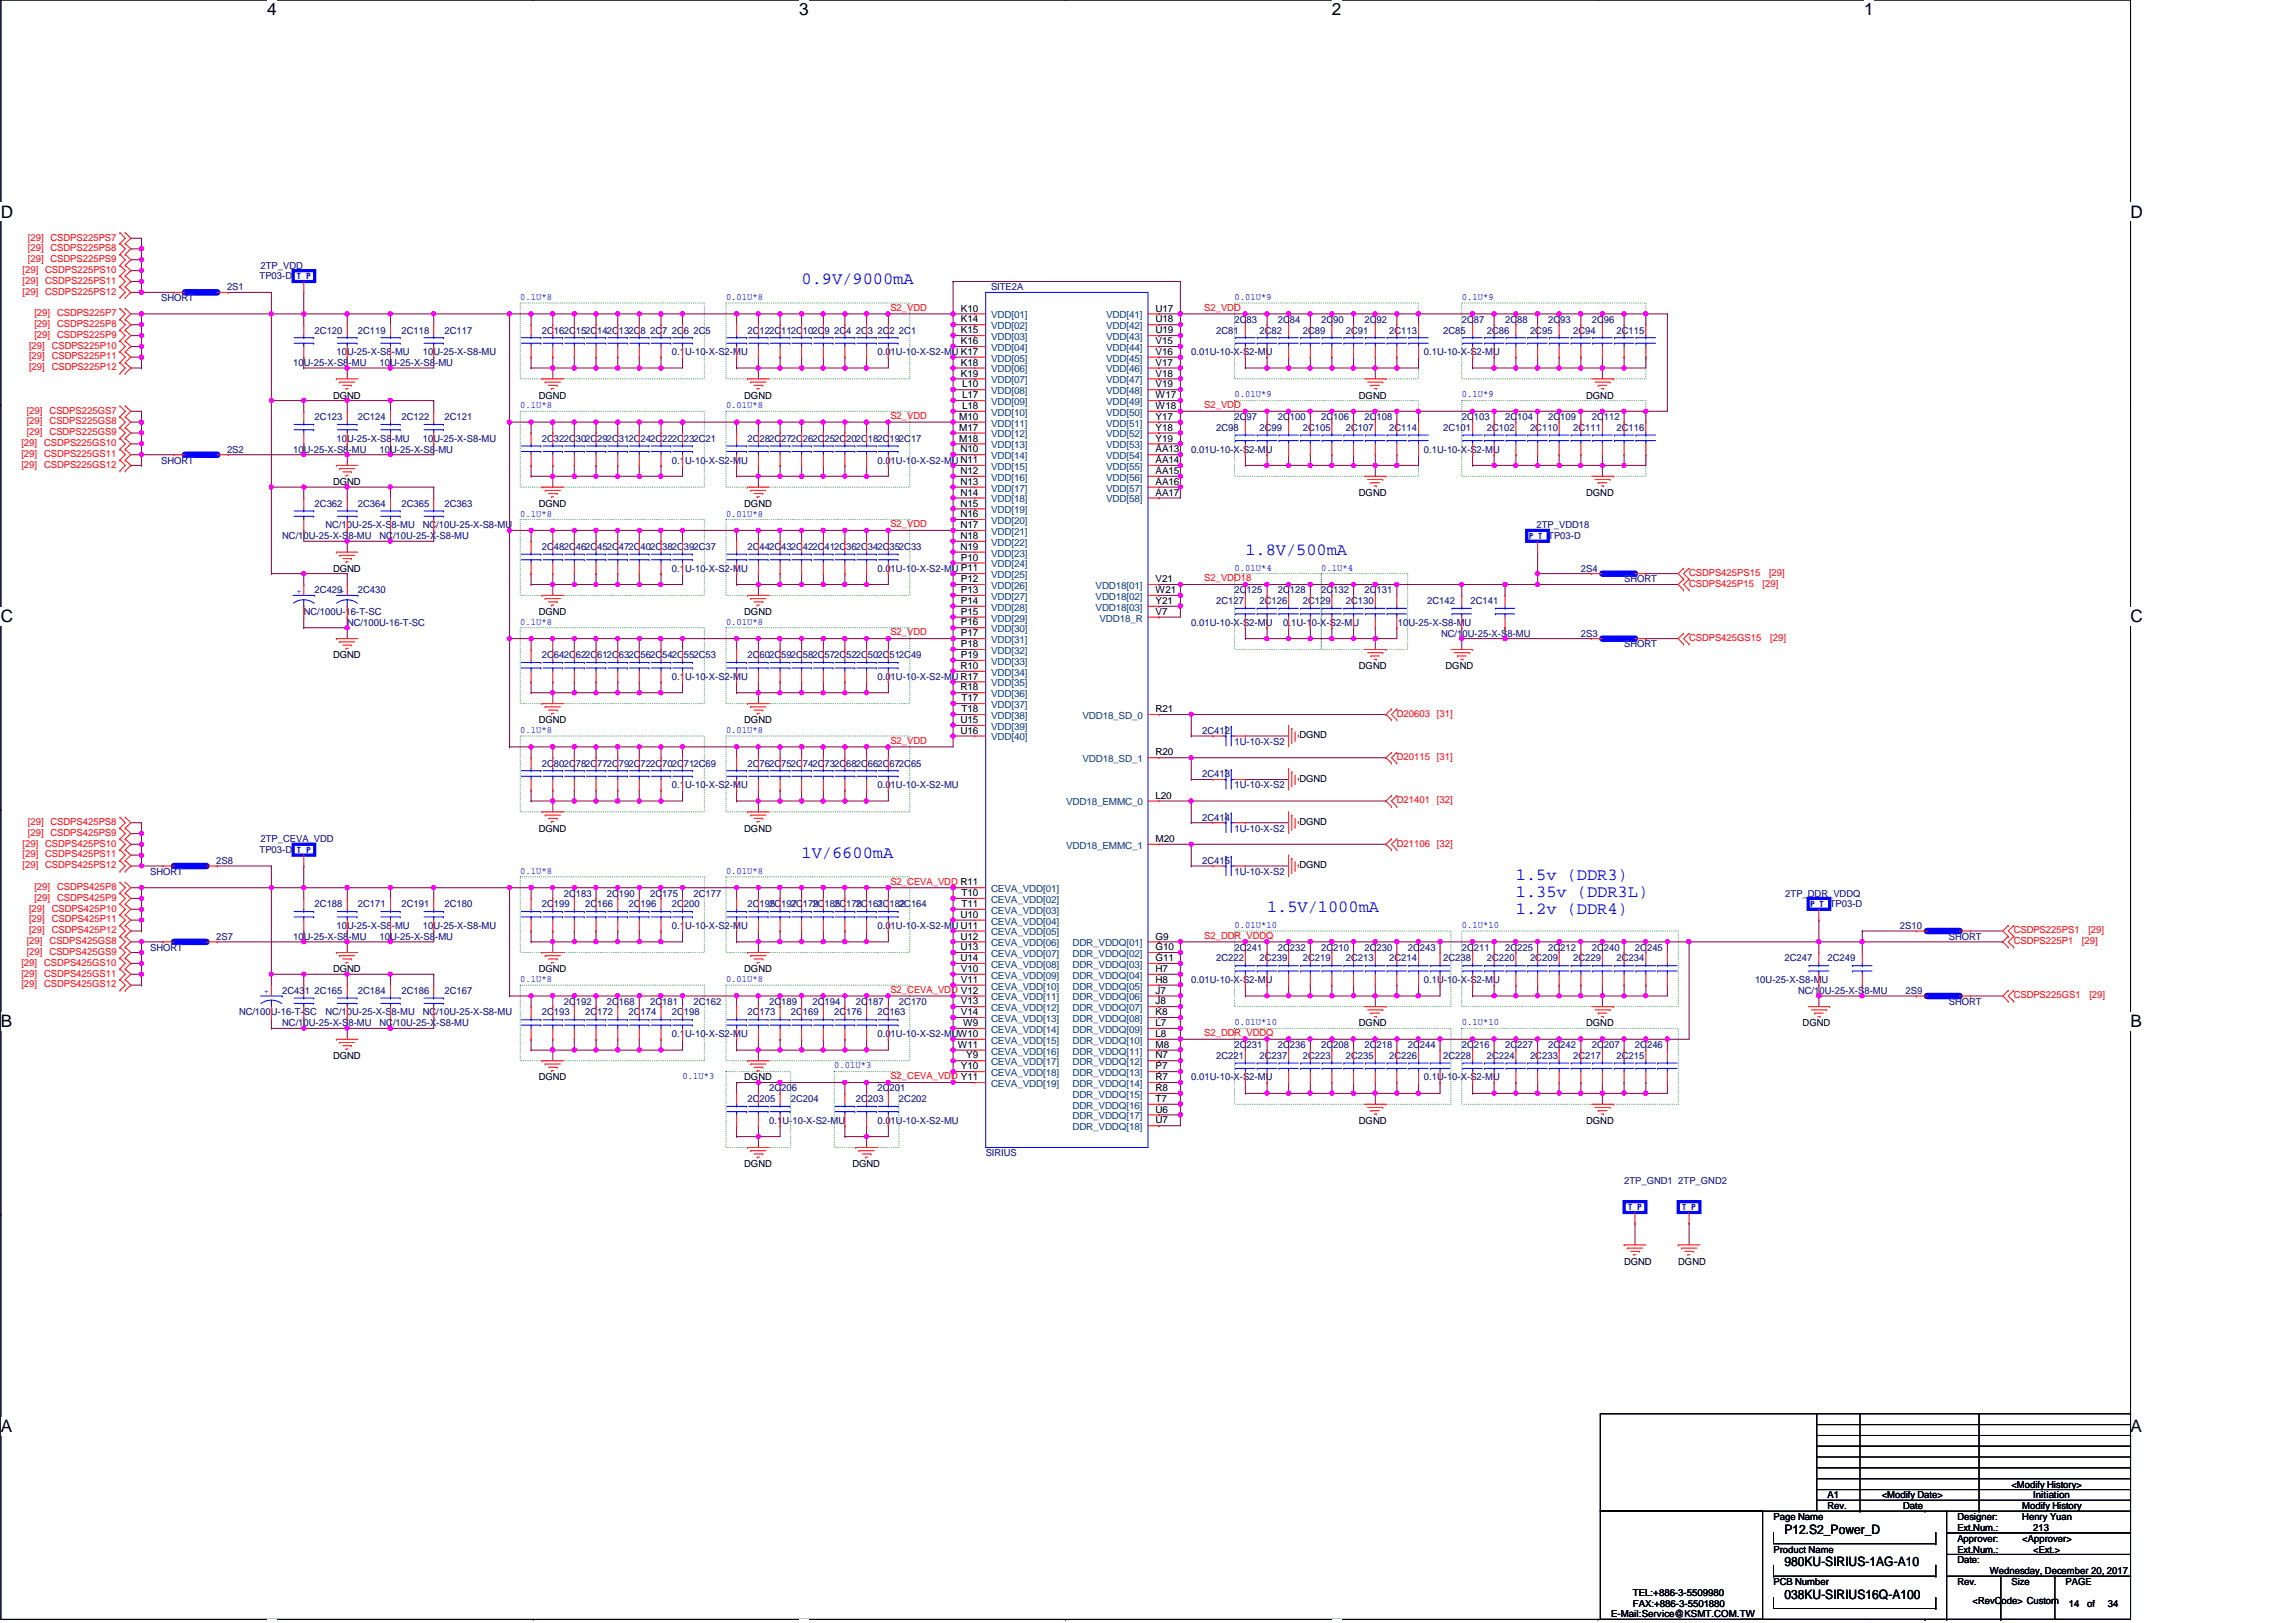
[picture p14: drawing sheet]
<svg xmlns="http://www.w3.org/2000/svg" width="420mm" height="297mm" viewBox="0 0 420 297" stroke-linecap="round" stroke-linejoin="round" font-family="sans-serif">
<defs><g id="words">
<g font-size="3.1">
<text x="48.9" y="2.8">4</text>
<text x="146.3" y="2.8">3</text>
<text x="243.8" y="2.8">2</text>
<text x="341.3" y="2.8">1</text>
<text x=".2" y="39.8">D</text>
<text x="390" y="39.8">D</text>
<text x=".2" y="113.9">C</text>
<text x="390" y="113.9">C</text>
<text x=".2" y="188">B</text>
<text x="390" y="188">B</text>
<text x=".2" y="262.1">A</text>
<text x="390" y="262.1">A</text>
</g>
<g font-size="3.1" fill="#00f">
<text x="146.8" y="52">0.9V/9000mA</text>
<text x="228" y="101.6">1.8V/500mA</text>
<text x="146.8" y="157">1V/6600mA</text>
<text x="277.5" y="161">1.5v (DDR3)</text>
<text x="232" y="166.9">1.5V/1000mA</text>
<text x="277.5" y="164.1">1.35v (DDR3L)</text>
<text x="277.5" y="167.3">1.2v (DDR4)</text>
</g>
<g font-size="2.4">
<text x="326.7" y="280.8">P12.S2_Power_D</text>
<text x="326.7" y="286.7">980KU-SIRIUS-1AG-A10</text>
<text x="326.7" y="292.7">038KU-SIRIUS16Q-A100</text>
</g>
<g font-size="1.8" fill="#f00">
<text x="5.1" y="48">[29]</text>
<text x="5.1" y="46">[29]</text>
<text x="5.1" y="44">[29]</text>
<text x="9.3" y="48">CSDPS225PS9</text>
<text x="9.3" y="46">CSDPS225PS8</text>
<text x="9.3" y="44">CSDPS225PS7</text>
<text x="4.1" y="50">[29]</text>
<text x="4.1" y="53.9">[29]</text>
<text x="4.1" y="51.9">[29]</text>
<text x="8.3" y="50">CSDPS225PS10</text>
<text x="8.3" y="53.9">CSDPS225PS12</text>
<text x="8.3" y="51.9">CSDPS225PS11</text>
<text x="6.3" y="57.9">[29]</text>
<text x="6.3" y="59.9">[29]</text>
<text x="10.4" y="57.9">CSDPS225P7</text>
<text x="10.4" y="59.9">CSDPS225P8</text>
<text x="163" y="56.9">S2_VDD</text>
<text x="220.5" y="56.9">S2_VDD</text>
<text x="5.3" y="63.8">[29]</text>
<text x="5.3" y="65.8">[29]</text>
<text x="6.3" y="61.8">[29]</text>
<text x="9.5" y="63.8">CSDPS225P10</text>
<text x="9.5" y="65.8">CSDPS225P11</text>
<text x="10.4" y="61.8">CSDPS225P9</text>
<text x="5.3" y="67.8">[29]</text>
<text x="9.5" y="67.8">CSDPS225P12</text>
<text x="4.9" y="77.7">[29]</text>
<text x="4.9" y="75.7">[29]</text>
<text x="9.1" y="77.7">CSDPS225GS8</text>
<text x="9.1" y="75.7">CSDPS225GS7</text>
<text x="163" y="76.7">S2_VDD</text>
<text x="220.5" y="74.7">S2_VDD</text>
<text x="3.9" y="83.7">[29]</text>
<text x="3.9" y="81.7">[29]</text>
<text x="4.9" y="79.7">[29]</text>
<text x="8.1" y="83.7">CSDPS225GS11</text>
<text x="8.1" y="81.7">CSDPS225GS10</text>
<text x="9.1" y="79.7">CSDPS225GS9</text>
<text x="3.9" y="85.6">[29]</text>
<text x="8.1" y="85.6">CSDPS225GS12</text>
<text x="163" y="96.5">S2_VDD</text>
<text x="220.5" y="106.4">S2_VDD18</text>
<text x="309.2" y="105.4">CSDPS425PS15</text>
<text x="309.2" y="107.4">CSDPS425P15</text>
<text x="322.7" y="107.4">[29]</text>
<text x="323.9" y="105.4">[29]</text>
<text x="163" y="116.3">S2_VDD</text>
<text x="309.2" y="117.3">CSDPS425GS15</text>
<text x="324.1" y="117.3">[29]</text>
<text x="255.7" y="131.2">D20603 [31]</text>
<text x="163" y="136.1">S2_VDD</text>
<text x="255.7" y="139.1">D20115 [31]</text>
<text x="255.7" y="147">D21401 [32]</text>
<text x="4.1" y="154.9">[29]</text>
<text x="5.1" y="151">[29]</text>
<text x="5.1" y="153">[29]</text>
<text x="8.3" y="154.9">CSDPS425PS10</text>
<text x="9.3" y="151">CSDPS425PS8</text>
<text x="9.3" y="153">CSDPS425PS9</text>
<text x="255.7" y="154.9">D21106 [32]</text>
<text x="4.1" y="156.9">[29]</text>
<text x="4.1" y="158.9">[29]</text>
<text x="8.3" y="156.9">CSDPS425PS11</text>
<text x="8.3" y="158.9">CSDPS425PS12</text>
<text x="163" y="161.9">S2_CEVA_VDD R11</text>
<text x="5.3" y="166.8">[29]</text>
<text x="6.3" y="162.9">[29]</text>
<text x="6.3" y="164.8">[29]</text>
<text x="9.5" y="166.8">CSDPS425P10</text>
<text x="10.4" y="162.9">CSDPS425P8</text>
<text x="10.4" y="164.8">CSDPS425P9</text>
<text x="4.9" y="172.8">[29]</text>
<text x="5.3" y="168.8">[29]</text>
<text x="5.3" y="170.8">[29]</text>
<text x="9.1" y="172.8">CSDPS425GS8</text>
<text x="9.5" y="168.8">CSDPS425P11</text>
<text x="9.5" y="170.8">CSDPS425P12</text>
<text x="220.5" y="171.8">S2_DDR_VDDQ</text>
<text x="368.7" y="172.8">CSDPS225P1</text>
<text x="368.7" y="170.8">CSDPS225PS1</text>
<text x="381.2" y="172.8">[29]</text>
<text x="382.3" y="170.8">[29]</text>
<text x="3.9" y="178.7">[29]</text>
<text x="3.9" y="176.7">[29]</text>
<text x="4.9" y="174.8">[29]</text>
<text x="8.1" y="178.7">CSDPS425GS11</text>
<text x="8.1" y="176.7">CSDPS425GS10</text>
<text x="9.1" y="174.8">CSDPS425GS9</text>
<text x="3.9" y="180.7">[29]</text>
<text x="8.1" y="180.7">CSDPS425GS12</text>
<text x="163" y="181.7">S2_CEVA_VDD V12</text>
<text x="368.7" y="182.7">CSDPS225GS1</text>
<text x="382.5" y="182.7">[29]</text>
<text x="220.5" y="189.6">S2_DDR_VDDQ</text>
<text x="163" y="197.5">S2_CEVA_VDD Y11</text>
</g>
<g font-size="1.8" fill="#000080">
<text x="41.6" y="53.1">2S1</text>
<text x="47.5" y="51.1">TP03-D</text>
<text x="47.7" y="49.1">2TP_VDD</text>
<text x="181.4" y="53.1">SITE2A</text>
<text x="29.5" y="55.1">SHORT</text>
<text x="226" y="59.1">2C83</text>
<text x="233.9" y="59.1">2C84</text>
<text x="241.9" y="59.1">2C90</text>
<text x="249.8" y="59.1">2C92</text>
<text x="267.6" y="59.1">2C87</text>
<text x="275.5" y="59.1">2C88</text>
<text x="283.5" y="59.1">2C93</text>
<text x="291.4" y="59.1">2C96</text>
<text x="57.6" y="61">2C120</text>
<text x="61.6" y="65">10U-25-X-S8-MU</text>
<text x="65.5" y="61">2C119</text>
<text x="73.5" y="61">2C118</text>
<text x="77.4" y="65">10U-25-X-S8-MU</text>
<text x="81.4" y="61">2C117</text>
<text x="99.2" y="61">2C162C152C142C132C8</text>
<text x="119" y="61">2C7</text>
<text x="123" y="61">2C6</text>
<text x="123" y="65">0.1U-10-X-S2-MU</text>
<text x="126.9" y="61">2C5</text>
<text x="136.9" y="61">2C122C112C102C9</text>
<text x="152.7" y="61">2C4</text>
<text x="156.7" y="61">2C3</text>
<text x="160.6" y="61">2C2</text>
<text x="160.6" y="65">0.01U-10-X-S2-MU K17</text>
<text x="164.6" y="61">2C1</text>
<text x="218.1" y="65">0.01U-10-X-S2-MU</text>
<text x="222.7" y="61">2C81</text>
<text x="230.6" y="61">2C82</text>
<text x="238.5" y="61">2C89</text>
<text x="246.4" y="61">2C91</text>
<text x="254.3" y="61">2C113</text>
<text x="260.7" y="65">0.1U-10-X-S2-MU</text>
<text x="264.2" y="61">2C85</text>
<text x="272.2" y="61">2C86</text>
<text x="280.1" y="61">2C95</text>
<text x="288" y="61">2C94</text>
<text x="295.9" y="61">2C115</text>
<text x="53.7" y="67">10U-25-X-S8-MU</text>
<text x="69.5" y="67">10U-25-X-S8-MU</text>
<text x="57.6" y="76.9">2C123</text>
<text x="65.5" y="76.9">2C124</text>
<text x="73.5" y="76.9">2C122</text>
<text x="81.4" y="76.9">2C121</text>
<text x="226" y="76.9">2C97</text>
<text x="233.9" y="76.9">2C100</text>
<text x="241.9" y="76.9">2C106</text>
<text x="249.8" y="76.9">2C108</text>
<text x="267.6" y="76.9">2C103</text>
<text x="275.5" y="76.9">2C104</text>
<text x="283.5" y="76.9">2C109</text>
<text x="291.4" y="76.9">2C112</text>
<text x="41.6" y="82.8">2S2</text>
<text x="53.7" y="82.8">10U-25-X-S8-MU</text>
<text x="61.6" y="80.9">10U-25-X-S8-MU</text>
<text x="69.5" y="82.8">10U-25-X-S8-MU</text>
<text x="77.4" y="80.9">10U-25-X-S8-MU</text>
<text x="99.2" y="80.9">2C322C302C292C312C242C222C232C21</text>
<text x="136.9" y="80.9">2C282C272C262C252C202C182C192C17</text>
<text x="218.1" y="82.8">0.01U-10-X-S2-MU</text>
<text x="222.7" y="78.9">2C98</text>
<text x="230.6" y="78.9">2C99</text>
<text x="238.5" y="78.9">2C105</text>
<text x="246.4" y="78.9">2C107</text>
<text x="254.3" y="78.9">2C114</text>
<text x="260.7" y="82.8">0.1U-10-X-S2-MU</text>
<text x="264.2" y="78.9">2C101</text>
<text x="272.2" y="78.9">2C102</text>
<text x="280.1" y="78.9">2C110</text>
<text x="288" y="78.9">2C111</text>
<text x="295.9" y="78.9">2C116</text>
<text x="29.5" y="84.8">SHORT</text>
<text x="123" y="84.8">0.1U-10-X-S2-MU</text>
<text x="160.6" y="84.8">0.01U-10-X-S2-MU N11</text>
<text x="57.6" y="92.8">2C362</text>
<text x="65.5" y="92.8">2C364</text>
<text x="73.5" y="92.8">2C365</text>
<text x="81.4" y="92.8">2C363</text>
<text x="51.7" y="98.7">NC/10U-25-X-S8-MU</text>
<text x="59.6" y="96.7">NC/10U-25-X-S8-MU</text>
<text x="69.5" y="98.7">NC/10U-25-X-S8-MU</text>
<text x="77.4" y="96.7">NC/10U-25-X-S8-MU</text>
<text x="99.2" y="100.7">2C482C462C452C472C402C382C392C37</text>
<text x="136.9" y="100.7">2C442C432C422C412C362C342C352C33</text>
<text x="281.3" y="96.7">2TP_VDD18</text>
<text x="123" y="104.6">0.1U-10-X-S2-MU</text>
<text x="160.6" y="104.6">0.01U-10-X-S2-MU P11</text>
<text x="289.4" y="104.6">2S4</text>
<text x="297.3" y="106.6">SHORT</text>
<text x="55.6" y="112.6">NC/100U-16-T-SC</text>
<text x="57.6" y="108.6">2C429</text>
<text x="65.5" y="108.6">2C430</text>
<text x="222.7" y="110.6">2C127</text>
<text x="226" y="108.6">2C125</text>
<text x="230.6" y="110.6">2C126</text>
<text x="233.9" y="108.6">2C128</text>
<text x="238.5" y="110.6">2C129</text>
<text x="241.9" y="108.6">2C132</text>
<text x="246.4" y="110.6">2C130</text>
<text x="249.8" y="108.6">2C131</text>
<text x="261.3" y="110.6">2C142</text>
<text x="269.2" y="110.6">2C141</text>
<text x="63.6" y="114.6">NC/100U-16-T-SC</text>
<text x="218.1" y="114.6">0.01U-10-X-S2-MU</text>
<text x="234.9" y="114.6">0.1U-10-X-S2-MU</text>
<text x="255.9" y="114.6">10U-25-X-S8-MU</text>
<text x="263.9" y="116.5">NC/10U-25-X-S8-MU</text>
<text x="289.4" y="116.5">2S3</text>
<text x="297.3" y="118.5">SHORT</text>
<text x="99.2" y="120.5">2C642C622C612C632C562C542C552C53</text>
<text x="123" y="124.5">0.1U-10-X-S2-MU</text>
<text x="136.9" y="120.5">2C602C592C582C572C522C502C512C49</text>
<text x="160.6" y="124.5">0.01U-10-X-S2-MU R17</text>
<text x="220.1" y="134.4">2C412</text>
<text x="226" y="136.3">1U-10-X-S2</text>
<text x="99.2" y="140.3">2C802C782C772C792C722C702C712C69</text>
<text x="136.9" y="140.3">2C762C752C742C732C682C662C672C65</text>
<text x="220.1" y="142.3">2C413</text>
<text x="123" y="144.3">0.1U-10-X-S2-MU</text>
<text x="160.6" y="144.3">0.01U-10-X-S2-MU</text>
<text x="226" y="144.3">1U-10-X-S2</text>
<text x="47.7" y="154.2">2TP_CEVA_VDD</text>
<text x="220.1" y="150.2">2C414</text>
<text x="226" y="152.2">1U-10-X-S2</text>
<text x="27.5" y="160.1">SHORT</text>
<text x="39.6" y="158.1">2S8</text>
<text x="47.5" y="156.1">TP03-D</text>
<text x="220.1" y="158.1">2C415</text>
<text x="226" y="160.1">1U-10-X-S2</text>
<text x="57.6" y="166">2C188</text>
<text x="65.5" y="166">2C171</text>
<text x="73.5" y="166">2C191</text>
<text x="81.4" y="166">2C180</text>
<text x="99.2" y="166">2C199</text>
<text x="103.2" y="164.1">2C183</text>
<text x="107.1" y="166">2C166</text>
<text x="111.1" y="164.1">2C190</text>
<text x="115.1" y="166">2C196</text>
<text x="119" y="164.1">2C175</text>
<text x="123" y="166">2C200</text>
<text x="126.9" y="164.1">2C177</text>
<text x="136.9" y="166">2C195</text>
<text x="140.8" y="166">2C197</text>
<text x="144.8" y="166">2C179</text>
<text x="148.7" y="166">2C185</text>
<text x="152.7" y="166">2C178</text>
<text x="156.7" y="166">2C161</text>
<text x="160.6" y="166">2C182</text>
<text x="164.6" y="166">2C164</text>
<text x="326.8" y="164.1">2TP_DDR_VDDQ</text>
<text x="27.5" y="174">SHORT</text>
<text x="39.6" y="172">2S7</text>
<text x="53.7" y="172">10U-25-X-S8-MU</text>
<text x="61.6" y="170">10U-25-X-S8-MU</text>
<text x="69.5" y="172">10U-25-X-S8-MU</text>
<text x="77.4" y="170">10U-25-X-S8-MU</text>
<text x="123" y="170">0.1U-10-X-S2-MU</text>
<text x="160.6" y="170">0.01U-10-X-S2-MU U11</text>
<text x="226" y="174">2C241</text>
<text x="233.9" y="174">2C232</text>
<text x="241.9" y="174">2C210</text>
<text x="249.8" y="174">2C230</text>
<text x="257.7" y="174">2C243</text>
<text x="267.6" y="174">2C211</text>
<text x="275.5" y="174">2C225</text>
<text x="283.5" y="174">2C212</text>
<text x="291.4" y="174">2C240</text>
<text x="299.3" y="174">2C245</text>
<text x="347.8" y="170">2S10</text>
<text x="356.8" y="172">SHORT</text>
<text x="218.1" y="179.9">0.01U-10-X-S2-MU</text>
<text x="222.7" y="175.9">2C222</text>
<text x="230.6" y="175.9">2C239</text>
<text x="238.5" y="175.9">2C219</text>
<text x="246.4" y="175.9">2C213</text>
<text x="254.3" y="175.9">2C214</text>
<text x="260.7" y="179.9">0.1U-10-X-S2-MU</text>
<text x="264.2" y="175.9">2C238</text>
<text x="272.2" y="175.9">2C220</text>
<text x="280.1" y="175.9">2C209</text>
<text x="288" y="175.9">2C229</text>
<text x="295.9" y="175.9">2C234</text>
<text x="321.3" y="179.9">10U-25-X-S8-MU</text>
<text x="326.7" y="175.9">2C247</text>
<text x="334.6" y="175.9">2C249</text>
<text x="43.8" y="185.8">NC/100U-16-T-SC</text>
<text x="51.7" y="181.9">2C431</text>
<text x="57.6" y="181.9">2C165</text>
<text x="59.6" y="185.8">NC/10U-25-X-S8-MU</text>
<text x="65.5" y="181.9">2C184</text>
<text x="73.5" y="181.9">2C186</text>
<text x="77.4" y="185.8">NC/10U-25-X-S8-MU</text>
<text x="81.4" y="181.9">2C167</text>
<text x="99.2" y="185.8">2C193</text>
<text x="103.2" y="183.9">2C192</text>
<text x="107.1" y="185.8">2C172</text>
<text x="111.1" y="183.9">2C168</text>
<text x="115.1" y="185.8">2C174</text>
<text x="119" y="183.9">2C181</text>
<text x="123" y="185.8">2C198</text>
<text x="126.9" y="183.9">2C162</text>
<text x="136.9" y="185.8">2C173</text>
<text x="140.8" y="183.9">2C189</text>
<text x="144.8" y="185.8">2C169</text>
<text x="148.7" y="183.9">2C194</text>
<text x="152.7" y="185.8">2C176</text>
<text x="156.7" y="183.9">2C187</text>
<text x="160.6" y="185.8">2C163</text>
<text x="164.6" y="183.9">2C170</text>
<text x="329.2" y="181.9">NC/10U-25-X-S8-MU</text>
<text x="348.9" y="181.9">2S9</text>
<text x="356.8" y="183.9">SHORT</text>
<text x="51.7" y="187.8">NC/10U-25-X-S8-MU</text>
<text x="69.5" y="187.8">NC/10U-25-X-S8-MU</text>
<text x="123" y="189.8">0.1U-10-X-S2-MU</text>
<text x="160.6" y="189.8">0.01U-10-X-S2-MUW10</text>
<text x="226" y="191.8">2C231</text>
<text x="233.9" y="191.8">2C236</text>
<text x="241.9" y="191.8">2C208</text>
<text x="249.8" y="191.8">2C218</text>
<text x="257.7" y="191.8">2C244</text>
<text x="267.6" y="191.8">2C216</text>
<text x="275.5" y="191.8">2C227</text>
<text x="283.5" y="191.8">2C242</text>
<text x="291.4" y="191.8">2C207</text>
<text x="299.3" y="191.8">2C246</text>
<text x="218.1" y="197.7">0.01U-10-X-S2-MU</text>
<text x="222.7" y="193.8">2C221</text>
<text x="230.6" y="193.8">2C237</text>
<text x="238.5" y="193.8">2C223</text>
<text x="246.4" y="193.8">2C235</text>
<text x="254.3" y="193.8">2C226</text>
<text x="260.7" y="197.7">0.1U-10-X-S2-MU</text>
<text x="264.2" y="193.8">2C228</text>
<text x="272.2" y="193.8">2C224</text>
<text x="280.1" y="193.8">2C233</text>
<text x="288" y="193.8">2C217</text>
<text x="295.9" y="193.8">2C215</text>
<text x="136.9" y="201.7">2C205</text>
<text x="140.8" y="199.7">2C206</text>
<text x="144.8" y="201.7">2C204</text>
<text x="156.7" y="201.7">2C203</text>
<text x="160.6" y="199.7">2C201</text>
<text x="164.6" y="201.7">2C202</text>
<text x="140.8" y="205.7">0.1U-10-X-S2-MU</text>
<text x="160.6" y="205.7">0.01U-10-X-S2-MU</text>
<text x="180.5" y="211.6">SIRIUS</text>
<text x="297.3" y="216.7">2TP_GND1</text>
<text x="307.2" y="216.7">2TP_GND2</text>
</g>
<g font-size="1.8" fill="#00f">
<text x="95.2" y="54.9">0.1U*8</text>
<text x="132.9" y="54.9">0.01U*8</text>
<text x="226" y="54.9">0.01U*9</text>
<text x="267.6" y="54.9">0.1U*9</text>
<text x="95.2" y="74.7">0.1U*8</text>
<text x="132.9" y="74.7">0.01U*8</text>
<text x="226" y="72.7">0.01U*9</text>
<text x="267.6" y="72.7">0.1U*9</text>
<text x="95.2" y="94.5">0.1U*8</text>
<text x="132.9" y="94.5">0.01U*8</text>
<text x="226" y="104.4">0.01U*4</text>
<text x="241.9" y="104.4">0.1U*4</text>
<text x="95.2" y="114.3">0.1U*8</text>
<text x="132.9" y="114.3">0.01U*8</text>
<text x="95.2" y="134.2">0.1U*8</text>
<text x="132.9" y="134.2">0.01U*8</text>
<text x="95.2" y="159.9">0.1U*8</text>
<text x="132.9" y="159.9">0.01U*8</text>
<text x="226" y="169.8">0.01U*10</text>
<text x="267.6" y="169.8">0.1U*10</text>
<text x="95.2" y="179.7">0.1U*8</text>
<text x="132.9" y="179.7">0.01U*8</text>
<text x="226" y="187.6">0.01U*10</text>
<text x="267.6" y="187.6">0.1U*10</text>
<text x="125" y="197.5">0.1U*3</text>
<text x="152.7" y="195.5">0.01U*3</text>
</g>
<g font-size="1.8">
<text x="175.9" y="57">K10</text>
<text x="175.9" y="59">K14</text>
<text x="211.6" y="57">U17</text>
<text x="211.6" y="59">U18</text>
<text x="175.9" y="61">K15</text>
<text x="175.9" y="63">K16</text>
<text x="211.6" y="61">U19</text>
<text x="211.6" y="63">V15</text>
<text x="211.6" y="64.9">V16</text>
<text x="175.9" y="66.9">K18</text>
<text x="175.9" y="68.9">K19</text>
<text x="176.1" y="70.9">L10</text>
<text x="211.6" y="66.9">V17</text>
<text x="211.6" y="68.9">V18</text>
<text x="211.6" y="70.9">V19</text>
<text x="61" y="72.9">DGND</text>
<text x="98.6" y="72.9">DGND</text>
<text x="136.3" y="72.9">DGND</text>
<text x="175.6" y="76.8">M10</text>
<text x="176.1" y="72.9">L17</text>
<text x="176.1" y="74.8">L18</text>
<text x="211.6" y="72.9">W17</text>
<text x="211.6" y="74.8">W18</text>
<text x="211.6" y="76.8">Y17</text>
<text x="248.8" y="72.9">DGND</text>
<text x="290.4" y="72.9">DGND</text>
<text x="175.6" y="78.8">M17</text>
<text x="175.6" y="80.8">M18</text>
<text x="175.8" y="82.8">N10</text>
<text x="211.6" y="78.8">Y18</text>
<text x="211.6" y="80.8">Y19</text>
<text x="211.6" y="82.8">AA13</text>
<text x="61" y="88.8">DGND</text>
<text x="175.8" y="86.7">N12</text>
<text x="175.8" y="88.7">N13</text>
<text x="211.6" y="84.8">AA14</text>
<text x="211.6" y="86.7">AA15</text>
<text x="211.6" y="88.7">AA16</text>
<text x="98.6" y="92.8">DGND</text>
<text x="136.3" y="92.8">DGND</text>
<text x="175.8" y="90.7">N14</text>
<text x="175.8" y="92.7">N15</text>
<text x="175.8" y="94.7">N16</text>
<text x="211.6" y="90.7">AA17</text>
<text x="248.8" y="90.8">DGND</text>
<text x="290.4" y="90.8">DGND</text>
<text x="175.8" y="96.6">N17</text>
<text x="175.8" y="98.6">N18</text>
<text x="175.8" y="100.6">N19</text>
<text x="61" y="104.6">DGND</text>
<text x="175.9" y="102.6">P10</text>
<text x="175.9" y="106.6">P12</text>
<text x="211.6" y="106.6">V21</text>
<text x="98.6" y="112.6">DGND</text>
<text x="136.3" y="112.6">DGND</text>
<text x="175.9" y="108.5">P13</text>
<text x="175.9" y="110.5">P14</text>
<text x="175.9" y="112.5">P15</text>
<text x="211.6" y="108.5">W21</text>
<text x="211.6" y="110.5">Y21</text>
<text x="211.6" y="112.5">V7</text>
<text x="175.9" y="114.5">P16</text>
<text x="175.9" y="116.5">P17</text>
<text x="175.9" y="118.4">P18</text>
<text x="61" y="120.5">DGND</text>
<text x="175.8" y="122.4">R10</text>
<text x="175.9" y="120.4">P19</text>
<text x="248.8" y="122.5">DGND</text>
<text x="264.7" y="122.5">DGND</text>
<text x="175.8" y="126.4">R18</text>
<text x="176" y="128.4">T17</text>
<text x="176" y="130.3">T18</text>
<text x="211.6" y="130.3">R21</text>
<text x="98.6" y="132.4">DGND</text>
<text x="136.3" y="132.4">DGND</text>
<text x="175.8" y="132.3">U15</text>
<text x="175.8" y="134.3">U16</text>
<text x="237.9" y="135.1">DGND</text>
<text x="211.6" y="138.3">R20</text>
<text x="237.9" y="143.1">DGND</text>
<text x="211.6" y="146.2">L20</text>
<text x="98.6" y="152.2">DGND</text>
<text x="136.3" y="152.2">DGND</text>
<text x="211.6" y="154.1">M20</text>
<text x="237.9" y="151">DGND</text>
<text x="237.9" y="158.9">DGND</text>
<text x="175.8" y="168">U10</text>
<text x="176" y="164">T10</text>
<text x="176" y="166">T11</text>
<text x="175.8" y="172">U12</text>
<text x="175.8" y="173.9">U13</text>
<text x="211.6" y="172">G9</text>
<text x="211.6" y="173.9">G10</text>
<text x="61" y="177.9">DGND</text>
<text x="98.6" y="177.9">DGND</text>
<text x="136.3" y="177.9">DGND</text>
<text x="175.8" y="175.9">U14</text>
<text x="175.9" y="177.9">V10</text>
<text x="175.9" y="179.9">V11</text>
<text x="211.6" y="175.9">G11</text>
<text x="211.6" y="177.9">H7</text>
<text x="211.6" y="179.9">H8</text>
<text x="175.9" y="183.8">V13</text>
<text x="175.9" y="185.8">V14</text>
<text x="211.6" y="181.9">J7</text>
<text x="211.6" y="183.8">J8</text>
<text x="211.6" y="185.8">K8</text>
<text x="175.3" y="191.8">W11</text>
<text x="176.3" y="187.8">W9</text>
<text x="211.6" y="187.8">L7</text>
<text x="211.6" y="189.8">L8</text>
<text x="211.6" y="191.8">M8</text>
<text x="248.8" y="187.8">DGND</text>
<text x="290.4" y="187.8">DGND</text>
<text x="330" y="187.8">DGND</text>
<text x="61" y="193.8">DGND</text>
<text x="98.6" y="197.7">DGND</text>
<text x="136.3" y="197.7">DGND</text>
<text x="175.9" y="195.7">Y10</text>
<text x="176.9" y="193.7">Y9</text>
<text x="211.6" y="193.7">N7</text>
<text x="211.6" y="195.7">P7</text>
<text x="211.6" y="197.7">R7</text>
<text x="211.6" y="199.7">R8</text>
<text x="211.6" y="201.7">T7</text>
<text x="211.6" y="203.6">U6</text>
<text x="211.6" y="205.6">U7</text>
<text x="248.8" y="205.7">DGND</text>
<text x="290.4" y="205.7">DGND</text>
<text x="136.3" y="213.6">DGND</text>
<text x="156.1" y="213.6">DGND</text>
<text x="297.3" y="231.4">DGND</text>
<text x="307.2" y="231.4">DGND</text>
<text x="334.6" y="274.2">A1</text>
<text x="344.5" y="274.2">&lt;Modify Date&gt;</text>
<text x="368.2" y="272.2">&lt;Modify History&gt;</text>
<text x="372.2" y="274.2">Initiation</text>
<text x="324.7" y="278.2">Page Name</text>
<text x="334.6" y="276.2">Rev.</text>
<text x="348.4" y="276.2">Date</text>
<text x="358.3" y="278.2">Designer:</text>
<text x="358.3" y="280.2">Ext.Num.:</text>
<text x="370.2" y="276.2">Modify History</text>
<text x="370.2" y="278.2">Henry Yuan</text>
<text x="372.2" y="280.2">213</text>
<text x="324.7" y="284.1">Product Name</text>
<text x="358.3" y="282.2">Approver:</text>
<text x="358.3" y="284.1">Ext.Num.:</text>
<text x="358.3" y="286.1">Date:</text>
<text x="370.2" y="282.2">&lt;Approver&gt;</text>
<text x="372.2" y="284.1">&lt;Ext.&gt;</text>
<text x="298.9" y="292.1">TEL:+886-3-5509980</text>
<text x="324.7" y="290.1">PCB Number</text>
<text x="358.3" y="290.1">Rev.</text>
<text x="361.1" y="293.6">&lt;RevCode&gt; Custom</text>
<text x="364.3" y="288.1">Wednesday, December 20, 2017</text>
<text x="368.2" y="290.1">Size</text>
<text x="378.2" y="290.1">PAGE</text>
<text x="295" y="296">E-Mail:Service@KSMT.COM.TW</text>
<text x="298.9" y="294">FAX:+886-3-5501880</text>
<text x="378.7" y="294">14</text>
<text x="382.1" y="294">of</text>
<text x="385.9" y="294">34</text>
</g>
<g font-size="1.8" fill="#004080">
<text x="181.4" y="58.3">VDD[01]</text>
<text x="202.5" y="58.3">VDD[41]</text>
<text x="181.4" y="60.2">VDD[02]</text>
<text x="181.4" y="62.2">VDD[03]</text>
<text x="181.4" y="64.2">VDD[04]</text>
<text x="202.5" y="60.2">VDD[42]</text>
<text x="202.5" y="62.2">VDD[43]</text>
<text x="202.5" y="64.2">VDD[44]</text>
<text x="181.4" y="66.2">VDD[05]</text>
<text x="181.4" y="68.2">VDD[06]</text>
<text x="181.4" y="70.1">VDD[07]</text>
<text x="202.5" y="66.2">VDD[45]</text>
<text x="202.5" y="68.2">VDD[46]</text>
<text x="202.5" y="70.1">VDD[47]</text>
<text x="181.4" y="72.1">VDD[08]</text>
<text x="181.4" y="74.1">VDD[09]</text>
<text x="181.4" y="76.1">VDD[10]</text>
<text x="202.5" y="72.1">VDD[48]</text>
<text x="202.5" y="74.1">VDD[49]</text>
<text x="202.5" y="76.1">VDD[50]</text>
<text x="181.4" y="78.1">VDD[11]</text>
<text x="181.4" y="80.1">VDD[12]</text>
<text x="181.4" y="82">VDD[13]</text>
<text x="202.5" y="78.1">VDD[51]</text>
<text x="202.5" y="80.1">VDD[52]</text>
<text x="202.5" y="82">VDD[53]</text>
<text x="181.4" y="84">VDD[14]</text>
<text x="181.4" y="86">VDD[15]</text>
<text x="181.4" y="88">VDD[16]</text>
<text x="181.4" y="90">VDD[17]</text>
<text x="202.5" y="84">VDD[54]</text>
<text x="202.5" y="86">VDD[55]</text>
<text x="202.5" y="88">VDD[56]</text>
<text x="202.5" y="90">VDD[57]</text>
<text x="181.4" y="91.9">VDD[18]</text>
<text x="181.4" y="93.9">VDD[19]</text>
<text x="181.4" y="95.9">VDD[20]</text>
<text x="202.5" y="91.9">VDD[58]</text>
<text x="181.4" y="97.9">VDD[21]</text>
<text x="181.4" y="99.9">VDD[22]</text>
<text x="181.4" y="101.9">VDD[23]</text>
<text x="181.4" y="103.8">VDD[24]</text>
<text x="181.4" y="105.8">VDD[25]</text>
<text x="181.4" y="107.8">VDD[26]</text>
<text x="200.6" y="107.8">VDD18[01]</text>
<text x="181.4" y="109.8">VDD[27]</text>
<text x="181.4" y="111.8">VDD[28]</text>
<text x="181.4" y="113.7">VDD[29]</text>
<text x="200.6" y="109.8">VDD18[02]</text>
<text x="200.6" y="111.8">VDD18[03]</text>
<text x="201.3" y="113.7">VDD18_R</text>
<text x="181.4" y="115.7">VDD[30]</text>
<text x="181.4" y="117.7">VDD[31]</text>
<text x="181.4" y="119.7">VDD[32]</text>
<text x="181.4" y="121.7">VDD[33]</text>
<text x="181.4" y="123.7">VDD[34]</text>
<text x="181.4" y="125.6">VDD[35]</text>
<text x="181.4" y="127.6">VDD[36]</text>
<text x="181.4" y="129.6">VDD[37]</text>
<text x="181.4" y="131.6">VDD[38]</text>
<text x="198.2" y="131.6">VDD18_SD_0</text>
<text x="181.4" y="133.6">VDD[39]</text>
<text x="181.4" y="135.5">VDD[40]</text>
<text x="198.2" y="139.5">VDD18_SD_1</text>
<text x="195.2" y="147.4">VDD18_EMMC_0</text>
<text x="195.2" y="155.3">VDD18_EMMC_1</text>
<text x="181.4" y="163.3">CEVA_VDD[01]</text>
<text x="181.4" y="165.2">CEVA_VDD[02]</text>
<text x="181.4" y="167.2">CEVA_VDD[03]</text>
<text x="181.4" y="169.2">CEVA_VDD[04]</text>
<text x="181.4" y="171.2">CEVA_VDD[05]</text>
<text x="181.4" y="173.2">CEVA_VDD[06]</text>
<text x="196.3" y="173.2">DDR_VDDQ[01]</text>
<text x="181.4" y="175.1">CEVA_VDD[07]</text>
<text x="181.4" y="177.1">CEVA_VDD[08]</text>
<text x="181.4" y="179.1">CEVA_VDD[09]</text>
<text x="196.3" y="175.1">DDR_VDDQ[02]</text>
<text x="196.3" y="177.1">DDR_VDDQ[03]</text>
<text x="196.3" y="179.1">DDR_VDDQ[04]</text>
<text x="181.4" y="181.1">CEVA_VDD[10]</text>
<text x="181.4" y="183.1">CEVA_VDD[11]</text>
<text x="181.4" y="185">CEVA_VDD[12]</text>
<text x="196.3" y="181.1">DDR_VDDQ[05]</text>
<text x="196.3" y="183.1">DDR_VDDQ[06]</text>
<text x="196.3" y="185">DDR_VDDQ[07]</text>
<text x="181.4" y="187">CEVA_VDD[13]</text>
<text x="181.4" y="189">CEVA_VDD[14]</text>
<text x="181.4" y="191">CEVA_VDD[15]</text>
<text x="196.3" y="187">DDR_VDDQ[08]</text>
<text x="196.3" y="189">DDR_VDDQ[09]</text>
<text x="196.3" y="191">DDR_VDDQ[10]</text>
<text x="181.4" y="193">CEVA_VDD[16]</text>
<text x="181.4" y="194.9">CEVA_VDD[17]</text>
<text x="181.4" y="196.9">CEVA_VDD[18]</text>
<text x="196.3" y="193">DDR_VDDQ[11]</text>
<text x="196.3" y="194.9">DDR_VDDQ[12]</text>
<text x="196.3" y="196.9">DDR_VDDQ[13]</text>
<text x="181.4" y="198.9">CEVA_VDD[19]</text>
<text x="196.3" y="198.9">DDR_VDDQ[14]</text>
<text x="196.3" y="200.9">DDR_VDDQ[15]</text>
<text x="196.3" y="202.9">DDR_VDDQ[16]</text>
<text x="196.3" y="204.9">DDR_VDDQ[17]</text>
<text x="196.3" y="206.8">DDR_VDDQ[18]</text>
</g>
<g font-size="1.6" fill="#00f">
<text x="54.4" y="51.1">T P</text>
<text x="279.9" y="98.6">P T TP03-D</text>
<text x="54.3" y="108.6">+</text>
<text x="62.2" y="108.6">+</text>
<text x="54.4" y="156">T P</text>
<text x="331.4" y="165.9">P T TP03-D</text>
<text x="48.3" y="181.9">+</text>
<text x="298.1" y="221.4">T P</text>
<text x="308" y="221.4">T P</text>
</g>
</g></defs>
<path d="M.2 0h389.8v296.4h-389.8z" fill="none" stroke="#000" stroke-width=".18"/>
<g fill="#fff">
<path d="M48.9 0h1.7v3.5h-1.7z"/>
<path d="M48.9 296.4h1.7v.7h-1.7z"/>
</g>
<path d="M97.6 0h.1M97.6 296.4h.1" fill="none" stroke="#000" stroke-width=".18"/>
<g fill="#fff">
<path d="M146.3 0h1.8v3.5h-1.8z"/>
<path d="M146.3 296.4h1.8v.7h-1.8z"/>
</g>
<path d="M195.1 0h.1M195.1 296.4h.1" fill="none" stroke="#000" stroke-width=".18"/>
<g fill="#fff">
<path d="M243.8 0h1.8v3.5h-1.8z"/>
<path d="M243.8 296.4h1.8v.7h-1.8z"/>
</g>
<path d="M292.6 0h.1M292.6 296.4h.1" fill="none" stroke="#000" stroke-width=".18"/>
<g fill="#fff">
<path d="M341.3 0h1.7v3.5h-1.7z"/>
<path d="M341.3 296.4h1.7v.7h-1.7z"/>
<path d="M.2 37h2.2v3.5h-2.2z"/>
<path d="M390 37h2.3v3.5h-2.3z"/>
<path d="M.2 111.1h2.2v3.5h-2.2z"/>
<path d="M390 111.1h2.3v3.5h-2.3z"/>
</g>
<path d="M.2 74.1h.1M390 74.1h.1" fill="none" stroke="#000" stroke-width=".18"/>
<g fill="#fff">
<path d="M.2 185.2h2v3.5h-2z"/>
<path d="M390 185.2h2.1v3.5h-2.1z"/>
</g>
<path d="M.2 148.2h.1M390 148.2h.1" fill="none" stroke="#000" stroke-width=".18"/>
<g fill="#fff">
<path d="M.2 259.3h2v3.5h-2z"/>
<path d="M390 259.3h2.1v3.5h-2.1z"/>
</g>
<path d="M.2 222.2h.1M390 222.2h.1" fill="none" stroke="#000" stroke-width=".18"/>
<g fill="none" stroke="#008000" stroke-width=".18" stroke-dasharray="0 .3">
<path d="M95.2 55.5h33.7v13.8h-33.7zM132.9 55.5h33.7v13.8h-33.7zM226 55.5h33.7v13.8h-33.7zM267.6 55.5h33.7v13.8h-33.7zM95.2 75.3h33.7v13.9h-33.7zM132.9 75.3h33.7v13.9h-33.7zM226 73.3h33.7v13.9h-33.7zM267.6 73.3h33.7v13.9h-33.7zM95.2 95.1h33.7v13.9h-33.7zM132.9 95.1h33.7v13.9h-33.7zM95.2 114.9h33.7v13.9h-33.7zM132.9 114.9h33.7v13.9h-33.7z"/>
<path d="M226 105h15.9v13.9h-15.9zM241.9 105h15.8v13.9h-15.8zM95.2 134.7h33.7v13.9h-33.7zM132.9 134.7h33.7v13.9h-33.7zM95.2 160.5h33.7v13.8h-33.7zM132.9 160.5h33.7v13.8h-33.7zM226 170.4h39.6v13.8h-39.6zM267.6 170.4h39.6v13.8h-39.6zM95.2 180.3h33.7v13.8h-33.7zM132.9 180.3h33.7v13.8h-33.7zM132.9 196.1h11.9v13.9h-11.9zM152.7 196.1h11.9v13.9h-11.9z"/>
<path d="M226 188.2h39.6v13.9h-39.6zM267.6 188.2h39.6v13.9h-39.6z"/>
</g>
<path d="M174.5 57.4h.1M174.5 59.4h.1M174.5 57.4v4M174.5 57.4h4M174.5 59.4h4M174.5 134.7h.1M174.5 134.7h4" fill="none" stroke="#800040" stroke-width=".18"/>
<circle cx="174.5" cy="59.4" r=".37" fill="#f0f"/>
<circle cx="174.5" cy="59.4" r=".37" fill="none" stroke="#f0f" stroke-width=".18"/>
<path d="M174.5 61.4h.1M174.5 61.4h4M174.5 61.4v2" fill="none" stroke="#800040" stroke-width=".18"/>
<circle cx="174.5" cy="61.4" r=".38" fill="#f0f"/>
<circle cx="174.5" cy="61.4" r=".38" fill="none" stroke="#f0f" stroke-width=".18"/>
<path d="M174.5 63.4h.1M174.5 63.4h4" fill="none" stroke="#800040" stroke-width=".18"/>
<circle cx="174.5" cy="63.4" r=".38" fill="#f0f"/>
<circle cx="174.5" cy="63.4" r=".38" fill="none" stroke="#f0f" stroke-width=".18"/>
<path d="M174.5 63.4h.1M174.5 65.4h.1M174.5 63.4v2M174.5 65.4h4" fill="none" stroke="#800040" stroke-width=".18"/>
<circle cx="174.5" cy="65.4" r=".38" fill="#f0f"/>
<circle cx="174.5" cy="65.4" r=".38" fill="none" stroke="#f0f" stroke-width=".18"/>
<path d="M174.5 65.4h.1M174.5 65.4v2" fill="none" stroke="#800040" stroke-width=".18"/>
<circle cx="174.5" cy="67.3" r=".38" fill="#f0f"/>
<circle cx="174.5" cy="67.3" r=".38" fill="none" stroke="#f0f" stroke-width=".18"/>
<path d="M174.5 67.4h.1M174.5 69.3h.1M174.5 67.4v1.9M174.5 67.4h4M174.5 69.3h4" fill="none" stroke="#800040" stroke-width=".18"/>
<circle cx="174.5" cy="69.3" r=".37" fill="#f0f"/>
<circle cx="174.5" cy="69.3" r=".37" fill="none" stroke="#f0f" stroke-width=".18"/>
<path d="M174.5 69.3h.1M174.5 73.3h.1M174.5 69.3v2M174.5 73.3v2M174.5 73.3h4" fill="none" stroke="#800040" stroke-width=".18"/>
<circle cx="174.5" cy="75.3" r=".38" fill="#f0f"/>
<circle cx="174.5" cy="75.3" r=".38" fill="none" stroke="#f0f" stroke-width=".18"/>
<circle cx="174.5" cy="73.3" r=".38" fill="#f0f"/>
<circle cx="174.5" cy="73.3" r=".38" fill="none" stroke="#f0f" stroke-width=".18"/>
<path d="M174.5 75.3h.1M174.5 77.3h.1M174.5 75.3h4M174.5 75.3v3.9" fill="none" stroke="#800040" stroke-width=".18"/>
<circle cx="174.5" cy="79.2" r=".37" fill="#f0f"/>
<circle cx="174.5" cy="79.2" r=".37" fill="none" stroke="#f0f" stroke-width=".18"/>
<path d="M174.5 77.3h.1M174.5 79.2h.1M174.5 77.3h4M174.5 79.2h4M174.5 79.2v2M174.5 83.2h.1M174.5 83.2h4" fill="none" stroke="#800040" stroke-width=".18"/>
<circle cx="174.5" cy="83.2" r=".38" fill="#f0f"/>
<circle cx="174.5" cy="83.2" r=".38" fill="none" stroke="#f0f" stroke-width=".18"/>
<path d="M174.5 83.2h.1M174.5 85.2h.1M174.5 83.2v4M174.5 85.2h4" fill="none" stroke="#800040" stroke-width=".18"/>
<circle cx="174.5" cy="87.2" r=".38" fill="#f0f"/>
<circle cx="174.5" cy="87.2" r=".38" fill="none" stroke="#f0f" stroke-width=".18"/>
<circle cx="174.5" cy="85.2" r=".38" fill="#f0f"/>
<circle cx="174.5" cy="85.2" r=".38" fill="none" stroke="#f0f" stroke-width=".18"/>
<path d="M174.5 71.3h.1M174.5 71.3v2" fill="none" stroke="#800040" stroke-width=".18"/>
<circle cx="174.5" cy="71.3" r=".38" fill="#f0f"/>
<circle cx="174.5" cy="71.3" r=".38" fill="none" stroke="#f0f" stroke-width=".18"/>
<path d="M174.5 71.3h.1M174.5 71.3h4M174.5 81.2h.1M174.5 81.2v2M174.5 81.2h4" fill="none" stroke="#800040" stroke-width=".18"/>
<circle cx="174.5" cy="81.2" r=".38" fill="#f0f"/>
<circle cx="174.5" cy="81.2" r=".38" fill="none" stroke="#f0f" stroke-width=".18"/>
<path d="M174.5 87.2h.1M174.5 89.2h.1M174.5 87.2h4M174.5 87.2v3.9M174.5 89.2h4" fill="none" stroke="#800040" stroke-width=".18"/>
<circle cx="174.5" cy="89.1" r=".37" fill="#f0f"/>
<circle cx="174.5" cy="89.1" r=".37" fill="none" stroke="#f0f" stroke-width=".18"/>
<path d="M174.5 91.1h.1M174.5 91.1v2" fill="none" stroke="#800040" stroke-width=".18"/>
<circle cx="174.5" cy="93.1" r=".38" fill="#f0f"/>
<circle cx="174.5" cy="93.1" r=".38" fill="none" stroke="#f0f" stroke-width=".18"/>
<circle cx="174.5" cy="91.1" r=".38" fill="#f0f"/>
<circle cx="174.5" cy="91.1" r=".38" fill="none" stroke="#f0f" stroke-width=".18"/>
<path d="M174.5 91.1h.1M174.5 93.1h.1M174.5 97.1h.1M174.5 99.1h.1M174.5 91.1h4M174.5 93.1h4M174.5 93.1v2M174.5 97.1v2M174.5 97.1h4M174.5 99.1h4" fill="none" stroke="#800040" stroke-width=".18"/>
<circle cx="174.5" cy="99" r=".37" fill="#f0f"/>
<circle cx="174.5" cy="99" r=".37" fill="none" stroke="#f0f" stroke-width=".18"/>
<path d="M174.5 99.1h.1M174.5 95.1h.1M174.5 95.1v2M174.5 99.1v1.9" fill="none" stroke="#800040" stroke-width=".18"/>
<circle cx="174.5" cy="95.1" r=".38" fill="#f0f"/>
<circle cx="174.5" cy="95.1" r=".38" fill="none" stroke="#f0f" stroke-width=".18"/>
<path d="M174.5 95.1h.1M174.5 95.1h4M174.5 101h.1M174.5 101h4" fill="none" stroke="#800040" stroke-width=".18"/>
<circle cx="174.5" cy="101" r=".38" fill="#f0f"/>
<circle cx="174.5" cy="101" r=".38" fill="none" stroke="#f0f" stroke-width=".18"/>
<path d="M174.5 101h.1M174.5 103h.1M174.5 101v4M174.5 103h4" fill="none" stroke="#800040" stroke-width=".18"/>
<circle cx="174.5" cy="105" r=".38" fill="#f0f"/>
<circle cx="174.5" cy="105" r=".38" fill="none" stroke="#f0f" stroke-width=".18"/>
<circle cx="174.5" cy="103" r=".38" fill="#f0f"/>
<circle cx="174.5" cy="103" r=".38" fill="none" stroke="#f0f" stroke-width=".18"/>
<path d="M174.5 105h.1M174.5 107h.1M174.5 105v4M174.5 105h4M174.5 107h4" fill="none" stroke="#800040" stroke-width=".18"/>
<circle cx="174.5" cy="107" r=".38" fill="#f0f"/>
<circle cx="174.5" cy="107" r=".38" fill="none" stroke="#f0f" stroke-width=".18"/>
<path d="M174.5 111h.1M174.5 111h4M174.5 111v1.9" fill="none" stroke="#800040" stroke-width=".18"/>
<circle cx="174.5" cy="112.9" r=".38" fill="#f0f"/>
<circle cx="174.5" cy="112.9" r=".38" fill="none" stroke="#f0f" stroke-width=".18"/>
<circle cx="174.5" cy="110.9" r=".38" fill="#f0f"/>
<circle cx="174.5" cy="110.9" r=".38" fill="none" stroke="#f0f" stroke-width=".18"/>
<path d="M174.5 112.9h.1M174.5 109h.1M174.5 112.9h4M174.5 109v2M174.5 112.9v2M174.5 109h4" fill="none" stroke="#800040" stroke-width=".18"/>
<circle cx="174.5" cy="108.9" r=".37" fill="#f0f"/>
<circle cx="174.5" cy="108.9" r=".37" fill="none" stroke="#f0f" stroke-width=".18"/>
<path d="M174.5 114.9h.1M174.5 114.9h4M174.5 114.9v2" fill="none" stroke="#800040" stroke-width=".18"/>
<circle cx="174.5" cy="114.9" r=".38" fill="#f0f"/>
<circle cx="174.5" cy="114.9" r=".38" fill="none" stroke="#f0f" stroke-width=".18"/>
<path d="M174.5 116.9h.1M174.5 116.9h4M174.5 116.9v2" fill="none" stroke="#800040" stroke-width=".18"/>
<circle cx="174.5" cy="118.8" r=".37" fill="#f0f"/>
<circle cx="174.5" cy="118.8" r=".37" fill="none" stroke="#f0f" stroke-width=".18"/>
<path d="M174.5 118.9h.1M174.5 118.9h4M174.5 118.9v2" fill="none" stroke="#800040" stroke-width=".18"/>
<circle cx="174.5" cy="120.8" r=".38" fill="#f0f"/>
<circle cx="174.5" cy="120.8" r=".38" fill="none" stroke="#f0f" stroke-width=".18"/>
<path d="M174.5 122.9h.1M174.5 124.8h.1M174.5 122.9h4M174.5 122.9v3.9M174.5 124.8h4" fill="none" stroke="#800040" stroke-width=".18"/>
<circle cx="174.5" cy="124.8" r=".38" fill="#f0f"/>
<circle cx="174.5" cy="124.8" r=".38" fill="none" stroke="#f0f" stroke-width=".18"/>
<path d="M174.5 128.8h.1M174.5 128.8h4M174.5 128.8v2" fill="none" stroke="#800040" stroke-width=".18"/>
<circle cx="174.5" cy="130.7" r=".38" fill="#f0f"/>
<circle cx="174.5" cy="130.7" r=".38" fill="none" stroke="#f0f" stroke-width=".18"/>
<circle cx="174.5" cy="128.8" r=".37" fill="#f0f"/>
<circle cx="174.5" cy="128.8" r=".37" fill="none" stroke="#f0f" stroke-width=".18"/>
<path d="M174.5 130.8h.1M174.5 126.8h.1M174.5 130.8h4M174.5 126.8v2M174.5 130.8v2" fill="none" stroke="#800040" stroke-width=".18"/>
<circle cx="174.5" cy="126.8" r=".38" fill="#f0f"/>
<circle cx="174.5" cy="126.8" r=".38" fill="none" stroke="#f0f" stroke-width=".18"/>
<path d="M174.5 126.8h.1M174.5 132.8h.1M174.5 126.8h4M174.5 132.8h4M174.5 132.8v1.9" fill="none" stroke="#800040" stroke-width=".18"/>
<circle cx="174.5" cy="132.7" r=".38" fill="#f0f"/>
<circle cx="174.5" cy="132.7" r=".38" fill="none" stroke="#f0f" stroke-width=".18"/>
<path d="M174.5 120.9h.1M174.5 120.9h4M174.5 120.9v2" fill="none" stroke="#800040" stroke-width=".18"/>
<circle cx="174.5" cy="122.8" r=".38" fill="#f0f"/>
<circle cx="174.5" cy="122.8" r=".38" fill="none" stroke="#f0f" stroke-width=".18"/>
<path d="M113.1 57.4h.1M113.1 57.4h3.9M150.7 57.4h.1M150.7 57.4h4M150.7 57.4v2M154.7 57.4h.1M154.7 57.4v2" fill="none" stroke="#800040" stroke-width=".18"/>
<circle cx="154.7" cy="57.4" r=".38" fill="#f0f"/>
<circle cx="154.7" cy="57.4" r=".38" fill="none" stroke="#f0f" stroke-width=".18"/>
<path d="M154.7 57.4h.1M154.7 57.4h4" fill="none" stroke="#800040" stroke-width=".18"/>
<circle cx="158.6" cy="57.4" r=".38" fill="#f0f"/>
<circle cx="158.6" cy="57.4" r=".38" fill="none" stroke="#f0f" stroke-width=".18"/>
<path d="M158.7 57.4h.1M158.7 57.4v2M158.7 57.4h15.8M162.6 57.4h.1M162.6 57.4v2" fill="none" stroke="#800040" stroke-width=".18"/>
<circle cx="174.5" cy="57.4" r=".38" fill="#f0f"/>
<circle cx="174.5" cy="57.4" r=".38" fill="none" stroke="#f0f" stroke-width=".18"/>
<circle cx="162.6" cy="57.4" r=".38" fill="#f0f"/>
<circle cx="162.6" cy="57.4" r=".38" fill="none" stroke="#f0f" stroke-width=".18"/>
<path d="M150.7 67.4h.1M150.7 67.4h4M162.6 65.4h.1M162.6 65.4v2" fill="none" stroke="#800040" stroke-width=".18"/>
<circle cx="154.7" cy="67.3" r=".38" fill="#f0f"/>
<circle cx="154.7" cy="67.3" r=".38" fill="none" stroke="#f0f" stroke-width=".18"/>
<circle cx="150.7" cy="67.3" r=".38" fill="#f0f"/>
<circle cx="150.7" cy="67.3" r=".38" fill="none" stroke="#f0f" stroke-width=".18"/>
<path d="M150.7 65.4h.1M150.7 65.4v2M154.7 65.4h.1M154.7 67.4h.1M154.7 65.4v2M154.7 67.4h7.9M158.7 65.4h.1M158.7 67.4h.1M158.7 65.4v2" fill="none" stroke="#800040" stroke-width=".18"/>
<circle cx="158.6" cy="67.3" r=".38" fill="#f0f"/>
<circle cx="158.6" cy="67.3" r=".38" fill="none" stroke="#f0f" stroke-width=".18"/>
<path d="M138.8 67.4h.1M138.8 67.4v1.9" fill="none" stroke="#800040" stroke-width=".18"/>
<circle cx="138.8" cy="67.3" r=".38" fill="#f0f"/>
<circle cx="138.8" cy="67.3" r=".38" fill="none" stroke="#f0f" stroke-width=".18"/>
<path d="M113.1 67.4h.1M113.1 65.4h.1M113.1 67.4h7.9M113.1 65.4v2M117 65.4h.1M117 67.4h.1M117 65.4v2M125 65.4h.1M125 65.4v2" fill="none" stroke="#800040" stroke-width=".18"/>
<circle cx="117" cy="67.3" r=".38" fill="#f0f"/>
<circle cx="117" cy="67.3" r=".38" fill="none" stroke="#f0f" stroke-width=".18"/>
<path d="M121 65.4h.1M121 67.4h.1M121 65.4v2M121 67.4h4" fill="none" stroke="#800040" stroke-width=".18"/>
<circle cx="121" cy="67.3" r=".38" fill="#f0f"/>
<circle cx="121" cy="67.3" r=".38" fill="none" stroke="#f0f" stroke-width=".18"/>
<path d="M121 57.4h.1M121 57.4h13.9M121 57.4v2M125 57.4h.1M125 57.4v2" fill="none" stroke="#800040" stroke-width=".18"/>
<circle cx="125" cy="57.4" r=".38" fill="#f0f"/>
<circle cx="125" cy="57.4" r=".38" fill="none" stroke="#f0f" stroke-width=".18"/>
<circle cx="121" cy="57.4" r=".38" fill="#f0f"/>
<circle cx="121" cy="57.4" r=".38" fill="none" stroke="#f0f" stroke-width=".18"/>
<path d="M117 57.4h.1M117 57.4v2M117 57.4h4" fill="none" stroke="#800040" stroke-width=".18"/>
<circle cx="117" cy="57.4" r=".38" fill="#f0f"/>
<circle cx="117" cy="57.4" r=".38" fill="none" stroke="#f0f" stroke-width=".18"/>
<g fill="none" stroke="#800040" stroke-width=".18">
<path d="M55.6 57.4h.1M55.6 57.4h8M113.1 57.4h.1M113.1 57.4v2M146.8 57.4h.1M146.8 57.4h3.9M146.8 57.4v2M101.2 67.4h.1M101.2 67.4v1.9M138.8 67.4h.1M138.8 67.4h4M146.8 65.4h.1"/>
<path d="M146.8 65.4v2"/>
</g>
<circle cx="150.7" cy="57.4" r=".38" fill="#f0f"/>
<circle cx="150.7" cy="57.4" r=".38" fill="none" stroke="#f0f" stroke-width=".18"/>
<path d="M142.8 57.4h.1M142.8 57.4v2M142.8 65.4h.1M142.8 67.4h.1M142.8 67.4h7.9M142.8 65.4v2M146.8 67.4h.1" fill="none" stroke="#800040" stroke-width=".18"/>
<circle cx="146.8" cy="67.3" r=".38" fill="#f0f"/>
<circle cx="146.8" cy="67.3" r=".38" fill="none" stroke="#f0f" stroke-width=".18"/>
<circle cx="142.8" cy="67.3" r=".38" fill="#f0f"/>
<circle cx="142.8" cy="67.3" r=".38" fill="none" stroke="#f0f" stroke-width=".18"/>
<path d="M142.8 57.4h.1M142.8 57.4h4" fill="none" stroke="#800040" stroke-width=".18"/>
<circle cx="146.8" cy="57.4" r=".38" fill="#f0f"/>
<circle cx="146.8" cy="57.4" r=".38" fill="none" stroke="#f0f" stroke-width=".18"/>
<circle cx="142.8" cy="57.4" r=".38" fill="#f0f"/>
<circle cx="142.8" cy="57.4" r=".38" fill="none" stroke="#f0f" stroke-width=".18"/>
<path d="M134.9 57.4h.1M134.9 57.4h7.9M134.9 57.4v2M138.8 57.4h.1M138.8 57.4v2M134.9 67.4h.1M134.9 65.4h.1M134.9 65.4v2M138.8 65.4h.1M138.8 65.4v2h-3.9" fill="none" stroke="#800040" stroke-width=".18"/>
<circle cx="138.8" cy="57.4" r=".38" fill="#f0f"/>
<circle cx="138.8" cy="57.4" r=".38" fill="none" stroke="#f0f" stroke-width=".18"/>
<circle cx="134.9" cy="57.4" r=".38" fill="#f0f"/>
<circle cx="134.9" cy="57.4" r=".38" fill="none" stroke="#f0f" stroke-width=".18"/>
<path d="M97.2 67.4h.1M97.2 67.4h7.9M101.2 67.4h.1" fill="none" stroke="#800040" stroke-width=".18"/>
<circle cx="101.2" cy="67.3" r=".38" fill="#f0f"/>
<circle cx="101.2" cy="67.3" r=".38" fill="none" stroke="#f0f" stroke-width=".18"/>
<path d="M97.2 65.4h.1M97.2 65.4v2M101.2 65.4h.1M101.2 65.4v2M105.1 65.4h.1M105.1 65.4v2" fill="none" stroke="#800040" stroke-width=".18"/>
<circle cx="105.1" cy="67.3" r=".38" fill="#f0f"/>
<circle cx="105.1" cy="67.3" r=".38" fill="none" stroke="#f0f" stroke-width=".18"/>
<path d="M105.1 67.4h.1M105.1 67.4h8M109.1 65.4h.1M109.1 67.4h.1M109.1 65.4v2" fill="none" stroke="#800040" stroke-width=".18"/>
<circle cx="113.1" cy="67.3" r=".38" fill="#f0f"/>
<circle cx="113.1" cy="67.3" r=".38" fill="none" stroke="#f0f" stroke-width=".18"/>
<circle cx="109.1" cy="67.3" r=".38" fill="#f0f"/>
<circle cx="109.1" cy="67.3" r=".38" fill="none" stroke="#f0f" stroke-width=".18"/>
<path d="M109.1 57.4h.1M109.1 57.4v2M109.1 57.4h4" fill="none" stroke="#800040" stroke-width=".18"/>
<circle cx="113.1" cy="57.4" r=".38" fill="#f0f"/>
<circle cx="113.1" cy="57.4" r=".38" fill="none" stroke="#f0f" stroke-width=".18"/>
<path d="M105.1 57.4h.1M105.1 57.4v2M105.1 57.4h4" fill="none" stroke="#800040" stroke-width=".18"/>
<circle cx="109.1" cy="57.4" r=".38" fill="#f0f"/>
<circle cx="109.1" cy="57.4" r=".38" fill="none" stroke="#f0f" stroke-width=".18"/>
<circle cx="105.1" cy="57.4" r=".38" fill="#f0f"/>
<circle cx="105.1" cy="57.4" r=".38" fill="none" stroke="#f0f" stroke-width=".18"/>
<path d="M97.2 57.4h.1M97.2 57.4h7.9M97.2 57.4v2M101.2 57.4h.1M101.2 57.4v2" fill="none" stroke="#800040" stroke-width=".18"/>
<circle cx="101.2" cy="57.4" r=".38" fill="#f0f"/>
<circle cx="101.2" cy="57.4" r=".38" fill="none" stroke="#f0f" stroke-width=".18"/>
<circle cx="97.2" cy="57.4" r=".38" fill="#f0f"/>
<circle cx="97.2" cy="57.4" r=".38" fill="none" stroke="#f0f" stroke-width=".18"/>
<path d="M113.1 77.3h.1M113.1 77.3h3.9" fill="none" stroke="#800040" stroke-width=".18"/>
<circle cx="113.1" cy="77.3" r=".38" fill="#f0f"/>
<circle cx="113.1" cy="77.3" r=".38" fill="none" stroke="#f0f" stroke-width=".18"/>
<path d="M150.7 77.3h.1M150.7 77.3v1.9" fill="none" stroke="#800040" stroke-width=".18"/>
<circle cx="150.7" cy="77.3" r=".38" fill="#f0f"/>
<circle cx="150.7" cy="77.3" r=".38" fill="none" stroke="#f0f" stroke-width=".18"/>
<path d="M150.7 77.3h.1M150.7 77.3h4M154.7 77.3h.1M154.7 77.3v1.9" fill="none" stroke="#800040" stroke-width=".18"/>
<circle cx="154.7" cy="77.3" r=".38" fill="#f0f"/>
<circle cx="154.7" cy="77.3" r=".38" fill="none" stroke="#f0f" stroke-width=".18"/>
<path d="M154.7 77.3h.1M154.7 77.3h4M158.7 77.3h.1M158.7 77.3v1.9" fill="none" stroke="#800040" stroke-width=".18"/>
<circle cx="158.6" cy="77.3" r=".38" fill="#f0f"/>
<circle cx="158.6" cy="77.3" r=".38" fill="none" stroke="#f0f" stroke-width=".18"/>
<path d="M158.7 77.3h.1M158.7 77.3h15.8M162.6 77.3h.1M162.6 77.3v1.9" fill="none" stroke="#800040" stroke-width=".18"/>
<circle cx="174.5" cy="77.3" r=".38" fill="#f0f"/>
<circle cx="174.5" cy="77.3" r=".38" fill="none" stroke="#f0f" stroke-width=".18"/>
<circle cx="162.6" cy="77.3" r=".38" fill="#f0f"/>
<circle cx="162.6" cy="77.3" r=".38" fill="none" stroke="#f0f" stroke-width=".18"/>
<path d="M150.7 87.2h.1M150.7 85.2h.1M150.7 87.2h8M150.7 85.2v2M154.7 85.2h.1M154.7 87.2h.1M154.7 85.2v2M162.6 85.2h.1M162.6 85.2v2" fill="none" stroke="#800040" stroke-width=".18"/>
<circle cx="158.6" cy="87.2" r=".38" fill="#f0f"/>
<circle cx="158.6" cy="87.2" r=".38" fill="none" stroke="#f0f" stroke-width=".18"/>
<circle cx="154.7" cy="87.2" r=".38" fill="#f0f"/>
<circle cx="154.7" cy="87.2" r=".38" fill="none" stroke="#f0f" stroke-width=".18"/>
<path d="M138.8 87.2h.1M138.8 87.2v2M158.7 85.2h.1M158.7 87.2h.1M158.7 85.2v2M158.7 87.2h3.9" fill="none" stroke="#800040" stroke-width=".18"/>
<circle cx="138.8" cy="87.2" r=".38" fill="#f0f"/>
<circle cx="138.8" cy="87.2" r=".38" fill="none" stroke="#f0f" stroke-width=".18"/>
<path d="M113.1 87.2h.1M113.1 85.2h.1M113.1 87.2h7.9M113.1 85.2v2M117 85.2h.1M117 87.2h.1M117 85.2v2M125 85.2h.1M125 85.2v2" fill="none" stroke="#800040" stroke-width=".18"/>
<circle cx="117" cy="87.2" r=".38" fill="#f0f"/>
<circle cx="117" cy="87.2" r=".38" fill="none" stroke="#f0f" stroke-width=".18"/>
<path d="M121 85.2h.1M121 87.2h.1M121 85.2v2M121 87.2h4" fill="none" stroke="#800040" stroke-width=".18"/>
<circle cx="121" cy="87.2" r=".38" fill="#f0f"/>
<circle cx="121" cy="87.2" r=".38" fill="none" stroke="#f0f" stroke-width=".18"/>
<path d="M125 77.3h.1M125 77.3v1.9M125 77.3h9.9" fill="none" stroke="#800040" stroke-width=".18"/>
<circle cx="134.9" cy="77.3" r=".38" fill="#f0f"/>
<circle cx="134.9" cy="77.3" r=".38" fill="none" stroke="#f0f" stroke-width=".18"/>
<path d="M121 77.3h.1M121 77.3v1.9M121 77.3h4" fill="none" stroke="#800040" stroke-width=".18"/>
<circle cx="125" cy="77.3" r=".38" fill="#f0f"/>
<circle cx="125" cy="77.3" r=".38" fill="none" stroke="#f0f" stroke-width=".18"/>
<circle cx="121" cy="77.3" r=".38" fill="#f0f"/>
<circle cx="121" cy="77.3" r=".38" fill="none" stroke="#f0f" stroke-width=".18"/>
<path d="M117 77.3h.1M117 77.3v1.9" fill="none" stroke="#800040" stroke-width=".18"/>
<circle cx="117" cy="77.3" r=".38" fill="#f0f"/>
<circle cx="117" cy="77.3" r=".38" fill="none" stroke="#f0f" stroke-width=".18"/>
<g fill="none" stroke="#800040" stroke-width=".18">
<path d="M113.1 77.3h.1M113.1 77.3v1.9M117 77.3h.1M117 77.3h4M146.8 77.3h.1M146.8 77.3h3.9M146.8 77.3v1.9M101.2 87.2h.1M101.2 87.2v2M138.8 87.2h.1M138.8 87.2h4M146.8 85.2h.1"/>
<path d="M146.8 87.2h.1M146.8 87.2h3.9M146.8 85.2v2"/>
</g>
<circle cx="150.7" cy="87.2" r=".38" fill="#f0f"/>
<circle cx="150.7" cy="87.2" r=".38" fill="none" stroke="#f0f" stroke-width=".18"/>
<path d="M142.8 77.3h.1M142.8 77.3v1.9M142.8 85.2h.1M142.8 87.2h.1M142.8 85.2v2M142.8 87.2h4" fill="none" stroke="#800040" stroke-width=".18"/>
<circle cx="146.8" cy="87.2" r=".38" fill="#f0f"/>
<circle cx="146.8" cy="87.2" r=".38" fill="none" stroke="#f0f" stroke-width=".18"/>
<circle cx="142.8" cy="87.2" r=".38" fill="#f0f"/>
<circle cx="142.8" cy="87.2" r=".38" fill="none" stroke="#f0f" stroke-width=".18"/>
<path d="M142.8 77.3h.1M142.8 77.3h4" fill="none" stroke="#800040" stroke-width=".18"/>
<circle cx="146.8" cy="77.3" r=".38" fill="#f0f"/>
<circle cx="146.8" cy="77.3" r=".38" fill="none" stroke="#f0f" stroke-width=".18"/>
<circle cx="142.8" cy="77.3" r=".38" fill="#f0f"/>
<circle cx="142.8" cy="77.3" r=".38" fill="none" stroke="#f0f" stroke-width=".18"/>
<path d="M138.8 77.3h.1M138.8 77.3v1.9M138.8 77.3h4M138.8 85.2h.1M138.8 85.2v2" fill="none" stroke="#800040" stroke-width=".18"/>
<circle cx="138.8" cy="77.3" r=".38" fill="#f0f"/>
<circle cx="138.8" cy="77.3" r=".38" fill="none" stroke="#f0f" stroke-width=".18"/>
<path d="M134.9 77.3h.1M134.9 77.3v1.9M134.9 77.3h3.9M97.2 87.2h.1M97.2 87.2h7.9M101.2 87.2h.1M134.9 87.2h.1M134.9 85.2h.1M134.9 87.2h3.9M134.9 85.2v2" fill="none" stroke="#800040" stroke-width=".18"/>
<circle cx="101.2" cy="87.2" r=".38" fill="#f0f"/>
<circle cx="101.2" cy="87.2" r=".38" fill="none" stroke="#f0f" stroke-width=".18"/>
<path d="M97.2 85.2h.1M97.2 85.2v2M101.2 85.2h.1M101.2 85.2v2M105.1 85.2h.1M105.1 87.2h.1M105.1 85.2v2M105.1 87.2h4" fill="none" stroke="#800040" stroke-width=".18"/>
<circle cx="109.1" cy="87.2" r=".38" fill="#f0f"/>
<circle cx="109.1" cy="87.2" r=".38" fill="none" stroke="#f0f" stroke-width=".18"/>
<circle cx="105.1" cy="87.2" r=".38" fill="#f0f"/>
<circle cx="105.1" cy="87.2" r=".38" fill="none" stroke="#f0f" stroke-width=".18"/>
<path d="M109.1 85.2h.1M109.1 87.2h.1M109.1 85.2v2M109.1 87.2h4" fill="none" stroke="#800040" stroke-width=".18"/>
<circle cx="113.1" cy="87.2" r=".38" fill="#f0f"/>
<circle cx="113.1" cy="87.2" r=".38" fill="none" stroke="#f0f" stroke-width=".18"/>
<path d="M109.1 77.3h.1M109.1 77.3v1.9M109.1 77.3h4" fill="none" stroke="#800040" stroke-width=".18"/>
<circle cx="109.1" cy="77.3" r=".38" fill="#f0f"/>
<circle cx="109.1" cy="77.3" r=".38" fill="none" stroke="#f0f" stroke-width=".18"/>
<path d="M105.1 77.3h.1M105.1 77.3v1.9" fill="none" stroke="#800040" stroke-width=".18"/>
<circle cx="105.1" cy="77.3" r=".38" fill="#f0f"/>
<circle cx="105.1" cy="77.3" r=".38" fill="none" stroke="#f0f" stroke-width=".18"/>
<path d="M97.2 77.3h.1M97.2 77.3h11.9M97.2 77.3v1.9M101.2 77.3h.1M101.2 77.3v1.9M105.1 77.3h.1" fill="none" stroke="#800040" stroke-width=".18"/>
<circle cx="101.2" cy="77.3" r=".38" fill="#f0f"/>
<circle cx="101.2" cy="77.3" r=".38" fill="none" stroke="#f0f" stroke-width=".18"/>
<circle cx="97.2" cy="77.3" r=".38" fill="#f0f"/>
<circle cx="97.2" cy="77.3" r=".38" fill="none" stroke="#f0f" stroke-width=".18"/>
<path d="M113.1 97.1h.1M113.1 97.1h3.9" fill="none" stroke="#800040" stroke-width=".18"/>
<circle cx="113.1" cy="97.1" r=".38" fill="#f0f"/>
<circle cx="113.1" cy="97.1" r=".38" fill="none" stroke="#f0f" stroke-width=".18"/>
<path d="M150.7 97.1h.1M150.7 97.1v2M150.7 97.1h4" fill="none" stroke="#800040" stroke-width=".18"/>
<circle cx="150.7" cy="97.1" r=".38" fill="#f0f"/>
<circle cx="150.7" cy="97.1" r=".38" fill="none" stroke="#f0f" stroke-width=".18"/>
<path d="M154.7 97.1h.1M154.7 97.1v2M154.7 97.1h4" fill="none" stroke="#800040" stroke-width=".18"/>
<circle cx="154.7" cy="97.1" r=".38" fill="#f0f"/>
<circle cx="154.7" cy="97.1" r=".38" fill="none" stroke="#f0f" stroke-width=".18"/>
<path d="M158.7 97.1h.1M158.7 97.1v2M158.7 97.1h3.9" fill="none" stroke="#800040" stroke-width=".18"/>
<circle cx="158.6" cy="97.1" r=".38" fill="#f0f"/>
<circle cx="158.6" cy="97.1" r=".38" fill="none" stroke="#f0f" stroke-width=".18"/>
<path d="M162.6 97.1h.1M162.6 97.1v2M162.6 97.1h11.9" fill="none" stroke="#800040" stroke-width=".18"/>
<circle cx="174.5" cy="97.1" r=".38" fill="#f0f"/>
<circle cx="174.5" cy="97.1" r=".38" fill="none" stroke="#f0f" stroke-width=".18"/>
<circle cx="162.6" cy="97.1" r=".38" fill="#f0f"/>
<circle cx="162.6" cy="97.1" r=".38" fill="none" stroke="#f0f" stroke-width=".18"/>
<path d="M150.7 107h.1M150.7 105h.1M150.7 107h4M150.7 105v2M162.6 105h.1M162.6 105v2" fill="none" stroke="#800040" stroke-width=".18"/>
<circle cx="150.7" cy="107" r=".38" fill="#f0f"/>
<circle cx="150.7" cy="107" r=".38" fill="none" stroke="#f0f" stroke-width=".18"/>
<path d="M154.7 105h.1M154.7 105v2" fill="none" stroke="#800040" stroke-width=".18"/>
<circle cx="154.7" cy="107" r=".38" fill="#f0f"/>
<circle cx="154.7" cy="107" r=".38" fill="none" stroke="#f0f" stroke-width=".18"/>
<path d="M154.7 107h.1M154.7 107h4" fill="none" stroke="#800040" stroke-width=".18"/>
<circle cx="158.6" cy="107" r=".38" fill="#f0f"/>
<circle cx="158.6" cy="107" r=".38" fill="none" stroke="#f0f" stroke-width=".18"/>
<g fill="none" stroke="#800040" stroke-width=".18">
<path d="M113.1 107h.1M113.1 105h.1M113.1 105v2M117 105h.1M117 105v2h-3.9M125 105h.1M125 105v2M138.8 107h.1M138.8 107v2M158.7 105h.1M158.7 107h.1M158.7 105v2"/>
<path d="M158.7 107h3.9"/>
</g>
<circle cx="117" cy="107" r=".38" fill="#f0f"/>
<circle cx="117" cy="107" r=".38" fill="none" stroke="#f0f" stroke-width=".18"/>
<path d="M117 107h.1M117 107h8M121 105h.1M121 107h.1M121 105v2" fill="none" stroke="#800040" stroke-width=".18"/>
<circle cx="121" cy="107" r=".38" fill="#f0f"/>
<circle cx="121" cy="107" r=".38" fill="none" stroke="#f0f" stroke-width=".18"/>
<path d="M125 97.1h.1M125 97.1v2M125 97.1h9.9" fill="none" stroke="#800040" stroke-width=".18"/>
<circle cx="134.9" cy="97.1" r=".38" fill="#f0f"/>
<circle cx="134.9" cy="97.1" r=".38" fill="none" stroke="#f0f" stroke-width=".18"/>
<path d="M121 97.1h.1M121 97.1v2M121 97.1h4" fill="none" stroke="#800040" stroke-width=".18"/>
<circle cx="125" cy="97.1" r=".38" fill="#f0f"/>
<circle cx="125" cy="97.1" r=".38" fill="none" stroke="#f0f" stroke-width=".18"/>
<circle cx="121" cy="97.1" r=".38" fill="#f0f"/>
<circle cx="121" cy="97.1" r=".38" fill="none" stroke="#f0f" stroke-width=".18"/>
<path d="M117 97.1h.1M117 97.1v2" fill="none" stroke="#800040" stroke-width=".18"/>
<circle cx="117" cy="97.1" r=".38" fill="#f0f"/>
<circle cx="117" cy="97.1" r=".38" fill="none" stroke="#f0f" stroke-width=".18"/>
<g fill="none" stroke="#800040" stroke-width=".18">
<path d="M113.1 97.1h.1M113.1 97.1v2M117 97.1h.1M117 97.1h4M142.8 97.1h.1M142.8 97.1v2M146.8 97.1h.1M146.8 97.1h3.9M146.8 97.1v2M101.2 107h.1M101.2 107v2M138.8 107h.1"/>
<path d="M138.8 107h11.9M142.8 105h.1M142.8 107h.1M142.8 105v2M146.8 105h.1M146.8 107h.1M146.8 105v2"/>
</g>
<circle cx="146.8" cy="107" r=".38" fill="#f0f"/>
<circle cx="146.8" cy="107" r=".38" fill="none" stroke="#f0f" stroke-width=".18"/>
<circle cx="142.8" cy="107" r=".38" fill="#f0f"/>
<circle cx="142.8" cy="107" r=".38" fill="none" stroke="#f0f" stroke-width=".18"/>
<path d="M142.8 97.1h.1M142.8 97.1h4" fill="none" stroke="#800040" stroke-width=".18"/>
<circle cx="146.8" cy="97.1" r=".38" fill="#f0f"/>
<circle cx="146.8" cy="97.1" r=".38" fill="none" stroke="#f0f" stroke-width=".18"/>
<circle cx="142.8" cy="97.1" r=".38" fill="#f0f"/>
<circle cx="142.8" cy="97.1" r=".38" fill="none" stroke="#f0f" stroke-width=".18"/>
<path d="M138.8 97.1h.1M138.8 97.1v2" fill="none" stroke="#800040" stroke-width=".18"/>
<circle cx="138.8" cy="97.1" r=".38" fill="#f0f"/>
<circle cx="138.8" cy="97.1" r=".38" fill="none" stroke="#f0f" stroke-width=".18"/>
<path d="M138.8 97.1h.1M138.8 97.1h4M134.9 107h.1M138.8 105h.1M138.8 105v2h-3.9" fill="none" stroke="#800040" stroke-width=".18"/>
<circle cx="138.8" cy="107" r=".38" fill="#f0f"/>
<circle cx="138.8" cy="107" r=".38" fill="none" stroke="#f0f" stroke-width=".18"/>
<path d="M134.9 97.1h.1M134.9 97.1v2M134.9 97.1h3.9M97.2 107h.1M97.2 107h7.9M101.2 107h.1M134.9 105h.1M134.9 105v2" fill="none" stroke="#800040" stroke-width=".18"/>
<circle cx="101.2" cy="107" r=".38" fill="#f0f"/>
<circle cx="101.2" cy="107" r=".38" fill="none" stroke="#f0f" stroke-width=".18"/>
<path d="M97.2 105h.1M97.2 105v2M101.2 105h.1M101.2 105v2M105.1 105h.1M105.1 107h.1M105.1 105v2M105.1 107h4" fill="none" stroke="#800040" stroke-width=".18"/>
<circle cx="105.1" cy="107" r=".38" fill="#f0f"/>
<circle cx="105.1" cy="107" r=".38" fill="none" stroke="#f0f" stroke-width=".18"/>
<path d="M109.1 105h.1M109.1 107h.1M109.1 105v2M109.1 107h4" fill="none" stroke="#800040" stroke-width=".18"/>
<circle cx="113.1" cy="107" r=".38" fill="#f0f"/>
<circle cx="113.1" cy="107" r=".38" fill="none" stroke="#f0f" stroke-width=".18"/>
<circle cx="109.1" cy="107" r=".38" fill="#f0f"/>
<circle cx="109.1" cy="107" r=".38" fill="none" stroke="#f0f" stroke-width=".18"/>
<path d="M109.1 97.1h.1M109.1 97.1v2M109.1 97.1h4" fill="none" stroke="#800040" stroke-width=".18"/>
<circle cx="109.1" cy="97.1" r=".38" fill="#f0f"/>
<circle cx="109.1" cy="97.1" r=".38" fill="none" stroke="#f0f" stroke-width=".18"/>
<path d="M105.1 97.1h.1M105.1 97.1v2M105.1 97.1h4" fill="none" stroke="#800040" stroke-width=".18"/>
<circle cx="105.1" cy="97.1" r=".38" fill="#f0f"/>
<circle cx="105.1" cy="97.1" r=".38" fill="none" stroke="#f0f" stroke-width=".18"/>
<path d="M97.2 97.1h.1M97.2 97.1h7.9M97.2 97.1v2M101.2 97.1h.1M101.2 97.1v2" fill="none" stroke="#800040" stroke-width=".18"/>
<circle cx="101.2" cy="97.1" r=".38" fill="#f0f"/>
<circle cx="101.2" cy="97.1" r=".38" fill="none" stroke="#f0f" stroke-width=".18"/>
<circle cx="97.2" cy="97.1" r=".38" fill="#f0f"/>
<circle cx="97.2" cy="97.1" r=".38" fill="none" stroke="#f0f" stroke-width=".18"/>
<path d="M113.1 116.9h.1M113.1 116.9h3.9M150.7 116.9h.1M150.7 116.9h4M150.7 116.9v2" fill="none" stroke="#800040" stroke-width=".18"/>
<circle cx="154.7" cy="116.9" r=".38" fill="#f0f"/>
<circle cx="154.7" cy="116.9" r=".38" fill="none" stroke="#f0f" stroke-width=".18"/>
<circle cx="150.7" cy="116.9" r=".38" fill="#f0f"/>
<circle cx="150.7" cy="116.9" r=".38" fill="none" stroke="#f0f" stroke-width=".18"/>
<path d="M154.7 116.9h.1M154.7 116.9v2M154.7 116.9h4M158.7 116.9h.1M158.7 116.9v2" fill="none" stroke="#800040" stroke-width=".18"/>
<circle cx="158.6" cy="116.9" r=".38" fill="#f0f"/>
<circle cx="158.6" cy="116.9" r=".38" fill="none" stroke="#f0f" stroke-width=".18"/>
<path d="M158.7 116.9h.1M158.7 116.9h15.8M162.6 116.9h.1M162.6 116.9v2" fill="none" stroke="#800040" stroke-width=".18"/>
<circle cx="174.5" cy="116.9" r=".38" fill="#f0f"/>
<circle cx="174.5" cy="116.9" r=".38" fill="none" stroke="#f0f" stroke-width=".18"/>
<circle cx="162.6" cy="116.9" r=".38" fill="#f0f"/>
<circle cx="162.6" cy="116.9" r=".38" fill="none" stroke="#f0f" stroke-width=".18"/>
<path d="M150.7 126.8h.1M150.7 124.8h.1M150.7 126.8h4M150.7 124.8v2M162.6 124.8h.1M162.6 124.8v2" fill="none" stroke="#800040" stroke-width=".18"/>
<circle cx="150.7" cy="126.8" r=".38" fill="#f0f"/>
<circle cx="150.7" cy="126.8" r=".38" fill="none" stroke="#f0f" stroke-width=".18"/>
<path d="M154.7 124.8h.1M154.7 126.8h.1M154.7 124.8v2M154.7 126.8h4" fill="none" stroke="#800040" stroke-width=".18"/>
<circle cx="158.6" cy="126.8" r=".38" fill="#f0f"/>
<circle cx="158.6" cy="126.8" r=".38" fill="none" stroke="#f0f" stroke-width=".18"/>
<circle cx="154.7" cy="126.8" r=".38" fill="#f0f"/>
<circle cx="154.7" cy="126.8" r=".38" fill="none" stroke="#f0f" stroke-width=".18"/>
<path d="M138.8 126.8h.1M138.8 126.8v2M158.7 124.8h.1M158.7 126.8h.1M158.7 124.8v2M158.7 126.8h3.9" fill="none" stroke="#800040" stroke-width=".18"/>
<circle cx="138.8" cy="126.8" r=".38" fill="#f0f"/>
<circle cx="138.8" cy="126.8" r=".38" fill="none" stroke="#f0f" stroke-width=".18"/>
<path d="M113.1 126.8h.1M113.1 126.8h3.9M125 124.8h.1M125 124.8v2" fill="none" stroke="#800040" stroke-width=".18"/>
<circle cx="117" cy="126.8" r=".38" fill="#f0f"/>
<circle cx="117" cy="126.8" r=".38" fill="none" stroke="#f0f" stroke-width=".18"/>
<circle cx="113.1" cy="126.8" r=".38" fill="#f0f"/>
<circle cx="113.1" cy="126.8" r=".38" fill="none" stroke="#f0f" stroke-width=".18"/>
<path d="M113.1 124.8h.1M113.1 124.8v2M117 124.8h.1M117 126.8h.1M117 124.8v2M117 126.8h8M121 124.8h.1M121 126.8h.1M121 124.8v2" fill="none" stroke="#800040" stroke-width=".18"/>
<circle cx="121" cy="126.8" r=".38" fill="#f0f"/>
<circle cx="121" cy="126.8" r=".38" fill="none" stroke="#f0f" stroke-width=".18"/>
<path d="M121 116.9h.1M121 116.9h13.9M121 116.9v2M125 116.9h.1M125 116.9v2" fill="none" stroke="#800040" stroke-width=".18"/>
<circle cx="125" cy="116.9" r=".38" fill="#f0f"/>
<circle cx="125" cy="116.9" r=".38" fill="none" stroke="#f0f" stroke-width=".18"/>
<circle cx="121" cy="116.9" r=".38" fill="#f0f"/>
<circle cx="121" cy="116.9" r=".38" fill="none" stroke="#f0f" stroke-width=".18"/>
<path d="M117 116.9h.1M117 116.9v2M117 116.9h4" fill="none" stroke="#800040" stroke-width=".18"/>
<circle cx="117" cy="116.9" r=".38" fill="#f0f"/>
<circle cx="117" cy="116.9" r=".38" fill="none" stroke="#f0f" stroke-width=".18"/>
<path d="M113.1 116.9h.1M113.1 116.9v2" fill="none" stroke="#800040" stroke-width=".18"/>
<circle cx="113.1" cy="116.9" r=".38" fill="#f0f"/>
<circle cx="113.1" cy="116.9" r=".38" fill="none" stroke="#f0f" stroke-width=".18"/>
<g fill="none" stroke="#800040" stroke-width=".18">
<path d="M142.8 116.9h.1M142.8 116.9v2M146.8 116.9h.1M146.8 116.9v2M146.8 116.9h3.9M101.2 126.8h.1M101.2 126.8v2M138.8 126.8h.1M138.8 126.8h11.9M142.8 124.8h.1M142.8 126.8h.1M142.8 124.8v2"/>
<path d="M146.8 124.8h.1M146.8 126.8h.1M146.8 124.8v2"/>
</g>
<circle cx="146.8" cy="126.8" r=".38" fill="#f0f"/>
<circle cx="146.8" cy="126.8" r=".38" fill="none" stroke="#f0f" stroke-width=".18"/>
<circle cx="142.8" cy="126.8" r=".38" fill="#f0f"/>
<circle cx="142.8" cy="126.8" r=".38" fill="none" stroke="#f0f" stroke-width=".18"/>
<path d="M142.8 116.9h.1M142.8 116.9h4" fill="none" stroke="#800040" stroke-width=".18"/>
<circle cx="146.8" cy="116.9" r=".38" fill="#f0f"/>
<circle cx="146.8" cy="116.9" r=".38" fill="none" stroke="#f0f" stroke-width=".18"/>
<circle cx="142.8" cy="116.9" r=".38" fill="#f0f"/>
<circle cx="142.8" cy="116.9" r=".38" fill="none" stroke="#f0f" stroke-width=".18"/>
<path d="M138.8 116.9h.1M138.8 116.9v2" fill="none" stroke="#800040" stroke-width=".18"/>
<circle cx="138.8" cy="116.9" r=".38" fill="#f0f"/>
<circle cx="138.8" cy="116.9" r=".38" fill="none" stroke="#f0f" stroke-width=".18"/>
<path d="M134.9 116.9h.1M134.9 116.9v2M138.8 116.9h.1M138.8 116.9h4M134.9 126.8h.1M134.9 124.8h.1M134.9 124.8v2M138.8 124.8h.1M138.8 124.8v2h-3.9" fill="none" stroke="#800040" stroke-width=".18"/>
<circle cx="134.9" cy="116.9" r=".38" fill="#f0f"/>
<circle cx="134.9" cy="116.9" r=".38" fill="none" stroke="#f0f" stroke-width=".18"/>
<path d="M134.9 116.9h.1M134.9 116.9h3.9M97.2 126.8h.1M97.2 126.8h7.9M101.2 126.8h.1" fill="none" stroke="#800040" stroke-width=".18"/>
<circle cx="101.2" cy="126.8" r=".38" fill="#f0f"/>
<circle cx="101.2" cy="126.8" r=".38" fill="none" stroke="#f0f" stroke-width=".18"/>
<path d="M97.2 124.8h.1M97.2 124.8v2M101.2 124.8h.1M101.2 124.8v2M105.1 124.8h.1M105.1 126.8h.1M105.1 124.8v2M105.1 126.8h4" fill="none" stroke="#800040" stroke-width=".18"/>
<circle cx="109.1" cy="126.8" r=".38" fill="#f0f"/>
<circle cx="109.1" cy="126.8" r=".38" fill="none" stroke="#f0f" stroke-width=".18"/>
<circle cx="105.1" cy="126.8" r=".38" fill="#f0f"/>
<circle cx="105.1" cy="126.8" r=".38" fill="none" stroke="#f0f" stroke-width=".18"/>
<path d="M105.1 116.9h.1M105.1 116.9h8M105.1 116.9v2M109.1 116.9h.1M109.1 116.9v2M109.1 124.8h.1M109.1 126.8h.1M109.1 124.8v2M109.1 126.8h4" fill="none" stroke="#800040" stroke-width=".18"/>
<circle cx="109.1" cy="116.9" r=".38" fill="#f0f"/>
<circle cx="109.1" cy="116.9" r=".38" fill="none" stroke="#f0f" stroke-width=".18"/>
<circle cx="105.1" cy="116.9" r=".38" fill="#f0f"/>
<circle cx="105.1" cy="116.9" r=".38" fill="none" stroke="#f0f" stroke-width=".18"/>
<path d="M97.2 116.9h.1M97.2 116.9h7.9M97.2 116.9v2M101.2 116.9h.1M101.2 116.9v2" fill="none" stroke="#800040" stroke-width=".18"/>
<circle cx="101.2" cy="116.9" r=".38" fill="#f0f"/>
<circle cx="101.2" cy="116.9" r=".38" fill="none" stroke="#f0f" stroke-width=".18"/>
<circle cx="97.2" cy="116.9" r=".38" fill="#f0f"/>
<circle cx="97.2" cy="116.9" r=".38" fill="none" stroke="#f0f" stroke-width=".18"/>
<path d="M113.1 136.7h.1M113.1 136.7h3.9" fill="none" stroke="#800040" stroke-width=".18"/>
<circle cx="117" cy="136.7" r=".38" fill="#f0f"/>
<circle cx="117" cy="136.7" r=".38" fill="none" stroke="#f0f" stroke-width=".18"/>
<path d="M150.7 136.7h.1M150.7 136.7v2M150.7 136.7h8M154.7 136.7h.1M154.7 136.7v2" fill="none" stroke="#800040" stroke-width=".18"/>
<circle cx="158.6" cy="136.7" r=".38" fill="#f0f"/>
<circle cx="158.6" cy="136.7" r=".38" fill="none" stroke="#f0f" stroke-width=".18"/>
<circle cx="154.7" cy="136.7" r=".38" fill="#f0f"/>
<circle cx="154.7" cy="136.7" r=".38" fill="none" stroke="#f0f" stroke-width=".18"/>
<path d="M158.7 136.7h.1M158.7 136.7v2M158.7 136.7h15.8M162.6 136.7h.1M162.6 136.7v2" fill="none" stroke="#800040" stroke-width=".18"/>
<circle cx="162.6" cy="136.7" r=".38" fill="#f0f"/>
<circle cx="162.6" cy="136.7" r=".38" fill="none" stroke="#f0f" stroke-width=".18"/>
<path d="M150.7 146.6h.1M150.7 146.6h4M162.6 144.6h.1M162.6 144.6v2" fill="none" stroke="#800040" stroke-width=".18"/>
<circle cx="154.7" cy="146.6" r=".38" fill="#f0f"/>
<circle cx="154.7" cy="146.6" r=".38" fill="none" stroke="#f0f" stroke-width=".18"/>
<circle cx="150.7" cy="146.6" r=".38" fill="#f0f"/>
<circle cx="150.7" cy="146.6" r=".38" fill="none" stroke="#f0f" stroke-width=".18"/>
<path d="M150.7 144.6h.1M150.7 144.6v2M154.7 144.6h.1M154.7 146.6h.1M154.7 144.6v2M154.7 146.6h4" fill="none" stroke="#800040" stroke-width=".18"/>
<circle cx="158.6" cy="146.6" r=".38" fill="#f0f"/>
<circle cx="158.6" cy="146.6" r=".38" fill="none" stroke="#f0f" stroke-width=".18"/>
<path d="M138.8 146.6h.1M138.8 146.6v2M158.7 144.6h.1M158.7 146.6h.1M158.7 144.6v2M158.7 146.6h3.9" fill="none" stroke="#800040" stroke-width=".18"/>
<circle cx="138.8" cy="146.6" r=".38" fill="#f0f"/>
<circle cx="138.8" cy="146.6" r=".38" fill="none" stroke="#f0f" stroke-width=".18"/>
<path d="M113.1 146.6h.1M113.1 144.6h.1M113.1 146.6h3.9M113.1 144.6v2M125 144.6h.1M125 144.6v2" fill="none" stroke="#800040" stroke-width=".18"/>
<circle cx="113.1" cy="146.6" r=".38" fill="#f0f"/>
<circle cx="113.1" cy="146.6" r=".38" fill="none" stroke="#f0f" stroke-width=".18"/>
<path d="M117 144.6h.1M117 144.6v2" fill="none" stroke="#800040" stroke-width=".18"/>
<circle cx="117" cy="146.6" r=".38" fill="#f0f"/>
<circle cx="117" cy="146.6" r=".38" fill="none" stroke="#f0f" stroke-width=".18"/>
<path d="M117 146.6h.1M117 146.6h8M121 144.6h.1M121 146.6h.1M121 144.6v2" fill="none" stroke="#800040" stroke-width=".18"/>
<circle cx="121" cy="146.6" r=".38" fill="#f0f"/>
<circle cx="121" cy="146.6" r=".38" fill="none" stroke="#f0f" stroke-width=".18"/>
<path d="M121 136.7h.1M121 136.7h13.9M121 136.7v2M125 136.7h.1M125 136.7v2" fill="none" stroke="#800040" stroke-width=".18"/>
<circle cx="125" cy="136.7" r=".38" fill="#f0f"/>
<circle cx="125" cy="136.7" r=".38" fill="none" stroke="#f0f" stroke-width=".18"/>
<circle cx="121" cy="136.7" r=".38" fill="#f0f"/>
<circle cx="121" cy="136.7" r=".38" fill="none" stroke="#f0f" stroke-width=".18"/>
<path d="M113.1 136.7h.1M113.1 136.7v2M117 136.7h.1M117 136.7v2M117 136.7h4M101.2 146.6h.1M101.2 146.6v2" fill="none" stroke="#800040" stroke-width=".18"/>
<circle cx="101.2" cy="146.6" r=".38" fill="#f0f"/>
<circle cx="101.2" cy="146.6" r=".38" fill="none" stroke="#f0f" stroke-width=".18"/>
<path d="M146.8 136.7h.1M146.8 136.7v2M146.8 136.7h3.9M138.8 146.6h.1M138.8 146.6h4M146.8 144.6h.1M146.8 144.6v2" fill="none" stroke="#800040" stroke-width=".18"/>
<circle cx="150.7" cy="136.7" r=".38" fill="#f0f"/>
<circle cx="150.7" cy="136.7" r=".38" fill="none" stroke="#f0f" stroke-width=".18"/>
<path d="M142.8 136.7h.1M142.8 136.7v2M142.8 144.6h.1M142.8 146.6h.1M142.8 146.6h7.9M142.8 144.6v2M146.8 146.6h.1" fill="none" stroke="#800040" stroke-width=".18"/>
<circle cx="146.8" cy="146.6" r=".38" fill="#f0f"/>
<circle cx="146.8" cy="146.6" r=".38" fill="none" stroke="#f0f" stroke-width=".18"/>
<circle cx="142.8" cy="146.6" r=".38" fill="#f0f"/>
<circle cx="142.8" cy="146.6" r=".38" fill="none" stroke="#f0f" stroke-width=".18"/>
<path d="M142.8 136.7h.1M142.8 136.7h4" fill="none" stroke="#800040" stroke-width=".18"/>
<circle cx="146.8" cy="136.7" r=".38" fill="#f0f"/>
<circle cx="146.8" cy="136.7" r=".38" fill="none" stroke="#f0f" stroke-width=".18"/>
<circle cx="142.8" cy="136.7" r=".38" fill="#f0f"/>
<circle cx="142.8" cy="136.7" r=".38" fill="none" stroke="#f0f" stroke-width=".18"/>
<path d="M138.8 136.7h.1M138.8 136.7v2" fill="none" stroke="#800040" stroke-width=".18"/>
<circle cx="138.8" cy="136.7" r=".38" fill="#f0f"/>
<circle cx="138.8" cy="136.7" r=".38" fill="none" stroke="#f0f" stroke-width=".18"/>
<path d="M134.9 136.7h.1M134.9 136.7h7.9M134.9 136.7v2M138.8 136.7h.1M134.9 146.6h.1M134.9 144.6h.1M134.9 144.6v2M138.8 144.6h.1M138.8 144.6v2h-3.9" fill="none" stroke="#800040" stroke-width=".18"/>
<circle cx="134.9" cy="136.7" r=".38" fill="#f0f"/>
<circle cx="134.9" cy="136.7" r=".38" fill="none" stroke="#f0f" stroke-width=".18"/>
<path d="M97.2 146.6h.1M97.2 144.6h.1M97.2 144.6v2M101.2 146.6h.1M101.2 144.6h.1M101.2 144.6v2M105.1 144.6h.1M105.1 144.6v2h-7.9" fill="none" stroke="#800040" stroke-width=".18"/>
<circle cx="105.1" cy="146.6" r=".38" fill="#f0f"/>
<circle cx="105.1" cy="146.6" r=".38" fill="none" stroke="#f0f" stroke-width=".18"/>
<path d="M105.1 146.6h.1M105.1 146.6h4" fill="none" stroke="#800040" stroke-width=".18"/>
<circle cx="109.1" cy="146.6" r=".38" fill="#f0f"/>
<circle cx="109.1" cy="146.6" r=".38" fill="none" stroke="#f0f" stroke-width=".18"/>
<path d="M109.1 136.7h.1M109.1 136.7v2M109.1 144.6h.1M109.1 146.6h.1M109.1 144.6v2M109.1 146.6h4" fill="none" stroke="#800040" stroke-width=".18"/>
<circle cx="109.1" cy="136.7" r=".38" fill="#f0f"/>
<circle cx="109.1" cy="136.7" r=".38" fill="none" stroke="#f0f" stroke-width=".18"/>
<path d="M109.1 136.7h.1M109.1 136.7h4" fill="none" stroke="#800040" stroke-width=".18"/>
<circle cx="113.1" cy="136.7" r=".38" fill="#f0f"/>
<circle cx="113.1" cy="136.7" r=".38" fill="none" stroke="#f0f" stroke-width=".18"/>
<path d="M101.2 136.7h.1M101.2 136.7h7.9M101.2 136.7v2M105.1 136.7h.1M105.1 136.7v2" fill="none" stroke="#800040" stroke-width=".18"/>
<circle cx="105.1" cy="136.7" r=".38" fill="#f0f"/>
<circle cx="105.1" cy="136.7" r=".38" fill="none" stroke="#f0f" stroke-width=".18"/>
<path d="M97.2 136.7h.1M97.2 136.7v2M97.2 136.7h4" fill="none" stroke="#800040" stroke-width=".18"/>
<circle cx="101.2" cy="136.7" r=".38" fill="#f0f"/>
<circle cx="101.2" cy="136.7" r=".38" fill="none" stroke="#f0f" stroke-width=".18"/>
<circle cx="97.2" cy="136.7" r=".38" fill="#f0f"/>
<circle cx="97.2" cy="136.7" r=".38" fill="none" stroke="#f0f" stroke-width=".18"/>
<path d="M174.5 134.7h.1M174.5 134.7v2" fill="none" stroke="#800040" stroke-width=".18"/>
<circle cx="174.5" cy="134.7" r=".38" fill="#f0f"/>
<circle cx="174.5" cy="134.7" r=".38" fill="none" stroke="#f0f" stroke-width=".18"/>
<path d="M235.9 57.4h.1M235.9 57.4h4M235.9 57.4v2M239.9 57.4h.1M239.9 57.4v2M277.5 57.4h.1M277.5 57.4h4" fill="none" stroke="#800040" stroke-width=".18"/>
<circle cx="235.9" cy="57.4" r=".38" fill="#f0f"/>
<circle cx="235.9" cy="57.4" r=".38" fill="none" stroke="#f0f" stroke-width=".18"/>
<path d="M232 57.4h.1M232 57.4h3.9" fill="none" stroke="#800040" stroke-width=".18"/>
<circle cx="231.9" cy="57.4" r=".38" fill="#f0f"/>
<circle cx="231.9" cy="57.4" r=".38" fill="none" stroke="#f0f" stroke-width=".18"/>
<path d="M216.1 57.4h.1M216.1 57.4h15.9M228 57.4h.1M228 57.4v2M232 57.4h.1M232 57.4v2" fill="none" stroke="#800040" stroke-width=".18"/>
<circle cx="228" cy="57.4" r=".38" fill="#f0f"/>
<circle cx="228" cy="57.4" r=".38" fill="none" stroke="#f0f" stroke-width=".18"/>
<circle cx="216.1" cy="57.4" r=".38" fill="#f0f"/>
<circle cx="216.1" cy="57.4" r=".38" fill="none" stroke="#f0f" stroke-width=".18"/>
<path d="M228 65.4h.1M228 65.4v2M235.9 67.4h.1M235.9 67.4h4" fill="none" stroke="#800040" stroke-width=".18"/>
<circle cx="235.9" cy="67.3" r=".38" fill="#f0f"/>
<circle cx="235.9" cy="67.3" r=".38" fill="none" stroke="#f0f" stroke-width=".18"/>
<path d="M228 67.4h.1M232 67.4h.1M232 65.4h.1M232 65.4v2M235.9 65.4h.1M235.9 65.4v2h-7.9M239.9 65.4h.1M239.9 65.4v2" fill="none" stroke="#800040" stroke-width=".18"/>
<circle cx="231.9" cy="67.3" r=".38" fill="#f0f"/>
<circle cx="231.9" cy="67.3" r=".38" fill="none" stroke="#f0f" stroke-width=".18"/>
<path d="M251.8 67.4h.1M251.8 67.4v1.9M269.6 65.4h.1M269.6 65.4v2M273.5 67.4h.1M277.5 67.4h.1M277.5 65.4h.1M277.5 65.4v2M281.5 65.4h.1M281.5 65.4v2h-8" fill="none" stroke="#800040" stroke-width=".18"/>
<circle cx="277.5" cy="67.3" r=".38" fill="#f0f"/>
<circle cx="277.5" cy="67.3" r=".38" fill="none" stroke="#f0f" stroke-width=".18"/>
<circle cx="273.5" cy="67.3" r=".38" fill="#f0f"/>
<circle cx="273.5" cy="67.3" r=".38" fill="none" stroke="#f0f" stroke-width=".18"/>
<path d="M255.7 57.4h.1M255.7 57.4h4M269.6 57.4h.1M269.6 57.4v2M269.6 57.4h3.9M273.5 57.4h.1M273.5 57.4v2M269.6 67.4h.1M273.5 65.4h.1M273.5 65.4v2h-3.9" fill="none" stroke="#800040" stroke-width=".18"/>
<circle cx="273.5" cy="57.4" r=".38" fill="#f0f"/>
<circle cx="273.5" cy="57.4" r=".38" fill="none" stroke="#f0f" stroke-width=".18"/>
<path d="M277.5 57.4h.1M277.5 57.4v2" fill="none" stroke="#800040" stroke-width=".18"/>
<circle cx="277.5" cy="57.4" r=".38" fill="#f0f"/>
<circle cx="277.5" cy="57.4" r=".38" fill="none" stroke="#f0f" stroke-width=".18"/>
<path d="M273.5 57.4h.1M273.5 57.4h4M281.5 57.4h.1M281.5 57.4v2" fill="none" stroke="#800040" stroke-width=".18"/>
<circle cx="281.5" cy="57.4" r=".38" fill="#f0f"/>
<circle cx="281.5" cy="57.4" r=".38" fill="none" stroke="#f0f" stroke-width=".18"/>
<path d="M247.8 67.4h.1M247.8 67.4h4M293.4 67.4h.1M293.4 67.4v1.9" fill="none" stroke="#800040" stroke-width=".18"/>
<circle cx="251.7" cy="67.3" r=".38" fill="#f0f"/>
<circle cx="251.7" cy="67.3" r=".38" fill="none" stroke="#f0f" stroke-width=".18"/>
<path d="M239.9 57.4h.1M239.9 57.4h3.9M243.8 57.4h.1M243.8 57.4v2M243.8 65.4h.1M243.8 65.4v2" fill="none" stroke="#800040" stroke-width=".18"/>
<circle cx="243.8" cy="57.4" r=".38" fill="#f0f"/>
<circle cx="243.8" cy="57.4" r=".38" fill="none" stroke="#f0f" stroke-width=".18"/>
<circle cx="239.9" cy="57.4" r=".38" fill="#f0f"/>
<circle cx="239.9" cy="57.4" r=".38" fill="none" stroke="#f0f" stroke-width=".18"/>
<path d="M239.9 67.4h.1M239.9 67.4h3.9" fill="none" stroke="#800040" stroke-width=".18"/>
<circle cx="243.8" cy="67.3" r=".38" fill="#f0f"/>
<circle cx="243.8" cy="67.3" r=".38" fill="none" stroke="#f0f" stroke-width=".18"/>
<circle cx="239.9" cy="67.3" r=".38" fill="#f0f"/>
<circle cx="239.9" cy="67.3" r=".38" fill="none" stroke="#f0f" stroke-width=".18"/>
<path d="M247.8 57.4h.1M247.8 57.4v2M243.8 67.4h.1M247.8 65.4h.1M247.8 65.4v2h-4" fill="none" stroke="#800040" stroke-width=".18"/>
<circle cx="247.8" cy="67.3" r=".38" fill="#f0f"/>
<circle cx="247.8" cy="67.3" r=".38" fill="none" stroke="#f0f" stroke-width=".18"/>
<path d="M243.8 57.4h.1M243.8 57.4h4M251.8 57.4h.1M251.8 57.4v2" fill="none" stroke="#800040" stroke-width=".18"/>
<circle cx="251.7" cy="57.4" r=".38" fill="#f0f"/>
<circle cx="251.7" cy="57.4" r=".38" fill="none" stroke="#f0f" stroke-width=".18"/>
<path d="M247.8 57.4h.1M247.8 57.4h4M251.8 65.4h.1M251.8 65.4v2" fill="none" stroke="#800040" stroke-width=".18"/>
<circle cx="247.8" cy="57.4" r=".38" fill="#f0f"/>
<circle cx="247.8" cy="57.4" r=".38" fill="none" stroke="#f0f" stroke-width=".18"/>
<path d="M251.8 67.4h.1M251.8 67.4h3.9" fill="none" stroke="#800040" stroke-width=".18"/>
<circle cx="255.7" cy="67.3" r=".38" fill="#f0f"/>
<circle cx="255.7" cy="67.3" r=".38" fill="none" stroke="#f0f" stroke-width=".18"/>
<path d="M251.8 57.4h.1M251.8 57.4h3.9M255.7 57.4h.1M255.7 57.4v2M255.7 65.4h.1M255.7 65.4v2" fill="none" stroke="#800040" stroke-width=".18"/>
<circle cx="255.7" cy="57.4" r=".38" fill="#f0f"/>
<circle cx="255.7" cy="57.4" r=".38" fill="none" stroke="#f0f" stroke-width=".18"/>
<path d="M289.4 67.4h.1M289.4 67.4h4" fill="none" stroke="#800040" stroke-width=".18"/>
<circle cx="293.4" cy="67.3" r=".38" fill="#f0f"/>
<circle cx="293.4" cy="67.3" r=".38" fill="none" stroke="#f0f" stroke-width=".18"/>
<circle cx="289.4" cy="67.3" r=".38" fill="#f0f"/>
<circle cx="289.4" cy="67.3" r=".38" fill="none" stroke="#f0f" stroke-width=".18"/>
<path d="M293.4 67.4h.1M297.3 65.4h.1M297.3 65.4v2h-3.9" fill="none" stroke="#800040" stroke-width=".18"/>
<circle cx="297.3" cy="67.3" r=".38" fill="#f0f"/>
<circle cx="297.3" cy="67.3" r=".38" fill="none" stroke="#f0f" stroke-width=".18"/>
<path d="M285.4 67.4h.1M289.4 65.4h.1M289.4 65.4v2h-4M293.4 65.4h.1M293.4 65.4v2" fill="none" stroke="#800040" stroke-width=".18"/>
<circle cx="285.4" cy="67.3" r=".38" fill="#f0f"/>
<circle cx="285.4" cy="67.3" r=".38" fill="none" stroke="#f0f" stroke-width=".18"/>
<path d="M281.5 67.4h.1M285.4 65.4h.1M285.4 65.4v2h-3.9" fill="none" stroke="#800040" stroke-width=".18"/>
<circle cx="281.5" cy="67.3" r=".38" fill="#f0f"/>
<circle cx="281.5" cy="67.3" r=".38" fill="none" stroke="#f0f" stroke-width=".18"/>
<path d="M285.4 57.4h.1M285.4 57.4v2" fill="none" stroke="#800040" stroke-width=".18"/>
<circle cx="285.4" cy="57.4" r=".38" fill="#f0f"/>
<circle cx="285.4" cy="57.4" r=".38" fill="none" stroke="#f0f" stroke-width=".18"/>
<path d="M281.5 57.4h.1M281.5 57.4h11.9M285.4 57.4h.1M289.4 57.4h.1M289.4 57.4v2M293.4 57.4h.1M293.4 57.4v2" fill="none" stroke="#800040" stroke-width=".18"/>
<circle cx="293.4" cy="57.4" r=".38" fill="#f0f"/>
<circle cx="293.4" cy="57.4" r=".38" fill="none" stroke="#f0f" stroke-width=".18"/>
<circle cx="289.4" cy="57.4" r=".38" fill="#f0f"/>
<circle cx="289.4" cy="57.4" r=".38" fill="none" stroke="#f0f" stroke-width=".18"/>
<path d="M212.2 57.4h.1M212.2 57.4h3.9M216.1 57.4h.1M216.1 57.4v2M293.4 57.4h.1M293.4 57.4h3.9M297.3 57.4h.1M297.3 57.4v2" fill="none" stroke="#800040" stroke-width=".18"/>
<circle cx="216.1" cy="59.4" r=".37" fill="#f0f"/>
<circle cx="216.1" cy="59.4" r=".37" fill="none" stroke="#f0f" stroke-width=".18"/>
<path d="M212.2 59.4h.1M212.2 59.4h3.9M216.1 59.4h.1M216.1 59.4v4M212.2 61.4h.1M212.2 61.4h3.9M216.1 61.4h.1M212.2 91.1h.1M212.2 91.1h3.9" fill="none" stroke="#800040" stroke-width=".18"/>
<circle cx="216.1" cy="63.4" r=".38" fill="#f0f"/>
<circle cx="216.1" cy="63.4" r=".38" fill="none" stroke="#f0f" stroke-width=".18"/>
<circle cx="216.1" cy="61.4" r=".38" fill="#f0f"/>
<circle cx="216.1" cy="61.4" r=".38" fill="none" stroke="#f0f" stroke-width=".18"/>
<path d="M212.2 63.4h.1M212.2 65.4h.1M212.2 63.4h3.9M212.2 65.4h3.9M216.1 63.4h.1M216.1 65.4h.1M216.1 63.4v4" fill="none" stroke="#800040" stroke-width=".18"/>
<circle cx="216.1" cy="65.4" r=".38" fill="#f0f"/>
<circle cx="216.1" cy="65.4" r=".38" fill="none" stroke="#f0f" stroke-width=".18"/>
<path d="M212.2 67.4h.1M212.2 67.4h3.9M216.1 67.4h.1M216.1 67.4v1.9" fill="none" stroke="#800040" stroke-width=".18"/>
<circle cx="216.1" cy="69.3" r=".37" fill="#f0f"/>
<circle cx="216.1" cy="69.3" r=".37" fill="none" stroke="#f0f" stroke-width=".18"/>
<circle cx="216.1" cy="67.3" r=".38" fill="#f0f"/>
<circle cx="216.1" cy="67.3" r=".38" fill="none" stroke="#f0f" stroke-width=".18"/>
<path d="M212.2 69.3h.1M212.2 71.3h.1M212.2 69.3h3.9M212.2 71.3h3.9M216.1 69.3h.1M216.1 71.3h.1M216.1 69.3v4" fill="none" stroke="#800040" stroke-width=".18"/>
<circle cx="216.1" cy="71.3" r=".38" fill="#f0f"/>
<circle cx="216.1" cy="71.3" r=".38" fill="none" stroke="#f0f" stroke-width=".18"/>
<path d="M212.2 73.3h.1M212.2 73.3h3.9M216.1 73.3h.1M216.1 73.3v2" fill="none" stroke="#800040" stroke-width=".18"/>
<circle cx="216.1" cy="75.3" r=".38" fill="#f0f"/>
<circle cx="216.1" cy="75.3" r=".38" fill="none" stroke="#f0f" stroke-width=".18"/>
<circle cx="216.1" cy="73.3" r=".38" fill="#f0f"/>
<circle cx="216.1" cy="73.3" r=".38" fill="none" stroke="#f0f" stroke-width=".18"/>
<path d="M212.2 75.3h.1M212.2 77.3h.1M212.2 75.3h3.9M212.2 77.3h3.9M216.1 75.3h.1M216.1 77.3h.1M216.1 75.3v3.9" fill="none" stroke="#800040" stroke-width=".18"/>
<circle cx="216.1" cy="77.3" r=".38" fill="#f0f"/>
<circle cx="216.1" cy="77.3" r=".38" fill="none" stroke="#f0f" stroke-width=".18"/>
<path d="M212.2 79.2h.1M212.2 79.2h3.9" fill="none" stroke="#800040" stroke-width=".18"/>
<circle cx="216.1" cy="79.2" r=".37" fill="#f0f"/>
<circle cx="216.1" cy="79.2" r=".37" fill="none" stroke="#f0f" stroke-width=".18"/>
<path d="M216.1 79.2h.1M216.1 79.2v2h-3.9M212.2 81.2h.1" fill="none" stroke="#800040" stroke-width=".18"/>
<circle cx="216.1" cy="81.2" r=".38" fill="#f0f"/>
<circle cx="216.1" cy="81.2" r=".38" fill="none" stroke="#f0f" stroke-width=".18"/>
<path d="M216.1 81.2h.1M216.1 81.2v2" fill="none" stroke="#800040" stroke-width=".18"/>
<circle cx="216.1" cy="83.2" r=".38" fill="#f0f"/>
<circle cx="216.1" cy="83.2" r=".38" fill="none" stroke="#f0f" stroke-width=".18"/>
<path d="M212.2 83.2h.1M212.2 85.2h.1M212.2 83.2h3.9M212.2 85.2h3.9M216.1 83.2h.1M216.1 85.2h.1M216.1 83.2v4" fill="none" stroke="#800040" stroke-width=".18"/>
<circle cx="216.1" cy="87.2" r=".38" fill="#f0f"/>
<circle cx="216.1" cy="87.2" r=".38" fill="none" stroke="#f0f" stroke-width=".18"/>
<circle cx="216.1" cy="85.2" r=".38" fill="#f0f"/>
<circle cx="216.1" cy="85.2" r=".38" fill="none" stroke="#f0f" stroke-width=".18"/>
<path d="M212.2 87.2h.1M212.2 89.2h.1M212.2 87.2h3.9M212.2 89.2h3.9M216.1 87.2h.1M216.1 89.2h.1M216.1 87.2v3.9" fill="none" stroke="#800040" stroke-width=".18"/>
<circle cx="216.1" cy="89.1" r=".37" fill="#f0f"/>
<circle cx="216.1" cy="89.1" r=".37" fill="none" stroke="#f0f" stroke-width=".18"/>
<path d="M232 75.3h.1M232 75.3h7.9M235.9 75.3h.1M235.9 75.3v2M239.9 75.3h.1M239.9 75.3v2M277.5 75.3h.1M277.5 75.3h4" fill="none" stroke="#800040" stroke-width=".18"/>
<circle cx="235.9" cy="75.3" r=".38" fill="#f0f"/>
<circle cx="235.9" cy="75.3" r=".38" fill="none" stroke="#f0f" stroke-width=".18"/>
<circle cx="231.9" cy="75.3" r=".38" fill="#f0f"/>
<circle cx="231.9" cy="75.3" r=".38" fill="none" stroke="#f0f" stroke-width=".18"/>
<path d="M228 75.3h.1M228 75.3h4M228 75.3v2M232 75.3h.1M232 75.3v2M228 83.2h.1M228 83.2v2M235.9 85.2h.1M235.9 83.2h.1M235.9 83.2v2M239.9 83.2h.1M239.9 83.2v2h-4" fill="none" stroke="#800040" stroke-width=".18"/>
<circle cx="235.9" cy="85.2" r=".38" fill="#f0f"/>
<circle cx="235.9" cy="85.2" r=".38" fill="none" stroke="#f0f" stroke-width=".18"/>
<path d="M216.1 75.3h.1M216.1 75.3h11.9M232 85.2h.1M232 83.2h.1M232 85.2h3.9M232 83.2v2" fill="none" stroke="#800040" stroke-width=".18"/>
<circle cx="228" cy="75.3" r=".38" fill="#f0f"/>
<circle cx="228" cy="75.3" r=".38" fill="none" stroke="#f0f" stroke-width=".18"/>
<path d="M228 85.2h.1M228 85.2h4" fill="none" stroke="#800040" stroke-width=".18"/>
<circle cx="231.9" cy="85.2" r=".38" fill="#f0f"/>
<circle cx="231.9" cy="85.2" r=".38" fill="none" stroke="#f0f" stroke-width=".18"/>
<path d="M251.8 85.2h.1M251.8 85.2v2M269.6 83.2h.1M269.6 83.2v2M277.5 85.2h.1M277.5 85.2h4" fill="none" stroke="#800040" stroke-width=".18"/>
<circle cx="277.5" cy="85.2" r=".38" fill="#f0f"/>
<circle cx="277.5" cy="85.2" r=".38" fill="none" stroke="#f0f" stroke-width=".18"/>
<path d="M281.5 83.2h.1M281.5 83.2v2" fill="none" stroke="#800040" stroke-width=".18"/>
<circle cx="281.5" cy="85.2" r=".38" fill="#f0f"/>
<circle cx="281.5" cy="85.2" r=".38" fill="none" stroke="#f0f" stroke-width=".18"/>
<path d="M273.5 85.2h.1M277.5 83.2h.1M277.5 83.2v2h-4" fill="none" stroke="#800040" stroke-width=".18"/>
<circle cx="273.5" cy="85.2" r=".38" fill="#f0f"/>
<circle cx="273.5" cy="85.2" r=".38" fill="none" stroke="#f0f" stroke-width=".18"/>
<path d="M255.7 75.3h.1M255.7 75.3h4M269.6 75.3h.1M269.6 75.3v2M269.6 75.3h3.9M273.5 75.3h.1M273.5 75.3v2M277.5 75.3h.1M277.5 75.3v2M269.6 85.2h.1M273.5 83.2h.1M273.5 83.2v2h-3.9" fill="none" stroke="#800040" stroke-width=".18"/>
<circle cx="277.5" cy="75.3" r=".38" fill="#f0f"/>
<circle cx="277.5" cy="75.3" r=".38" fill="none" stroke="#f0f" stroke-width=".18"/>
<path d="M273.5 75.3h.1M273.5 75.3h4" fill="none" stroke="#800040" stroke-width=".18"/>
<circle cx="273.5" cy="75.3" r=".38" fill="#f0f"/>
<circle cx="273.5" cy="75.3" r=".38" fill="none" stroke="#f0f" stroke-width=".18"/>
<path d="M239.9 75.3h.1M239.9 75.3h3.9M243.8 75.3h.1M243.8 75.3v2M281.5 75.3h.1M281.5 75.3v2M243.8 83.2h.1M243.8 83.2v2M247.8 85.2h.1M247.8 85.2h4M293.4 85.2h.1M293.4 85.2v2" fill="none" stroke="#800040" stroke-width=".18"/>
<circle cx="243.8" cy="75.3" r=".38" fill="#f0f"/>
<circle cx="243.8" cy="75.3" r=".38" fill="none" stroke="#f0f" stroke-width=".18"/>
<circle cx="239.9" cy="75.3" r=".38" fill="#f0f"/>
<circle cx="239.9" cy="75.3" r=".38" fill="none" stroke="#f0f" stroke-width=".18"/>
<path d="M239.9 85.2h.1M239.9 85.2h3.9" fill="none" stroke="#800040" stroke-width=".18"/>
<circle cx="243.8" cy="85.2" r=".38" fill="#f0f"/>
<circle cx="243.8" cy="85.2" r=".38" fill="none" stroke="#f0f" stroke-width=".18"/>
<circle cx="239.9" cy="85.2" r=".38" fill="#f0f"/>
<circle cx="239.9" cy="85.2" r=".38" fill="none" stroke="#f0f" stroke-width=".18"/>
<path d="M247.8 75.3h.1M247.8 75.3v2" fill="none" stroke="#800040" stroke-width=".18"/>
<circle cx="247.8" cy="75.3" r=".38" fill="#f0f"/>
<circle cx="247.8" cy="75.3" r=".38" fill="none" stroke="#f0f" stroke-width=".18"/>
<path d="M243.8 85.2h.1M247.8 83.2h.1M247.8 83.2v2h-4" fill="none" stroke="#800040" stroke-width=".18"/>
<circle cx="247.8" cy="85.2" r=".38" fill="#f0f"/>
<circle cx="247.8" cy="85.2" r=".38" fill="none" stroke="#f0f" stroke-width=".18"/>
<path d="M243.8 75.3h.1M243.8 75.3h4M251.8 75.3h.1M251.8 75.3v2" fill="none" stroke="#800040" stroke-width=".18"/>
<circle cx="251.7" cy="75.3" r=".38" fill="#f0f"/>
<circle cx="251.7" cy="75.3" r=".38" fill="none" stroke="#f0f" stroke-width=".18"/>
<path d="M251.8 83.2h.1M251.8 83.2v2" fill="none" stroke="#800040" stroke-width=".18"/>
<circle cx="251.7" cy="85.2" r=".38" fill="#f0f"/>
<circle cx="251.7" cy="85.2" r=".38" fill="none" stroke="#f0f" stroke-width=".18"/>
<path d="M247.8 75.3h.1M247.8 75.3h4M251.8 85.2h.1M255.7 83.2h.1M255.7 83.2v2h-3.9" fill="none" stroke="#800040" stroke-width=".18"/>
<circle cx="255.7" cy="85.2" r=".38" fill="#f0f"/>
<circle cx="255.7" cy="85.2" r=".38" fill="none" stroke="#f0f" stroke-width=".18"/>
<path d="M255.7 75.3h.1M255.7 75.3v2" fill="none" stroke="#800040" stroke-width=".18"/>
<circle cx="255.7" cy="75.3" r=".38" fill="#f0f"/>
<circle cx="255.7" cy="75.3" r=".38" fill="none" stroke="#f0f" stroke-width=".18"/>
<path d="M251.8 75.3h.1M251.8 75.3h3.9M289.4 85.2h.1M289.4 85.2h4" fill="none" stroke="#800040" stroke-width=".18"/>
<circle cx="293.4" cy="85.2" r=".38" fill="#f0f"/>
<circle cx="293.4" cy="85.2" r=".38" fill="none" stroke="#f0f" stroke-width=".18"/>
<circle cx="289.4" cy="85.2" r=".38" fill="#f0f"/>
<circle cx="289.4" cy="85.2" r=".38" fill="none" stroke="#f0f" stroke-width=".18"/>
<path d="M281.5 85.2h.1M285.4 85.2h.1M285.4 83.2h.1M285.4 83.2v2M289.4 83.2h.1M289.4 83.2v2h-7.9M293.4 85.2h.1M293.4 83.2h.1M293.4 83.2v2M297.3 83.2h.1M297.3 83.2v2h-3.9" fill="none" stroke="#800040" stroke-width=".18"/>
<circle cx="285.4" cy="85.2" r=".38" fill="#f0f"/>
<circle cx="285.4" cy="85.2" r=".38" fill="none" stroke="#f0f" stroke-width=".18"/>
<path d="M281.5 75.3h.1M281.5 75.3h3.9M285.4 75.3h.1M285.4 75.3v2" fill="none" stroke="#800040" stroke-width=".18"/>
<circle cx="285.4" cy="75.3" r=".38" fill="#f0f"/>
<circle cx="285.4" cy="75.3" r=".38" fill="none" stroke="#f0f" stroke-width=".18"/>
<circle cx="281.5" cy="75.3" r=".38" fill="#f0f"/>
<circle cx="281.5" cy="75.3" r=".38" fill="none" stroke="#f0f" stroke-width=".18"/>
<path d="M285.4 75.3h.1M285.4 75.3h8M289.4 75.3h.1M289.4 75.3v2M293.4 75.3h.1M293.4 75.3v2" fill="none" stroke="#800040" stroke-width=".18"/>
<circle cx="293.4" cy="75.3" r=".38" fill="#f0f"/>
<circle cx="293.4" cy="75.3" r=".38" fill="none" stroke="#f0f" stroke-width=".18"/>
<circle cx="289.4" cy="75.3" r=".38" fill="#f0f"/>
<circle cx="289.4" cy="75.3" r=".38" fill="none" stroke="#f0f" stroke-width=".18"/>
<path d="M297.3 75.3h.1M297.3 75.3v2" fill="none" stroke="#800040" stroke-width=".18"/>
<circle cx="297.3" cy="75.3" r=".38" fill="#f0f"/>
<circle cx="297.3" cy="75.3" r=".38" fill="none" stroke="#f0f" stroke-width=".18"/>
<path d="M259.7 57.4h.1M259.7 57.4v2M259.7 57.4h9.9M293.4 75.3h.1M293.4 75.3h3.9" fill="none" stroke="#800040" stroke-width=".18"/>
<circle cx="269.6" cy="57.4" r=".38" fill="#f0f"/>
<circle cx="269.6" cy="57.4" r=".38" fill="none" stroke="#f0f" stroke-width=".18"/>
<circle cx="259.7" cy="57.4" r=".38" fill="#f0f"/>
<circle cx="259.7" cy="57.4" r=".38" fill="none" stroke="#f0f" stroke-width=".18"/>
<path d="M255.7 67.4h.1M259.7 65.4h.1M259.7 75.3h.1M259.7 65.4v2h-4M259.7 75.3v2M259.7 75.3h9.9" fill="none" stroke="#800040" stroke-width=".18"/>
<circle cx="269.6" cy="75.3" r=".38" fill="#f0f"/>
<circle cx="269.6" cy="75.3" r=".38" fill="none" stroke="#f0f" stroke-width=".18"/>
<circle cx="259.7" cy="75.3" r=".38" fill="#f0f"/>
<circle cx="259.7" cy="75.3" r=".38" fill="none" stroke="#f0f" stroke-width=".18"/>
<path d="M301.3 57.4h.1M301.3 57.4v2M255.7 85.2h.1M259.7 83.2h.1M259.7 83.2v2h-4" fill="none" stroke="#800040" stroke-width=".18"/>
<circle cx="301.3" cy="57.4" r=".38" fill="#f0f"/>
<circle cx="301.3" cy="57.4" r=".38" fill="none" stroke="#f0f" stroke-width=".18"/>
<path d="M297.3 57.4h.1M297.3 57.4h4" fill="none" stroke="#800040" stroke-width=".18"/>
<circle cx="297.3" cy="57.4" r=".38" fill="#f0f"/>
<circle cx="297.3" cy="57.4" r=".38" fill="none" stroke="#f0f" stroke-width=".18"/>
<path d="M297.3 67.4h.1M301.3 65.4h.1M301.3 75.3h.1M301.3 65.4v2h-4M301.3 75.3v2" fill="none" stroke="#800040" stroke-width=".18"/>
<circle cx="301.3" cy="75.3" r=".38" fill="#f0f"/>
<circle cx="301.3" cy="75.3" r=".38" fill="none" stroke="#f0f" stroke-width=".18"/>
<path d="M297.3 75.3h.1M297.3 75.3h4M297.3 85.2h.1M301.3 83.2h.1M301.3 83.2v2h-4" fill="none" stroke="#800040" stroke-width=".18"/>
<circle cx="297.3" cy="85.2" r=".38" fill="#f0f"/>
<circle cx="297.3" cy="85.2" r=".38" fill="none" stroke="#f0f" stroke-width=".18"/>
<path d="M93.3 57.4h.1M93.3 57.4v19.9M301.3 57.4h.1M301.3 57.4h4M305.3 57.4h.1M305.3 57.4v17.9h-4M93.3 77.3h.1M93.3 77.3h3.9M301.3 75.3h.1" fill="none" stroke="#800040" stroke-width=".18"/>
<circle cx="93.3" cy="77.3" r=".38" fill="#f0f"/>
<circle cx="93.3" cy="77.3" r=".38" fill="none" stroke="#f0f" stroke-width=".18"/>
<circle cx="93.3" cy="57.4" r=".38" fill="#f0f"/>
<circle cx="93.3" cy="57.4" r=".38" fill="none" stroke="#f0f" stroke-width=".18"/>
<path d="M93.3 57.4h.1M93.3 57.4h3.9M93.3 77.3h.1M93.3 77.3v39.6M93.3 97.1h.1M93.3 97.1h3.9" fill="none" stroke="#800040" stroke-width=".18"/>
<circle cx="93.3" cy="116.9" r=".38" fill="#f0f"/>
<circle cx="93.3" cy="116.9" r=".38" fill="none" stroke="#f0f" stroke-width=".18"/>
<circle cx="93.3" cy="97.1" r=".38" fill="#f0f"/>
<circle cx="93.3" cy="97.1" r=".38" fill="none" stroke="#f0f" stroke-width=".18"/>
<g fill="none" stroke="#800040" stroke-width=".18">
<path d="M55.6 67.4h.1M55.6 65.4h.1M55.6 65.4v2M63.6 65.4h.1M63.6 67.4h.1M63.6 65.4v2M71.5 65.4h.1M71.5 67.4h.1M71.5 65.4v2M79.4 65.4h.1M79.4 65.4v2h-23.8M93.3 116.9h.1"/>
<path d="M93.3 116.9h3.9M93.3 116.9v19.8M93.3 136.7h.1M93.3 136.7h3.9"/>
</g>
<circle cx="71.4" cy="67.3" r=".38" fill="#f0f"/>
<circle cx="71.4" cy="67.3" r=".38" fill="none" stroke="#f0f" stroke-width=".18"/>
<path d="M55.6 57.4h.1M55.6 57.4v2M63.6 57.4h.1M63.6 57.4v2M63.6 57.4h7.9" fill="none" stroke="#800040" stroke-width=".18"/>
<circle cx="63.5" cy="57.4" r=".38" fill="#f0f"/>
<circle cx="63.5" cy="57.4" r=".38" fill="none" stroke="#f0f" stroke-width=".18"/>
<path d="M71.5 57.4h.1M71.5 57.4v2M71.5 57.4h7.9" fill="none" stroke="#800040" stroke-width=".18"/>
<circle cx="79.4" cy="57.4" r=".38" fill="#f0f"/>
<circle cx="79.4" cy="57.4" r=".38" fill="none" stroke="#f0f" stroke-width=".18"/>
<circle cx="71.4" cy="57.4" r=".38" fill="#f0f"/>
<circle cx="71.4" cy="57.4" r=".38" fill="none" stroke="#f0f" stroke-width=".18"/>
<path d="M79.4 57.4h.1M79.4 57.4v2M79.4 57.4h13.9M63.6 67.4h.1M63.6 67.4v1.9" fill="none" stroke="#800040" stroke-width=".18"/>
<circle cx="63.5" cy="67.3" r=".38" fill="#f0f"/>
<circle cx="63.5" cy="67.3" r=".38" fill="none" stroke="#f0f" stroke-width=".18"/>
<path d="M55.6 73.3h.1M55.6 73.3h8M55.6 81.2h.1M55.6 81.2v2h15.9M63.6 83.2h.1M63.6 83.2v2M79.4 81.2h.1M79.4 81.2v2" fill="none" stroke="#800040" stroke-width=".18"/>
<circle cx="63.5" cy="83.2" r=".38" fill="#f0f"/>
<circle cx="63.5" cy="83.2" r=".38" fill="none" stroke="#f0f" stroke-width=".18"/>
<path d="M63.6 81.2h.1M63.6 81.2v2M71.5 83.2h.1M71.5 83.2h7.9" fill="none" stroke="#800040" stroke-width=".18"/>
<circle cx="71.4" cy="83.2" r=".38" fill="#f0f"/>
<circle cx="71.4" cy="83.2" r=".38" fill="none" stroke="#f0f" stroke-width=".18"/>
<path d="M55.6 73.3h.1M55.6 73.3v2M71.5 81.2h.1M71.5 81.2v2" fill="none" stroke="#800040" stroke-width=".18"/>
<circle cx="55.6" cy="73.3" r=".38" fill="#f0f"/>
<circle cx="55.6" cy="73.3" r=".38" fill="none" stroke="#f0f" stroke-width=".18"/>
<path d="M63.6 73.3h.1M63.6 73.3h7.9M63.6 73.3v2" fill="none" stroke="#800040" stroke-width=".18"/>
<circle cx="63.5" cy="73.3" r=".38" fill="#f0f"/>
<circle cx="63.5" cy="73.3" r=".38" fill="none" stroke="#f0f" stroke-width=".18"/>
<path d="M71.5 73.3h.1M71.5 73.3h7.9M71.5 73.3v2" fill="none" stroke="#800040" stroke-width=".18"/>
<circle cx="71.4" cy="73.3" r=".38" fill="#f0f"/>
<circle cx="71.4" cy="73.3" r=".38" fill="none" stroke="#f0f" stroke-width=".18"/>
<g fill="none" stroke="#800040" stroke-width=".18">
<path d="M23.9 57.4h2M25.9 57.4h.1M41.8 53.5h.1M41.8 53.5h7.9M49.7 57.4h.1M49.7 53.5h.1M49.7 53.5v19.8M49.7 57.4h5.9M49.7 73.3h.1M49.7 73.3h5.9M79.4 73.3h.1M79.4 73.3v2"/>
<path d="M232 107h.1M232 107h3.9M235.9 107h.1M235.9 107v2M239.9 107h.1M239.9 107v2"/>
</g>
<circle cx="235.9" cy="107" r=".38" fill="#f0f"/>
<circle cx="235.9" cy="107" r=".38" fill="none" stroke="#f0f" stroke-width=".18"/>
<path d="M228 114.9h.1M228 107h.1M228 107h4M228 107v2M228 114.9v2M235.9 107h.1M235.9 107h4" fill="none" stroke="#800040" stroke-width=".18"/>
<circle cx="231.9" cy="107" r=".38" fill="#f0f"/>
<circle cx="231.9" cy="107" r=".38" fill="none" stroke="#f0f" stroke-width=".18"/>
<path d="M216.1 107h.1M216.1 107h11.9M232 107h.1M232 107v2" fill="none" stroke="#800040" stroke-width=".18"/>
<circle cx="228" cy="107" r=".38" fill="#f0f"/>
<circle cx="228" cy="107" r=".38" fill="none" stroke="#f0f" stroke-width=".18"/>
<circle cx="216.1" cy="107" r=".38" fill="#f0f"/>
<circle cx="216.1" cy="107" r=".38" fill="none" stroke="#f0f" stroke-width=".18"/>
<path d="M251.8 116.9h.1M251.8 116.9v2" fill="none" stroke="#800040" stroke-width=".18"/>
<circle cx="251.7" cy="116.9" r=".38" fill="#f0f"/>
<circle cx="251.7" cy="116.9" r=".38" fill="none" stroke="#f0f" stroke-width=".18"/>
<path d="M228 116.9h.1M228 116.9h7.9M232 114.9h.1M232 116.9h.1M232 114.9v2" fill="none" stroke="#800040" stroke-width=".18"/>
<circle cx="235.9" cy="116.9" r=".38" fill="#f0f"/>
<circle cx="235.9" cy="116.9" r=".38" fill="none" stroke="#f0f" stroke-width=".18"/>
<circle cx="231.9" cy="116.9" r=".38" fill="#f0f"/>
<circle cx="231.9" cy="116.9" r=".38" fill="none" stroke="#f0f" stroke-width=".18"/>
<path d="M235.9 114.9h.1M235.9 116.9h.1M235.9 114.9v2M239.9 114.9h.1M239.9 114.9v2h-4M247.8 116.9h.1M247.8 116.9h4M255.7 107h11.9M267.6 107h.1" fill="none" stroke="#800040" stroke-width=".18"/>
<circle cx="255.7" cy="107" r=".38" fill="#f0f"/>
<circle cx="255.7" cy="107" r=".38" fill="none" stroke="#f0f" stroke-width=".18"/>
<path d="M243.8 116.9h.1M243.8 116.9h4" fill="none" stroke="#800040" stroke-width=".18"/>
<circle cx="247.8" cy="116.9" r=".38" fill="#f0f"/>
<circle cx="247.8" cy="116.9" r=".38" fill="none" stroke="#f0f" stroke-width=".18"/>
<path d="M239.9 116.9h.1M239.9 116.9h3.9M247.8 114.9h.1M247.8 107h.1M247.8 107v2M247.8 114.9v2" fill="none" stroke="#800040" stroke-width=".18"/>
<circle cx="243.8" cy="116.9" r=".38" fill="#f0f"/>
<circle cx="243.8" cy="116.9" r=".38" fill="none" stroke="#f0f" stroke-width=".18"/>
<circle cx="239.9" cy="116.9" r=".38" fill="#f0f"/>
<circle cx="239.9" cy="116.9" r=".38" fill="none" stroke="#f0f" stroke-width=".18"/>
<path d="M239.9 107h.1M239.9 107h3.9" fill="none" stroke="#800040" stroke-width=".18"/>
<circle cx="243.8" cy="107" r=".38" fill="#f0f"/>
<circle cx="243.8" cy="107" r=".38" fill="none" stroke="#f0f" stroke-width=".18"/>
<circle cx="239.9" cy="107" r=".38" fill="#f0f"/>
<circle cx="239.9" cy="107" r=".38" fill="none" stroke="#f0f" stroke-width=".18"/>
<path d="M243.8 114.9h.1M243.8 107h.1M243.8 107v2M243.8 114.9v2M247.8 107h.1M247.8 107h4" fill="none" stroke="#800040" stroke-width=".18"/>
<circle cx="251.7" cy="107" r=".38" fill="#f0f"/>
<circle cx="251.7" cy="107" r=".38" fill="none" stroke="#f0f" stroke-width=".18"/>
<circle cx="247.8" cy="107" r=".38" fill="#f0f"/>
<circle cx="247.8" cy="107" r=".38" fill="none" stroke="#f0f" stroke-width=".18"/>
<g fill="none" stroke="#800040" stroke-width=".18">
<path d="M212.2 107h.1M212.2 109h.1M212.2 107h3.9M212.2 109h3.9M216.1 107h.1M216.1 109h.1M216.1 107v4M243.8 107h.1M243.8 107h4M251.8 114.9h.1M251.8 107h.1M251.8 116.9h.1"/>
<path d="M251.8 107v2M251.8 114.9v2M251.8 107h3.9M255.7 107h.1M255.7 114.9h.1M255.7 107v2M255.7 114.9v2h-3.9"/>
</g>
<circle cx="216.1" cy="108.9" r=".37" fill="#f0f"/>
<circle cx="216.1" cy="108.9" r=".37" fill="none" stroke="#f0f" stroke-width=".18"/>
<path d="M212.2 111h.1M212.2 111h3.9M216.1 111h.1M216.1 111v1.9" fill="none" stroke="#800040" stroke-width=".18"/>
<circle cx="216.1" cy="110.9" r=".38" fill="#f0f"/>
<circle cx="216.1" cy="110.9" r=".38" fill="none" stroke="#f0f" stroke-width=".18"/>
<path d="M212.2 112.9h.1M212.2 112.9h3.9M267.6 116.9h.1M267.6 107h.1M267.6 116.9v2M267.6 107h13.9M275.5 107h.1" fill="none" stroke="#800040" stroke-width=".18"/>
<circle cx="275.5" cy="107" r=".38" fill="#f0f"/>
<circle cx="275.5" cy="107" r=".38" fill="none" stroke="#f0f" stroke-width=".18"/>
<circle cx="267.6" cy="107" r=".38" fill="#f0f"/>
<circle cx="267.6" cy="107" r=".38" fill="none" stroke="#f0f" stroke-width=".18"/>
<path d="M281.5 107h.1M281.5 107h25.7" fill="none" stroke="#800040" stroke-width=".18"/>
<circle cx="281.5" cy="107" r=".38" fill="#f0f"/>
<circle cx="281.5" cy="107" r=".38" fill="none" stroke="#f0f" stroke-width=".18"/>
<path d="M281.5 105h.1M281.5 101h.1M281.5 101v6M301.3 105h.1M301.3 116.9h.1M301.3 105h5.9M301.3 116.9h5.9" fill="none" stroke="#800040" stroke-width=".18"/>
<circle cx="281.5" cy="105" r=".38" fill="#f0f"/>
<circle cx="281.5" cy="105" r=".38" fill="none" stroke="#f0f" stroke-width=".18"/>
<path d="M267.6 116.9h.1M267.6 116.9h23.8M275.5 116.9h.1M275.5 114.9h.1M275.5 114.9v2M281.5 105h.1M281.5 105h9.9" fill="none" stroke="#800040" stroke-width=".18"/>
<circle cx="275.5" cy="116.9" r=".38" fill="#f0f"/>
<circle cx="275.5" cy="116.9" r=".38" fill="none" stroke="#f0f" stroke-width=".18"/>
<circle cx="267.6" cy="116.9" r=".38" fill="#f0f"/>
<circle cx="267.6" cy="116.9" r=".38" fill="none" stroke="#f0f" stroke-width=".18"/>
<path d="M267.6 114.9h.1M267.6 107h.1M267.6 107v2M267.6 114.9v2M275.5 107h.1M275.5 107v2M113.1 162.5h.1M113.1 162.5h3.9M150.7 162.5h.1M150.7 162.5h4M150.7 162.5v1.9" fill="none" stroke="#800040" stroke-width=".18"/>
<circle cx="154.7" cy="162.4" r=".38" fill="#f0f"/>
<circle cx="154.7" cy="162.4" r=".38" fill="none" stroke="#f0f" stroke-width=".18"/>
<circle cx="150.7" cy="162.4" r=".38" fill="#f0f"/>
<circle cx="150.7" cy="162.4" r=".38" fill="none" stroke="#f0f" stroke-width=".18"/>
<g fill="none" stroke="#800040" stroke-width=".18">
<path d="M150.7 172.4h.1M150.7 170.4h.1M150.7 170.4v2M154.7 162.5h.1M154.7 170.4h.1M154.7 162.5v1.9M154.7 170.4v2h-4M154.7 162.5h4M158.7 162.5h.1M158.7 162.5v1.9M162.6 162.5h.1M162.6 170.4h.1"/>
<path d="M162.6 162.5v1.9M162.6 170.4v2"/>
</g>
<circle cx="154.7" cy="172.3" r=".38" fill="#f0f"/>
<circle cx="154.7" cy="172.3" r=".38" fill="none" stroke="#f0f" stroke-width=".18"/>
<path d="M154.7 172.4h.1M154.7 172.4h7.9M158.7 170.4h.1M158.7 172.4h.1M158.7 170.4v2" fill="none" stroke="#800040" stroke-width=".18"/>
<circle cx="158.6" cy="172.3" r=".38" fill="#f0f"/>
<circle cx="158.6" cy="172.3" r=".38" fill="none" stroke="#f0f" stroke-width=".18"/>
<path d="M113.1 172.4h.1M113.1 170.4h.1M113.1 172.4h3.9M113.1 170.4v2M125 170.4h.1M125 170.4v2M138.8 172.4h.1M138.8 172.4v1.9M162.6 162.5h.1M162.6 162.5h11.9" fill="none" stroke="#800040" stroke-width=".18"/>
<circle cx="174.5" cy="162.4" r=".38" fill="#f0f"/>
<circle cx="174.5" cy="162.4" r=".38" fill="none" stroke="#f0f" stroke-width=".18"/>
<circle cx="162.6" cy="162.4" r=".38" fill="#f0f"/>
<circle cx="162.6" cy="162.4" r=".38" fill="none" stroke="#f0f" stroke-width=".18"/>
<path d="M158.7 162.5h.1M158.7 162.5h3.9" fill="none" stroke="#800040" stroke-width=".18"/>
<circle cx="158.6" cy="162.4" r=".38" fill="#f0f"/>
<circle cx="158.6" cy="162.4" r=".38" fill="none" stroke="#f0f" stroke-width=".18"/>
<path d="M117 170.4h.1M117 172.4h.1M117 170.4v2M117 172.4h4" fill="none" stroke="#800040" stroke-width=".18"/>
<circle cx="117" cy="172.3" r=".38" fill="#f0f"/>
<circle cx="117" cy="172.3" r=".38" fill="none" stroke="#f0f" stroke-width=".18"/>
<path d="M121 170.4h.1M121 172.4h.1M121 170.4v2M121 172.4h4" fill="none" stroke="#800040" stroke-width=".18"/>
<circle cx="121" cy="172.3" r=".38" fill="#f0f"/>
<circle cx="121" cy="172.3" r=".38" fill="none" stroke="#f0f" stroke-width=".18"/>
<path d="M125 162.5h.1M125 162.5v1.9M125 162.5h9.9" fill="none" stroke="#800040" stroke-width=".18"/>
<circle cx="134.9" cy="162.4" r=".38" fill="#f0f"/>
<circle cx="134.9" cy="162.4" r=".38" fill="none" stroke="#f0f" stroke-width=".18"/>
<path d="M121 162.5h.1M121 162.5v1.9M121 162.5h4" fill="none" stroke="#800040" stroke-width=".18"/>
<circle cx="125" cy="162.4" r=".38" fill="#f0f"/>
<circle cx="125" cy="162.4" r=".38" fill="none" stroke="#f0f" stroke-width=".18"/>
<circle cx="121" cy="162.4" r=".38" fill="#f0f"/>
<circle cx="121" cy="162.4" r=".38" fill="none" stroke="#f0f" stroke-width=".18"/>
<path d="M117 162.5h.1M117 162.5v1.9" fill="none" stroke="#800040" stroke-width=".18"/>
<circle cx="117" cy="162.4" r=".38" fill="#f0f"/>
<circle cx="117" cy="162.4" r=".38" fill="none" stroke="#f0f" stroke-width=".18"/>
<g fill="none" stroke="#800040" stroke-width=".18">
<path d="M55.6 162.5h.1M55.6 162.5h8M101.2 172.4h.1M101.2 172.4v1.9M113.1 162.5h.1M113.1 162.5v1.9M117 162.5h.1M117 162.5h4M138.8 172.4h.1M138.8 172.4h4M146.8 162.5h.1M146.8 170.4h.1"/>
<path d="M146.8 172.4h.1M146.8 162.5h3.9M146.8 172.4h3.9M146.8 162.5v1.9M146.8 170.4v2"/>
</g>
<circle cx="150.7" cy="172.3" r=".38" fill="#f0f"/>
<circle cx="150.7" cy="172.3" r=".38" fill="none" stroke="#f0f" stroke-width=".18"/>
<path d="M142.8 162.5h.1M142.8 170.4h.1M142.8 172.4h.1M142.8 162.5v1.9M142.8 170.4v2M142.8 172.4h4" fill="none" stroke="#800040" stroke-width=".18"/>
<circle cx="146.8" cy="172.3" r=".38" fill="#f0f"/>
<circle cx="146.8" cy="172.3" r=".38" fill="none" stroke="#f0f" stroke-width=".18"/>
<circle cx="142.8" cy="172.3" r=".38" fill="#f0f"/>
<circle cx="142.8" cy="172.3" r=".38" fill="none" stroke="#f0f" stroke-width=".18"/>
<path d="M142.8 162.5h.1M142.8 162.5h4" fill="none" stroke="#800040" stroke-width=".18"/>
<circle cx="146.8" cy="162.4" r=".38" fill="#f0f"/>
<circle cx="146.8" cy="162.4" r=".38" fill="none" stroke="#f0f" stroke-width=".18"/>
<circle cx="142.8" cy="162.4" r=".38" fill="#f0f"/>
<circle cx="142.8" cy="162.4" r=".38" fill="none" stroke="#f0f" stroke-width=".18"/>
<path d="M138.8 162.5h.1M138.8 162.5v1.9" fill="none" stroke="#800040" stroke-width=".18"/>
<circle cx="138.8" cy="162.4" r=".38" fill="#f0f"/>
<circle cx="138.8" cy="162.4" r=".38" fill="none" stroke="#f0f" stroke-width=".18"/>
<path d="M134.9 172.4h.1M138.8 170.4h.1M138.8 162.5h.1M138.8 170.4v2h-3.9M138.8 162.5h4" fill="none" stroke="#800040" stroke-width=".18"/>
<circle cx="138.8" cy="172.3" r=".38" fill="#f0f"/>
<circle cx="138.8" cy="172.3" r=".38" fill="none" stroke="#f0f" stroke-width=".18"/>
<path d="M97.2 172.4h.1M97.2 172.4h7.9M101.2 172.4h.1M134.9 170.4h.1M134.9 162.5h.1M134.9 162.5v1.9M134.9 170.4v2M134.9 162.5h3.9" fill="none" stroke="#800040" stroke-width=".18"/>
<circle cx="101.2" cy="172.3" r=".38" fill="#f0f"/>
<circle cx="101.2" cy="172.3" r=".38" fill="none" stroke="#f0f" stroke-width=".18"/>
<path d="M97.2 170.4h.1M97.2 170.4v2M101.2 170.4h.1M101.2 170.4v2M105.1 170.4h.1M105.1 172.4h.1M105.1 170.4v2M105.1 172.4h4" fill="none" stroke="#800040" stroke-width=".18"/>
<circle cx="105.1" cy="172.3" r=".38" fill="#f0f"/>
<circle cx="105.1" cy="172.3" r=".38" fill="none" stroke="#f0f" stroke-width=".18"/>
<path d="M109.1 170.4h.1M109.1 172.4h.1M109.1 170.4v2M109.1 172.4h4" fill="none" stroke="#800040" stroke-width=".18"/>
<circle cx="113.1" cy="172.3" r=".38" fill="#f0f"/>
<circle cx="113.1" cy="172.3" r=".38" fill="none" stroke="#f0f" stroke-width=".18"/>
<circle cx="109.1" cy="172.3" r=".38" fill="#f0f"/>
<circle cx="109.1" cy="172.3" r=".38" fill="none" stroke="#f0f" stroke-width=".18"/>
<path d="M109.1 162.5h.1M109.1 162.5v1.9M109.1 162.5h4" fill="none" stroke="#800040" stroke-width=".18"/>
<circle cx="113.1" cy="162.4" r=".38" fill="#f0f"/>
<circle cx="113.1" cy="162.4" r=".38" fill="none" stroke="#f0f" stroke-width=".18"/>
<circle cx="109.1" cy="162.4" r=".38" fill="#f0f"/>
<circle cx="109.1" cy="162.4" r=".38" fill="none" stroke="#f0f" stroke-width=".18"/>
<path d="M105.1 162.5h.1M105.1 162.5v1.9" fill="none" stroke="#800040" stroke-width=".18"/>
<circle cx="105.1" cy="162.4" r=".38" fill="#f0f"/>
<circle cx="105.1" cy="162.4" r=".38" fill="none" stroke="#f0f" stroke-width=".18"/>
<path d="M97.2 162.5h.1M97.2 162.5h11.9M97.2 162.5v1.9M101.2 162.5h.1M101.2 162.5v1.9M105.1 162.5h.1" fill="none" stroke="#800040" stroke-width=".18"/>
<circle cx="101.2" cy="162.4" r=".38" fill="#f0f"/>
<circle cx="101.2" cy="162.4" r=".38" fill="none" stroke="#f0f" stroke-width=".18"/>
<circle cx="97.2" cy="162.4" r=".38" fill="#f0f"/>
<circle cx="97.2" cy="162.4" r=".38" fill="none" stroke="#f0f" stroke-width=".18"/>
<path d="M113.1 182.3h.1M113.1 182.3h3.9M150.7 182.3h.1M150.7 182.3v1.9" fill="none" stroke="#800040" stroke-width=".18"/>
<circle cx="150.7" cy="182.2" r=".38" fill="#f0f"/>
<circle cx="150.7" cy="182.2" r=".38" fill="none" stroke="#f0f" stroke-width=".18"/>
<path d="M150.7 182.3h.1M150.7 182.3h4M154.7 182.3h.1M154.7 182.3v1.9" fill="none" stroke="#800040" stroke-width=".18"/>
<circle cx="154.7" cy="182.2" r=".38" fill="#f0f"/>
<circle cx="154.7" cy="182.2" r=".38" fill="none" stroke="#f0f" stroke-width=".18"/>
<path d="M154.7 182.3h.1M154.7 182.3h4M158.7 182.3h.1M158.7 182.3v1.9" fill="none" stroke="#800040" stroke-width=".18"/>
<circle cx="158.6" cy="182.2" r=".38" fill="#f0f"/>
<circle cx="158.6" cy="182.2" r=".38" fill="none" stroke="#f0f" stroke-width=".18"/>
<path d="M150.7 192.2h.1M150.7 190.2h.1M150.7 192.2h4M150.7 190.2v2M158.7 182.3h.1M158.7 182.3h3.9M162.6 182.3h.1M162.6 182.3v1.9M162.6 206h.1M162.6 206v2" fill="none" stroke="#800040" stroke-width=".18"/>
<circle cx="150.7" cy="192.1" r=".38" fill="#f0f"/>
<circle cx="150.7" cy="192.1" r=".38" fill="none" stroke="#f0f" stroke-width=".18"/>
<path d="M154.7 206h.1M154.7 208h.1M154.7 206v2M154.7 208h7.9M158.7 206h.1M158.7 208h.1M158.7 206v2" fill="none" stroke="#800040" stroke-width=".18"/>
<circle cx="158.6" cy="208" r=".37" fill="#f0f"/>
<circle cx="158.6" cy="208" r=".37" fill="none" stroke="#f0f" stroke-width=".18"/>
<path d="M138.8 192.2h.1M138.8 192.2v1.9" fill="none" stroke="#800040" stroke-width=".18"/>
<circle cx="138.8" cy="192.1" r=".38" fill="#f0f"/>
<circle cx="138.8" cy="192.1" r=".38" fill="none" stroke="#f0f" stroke-width=".18"/>
<path d="M113.1 192.2h.1M113.1 192.2h3.9M125 190.2h.1M125 190.2v2M162.6 182.3h.1M162.6 182.3h11.9" fill="none" stroke="#800040" stroke-width=".18"/>
<circle cx="174.5" cy="182.2" r=".38" fill="#f0f"/>
<circle cx="174.5" cy="182.2" r=".38" fill="none" stroke="#f0f" stroke-width=".18"/>
<circle cx="162.6" cy="182.2" r=".38" fill="#f0f"/>
<circle cx="162.6" cy="182.2" r=".38" fill="none" stroke="#f0f" stroke-width=".18"/>
<path d="M113.1 190.2h.1M113.1 190.2v2M117 190.2h.1M117 190.2v2" fill="none" stroke="#800040" stroke-width=".18"/>
<circle cx="117" cy="192.1" r=".38" fill="#f0f"/>
<circle cx="117" cy="192.1" r=".38" fill="none" stroke="#f0f" stroke-width=".18"/>
<path d="M117 192.2h.1M117 192.2h8M121 190.2h.1M121 192.2h.1M121 190.2v2" fill="none" stroke="#800040" stroke-width=".18"/>
<circle cx="121" cy="192.1" r=".38" fill="#f0f"/>
<circle cx="121" cy="192.1" r=".38" fill="none" stroke="#f0f" stroke-width=".18"/>
<path d="M121 182.3h.1M121 182.3h13.9M121 182.3v1.9M125 182.3h.1M125 182.3v1.9" fill="none" stroke="#800040" stroke-width=".18"/>
<circle cx="125" cy="182.2" r=".38" fill="#f0f"/>
<circle cx="125" cy="182.2" r=".38" fill="none" stroke="#f0f" stroke-width=".18"/>
<circle cx="121" cy="182.2" r=".38" fill="#f0f"/>
<circle cx="121" cy="182.2" r=".38" fill="none" stroke="#f0f" stroke-width=".18"/>
<path d="M117 182.3h.1M117 182.3v1.9" fill="none" stroke="#800040" stroke-width=".18"/>
<circle cx="117" cy="182.2" r=".38" fill="#f0f"/>
<circle cx="117" cy="182.2" r=".38" fill="none" stroke="#f0f" stroke-width=".18"/>
<path d="M113.1 182.3h.1M113.1 182.3v1.9M117 182.3h.1M117 182.3h4" fill="none" stroke="#800040" stroke-width=".18"/>
<circle cx="113.1" cy="182.2" r=".38" fill="#f0f"/>
<circle cx="113.1" cy="182.2" r=".38" fill="none" stroke="#f0f" stroke-width=".18"/>
<g fill="none" stroke="#800040" stroke-width=".18">
<path d="M101.2 192.2h.1M101.2 192.2v1.9M138.8 192.2h.1M138.8 192.2h11.9M142.8 182.3h.1M142.8 190.2h.1M142.8 192.2h.1M142.8 182.3v1.9M142.8 190.2v2M146.8 182.3h.1M146.8 190.2h.1M146.8 192.2h.1"/>
<path d="M146.8 182.3v1.9M146.8 190.2v2M146.8 182.3h3.9"/>
</g>
<circle cx="146.8" cy="192.1" r=".38" fill="#f0f"/>
<circle cx="146.8" cy="192.1" r=".38" fill="none" stroke="#f0f" stroke-width=".18"/>
<circle cx="142.8" cy="192.1" r=".38" fill="#f0f"/>
<circle cx="142.8" cy="192.1" r=".38" fill="none" stroke="#f0f" stroke-width=".18"/>
<path d="M142.8 182.3h.1M142.8 182.3h4" fill="none" stroke="#800040" stroke-width=".18"/>
<circle cx="146.8" cy="182.2" r=".38" fill="#f0f"/>
<circle cx="146.8" cy="182.2" r=".38" fill="none" stroke="#f0f" stroke-width=".18"/>
<circle cx="142.8" cy="182.2" r=".38" fill="#f0f"/>
<circle cx="142.8" cy="182.2" r=".38" fill="none" stroke="#f0f" stroke-width=".18"/>
<path d="M138.8 182.3h.1M138.8 190.2h.1M138.8 182.3v1.9M138.8 190.2v2M138.8 182.3h4" fill="none" stroke="#800040" stroke-width=".18"/>
<circle cx="138.8" cy="182.2" r=".38" fill="#f0f"/>
<circle cx="138.8" cy="182.2" r=".38" fill="none" stroke="#f0f" stroke-width=".18"/>
<path d="M134.9 192.2h.1M134.9 190.2h.1M134.9 182.3h.1M134.9 192.2h3.9M134.9 182.3v1.9M134.9 190.2v2" fill="none" stroke="#800040" stroke-width=".18"/>
<circle cx="134.9" cy="182.2" r=".38" fill="#f0f"/>
<circle cx="134.9" cy="182.2" r=".38" fill="none" stroke="#f0f" stroke-width=".18"/>
<path d="M97.2 192.2h.1M97.2 192.2h7.9M101.2 192.2h.1M134.9 182.3h.1M134.9 182.3h3.9" fill="none" stroke="#800040" stroke-width=".18"/>
<circle cx="101.2" cy="192.1" r=".38" fill="#f0f"/>
<circle cx="101.2" cy="192.1" r=".38" fill="none" stroke="#f0f" stroke-width=".18"/>
<path d="M97.2 190.2h.1M97.2 190.2v2M101.2 190.2h.1M101.2 190.2v2M105.1 190.2h.1M105.1 192.2h.1M105.1 190.2v2M105.1 192.2h4" fill="none" stroke="#800040" stroke-width=".18"/>
<circle cx="105.1" cy="192.1" r=".38" fill="#f0f"/>
<circle cx="105.1" cy="192.1" r=".38" fill="none" stroke="#f0f" stroke-width=".18"/>
<path d="M109.1 190.2h.1M109.1 192.2h.1M109.1 190.2v2M109.1 192.2h4" fill="none" stroke="#800040" stroke-width=".18"/>
<circle cx="113.1" cy="192.1" r=".38" fill="#f0f"/>
<circle cx="113.1" cy="192.1" r=".38" fill="none" stroke="#f0f" stroke-width=".18"/>
<circle cx="109.1" cy="192.1" r=".38" fill="#f0f"/>
<circle cx="109.1" cy="192.1" r=".38" fill="none" stroke="#f0f" stroke-width=".18"/>
<path d="M109.1 182.3h.1M109.1 182.3v1.9M109.1 182.3h4" fill="none" stroke="#800040" stroke-width=".18"/>
<circle cx="109.1" cy="182.2" r=".38" fill="#f0f"/>
<circle cx="109.1" cy="182.2" r=".38" fill="none" stroke="#f0f" stroke-width=".18"/>
<path d="M105.1 182.3h.1M105.1 182.3v1.9" fill="none" stroke="#800040" stroke-width=".18"/>
<circle cx="105.1" cy="182.2" r=".38" fill="#f0f"/>
<circle cx="105.1" cy="182.2" r=".38" fill="none" stroke="#f0f" stroke-width=".18"/>
<path d="M97.2 182.3h.1M97.2 182.3h11.9M97.2 182.3v1.9M101.2 182.3h.1M101.2 182.3v1.9M105.1 182.3h.1" fill="none" stroke="#800040" stroke-width=".18"/>
<circle cx="101.2" cy="182.2" r=".38" fill="#f0f"/>
<circle cx="101.2" cy="182.2" r=".38" fill="none" stroke="#f0f" stroke-width=".18"/>
<circle cx="97.2" cy="182.2" r=".38" fill="#f0f"/>
<circle cx="97.2" cy="182.2" r=".38" fill="none" stroke="#f0f" stroke-width=".18"/>
<path d="M93.3 162.5h.1M93.3 162.5v19.8M93.3 182.3h.1M93.3 182.3h3.9" fill="none" stroke="#800040" stroke-width=".18"/>
<circle cx="93.3" cy="162.4" r=".38" fill="#f0f"/>
<circle cx="93.3" cy="162.4" r=".38" fill="none" stroke="#f0f" stroke-width=".18"/>
<g fill="none" stroke="#800040" stroke-width=".18">
<path d="M55.6 172.4h.1M55.6 170.4h.1M55.6 170.4v2M63.6 170.4h.1M63.6 172.4h.1M63.6 170.4v2M71.5 170.4h.1M71.5 172.4h.1M71.5 170.4v2M79.4 170.4h.1M79.4 170.4v2h-23.8M93.3 162.5h.1"/>
<path d="M93.3 162.5h3.9"/>
</g>
<circle cx="71.4" cy="172.3" r=".38" fill="#f0f"/>
<circle cx="71.4" cy="172.3" r=".38" fill="none" stroke="#f0f" stroke-width=".18"/>
<path d="M55.6 162.5h.1M55.6 162.5v1.9M63.6 162.5h.1M63.6 162.5v1.9M63.6 162.5h7.9" fill="none" stroke="#800040" stroke-width=".18"/>
<circle cx="63.5" cy="162.4" r=".38" fill="#f0f"/>
<circle cx="63.5" cy="162.4" r=".38" fill="none" stroke="#f0f" stroke-width=".18"/>
<path d="M71.5 162.5h.1M71.5 162.5v1.9M71.5 162.5h7.9" fill="none" stroke="#800040" stroke-width=".18"/>
<circle cx="79.4" cy="162.4" r=".38" fill="#f0f"/>
<circle cx="79.4" cy="162.4" r=".38" fill="none" stroke="#f0f" stroke-width=".18"/>
<circle cx="71.4" cy="162.4" r=".38" fill="#f0f"/>
<circle cx="71.4" cy="162.4" r=".38" fill="none" stroke="#f0f" stroke-width=".18"/>
<path d="M63.6 172.4h.1M63.6 172.4v1.9M79.4 162.5h.1M79.4 162.5v1.9M79.4 162.5h13.9" fill="none" stroke="#800040" stroke-width=".18"/>
<circle cx="63.5" cy="172.3" r=".38" fill="#f0f"/>
<circle cx="63.5" cy="172.3" r=".38" fill="none" stroke="#f0f" stroke-width=".18"/>
<path d="M63.6 188.2h.1M63.6 188.2v2" fill="none" stroke="#800040" stroke-width=".18"/>
<circle cx="63.5" cy="188.2" r=".37" fill="#f0f"/>
<circle cx="63.5" cy="188.2" r=".37" fill="none" stroke="#f0f" stroke-width=".18"/>
<path d="M55.6 178.3h.1M55.6 178.3h8" fill="none" stroke="#800040" stroke-width=".18"/>
<circle cx="63.5" cy="178.3" r=".37" fill="#f0f"/>
<circle cx="63.5" cy="178.3" r=".37" fill="none" stroke="#f0f" stroke-width=".18"/>
<circle cx="55.6" cy="178.3" r=".37" fill="#f0f"/>
<circle cx="55.6" cy="178.3" r=".37" fill="none" stroke="#f0f" stroke-width=".18"/>
<path d="M55.6 186.2h.1M55.6 188.2h.1M55.6 186.2v2M63.6 188.2h.1M63.6 186.2h.1M63.6 186.2v2M71.5 188.2h.1M79.4 186.2h.1M79.4 186.2v2h-23.8" fill="none" stroke="#800040" stroke-width=".18"/>
<circle cx="71.5" cy="188.2" r=".37" fill="#f0f"/>
<circle cx="71.5" cy="188.2" r=".37" fill="none" stroke="#f0f" stroke-width=".18"/>
<path d="M55.6 178.3h.1M55.6 178.3v2M63.6 178.3h.1M63.6 178.3h15.8M63.6 178.3v2M71.5 178.3h.1M71.5 186.2h.1M71.5 186.2v2" fill="none" stroke="#800040" stroke-width=".18"/>
<circle cx="71.5" cy="178.3" r=".37" fill="#f0f"/>
<circle cx="71.5" cy="178.3" r=".37" fill="none" stroke="#f0f" stroke-width=".18"/>
<path d="M49.7 178.3h.1M49.7 162.5h.1M49.7 178.3h5.9M49.7 162.5v15.8M71.5 178.3h.1M71.5 178.3v2M79.4 178.3h.1M79.4 178.3v2" fill="none" stroke="#800040" stroke-width=".18"/>
<circle cx="49.7" cy="178.3" r=".37" fill="#f0f"/>
<circle cx="49.7" cy="178.3" r=".37" fill="none" stroke="#f0f" stroke-width=".18"/>
<path d="M49.7 162.5h.1M49.7 162.5h5.9" fill="none" stroke="#800040" stroke-width=".18"/>
<circle cx="55.6" cy="162.4" r=".38" fill="#f0f"/>
<circle cx="55.6" cy="162.4" r=".38" fill="none" stroke="#f0f" stroke-width=".18"/>
<path d="M23.9 172.4h2M25.9 172.4h.1" fill="none" stroke="#800040" stroke-width=".18"/>
<circle cx="25.9" cy="172.3" r=".38" fill="#f0f"/>
<circle cx="25.9" cy="172.3" r=".38" fill="none" stroke="#f0f" stroke-width=".18"/>
<path d="M23.9 150.6h2M25.9 150.6h.1M39.8 158.5h.1M39.8 158.5h9.9M49.7 158.5h.1M49.7 158.5v4M23.9 162.5h2M25.9 162.5h.1M39.8 172.4h.1M39.8 172.4h15.8" fill="none" stroke="#800040" stroke-width=".18"/>
<circle cx="55.6" cy="172.3" r=".38" fill="#f0f"/>
<circle cx="55.6" cy="172.3" r=".38" fill="none" stroke="#f0f" stroke-width=".18"/>
<path d="M174.5 162.5h.1M174.5 162.5v1.9M174.5 162.5h4M174.5 198.1h.1M174.5 182.3h.1M174.5 196.1h.1M174.5 182.3v1.9M174.5 196.1v2M174.5 198.1h4M174.5 196.1h4" fill="none" stroke="#800040" stroke-width=".18"/>
<circle cx="174.5" cy="196.1" r=".38" fill="#f0f"/>
<circle cx="174.5" cy="196.1" r=".38" fill="none" stroke="#f0f" stroke-width=".18"/>
<path d="M174.5 194.1h.1M174.5 194.1h4" fill="none" stroke="#800040" stroke-width=".18"/>
<circle cx="174.5" cy="194.1" r=".38" fill="#f0f"/>
<circle cx="174.5" cy="194.1" r=".38" fill="none" stroke="#f0f" stroke-width=".18"/>
<path d="M174.5 194.1h.1M174.5 192.2h.1M174.5 194.1v2M174.5 192.2h4" fill="none" stroke="#800040" stroke-width=".18"/>
<circle cx="174.5" cy="192.1" r=".38" fill="#f0f"/>
<circle cx="174.5" cy="192.1" r=".38" fill="none" stroke="#f0f" stroke-width=".18"/>
<path d="M174.5 192.2h.1M174.5 190.2h.1M174.5 192.2v1.9M174.5 190.2h4" fill="none" stroke="#800040" stroke-width=".18"/>
<circle cx="174.5" cy="190.2" r=".38" fill="#f0f"/>
<circle cx="174.5" cy="190.2" r=".38" fill="none" stroke="#f0f" stroke-width=".18"/>
<path d="M174.5 190.2h.1M174.5 188.2h.1M174.5 188.2v4M174.5 188.2h4" fill="none" stroke="#800040" stroke-width=".18"/>
<circle cx="174.5" cy="188.2" r=".37" fill="#f0f"/>
<circle cx="174.5" cy="188.2" r=".37" fill="none" stroke="#f0f" stroke-width=".18"/>
<path d="M174.5 186.2h.1M174.5 184.2h.1M174.5 186.2h4M174.5 184.2v4M174.5 184.2h4" fill="none" stroke="#800040" stroke-width=".18"/>
<circle cx="174.5" cy="186.2" r=".38" fill="#f0f"/>
<circle cx="174.5" cy="186.2" r=".38" fill="none" stroke="#f0f" stroke-width=".18"/>
<circle cx="174.5" cy="184.2" r=".38" fill="#f0f"/>
<circle cx="174.5" cy="184.2" r=".38" fill="none" stroke="#f0f" stroke-width=".18"/>
<path d="M174.5 182.3h.1M174.5 180.3h.1M174.5 182.3h4M174.5 180.3h4M174.5 180.3v2" fill="none" stroke="#800040" stroke-width=".18"/>
<circle cx="174.5" cy="180.3" r=".38" fill="#f0f"/>
<circle cx="174.5" cy="180.3" r=".38" fill="none" stroke="#f0f" stroke-width=".18"/>
<path d="M174.5 178.3h.1M174.5 178.3h4M174.5 178.3v2" fill="none" stroke="#800040" stroke-width=".18"/>
<circle cx="174.5" cy="178.3" r=".37" fill="#f0f"/>
<circle cx="174.5" cy="178.3" r=".37" fill="none" stroke="#f0f" stroke-width=".18"/>
<path d="M174.5 176.3h.1M174.5 176.3h4M174.5 176.3v2" fill="none" stroke="#800040" stroke-width=".18"/>
<circle cx="174.5" cy="176.3" r=".38" fill="#f0f"/>
<circle cx="174.5" cy="176.3" r=".38" fill="none" stroke="#f0f" stroke-width=".18"/>
<path d="M174.5 174.3h.1M174.5 174.3h4" fill="none" stroke="#800040" stroke-width=".18"/>
<circle cx="174.5" cy="174.3" r=".38" fill="#f0f"/>
<circle cx="174.5" cy="174.3" r=".38" fill="none" stroke="#f0f" stroke-width=".18"/>
<path d="M174.5 174.3h.1M174.5 172.4h.1M174.5 174.3v2M174.5 172.4h4" fill="none" stroke="#800040" stroke-width=".18"/>
<circle cx="174.5" cy="172.3" r=".38" fill="#f0f"/>
<circle cx="174.5" cy="172.3" r=".38" fill="none" stroke="#f0f" stroke-width=".18"/>
<path d="M174.5 172.4h.1M174.5 170.4h.1M174.5 172.4v1.9M174.5 170.4h4" fill="none" stroke="#800040" stroke-width=".18"/>
<circle cx="174.5" cy="170.3" r=".38" fill="#f0f"/>
<circle cx="174.5" cy="170.3" r=".38" fill="none" stroke="#f0f" stroke-width=".18"/>
<path d="M174.5 170.4h.1M174.5 168.4h.1M174.5 166.4h.1M174.5 166.4v6M174.5 168.4h4M174.5 166.4h4" fill="none" stroke="#800040" stroke-width=".18"/>
<circle cx="174.5" cy="168.4" r=".37" fill="#f0f"/>
<circle cx="174.5" cy="168.4" r=".37" fill="none" stroke="#f0f" stroke-width=".18"/>
<circle cx="174.5" cy="166.4" r=".38" fill="#f0f"/>
<circle cx="174.5" cy="166.4" r=".38" fill="none" stroke="#f0f" stroke-width=".18"/>
<path d="M174.5 164.4h.1M174.5 164.4h4" fill="none" stroke="#800040" stroke-width=".18"/>
<circle cx="174.5" cy="164.4" r=".38" fill="#f0f"/>
<circle cx="174.5" cy="164.4" r=".38" fill="none" stroke="#f0f" stroke-width=".18"/>
<path d="M174.5 164.4h.1M174.5 164.4v2M134.9 198.1h.1M134.9 198.1h3.9M154.7 198.1h.1M154.7 198.1v2M154.7 198.1h4M158.7 198.1h.1M158.7 198.1v2M162.6 198.1h.1M162.6 198.1v2" fill="none" stroke="#800040" stroke-width=".18"/>
<circle cx="158.6" cy="198.1" r=".37" fill="#f0f"/>
<circle cx="158.6" cy="198.1" r=".37" fill="none" stroke="#f0f" stroke-width=".18"/>
<path d="M158.7 198.1h.1M158.7 198.1h15.8M162.6 198.1h.1" fill="none" stroke="#800040" stroke-width=".18"/>
<circle cx="174.5" cy="198.1" r=".37" fill="#f0f"/>
<circle cx="174.5" cy="198.1" r=".37" fill="none" stroke="#f0f" stroke-width=".18"/>
<circle cx="162.6" cy="198.1" r=".37" fill="#f0f"/>
<circle cx="162.6" cy="198.1" r=".37" fill="none" stroke="#f0f" stroke-width=".18"/>
<path d="M154.7 190.2h.1M154.7 192.2h.1M154.7 190.2v2M154.7 192.2h4M162.6 190.2h.1M162.6 190.2v2M158.7 208h.1M158.7 208v2" fill="none" stroke="#800040" stroke-width=".18"/>
<circle cx="158.6" cy="192.1" r=".38" fill="#f0f"/>
<circle cx="158.6" cy="192.1" r=".38" fill="none" stroke="#f0f" stroke-width=".18"/>
<circle cx="154.7" cy="192.1" r=".38" fill="#f0f"/>
<circle cx="154.7" cy="192.1" r=".38" fill="none" stroke="#f0f" stroke-width=".18"/>
<path d="M134.9 198.1h.1M134.9 198.1v2M138.8 198.1h.1M138.8 198.1v2M158.7 190.2h.1M158.7 192.2h.1M158.7 190.2v2M158.7 192.2h3.9" fill="none" stroke="#800040" stroke-width=".18"/>
<circle cx="138.8" cy="198.1" r=".37" fill="#f0f"/>
<circle cx="138.8" cy="198.1" r=".37" fill="none" stroke="#f0f" stroke-width=".18"/>
<path d="M138.8 198.1h.1M138.8 198.1h15.9M142.8 198.1h.1M142.8 198.1v2" fill="none" stroke="#800040" stroke-width=".18"/>
<circle cx="154.7" cy="198.1" r=".37" fill="#f0f"/>
<circle cx="154.7" cy="198.1" r=".37" fill="none" stroke="#f0f" stroke-width=".18"/>
<circle cx="142.8" cy="198.1" r=".37" fill="#f0f"/>
<circle cx="142.8" cy="198.1" r=".37" fill="none" stroke="#f0f" stroke-width=".18"/>
<path d="M134.9 208h.1M134.9 206h.1M134.9 206v2M138.8 206h.1M138.8 208h.1M138.8 206v2M142.8 206h.1M142.8 206v2h-7.9" fill="none" stroke="#800040" stroke-width=".18"/>
<circle cx="138.8" cy="208" r=".37" fill="#f0f"/>
<circle cx="138.8" cy="208" r=".37" fill="none" stroke="#f0f" stroke-width=".18"/>
<path d="M23.9 43.6h.1M23.9 43.6h2M41.8 83.2h13.8M55.6 83.2h.1M138.8 208h.1M138.8 208v2" fill="none" stroke="#800040" stroke-width=".18"/>
<circle cx="55.6" cy="83.2" r=".38" fill="#f0f"/>
<circle cx="55.6" cy="83.2" r=".38" fill="none" stroke="#f0f" stroke-width=".18"/>
<path d="M23.9 45.6h.1M25.9 43.6h.1M25.9 43.6v2h-2M25.9 53.5h6M31.9 53.5h.1" fill="none" stroke="#800040" stroke-width=".18"/>
<circle cx="25.9" cy="45.5" r=".38" fill="#f0f"/>
<circle cx="25.9" cy="45.5" r=".38" fill="none" stroke="#f0f" stroke-width=".18"/>
<path d="M23.9 47.5h.1M25.9 45.6h.1M25.9 45.6v1.9h-2" fill="none" stroke="#800040" stroke-width=".18"/>
<circle cx="25.9" cy="47.5" r=".38" fill="#f0f"/>
<circle cx="25.9" cy="47.5" r=".38" fill="none" stroke="#f0f" stroke-width=".18"/>
<path d="M23.9 49.5h.1M25.9 47.5h.1M25.9 47.5v2h-2" fill="none" stroke="#800040" stroke-width=".18"/>
<circle cx="25.9" cy="49.5" r=".37" fill="#f0f"/>
<circle cx="25.9" cy="49.5" r=".37" fill="none" stroke="#f0f" stroke-width=".18"/>
<path d="M23.9 51.5h.1M25.9 49.5h.1M25.9 49.5v2h-2" fill="none" stroke="#800040" stroke-width=".18"/>
<circle cx="25.9" cy="51.5" r=".38" fill="#f0f"/>
<circle cx="25.9" cy="51.5" r=".38" fill="none" stroke="#f0f" stroke-width=".18"/>
<path d="M23.9 53.5h.1M25.9 51.5h.1M25.9 51.5v2h-2" fill="none" stroke="#800040" stroke-width=".18"/>
<circle cx="25.9" cy="53.5" r=".38" fill="#f0f"/>
<circle cx="25.9" cy="53.5" r=".38" fill="none" stroke="#f0f" stroke-width=".18"/>
<path d="M25.9 59.4h.1M49.7 57.4h.1M49.7 57.4h-23.8v2" fill="none" stroke="#800040" stroke-width=".18"/>
<circle cx="25.9" cy="57.4" r=".38" fill="#f0f"/>
<circle cx="25.9" cy="57.4" r=".38" fill="none" stroke="#f0f" stroke-width=".18"/>
<circle cx="49.7" cy="57.4" r=".38" fill="#f0f"/>
<circle cx="49.7" cy="57.4" r=".38" fill="none" stroke="#f0f" stroke-width=".18"/>
<path d="M23.9 67.4h.1M23.9 67.4h2M23.9 65.4h2M25.9 65.4h.1" fill="none" stroke="#800040" stroke-width=".18"/>
<circle cx="25.9" cy="65.4" r=".38" fill="#f0f"/>
<circle cx="25.9" cy="65.4" r=".38" fill="none" stroke="#f0f" stroke-width=".18"/>
<path d="M23.9 63.4h.1M23.9 63.4h2M25.9 67.4h.1M25.9 65.4v2" fill="none" stroke="#800040" stroke-width=".18"/>
<circle cx="25.9" cy="63.4" r=".38" fill="#f0f"/>
<circle cx="25.9" cy="63.4" r=".38" fill="none" stroke="#f0f" stroke-width=".18"/>
<path d="M23.9 61.4h2M25.9 65.4h.1M25.9 61.4h.1M25.9 63.4v2" fill="none" stroke="#800040" stroke-width=".18"/>
<circle cx="25.9" cy="61.4" r=".38" fill="#f0f"/>
<circle cx="25.9" cy="61.4" r=".38" fill="none" stroke="#f0f" stroke-width=".18"/>
<path d="M23.9 59.4h.1M23.9 59.4h2M25.9 63.4h.1M25.9 61.4v2" fill="none" stroke="#800040" stroke-width=".18"/>
<circle cx="25.9" cy="59.4" r=".37" fill="#f0f"/>
<circle cx="25.9" cy="59.4" r=".37" fill="none" stroke="#f0f" stroke-width=".18"/>
<path d="M25.9 59.4v2M23.9 75.3h2M25.9 61.4h.1M25.9 75.3h.1M25.9 77.3h.1M25.9 75.3v2M23.9 85.2h.1M23.9 85.2h2M23.9 83.2h2M25.9 83.2h.1" fill="none" stroke="#800040" stroke-width=".18"/>
<circle cx="25.9" cy="83.2" r=".38" fill="#f0f"/>
<circle cx="25.9" cy="83.2" r=".38" fill="none" stroke="#f0f" stroke-width=".18"/>
<path d="M23.9 81.2h2M25.9 85.2h.1M25.9 81.2h.1M25.9 83.2v2" fill="none" stroke="#800040" stroke-width=".18"/>
<circle cx="25.9" cy="81.2" r=".38" fill="#f0f"/>
<circle cx="25.9" cy="81.2" r=".38" fill="none" stroke="#f0f" stroke-width=".18"/>
<path d="M23.9 79.2h2M25.9 79.2h.1M25.9 83.2h.1M25.9 81.2v2" fill="none" stroke="#800040" stroke-width=".18"/>
<circle cx="25.9" cy="79.2" r=".37" fill="#f0f"/>
<circle cx="25.9" cy="79.2" r=".37" fill="none" stroke="#f0f" stroke-width=".18"/>
<path d="M23.9 77.3h2M25.9 77.3h.1M25.9 79.2v2M25.9 81.2h.1" fill="none" stroke="#800040" stroke-width=".18"/>
<circle cx="25.9" cy="77.3" r=".38" fill="#f0f"/>
<circle cx="25.9" cy="77.3" r=".38" fill="none" stroke="#f0f" stroke-width=".18"/>
<path d="M25.9 79.2h.1M25.9 77.3v1.9M25.9 83.2h.1M25.9 83.2h6M55.6 89.2h.1M55.6 89.2h8" fill="none" stroke="#800040" stroke-width=".18"/>
<circle cx="55.6" cy="89.1" r=".37" fill="#f0f"/>
<circle cx="55.6" cy="89.1" r=".37" fill="none" stroke="#f0f" stroke-width=".18"/>
<path d="M55.6 97.1h.1M55.6 97.1v2h8M63.6 99.1h.1M63.6 99.1v1.9" fill="none" stroke="#800040" stroke-width=".18"/>
<circle cx="63.5" cy="99" r=".37" fill="#f0f"/>
<circle cx="63.5" cy="99" r=".37" fill="none" stroke="#f0f" stroke-width=".18"/>
<path d="M49.7 73.3h.1M49.7 73.3v15.9M49.7 89.2h.1M49.7 89.2h5.9" fill="none" stroke="#800040" stroke-width=".18"/>
<circle cx="49.7" cy="89.1" r=".37" fill="#f0f"/>
<circle cx="49.7" cy="89.1" r=".37" fill="none" stroke="#f0f" stroke-width=".18"/>
<circle cx="49.7" cy="73.3" r=".38" fill="#f0f"/>
<circle cx="49.7" cy="73.3" r=".38" fill="none" stroke="#f0f" stroke-width=".18"/>
<path d="M71.5 89.2h.1M71.5 89.2h7.9" fill="none" stroke="#800040" stroke-width=".18"/>
<circle cx="71.5" cy="89.1" r=".37" fill="#f0f"/>
<circle cx="71.5" cy="89.1" r=".37" fill="none" stroke="#f0f" stroke-width=".18"/>
<path d="M63.6 89.2h.1M63.6 89.2h7.9M63.6 89.2v1.9M71.5 89.2h.1M71.5 89.2v1.9M79.4 89.2h.1M79.4 89.2v1.9" fill="none" stroke="#800040" stroke-width=".18"/>
<circle cx="63.5" cy="89.1" r=".37" fill="#f0f"/>
<circle cx="63.5" cy="89.1" r=".37" fill="none" stroke="#f0f" stroke-width=".18"/>
<path d="M55.6 89.2h.1M55.6 89.2v1.9M71.5 97.1h.1M71.5 99.1h.1M71.5 97.1v2M71.5 99.1h7.9" fill="none" stroke="#800040" stroke-width=".18"/>
<circle cx="71.5" cy="99" r=".37" fill="#f0f"/>
<circle cx="71.5" cy="99" r=".37" fill="none" stroke="#f0f" stroke-width=".18"/>
<path d="M63.6 97.1h.1M63.6 99.1h.1M63.6 97.1v2M63.6 99.1h7.9M79.4 97.1h.1M79.4 97.1v2M23.9 158.5h.1M23.9 158.5h2M25.9 154.5h.1M25.9 152.6v1.9" fill="none" stroke="#800040" stroke-width=".18"/>
<circle cx="25.9" cy="158.5" r=".37" fill="#f0f"/>
<circle cx="25.9" cy="158.5" r=".37" fill="none" stroke="#f0f" stroke-width=".18"/>
<path d="M23.9 156.5h2M25.9 158.5h.1M25.9 156.5h.1M25.9 158.5h4" fill="none" stroke="#800040" stroke-width=".18"/>
<circle cx="25.9" cy="156.5" r=".38" fill="#f0f"/>
<circle cx="25.9" cy="156.5" r=".38" fill="none" stroke="#f0f" stroke-width=".18"/>
<path d="M23.9 154.5h.1M23.9 154.5h2M25.9 158.5h.1M25.9 156.5v2" fill="none" stroke="#800040" stroke-width=".18"/>
<circle cx="25.9" cy="154.5" r=".38" fill="#f0f"/>
<circle cx="25.9" cy="154.5" r=".38" fill="none" stroke="#f0f" stroke-width=".18"/>
<path d="M23.9 152.6h2M25.9 156.5h.1M25.9 152.6h.1M25.9 154.5v2" fill="none" stroke="#800040" stroke-width=".18"/>
<circle cx="25.9" cy="152.5" r=".38" fill="#f0f"/>
<circle cx="25.9" cy="152.5" r=".38" fill="none" stroke="#f0f" stroke-width=".18"/>
<path d="M23.9 170.4h.1M23.9 170.4h2M25.9 164.4h.1M49.7 162.5h.1M49.7 162.5h-23.8v1.9" fill="none" stroke="#800040" stroke-width=".18"/>
<circle cx="25.9" cy="162.4" r=".38" fill="#f0f"/>
<circle cx="25.9" cy="162.4" r=".38" fill="none" stroke="#f0f" stroke-width=".18"/>
<circle cx="49.7" cy="162.4" r=".38" fill="#f0f"/>
<circle cx="49.7" cy="162.4" r=".38" fill="none" stroke="#f0f" stroke-width=".18"/>
<path d="M23.9 168.4h2M23.9 166.4h2M25.9 168.4h.1M25.9 170.4h.1M25.9 166.4h.1M25.9 166.4v4" fill="none" stroke="#800040" stroke-width=".18"/>
<circle cx="25.9" cy="166.4" r=".38" fill="#f0f"/>
<circle cx="25.9" cy="166.4" r=".38" fill="none" stroke="#f0f" stroke-width=".18"/>
<circle cx="25.9" cy="168.4" r=".37" fill="#f0f"/>
<circle cx="25.9" cy="168.4" r=".37" fill="none" stroke="#f0f" stroke-width=".18"/>
<path d="M23.9 164.4h2M25.9 164.4h.1" fill="none" stroke="#800040" stroke-width=".18"/>
<circle cx="25.9" cy="164.4" r=".38" fill="#f0f"/>
<circle cx="25.9" cy="164.4" r=".38" fill="none" stroke="#f0f" stroke-width=".18"/>
<path d="M23.9 178.3h2M25.9 166.4h.1M25.9 174.3h.1M25.9 178.3h.1M25.9 164.4v2M29.9 172.4h.1M29.9 172.4h-4v1.9M23.9 180.3h.1M23.9 180.3h2" fill="none" stroke="#800040" stroke-width=".18"/>
<circle cx="25.9" cy="178.3" r=".37" fill="#f0f"/>
<circle cx="25.9" cy="178.3" r=".37" fill="none" stroke="#f0f" stroke-width=".18"/>
<path d="M23.9 176.3h.1M23.9 176.3h2M25.9 178.3v2M25.9 180.3h.1" fill="none" stroke="#800040" stroke-width=".18"/>
<circle cx="25.9" cy="176.3" r=".38" fill="#f0f"/>
<circle cx="25.9" cy="176.3" r=".38" fill="none" stroke="#f0f" stroke-width=".18"/>
<path d="M23.9 174.3h2M25.9 178.3h.1M25.9 174.3h.1M25.9 176.3v2" fill="none" stroke="#800040" stroke-width=".18"/>
<circle cx="25.9" cy="174.3" r=".38" fill="#f0f"/>
<circle cx="25.9" cy="174.3" r=".38" fill="none" stroke="#f0f" stroke-width=".18"/>
<path d="M55.6 57.4h.1M55.6 53.5v3.9M25.9 152.6h.1M25.9 150.6v2M25.9 176.3h.1M25.9 174.3v2" fill="none" stroke="#800040" stroke-width=".18"/>
<circle cx="55.6" cy="57.4" r=".38" fill="#f0f"/>
<circle cx="55.6" cy="57.4" r=".38" fill="none" stroke="#f0f" stroke-width=".18"/>
<g fill="none" stroke="#800040" stroke-width=".18">
<path d="M174.5 51.5h.1M174.5 57.4h.1M174.5 51.5h41.6M174.5 51.5v5.9M216.1 51.5h.1M216.1 51.5v5.9M212.2 130.8h41.5M218.1 130.8h.1M218.1 134.7h.1M218.1 134.7h4M218.1 130.8v3.9M253.7 130.8h.1"/>
<path d="M55.6 158.5h.1M55.6 158.5v4"/>
</g>
<circle cx="218.1" cy="130.7" r=".38" fill="#f0f"/>
<circle cx="218.1" cy="130.7" r=".38" fill="none" stroke="#f0f" stroke-width=".18"/>
<path d="M212.2 138.7h41.5M218.1 138.7h.1M228 134.7h.1M228 134.7h7.9M253.7 138.7h.1" fill="none" stroke="#800040" stroke-width=".18"/>
<circle cx="218.1" cy="138.7" r=".37" fill="#f0f"/>
<circle cx="218.1" cy="138.7" r=".37" fill="none" stroke="#f0f" stroke-width=".18"/>
<path d="M218.1 138.7h.1M218.1 138.7v4M212.2 146.6h41.5M218.1 142.7h.1M218.1 146.6h.1M218.1 146.6v4M218.1 142.7h4M228 142.7h.1M228 142.7h7.9M253.7 146.6h.1" fill="none" stroke="#800040" stroke-width=".18"/>
<circle cx="218.1" cy="146.6" r=".38" fill="#f0f"/>
<circle cx="218.1" cy="146.6" r=".38" fill="none" stroke="#f0f" stroke-width=".18"/>
<path d="M218.1 150.6h.1M218.1 150.6h4M228 150.6h.1M228 150.6h7.9M259.7 182.3h.1M263.6 180.3h.1M263.6 180.3v2h-3.9" fill="none" stroke="#800040" stroke-width=".18"/>
<circle cx="259.7" cy="182.2" r=".38" fill="#f0f"/>
<circle cx="259.7" cy="182.2" r=".38" fill="none" stroke="#f0f" stroke-width=".18"/>
<path d="M239.9 172.4h.1M239.9 172.4v1.9M263.6 172.4h.1M263.6 172.4v1.9M277.5 172.4h.1M277.5 172.4h4M228 182.3h.1M228 182.3h4M251.8 182.3h.1M251.8 182.3v1.9M269.6 180.3h.1M269.6 180.3v2" fill="none" stroke="#800040" stroke-width=".18"/>
<circle cx="231.9" cy="182.2" r=".38" fill="#f0f"/>
<circle cx="231.9" cy="182.2" r=".38" fill="none" stroke="#f0f" stroke-width=".18"/>
<path d="M263.6 172.4h.1M263.6 172.4h6M232 180.3h.1M232 180.3v2" fill="none" stroke="#800040" stroke-width=".18"/>
<circle cx="269.6" cy="172.3" r=".38" fill="#f0f"/>
<circle cx="269.6" cy="172.3" r=".38" fill="none" stroke="#f0f" stroke-width=".18"/>
<circle cx="263.6" cy="172.3" r=".38" fill="#f0f"/>
<circle cx="263.6" cy="172.3" r=".38" fill="none" stroke="#f0f" stroke-width=".18"/>
<path d="M232 182.3h.1M235.9 180.3h.1M235.9 180.3v2h-3.9" fill="none" stroke="#800040" stroke-width=".18"/>
<circle cx="235.9" cy="182.2" r=".38" fill="#f0f"/>
<circle cx="235.9" cy="182.2" r=".38" fill="none" stroke="#f0f" stroke-width=".18"/>
<path d="M216.1 172.4h.1M216.1 172.4h11.9M228 180.3h.1M228 180.3v2M235.9 182.3h.1M239.9 180.3h.1M239.9 180.3v2h-4" fill="none" stroke="#800040" stroke-width=".18"/>
<circle cx="228" cy="172.3" r=".38" fill="#f0f"/>
<circle cx="228" cy="172.3" r=".38" fill="none" stroke="#f0f" stroke-width=".18"/>
<circle cx="216.1" cy="172.3" r=".38" fill="#f0f"/>
<circle cx="216.1" cy="172.3" r=".38" fill="none" stroke="#f0f" stroke-width=".18"/>
<g fill="none" stroke="#800040" stroke-width=".18">
<path d="M228 172.4h.1M228 172.4v1.9M228 172.4h4M232 172.4h.1M232 172.4v1.9M243.8 172.4h.1M243.8 172.4v1.9M281.5 172.4h.1M281.5 172.4v1.9M247.8 182.3h.1M247.8 182.3h4M293.4 182.3h.1"/>
<path d="M293.4 182.3v1.9"/>
</g>
<circle cx="231.9" cy="172.3" r=".38" fill="#f0f"/>
<circle cx="231.9" cy="172.3" r=".38" fill="none" stroke="#f0f" stroke-width=".18"/>
<path d="M232 172.4h.1M232 172.4h7.9M235.9 172.4h.1M235.9 172.4v1.9" fill="none" stroke="#800040" stroke-width=".18"/>
<circle cx="235.9" cy="172.3" r=".38" fill="#f0f"/>
<circle cx="235.9" cy="172.3" r=".38" fill="none" stroke="#f0f" stroke-width=".18"/>
<path d="M273.5 172.4h.1M273.5 172.4h4M277.5 172.4h.1M277.5 172.4v1.9" fill="none" stroke="#800040" stroke-width=".18"/>
<circle cx="277.5" cy="172.3" r=".38" fill="#f0f"/>
<circle cx="277.5" cy="172.3" r=".38" fill="none" stroke="#f0f" stroke-width=".18"/>
<path d="M269.6 172.4h.1M269.6 172.4h3.9" fill="none" stroke="#800040" stroke-width=".18"/>
<circle cx="273.5" cy="172.3" r=".38" fill="#f0f"/>
<circle cx="273.5" cy="172.3" r=".38" fill="none" stroke="#f0f" stroke-width=".18"/>
<path d="M255.7 172.4h.1M255.7 172.4h4M273.5 172.4h.1M273.5 172.4v1.9" fill="none" stroke="#800040" stroke-width=".18"/>
<circle cx="259.7" cy="172.3" r=".38" fill="#f0f"/>
<circle cx="259.7" cy="172.3" r=".38" fill="none" stroke="#f0f" stroke-width=".18"/>
<path d="M269.6 172.4h.1M269.6 172.4v1.9M269.6 182.3h.1M269.6 182.3h3.9" fill="none" stroke="#800040" stroke-width=".18"/>
<circle cx="273.5" cy="182.2" r=".38" fill="#f0f"/>
<circle cx="273.5" cy="182.2" r=".38" fill="none" stroke="#f0f" stroke-width=".18"/>
<path d="M273.5 180.3h.1M273.5 182.3h.1M273.5 180.3v2M277.5 180.3h.1M277.5 182.3h.1M277.5 180.3v2M281.5 180.3h.1M281.5 180.3v2h-8" fill="none" stroke="#800040" stroke-width=".18"/>
<circle cx="281.5" cy="182.2" r=".38" fill="#f0f"/>
<circle cx="281.5" cy="182.2" r=".38" fill="none" stroke="#f0f" stroke-width=".18"/>
<circle cx="277.5" cy="182.2" r=".38" fill="#f0f"/>
<circle cx="277.5" cy="182.2" r=".38" fill="none" stroke="#f0f" stroke-width=".18"/>
<path d="M293.4 182.3h.1M293.4 182.3h3.9" fill="none" stroke="#800040" stroke-width=".18"/>
<circle cx="297.3" cy="182.2" r=".38" fill="#f0f"/>
<circle cx="297.3" cy="182.2" r=".38" fill="none" stroke="#f0f" stroke-width=".18"/>
<path d="M289.4 182.3h.1M289.4 182.3h4" fill="none" stroke="#800040" stroke-width=".18"/>
<circle cx="293.4" cy="182.2" r=".38" fill="#f0f"/>
<circle cx="293.4" cy="182.2" r=".38" fill="none" stroke="#f0f" stroke-width=".18"/>
<circle cx="289.4" cy="182.2" r=".38" fill="#f0f"/>
<circle cx="289.4" cy="182.2" r=".38" fill="none" stroke="#f0f" stroke-width=".18"/>
<path d="M251.8 172.4h.1M251.8 172.4h3.9" fill="none" stroke="#800040" stroke-width=".18"/>
<circle cx="255.7" cy="172.3" r=".38" fill="#f0f"/>
<circle cx="255.7" cy="172.3" r=".38" fill="none" stroke="#f0f" stroke-width=".18"/>
<circle cx="251.7" cy="172.3" r=".38" fill="#f0f"/>
<circle cx="251.7" cy="172.3" r=".38" fill="none" stroke="#f0f" stroke-width=".18"/>
<path d="M255.7 172.4h.1M255.7 172.4v1.9M251.8 182.3h.1M255.7 180.3h.1M255.7 180.3v2h-3.9" fill="none" stroke="#800040" stroke-width=".18"/>
<circle cx="255.7" cy="182.2" r=".38" fill="#f0f"/>
<circle cx="255.7" cy="182.2" r=".38" fill="none" stroke="#f0f" stroke-width=".18"/>
<circle cx="251.7" cy="182.2" r=".38" fill="#f0f"/>
<circle cx="251.7" cy="182.2" r=".38" fill="none" stroke="#f0f" stroke-width=".18"/>
<path d="M243.8 172.4h.1M243.8 172.4h8M247.8 172.4h.1M251.8 172.4h.1M251.8 172.4v1.9M243.8 182.3h.1M247.8 180.3h.1M247.8 180.3v2h-4M251.8 180.3h.1M251.8 180.3v2" fill="none" stroke="#800040" stroke-width=".18"/>
<circle cx="247.8" cy="182.2" r=".38" fill="#f0f"/>
<circle cx="247.8" cy="182.2" r=".38" fill="none" stroke="#f0f" stroke-width=".18"/>
<path d="M247.8 172.4h.1M247.8 172.4v1.9" fill="none" stroke="#800040" stroke-width=".18"/>
<circle cx="247.8" cy="172.3" r=".38" fill="#f0f"/>
<circle cx="247.8" cy="172.3" r=".38" fill="none" stroke="#f0f" stroke-width=".18"/>
<path d="M239.9 182.3h.1M239.9 182.3h3.9" fill="none" stroke="#800040" stroke-width=".18"/>
<circle cx="243.8" cy="182.2" r=".38" fill="#f0f"/>
<circle cx="243.8" cy="182.2" r=".38" fill="none" stroke="#f0f" stroke-width=".18"/>
<circle cx="239.9" cy="182.2" r=".38" fill="#f0f"/>
<circle cx="239.9" cy="182.2" r=".38" fill="none" stroke="#f0f" stroke-width=".18"/>
<path d="M239.9 172.4h.1M239.9 172.4h3.9" fill="none" stroke="#800040" stroke-width=".18"/>
<circle cx="243.8" cy="172.3" r=".38" fill="#f0f"/>
<circle cx="243.8" cy="172.3" r=".38" fill="none" stroke="#f0f" stroke-width=".18"/>
<circle cx="239.9" cy="172.3" r=".38" fill="#f0f"/>
<circle cx="239.9" cy="172.3" r=".38" fill="none" stroke="#f0f" stroke-width=".18"/>
<path d="M293.4 172.4h.1M293.4 172.4h3.9M297.3 172.4h.1M297.3 172.4v1.9M243.8 180.3h.1M243.8 180.3v2" fill="none" stroke="#800040" stroke-width=".18"/>
<circle cx="297.3" cy="172.3" r=".38" fill="#f0f"/>
<circle cx="297.3" cy="172.3" r=".38" fill="none" stroke="#f0f" stroke-width=".18"/>
<path d="M289.4 172.4h.1M289.4 172.4h4" fill="none" stroke="#800040" stroke-width=".18"/>
<circle cx="293.4" cy="172.3" r=".38" fill="#f0f"/>
<circle cx="293.4" cy="172.3" r=".38" fill="none" stroke="#f0f" stroke-width=".18"/>
<circle cx="289.4" cy="172.3" r=".38" fill="#f0f"/>
<circle cx="289.4" cy="172.3" r=".38" fill="none" stroke="#f0f" stroke-width=".18"/>
<path d="M216.1 172.4h.1M216.1 172.4v1.9M285.4 172.4h.1M285.4 172.4h4M293.4 172.4h.1M293.4 172.4v1.9" fill="none" stroke="#800040" stroke-width=".18"/>
<circle cx="285.4" cy="172.3" r=".38" fill="#f0f"/>
<circle cx="285.4" cy="172.3" r=".38" fill="none" stroke="#f0f" stroke-width=".18"/>
<path d="M281.5 172.4h.1M281.5 172.4h3.9M289.4 172.4h.1M289.4 172.4v1.9" fill="none" stroke="#800040" stroke-width=".18"/>
<circle cx="281.5" cy="172.3" r=".38" fill="#f0f"/>
<circle cx="281.5" cy="172.3" r=".38" fill="none" stroke="#f0f" stroke-width=".18"/>
<path d="M285.4 172.4h.1M285.4 172.4v1.9M281.5 182.3h.1M281.5 182.3h3.9" fill="none" stroke="#800040" stroke-width=".18"/>
<circle cx="285.4" cy="182.2" r=".38" fill="#f0f"/>
<circle cx="285.4" cy="182.2" r=".38" fill="none" stroke="#f0f" stroke-width=".18"/>
<g fill="none" stroke="#800040" stroke-width=".18">
<path d="M263.6 198.1h.1M263.6 190.2h.1M263.6 190.2v2M263.6 198.1v2h-3.9M263.6 190.2h6M285.4 180.3h.1M285.4 182.3h.1M285.4 180.3v2M289.4 180.3h.1M289.4 180.3v2h-4M293.4 180.3h.1M293.4 180.3v2"/>
<path d="M297.3 180.3h.1M297.3 180.3v2M259.7 200.1h.1"/>
</g>
<circle cx="269.6" cy="190.2" r=".38" fill="#f0f"/>
<circle cx="269.6" cy="190.2" r=".38" fill="none" stroke="#f0f" stroke-width=".18"/>
<circle cx="263.6" cy="190.2" r=".38" fill="#f0f"/>
<circle cx="263.6" cy="190.2" r=".38" fill="none" stroke="#f0f" stroke-width=".18"/>
<path d="M216.1 190.2h.1M216.1 190.2v2" fill="none" stroke="#800040" stroke-width=".18"/>
<circle cx="216.1" cy="192.1" r=".38" fill="#f0f"/>
<circle cx="216.1" cy="192.1" r=".38" fill="none" stroke="#f0f" stroke-width=".18"/>
<path d="M216.1 190.2h.1M216.1 190.2h11.9" fill="none" stroke="#800040" stroke-width=".18"/>
<circle cx="228" cy="190.2" r=".38" fill="#f0f"/>
<circle cx="228" cy="190.2" r=".38" fill="none" stroke="#f0f" stroke-width=".18"/>
<circle cx="216.1" cy="190.2" r=".38" fill="#f0f"/>
<circle cx="216.1" cy="190.2" r=".38" fill="none" stroke="#f0f" stroke-width=".18"/>
<path d="M232 198.1h.1M232 198.1v2M235.9 198.1h.1M235.9 198.1v2h-3.9M232 200.1h.1" fill="none" stroke="#800040" stroke-width=".18"/>
<circle cx="235.9" cy="200.1" r=".38" fill="#f0f"/>
<circle cx="235.9" cy="200.1" r=".38" fill="none" stroke="#f0f" stroke-width=".18"/>
<path d="M228 198.1h.1M228 190.2h.1M228 190.2v2M228 198.1v2M228 190.2h4M239.9 198.1h.1M239.9 198.1v2h-4M235.9 200.1h.1" fill="none" stroke="#800040" stroke-width=".18"/>
<circle cx="231.9" cy="190.2" r=".38" fill="#f0f"/>
<circle cx="231.9" cy="190.2" r=".38" fill="none" stroke="#f0f" stroke-width=".18"/>
<path d="M232 190.2h.1M232 190.2v2M232 190.2h7.9M235.9 190.2h.1M235.9 190.2v2" fill="none" stroke="#800040" stroke-width=".18"/>
<circle cx="235.9" cy="190.2" r=".38" fill="#f0f"/>
<circle cx="235.9" cy="190.2" r=".38" fill="none" stroke="#f0f" stroke-width=".18"/>
<path d="M277.5 190.2h.1M277.5 190.2h4" fill="none" stroke="#800040" stroke-width=".18"/>
<circle cx="277.5" cy="190.2" r=".38" fill="#f0f"/>
<circle cx="277.5" cy="190.2" r=".38" fill="none" stroke="#f0f" stroke-width=".18"/>
<path d="M281.5 190.2h.1M281.5 190.2v2" fill="none" stroke="#800040" stroke-width=".18"/>
<circle cx="281.5" cy="190.2" r=".38" fill="#f0f"/>
<circle cx="281.5" cy="190.2" r=".38" fill="none" stroke="#f0f" stroke-width=".18"/>
<path d="M269.6 190.2h.1M269.6 190.2h7.9M273.5 190.2h.1M277.5 190.2h.1M277.5 190.2v2" fill="none" stroke="#800040" stroke-width=".18"/>
<circle cx="273.5" cy="190.2" r=".38" fill="#f0f"/>
<circle cx="273.5" cy="190.2" r=".38" fill="none" stroke="#f0f" stroke-width=".18"/>
<path d="M239.9 190.2h.1M239.9 190.2v2M255.7 190.2h.1M255.7 190.2h4M273.5 190.2h.1M273.5 190.2v2" fill="none" stroke="#800040" stroke-width=".18"/>
<circle cx="259.7" cy="190.2" r=".38" fill="#f0f"/>
<circle cx="259.7" cy="190.2" r=".38" fill="none" stroke="#f0f" stroke-width=".18"/>
<circle cx="255.7" cy="190.2" r=".38" fill="#f0f"/>
<circle cx="255.7" cy="190.2" r=".38" fill="none" stroke="#f0f" stroke-width=".18"/>
<path d="M269.6 190.2h.1M269.6 190.2v2M269.6 200.1h.1M269.6 200.1h3.9" fill="none" stroke="#800040" stroke-width=".18"/>
<circle cx="273.5" cy="200.1" r=".38" fill="#f0f"/>
<circle cx="273.5" cy="200.1" r=".38" fill="none" stroke="#f0f" stroke-width=".18"/>
<path d="M273.5 198.1h.1M273.5 198.1v2M277.5 198.1h.1M277.5 198.1v2h-4M273.5 200.1h.1" fill="none" stroke="#800040" stroke-width=".18"/>
<circle cx="277.5" cy="200.1" r=".38" fill="#f0f"/>
<circle cx="277.5" cy="200.1" r=".38" fill="none" stroke="#f0f" stroke-width=".18"/>
<path d="M281.5 198.1h.1M281.5 198.1v2" fill="none" stroke="#800040" stroke-width=".18"/>
<circle cx="281.5" cy="200.1" r=".38" fill="#f0f"/>
<circle cx="281.5" cy="200.1" r=".38" fill="none" stroke="#f0f" stroke-width=".18"/>
<path d="M255.7 190.2h.1M255.7 198.1h.1M255.7 190.2v2M255.7 198.1v2M269.6 198.1h.1M269.6 198.1v2M251.8 200.1h.1M251.8 200.1v2M277.5 200.1h.1M277.5 200.1h4" fill="none" stroke="#800040" stroke-width=".18"/>
<circle cx="255.7" cy="200.1" r=".38" fill="#f0f"/>
<circle cx="255.7" cy="200.1" r=".38" fill="none" stroke="#f0f" stroke-width=".18"/>
<path d="M247.8 190.2h.1M247.8 190.2h4M251.8 198.1h.1M251.8 198.1v2M228 200.1h.1M228 200.1h4M251.8 200.1h.1M251.8 200.1h3.9" fill="none" stroke="#800040" stroke-width=".18"/>
<circle cx="231.9" cy="200.1" r=".38" fill="#f0f"/>
<circle cx="231.9" cy="200.1" r=".38" fill="none" stroke="#f0f" stroke-width=".18"/>
<path d="M251.8 190.2h.1M251.8 190.2v2" fill="none" stroke="#800040" stroke-width=".18"/>
<circle cx="251.7" cy="190.2" r=".38" fill="#f0f"/>
<circle cx="251.7" cy="190.2" r=".38" fill="none" stroke="#f0f" stroke-width=".18"/>
<path d="M243.8 190.2h.1M243.8 190.2h4" fill="none" stroke="#800040" stroke-width=".18"/>
<circle cx="247.8" cy="190.2" r=".38" fill="#f0f"/>
<circle cx="247.8" cy="190.2" r=".38" fill="none" stroke="#f0f" stroke-width=".18"/>
<path d="M247.8 198.1h.1M247.8 190.2h.1M247.8 198.1v2h-7.9M247.8 190.2v2M239.9 200.1h.1M243.8 200.1h.1" fill="none" stroke="#800040" stroke-width=".18"/>
<circle cx="243.8" cy="200.1" r=".38" fill="#f0f"/>
<circle cx="243.8" cy="200.1" r=".38" fill="none" stroke="#f0f" stroke-width=".18"/>
<circle cx="239.9" cy="200.1" r=".38" fill="#f0f"/>
<circle cx="239.9" cy="200.1" r=".38" fill="none" stroke="#f0f" stroke-width=".18"/>
<path d="M239.9 190.2h.1M239.9 190.2h3.9" fill="none" stroke="#800040" stroke-width=".18"/>
<circle cx="243.8" cy="190.2" r=".38" fill="#f0f"/>
<circle cx="243.8" cy="190.2" r=".38" fill="none" stroke="#f0f" stroke-width=".18"/>
<circle cx="239.9" cy="190.2" r=".38" fill="#f0f"/>
<circle cx="239.9" cy="190.2" r=".38" fill="none" stroke="#f0f" stroke-width=".18"/>
<path d="M243.8 198.1h.1M243.8 190.2h.1M243.8 190.2v2M243.8 198.1v2M247.8 200.1h.1M247.8 200.1h4" fill="none" stroke="#800040" stroke-width=".18"/>
<circle cx="251.7" cy="200.1" r=".38" fill="#f0f"/>
<circle cx="251.7" cy="200.1" r=".38" fill="none" stroke="#f0f" stroke-width=".18"/>
<circle cx="247.8" cy="200.1" r=".38" fill="#f0f"/>
<circle cx="247.8" cy="200.1" r=".38" fill="none" stroke="#f0f" stroke-width=".18"/>
<path d="M297.3 190.2h.1M297.3 190.2v2M293.4 200.1h.1M293.4 200.1v2" fill="none" stroke="#800040" stroke-width=".18"/>
<circle cx="297.3" cy="190.2" r=".38" fill="#f0f"/>
<circle cx="297.3" cy="190.2" r=".38" fill="none" stroke="#f0f" stroke-width=".18"/>
<path d="M289.4 190.2h.1M289.4 190.2h4" fill="none" stroke="#800040" stroke-width=".18"/>
<circle cx="293.4" cy="190.2" r=".38" fill="#f0f"/>
<circle cx="293.4" cy="190.2" r=".38" fill="none" stroke="#f0f" stroke-width=".18"/>
<circle cx="289.4" cy="190.2" r=".38" fill="#f0f"/>
<circle cx="289.4" cy="190.2" r=".38" fill="none" stroke="#f0f" stroke-width=".18"/>
<path d="M281.5 190.2h.1M281.5 190.2h7.9M285.4 190.2h.1M285.4 190.2v2M289.4 190.2h.1M289.4 190.2v2M293.4 190.2h.1M293.4 190.2v2" fill="none" stroke="#800040" stroke-width=".18"/>
<circle cx="285.4" cy="190.2" r=".38" fill="#f0f"/>
<circle cx="285.4" cy="190.2" r=".38" fill="none" stroke="#f0f" stroke-width=".18"/>
<path d="M285.4 198.1h.1M285.4 198.1v2M281.5 200.1h.1M281.5 200.1h7.9M285.4 200.1h.1" fill="none" stroke="#800040" stroke-width=".18"/>
<circle cx="285.4" cy="200.1" r=".38" fill="#f0f"/>
<circle cx="285.4" cy="200.1" r=".38" fill="none" stroke="#f0f" stroke-width=".18"/>
<path d="M289.4 198.1h.1M289.4 198.1v2M293.4 198.1h.1M293.4 198.1v2M297.3 198.1h.1M297.3 198.1v2h-7.9M289.4 200.1h.1M293.4 200.1h.1" fill="none" stroke="#800040" stroke-width=".18"/>
<circle cx="293.4" cy="200.1" r=".38" fill="#f0f"/>
<circle cx="293.4" cy="200.1" r=".38" fill="none" stroke="#f0f" stroke-width=".18"/>
<circle cx="289.4" cy="200.1" r=".38" fill="#f0f"/>
<circle cx="289.4" cy="200.1" r=".38" fill="none" stroke="#f0f" stroke-width=".18"/>
<path d="M251.8 190.2h.1M251.8 190.2h3.9M297.3 190.2h.1M297.3 190.2h4M301.3 198.1h.1M301.3 190.2h.1M301.3 190.2v2M301.3 198.1v2" fill="none" stroke="#800040" stroke-width=".18"/>
<circle cx="301.3" cy="190.2" r=".38" fill="#f0f"/>
<circle cx="301.3" cy="190.2" r=".38" fill="none" stroke="#f0f" stroke-width=".18"/>
<path d="M297.3 172.4h.1M297.3 172.4h4M301.3 172.4h.1M301.3 172.4v1.9M297.3 182.3h.1M301.3 180.3h.1M301.3 180.3v2h-4" fill="none" stroke="#800040" stroke-width=".18"/>
<circle cx="301.3" cy="172.3" r=".38" fill="#f0f"/>
<circle cx="301.3" cy="172.3" r=".38" fill="none" stroke="#f0f" stroke-width=".18"/>
<path d="M255.7 200.1h.1M255.7 200.1h4" fill="none" stroke="#800040" stroke-width=".18"/>
<circle cx="259.7" cy="200.1" r=".38" fill="#f0f"/>
<circle cx="259.7" cy="200.1" r=".38" fill="none" stroke="#f0f" stroke-width=".18"/>
<g fill="none" stroke="#800040" stroke-width=".18">
<path d="M259.7 172.4h.1M259.7 172.4v1.9M259.7 172.4h3.9M309.2 172.4h.1M309.2 172.4v17.8M255.7 182.3h.1M259.7 198.1h.1M259.7 190.2h.1M259.7 180.3h.1M259.7 180.3v2h-4M259.7 190.2v2M259.7 198.1v2"/>
<path d="M259.7 190.2h3.9M293.4 190.2h.1M293.4 190.2h3.9M301.3 190.2h.1M301.3 190.2h4"/>
</g>
<circle cx="309.2" cy="172.3" r=".38" fill="#f0f"/>
<circle cx="309.2" cy="172.3" r=".38" fill="none" stroke="#f0f" stroke-width=".18"/>
<path d="M301.3 172.4h4M305.3 172.4h.1M297.3 200.1h.1M297.3 200.1h4" fill="none" stroke="#800040" stroke-width=".18"/>
<circle cx="301.3" cy="200.1" r=".38" fill="#f0f"/>
<circle cx="301.3" cy="200.1" r=".38" fill="none" stroke="#f0f" stroke-width=".18"/>
<circle cx="297.3" cy="200.1" r=".38" fill="#f0f"/>
<circle cx="297.3" cy="200.1" r=".38" fill="none" stroke="#f0f" stroke-width=".18"/>
<path d="M301.3 182.3h.1M305.3 180.3h.1M305.3 180.3v2h-4" fill="none" stroke="#800040" stroke-width=".18"/>
<circle cx="301.3" cy="182.2" r=".38" fill="#f0f"/>
<circle cx="301.3" cy="182.2" r=".38" fill="none" stroke="#f0f" stroke-width=".18"/>
<path d="M305.3 172.4h.1M305.3 172.4v1.9M305.3 172.4h3.9" fill="none" stroke="#800040" stroke-width=".18"/>
<circle cx="305.3" cy="172.3" r=".38" fill="#f0f"/>
<circle cx="305.3" cy="172.3" r=".38" fill="none" stroke="#f0f" stroke-width=".18"/>
<path d="M305.3 198.1h.1M305.3 190.2h.1M305.3 190.2v2M305.3 198.1v2h-4M305.3 190.2h3.9M301.3 200.1h.1" fill="none" stroke="#800040" stroke-width=".18"/>
<circle cx="305.3" cy="190.2" r=".38" fill="#f0f"/>
<circle cx="305.3" cy="190.2" r=".38" fill="none" stroke="#f0f" stroke-width=".18"/>
<path d="M212.2 172.4h.1M212.2 174.3h.1M212.2 172.4h3.9M212.2 174.3h3.9M216.1 174.3h.1M216.1 174.3v2" fill="none" stroke="#800040" stroke-width=".18"/>
<circle cx="216.1" cy="176.3" r=".38" fill="#f0f"/>
<circle cx="216.1" cy="176.3" r=".38" fill="none" stroke="#f0f" stroke-width=".18"/>
<circle cx="216.1" cy="174.3" r=".38" fill="#f0f"/>
<circle cx="216.1" cy="174.3" r=".38" fill="none" stroke="#f0f" stroke-width=".18"/>
<path d="M333 172.4h.1M333 172.4h7.9M333 172.4v1.9M340.9 172.4h.1M340.9 172.4v1.9M333 180.3h.1M333 182.3h.1M333 180.3v2M340.9 180.3h.1M340.9 180.3v2h-7.9" fill="none" stroke="#800040" stroke-width=".18"/>
<circle cx="333" cy="182.2" r=".38" fill="#f0f"/>
<circle cx="333" cy="182.2" r=".38" fill="none" stroke="#f0f" stroke-width=".18"/>
<path d="M309.2 172.4h23.8M333 172.4h.1M333 182.3h.1M333 182.3v1.9" fill="none" stroke="#800040" stroke-width=".18"/>
<circle cx="333" cy="172.3" r=".38" fill="#f0f"/>
<circle cx="333" cy="172.3" r=".38" fill="none" stroke="#f0f" stroke-width=".18"/>
<path d="M340.9 182.3h9.9M350.8 182.3h.1" fill="none" stroke="#800040" stroke-width=".18"/>
<circle cx="340.9" cy="182.2" r=".38" fill="#f0f"/>
<circle cx="340.9" cy="182.2" r=".38" fill="none" stroke="#f0f" stroke-width=".18"/>
<path d="M340.9 170.4h.1M340.9 170.4h9.9M340.9 170.4v2h25.8M366.7 172.4h.1" fill="none" stroke="#800040" stroke-width=".18"/>
<circle cx="340.9" cy="172.3" r=".38" fill="#f0f"/>
<circle cx="340.9" cy="172.3" r=".38" fill="none" stroke="#f0f" stroke-width=".18"/>
<path d="M212.2 176.3h.1M212.2 176.3h3.9M216.1 176.3h.1M216.1 176.3v2M360.8 170.4h.1M360.8 170.4h5.9M360.8 182.3h.1M360.8 182.3h5.9" fill="none" stroke="#800040" stroke-width=".18"/>
<circle cx="216.1" cy="178.3" r=".37" fill="#f0f"/>
<circle cx="216.1" cy="178.3" r=".37" fill="none" stroke="#f0f" stroke-width=".18"/>
<path d="M212.2 178.3h.1M212.2 178.3h3.9M216.1 178.3h.1M216.1 178.3v2h-3.9M212.2 180.3h.1" fill="none" stroke="#800040" stroke-width=".18"/>
<circle cx="216.1" cy="180.3" r=".38" fill="#f0f"/>
<circle cx="216.1" cy="180.3" r=".38" fill="none" stroke="#f0f" stroke-width=".18"/>
<path d="M212.2 182.3h.1M216.1 180.3h.1M216.1 180.3v2h-3.9" fill="none" stroke="#800040" stroke-width=".18"/>
<circle cx="216.1" cy="182.2" r=".38" fill="#f0f"/>
<circle cx="216.1" cy="182.2" r=".38" fill="none" stroke="#f0f" stroke-width=".18"/>
<path d="M212.2 184.2h.1M212.2 184.2h3.9M216.1 182.3h.1M216.1 184.2h.1M216.1 182.3v3.9" fill="none" stroke="#800040" stroke-width=".18"/>
<circle cx="216.1" cy="186.2" r=".38" fill="#f0f"/>
<circle cx="216.1" cy="186.2" r=".38" fill="none" stroke="#f0f" stroke-width=".18"/>
<circle cx="216.1" cy="184.2" r=".38" fill="#f0f"/>
<circle cx="216.1" cy="184.2" r=".38" fill="none" stroke="#f0f" stroke-width=".18"/>
<path d="M212.2 186.2h.1M212.2 186.2h3.9M216.1 186.2h.1M216.1 186.2v2" fill="none" stroke="#800040" stroke-width=".18"/>
<circle cx="216.1" cy="188.2" r=".37" fill="#f0f"/>
<circle cx="216.1" cy="188.2" r=".37" fill="none" stroke="#f0f" stroke-width=".18"/>
<path d="M212.2 188.2h.1M212.2 190.2h.1M212.2 192.2h.1M212.2 194.1h.1M212.2 188.2h3.9M212.2 192.2h3.9M216.1 188.2h.1M216.1 192.2h.1M216.1 188.2v2h-3.9M216.1 192.2v1.9h-3.9" fill="none" stroke="#800040" stroke-width=".18"/>
<circle cx="216.1" cy="194.1" r=".38" fill="#f0f"/>
<circle cx="216.1" cy="194.1" r=".38" fill="none" stroke="#f0f" stroke-width=".18"/>
<path d="M333 168.4h.1M333 168.4v4M212.2 196.1h.1M212.2 196.1h3.9M216.1 194.1h.1M216.1 196.1h.1M216.1 194.1v4" fill="none" stroke="#800040" stroke-width=".18"/>
<circle cx="216.1" cy="196.1" r=".38" fill="#f0f"/>
<circle cx="216.1" cy="196.1" r=".38" fill="none" stroke="#f0f" stroke-width=".18"/>
<path d="M212.2 198.1h.1M212.2 198.1h3.9" fill="none" stroke="#800040" stroke-width=".18"/>
<circle cx="216.1" cy="198.1" r=".37" fill="#f0f"/>
<circle cx="216.1" cy="198.1" r=".37" fill="none" stroke="#f0f" stroke-width=".18"/>
<path d="M216.1 198.1h.1M216.1 198.1v2h-3.9M212.2 200.1h.1" fill="none" stroke="#800040" stroke-width=".18"/>
<circle cx="216.1" cy="200.1" r=".38" fill="#f0f"/>
<circle cx="216.1" cy="200.1" r=".38" fill="none" stroke="#f0f" stroke-width=".18"/>
<path d="M212.2 202.1h.1M212.2 202.1h3.9M216.1 200.1h.1M216.1 202.1h.1M216.1 200.1v3.9" fill="none" stroke="#800040" stroke-width=".18"/>
<circle cx="216.1" cy="204" r=".38" fill="#f0f"/>
<circle cx="216.1" cy="204" r=".38" fill="none" stroke="#f0f" stroke-width=".18"/>
<circle cx="216.1" cy="202.1" r=".38" fill="#f0f"/>
<circle cx="216.1" cy="202.1" r=".38" fill="none" stroke="#f0f" stroke-width=".18"/>
<g fill="none" stroke="#800040" stroke-width=".18">
<path d="M212.2 154.5h41.5M218.1 154.5h.1M218.1 158.5h.1M218.1 158.5h4M218.1 154.5v4M228 158.5h.1M228 158.5h7.9M253.7 154.5h.1M212.2 204h.1M212.2 206h.1M212.2 204h3.9M216.1 204h.1"/>
<path d="M216.1 204v2h-3.9M299.3 223.9h.1M299.3 223.9v3.9M309.2 223.9h.1M309.2 223.9v3.9"/>
</g>
<circle cx="218.1" cy="154.5" r=".38" fill="#f0f"/>
<circle cx="218.1" cy="154.5" r=".38" fill="none" stroke="#f0f" stroke-width=".18"/>
<path d="M55.6 105h.1M55.6 107h.1M55.6 105h8M55.6 105v2M63.6 105h.1M63.6 105v2" fill="none" stroke="#800040" stroke-width=".18"/>
<circle cx="55.6" cy="105" r=".38" fill="#f0f"/>
<circle cx="55.6" cy="105" r=".38" fill="none" stroke="#f0f" stroke-width=".18"/>
<path d="M49.7 89.2h.1M49.7 89.2v15.8M49.7 105h.1M49.7 105h5.9M55.6 114.9h.1M55.6 112.9v2M55.6 114.9h8M63.6 114.9h.1M63.6 112.9h.1M63.6 112.9v2" fill="none" stroke="#800040" stroke-width=".18"/>
<circle cx="63.5" cy="114.9" r=".38" fill="#f0f"/>
<circle cx="63.5" cy="114.9" r=".38" fill="none" stroke="#f0f" stroke-width=".18"/>
<path d="M63.6 114.9h.1M63.6 114.9v2M49.7 188.2h.1M49.7 188.2h5.9" fill="none" stroke="#800040" stroke-width=".18"/>
<circle cx="55.6" cy="188.2" r=".37" fill="#f0f"/>
<circle cx="55.6" cy="188.2" r=".37" fill="none" stroke="#f0f" stroke-width=".18"/>
<path d="M49.7 178.3h.1M49.7 178.3v2M49.7 186.2h.1M49.7 186.2v2" fill="none" stroke="#800040" stroke-width=".18"/>
<g fill="none" stroke="#f00" stroke-width=".18">
<path d="M22 48.6h.1M22 46.6h.1M22 58.5h.1M22 56.5h.1M22 50.5h.1M22 54.5h.1M22 52.5h.1M22 44.6h.1M22 42.6h.1M22 46.6l.9 .9-.9 1.1M22 56.5l.9 .9-.9 1.1M22 48.6l.9 .9-.9 1"/>
<path d="M22 52.5l.9 1-.9 1M22 50.5l.9 1-.9 1M22 44.6l.9 1-.9 1M22 42.6l.9 1-.9 1M22 58.5l.9 .9-.9 1M22.9 46.6h.1M22.9 48.6h.1M22.9 56.5h.1M22.9 58.5h.1M22.9 50.5h.1M22.9 52.5h.1M22.9 54.5h.1"/>
<path d="M22.9 44.6h.1M22.9 42.6h.1M22.9 46.6l1 .9-1 1.1M22.9 56.5l1 .9-1 1.1M22.9 48.6l1 .9-1 1M22.9 52.5l1 1-1 1M22.9 50.5l1 1-1 1M22.9 44.6l1 1-1 1M22.9 42.6l1 1-1 1M22.9 58.5l1 .9-1 1M31.9 53.5h.1M31.9 53.5h2"/>
<path d="M39.8 53.5h2M41.8 53.5h.1M55.6 59.4h.1M55.6 53.5h.1M55.6 51.5v2M55.6 59.4v2M63.6 59.4h.1M63.6 59.4v2M71.5 59.4h.1M71.5 59.4v2M79.4 59.4h.1M79.4 59.4v2"/>
<path d="M97.2 59.4h.1M97.2 59.4v2M101.2 59.4h.1M101.2 59.4v2M105.1 59.4h.1M105.1 59.4v2M109.1 59.4h.1M109.1 59.4v2M113.1 59.4h.1M113.1 59.4v2M117 59.4h.1M117 59.4v2"/>
<path d="M121 59.4h.1M121 59.4v2M125 59.4h.1M125 59.4v2M134.9 59.4h.1M134.9 59.4v2M138.8 59.4h.1M138.8 59.4v2M142.8 59.4h.1M142.8 59.4v2M146.8 59.4h.1M146.8 59.4v2"/>
<path d="M150.7 59.4h.1M150.7 59.4v2M154.7 59.4h.1M154.7 59.4v2M158.7 59.4h.1M158.7 59.4v2M162.6 59.4h.1M162.6 59.4v2M178.5 57.4h.1M178.5 59.4h.1M178.5 57.4h2M178.5 59.4h2"/>
<path d="M210.2 57.4h2M210.2 59.4h2M212.2 57.4h.1M212.2 59.4h.1M228 59.4h.1M228 59.4v2M232 59.4h.1M232 59.4v2M235.9 59.4h.1M235.9 59.4v2M239.9 59.4h.1M239.9 59.4v2"/>
<path d="M243.8 59.4h.1M243.8 59.4v2M247.8 59.4h.1M247.8 59.4v2M251.8 59.4h.1M251.8 59.4v2M255.7 59.4h.1M255.7 59.4v2M259.7 59.4h.1M259.7 59.4v2M269.6 59.4h.1M269.6 59.4v2"/>
<path d="M273.5 59.4h.1M273.5 59.4v2M277.5 59.4h.1M277.5 59.4v2M281.5 59.4h.1M281.5 59.4v2M285.4 59.4h.1M285.4 59.4v2M289.4 59.4h.1M289.4 59.4v2M293.4 59.4h.1M293.4 59.4v2"/>
<path d="M297.3 59.4h.1M297.3 59.4v2M301.3 59.4h.1M301.3 59.4v2M22 64.4h.1M22 62.4h.1M22 68.4h.1M22 66.4h.1M22 60.4h.1M22 78.3h.1M22 76.3h.1M22 74.3h.1"/>
<path d="M22 62.4l.9 1-.9 1M22 66.4l.9 1-.9 1M22 64.4l.9 1-.9 1M22 60.4l.9 1-.9 1M22 76.3l.9 1-.9 1M22 74.3l.9 1-.9 1M22 78.3l.9 .9-.9 1M22.9 62.4h.1M22.9 64.4h.1M22.9 66.4h.1M22.9 68.4h.1M22.9 60.4h.1"/>
<path d="M22.9 76.3h.1M22.9 78.3h.1M22.9 74.3h.1M22.9 62.4l1 1-1 1M22.9 66.4l1 1-1 1M22.9 64.4l1 1-1 1M22.9 60.4l1 1-1 1M22.9 76.3l1 1-1 1M22.9 74.3l1 1-1 1M22.9 78.3l1 .9-1 1M55.6 65.4h.1M55.6 75.3h.1"/>
<path d="M55.6 63.4v2M55.6 75.3v2M55.6 79.2v2M61.6 69.3h.1M61.6 69.3h3.9M62.2 69.9h.1M62.2 69.9h2.7M62.8 70.5h1.5M63.4 71.1h.1M63.4 71.1h.3M63.6 75.3h.1M63.6 65.4h.1"/>
<path d="M63.6 63.4v2M63.6 75.3v2M63.6 79.2v2M64.3 70.5h.1M71.5 75.3h.1M71.5 65.4h.1M71.5 63.4v2M71.5 75.3v2M71.5 79.2v2M79.4 65.4h.1M79.4 75.3h.1M79.4 63.4v2"/>
<path d="M79.4 75.3v2M79.4 79.2v2M97.2 65.4h.1M97.2 79.2h.1M97.2 63.4v2M97.2 79.2v2M99.2 69.3h.1M99.2 69.3h4M99.8 69.9h.1M99.8 69.9h2.8M100.4 70.5h1.6M101 71.1h.1"/>
<path d="M101 71.1h.4M101.2 79.2h.1M101.2 65.4h.1M101.2 63.4v2M101.2 79.2v2M102 70.5h.1M105.1 65.4h.1M105.1 79.2h.1M105.1 63.4v2M105.1 79.2v2M109.1 65.4h.1M109.1 79.2h.1"/>
<path d="M109.1 63.4v2M109.1 79.2v2M113.1 79.2h.1M113.1 65.4h.1M113.1 63.4v2M113.1 79.2v2M117 79.2h.1M117 65.4h.1M117 63.4v2M117 79.2v2M121 79.2h.1M121 65.4h.1"/>
<path d="M121 63.4v2M121 79.2v2M125 65.4h.1M125 79.2h.1M125 63.4v2M125 79.2v2M134.9 79.2h.1M134.9 65.4h.1M134.9 63.4v2M134.9 79.2v2M136.9 69.3h.1M136.9 69.3h3.9"/>
<path d="M137.4 69.9h.1M137.4 69.9h2.8M138 70.5h1.6M138.6 71.1h.1M138.6 71.1h.5M138.8 79.2h.1M138.8 65.4h.1M138.8 63.4v2M138.8 79.2v2M139.6 70.5h.1M142.8 79.2h.1M142.8 65.4h.1"/>
<path d="M142.8 63.4v2M142.8 79.2v2M146.8 79.2h.1M146.8 65.4h.1M146.8 63.4v2M146.8 79.2v2M150.7 79.2h.1M150.7 65.4h.1M150.7 63.4v2M150.7 79.2v2M154.7 65.4h.1M154.7 79.2h.1"/>
<path d="M154.7 63.4v2M154.7 79.2v2M158.7 65.4h.1M158.7 79.2h.1M158.7 63.4v2M158.7 79.2v2M162.6 65.4h.1M162.6 79.2h.1M162.6 63.4v2M162.6 79.2v2M178.5 61.4h.1M178.5 63.4h.1"/>
<path d="M178.5 65.4h.1M178.5 67.4h.1M178.5 69.3h.1M178.5 71.3h.1M178.5 73.3h.1M178.5 75.3h.1M178.5 77.3h.1M178.5 79.2h.1M178.5 69.3h2M178.5 61.4h2M178.5 63.4h2M178.5 65.4h2"/>
<path d="M178.5 67.4h2M178.5 71.3h2M178.5 73.3h2M178.5 75.3h2M178.5 77.3h2M178.5 79.2h2M210.2 69.3h2M210.2 61.4h2M210.2 63.4h2M210.2 65.4h2M210.2 67.4h2M210.2 71.3h2"/>
<path d="M210.2 73.3h2M210.2 75.3h2M210.2 77.3h2M210.2 79.2h2M212.2 61.4h.1M212.2 63.4h.1M212.2 65.4h.1M212.2 67.4h.1M212.2 69.3h.1M212.2 71.3h.1M212.2 73.3h.1M212.2 75.3h.1"/>
<path d="M212.2 77.3h.1M212.2 79.2h.1M228 77.3h.1M228 65.4h.1M228 63.4v2M228 77.3v1.9M232 77.3h.1M232 65.4h.1M232 63.4v2M232 77.3v1.9M235.9 77.3h.1M235.9 65.4h.1"/>
<path d="M235.9 63.4v2M235.9 77.3v1.9M239.9 77.3h.1M239.9 65.4h.1M239.9 63.4v2M239.9 77.3v1.9M243.8 77.3h.1M243.8 65.4h.1M243.8 63.4v2M243.8 77.3v1.9M247.8 77.3h.1M247.8 65.4h.1"/>
<path d="M247.8 63.4v2M247.8 77.3v1.9M249.8 69.3h3.9M250.4 69.9h2.7M251 70.5h.1M251 70.5h1.5M251.6 71.1h.4M251.8 77.3h.1M251.8 65.4h.1M251.8 63.4v2M251.8 77.3v1.9M252 71.1h.1"/>
<path d="M253.1 69.9h.1M253.7 69.3h.1M255.7 65.4h.1M255.7 77.3h.1M255.7 63.4v2M255.7 77.3v1.9M259.7 65.4h.1M259.7 77.3h.1M259.7 63.4v2M259.7 77.3v1.9M269.6 65.4h.1M269.6 77.3h.1"/>
<path d="M269.6 63.4v2M269.6 77.3v1.9M273.5 65.4h.1M273.5 77.3h.1M273.5 63.4v2M273.5 77.3v1.9M277.5 77.3h.1M277.5 65.4h.1M277.5 63.4v2M277.5 77.3v1.9M281.5 77.3h.1M281.5 65.4h.1"/>
<path d="M281.5 63.4v2M281.5 77.3v1.9M285.4 77.3h.1M285.4 65.4h.1M285.4 63.4v2M285.4 77.3v1.9M289.4 65.4h.1M289.4 77.3h.1M289.4 63.4v2M289.4 77.3v1.9M291.4 69.3h3.9M292 69.9h2.8"/>
<path d="M292.6 70.5h.1M292.6 70.5h1.6M293.2 71.1h.4M293.4 65.4h.1M293.4 77.3h.1M293.4 63.4v2M293.4 77.3v1.9M293.6 71.1h.1M294.8 69.9h.1M295.3 69.3h.1M297.3 65.4h.1M297.3 77.3h.1"/>
<path d="M297.3 63.4v2M297.3 77.3v1.9M301.3 77.3h.1M301.3 65.4h.1M301.3 63.4v2M301.3 77.3v1.9M22 84.2h.1M22 82.2h.1M22 86.2h.1M22 80.2h.1M22 82.2l.9 1-.9 1M22 84.2l.9 1-.9 1"/>
<path d="M22 80.2l.9 1-.9 1M22.9 82.2h.1M22.9 84.2h.1M22.9 86.2h.1M22.9 80.2h.1M22.9 82.2l1 1-1 1M22.9 84.2l1 1-1 1M22.9 80.2l1 1-1 1M31.9 83.2h.1M31.9 83.2h2M39.8 83.2h2M41.8 83.2h.1"/>
<path d="M55.6 81.2h.1M55.6 91.1h.1M55.6 97.1h.1M55.6 91.1v2M55.6 95.1v2M61.6 85.2h.1M61.6 85.2h3.9M62.2 85.8h.1M62.2 85.8h2.7M62.8 86.4h1.5M63.4 87h.1M63.4 87h.3"/>
<path d="M63.6 81.2h.1M63.6 91.1h.1M63.6 97.1h.1M63.6 91.1v2M63.6 95.1v2M64.3 86.4h.1M71.5 81.2h.1M71.5 91.1h.1M71.5 97.1h.1M71.5 91.1v2M71.5 95.1v2M79.4 81.2h.1"/>
<path d="M79.4 91.1h.1M79.4 97.1h.1M79.4 91.1v2M79.4 95.1v2M97.2 85.2h.1M97.2 99.1h.1M97.2 83.2v2M97.2 99.1v1.9M99.2 89.2h.1M99.2 89.2h4M99.8 89.7h.1M99.8 89.7h2.8"/>
<path d="M100.4 90.3h1.6M101 90.9h.1M101 90.9h.4M101.2 85.2h.1M101.2 99.1h.1M101.2 83.2v2M101.2 99.1v1.9M102 90.3h.1M105.1 85.2h.1M105.1 99.1h.1M105.1 83.2v2M105.1 99.1v1.9"/>
<path d="M109.1 99.1h.1M109.1 85.2h.1M109.1 83.2v2M109.1 99.1v1.9M113.1 99.1h.1M113.1 85.2h.1M113.1 83.2v2M113.1 99.1v1.9M117 85.2h.1M117 99.1h.1M117 83.2v2M117 99.1v1.9"/>
<path d="M121 85.2h.1M121 99.1h.1M121 83.2v2M121 99.1v1.9M125 99.1h.1M125 85.2h.1M125 83.2v2M125 99.1v1.9M134.9 99.1h.1M134.9 85.2h.1M134.9 83.2v2M134.9 99.1v1.9"/>
<path d="M136.9 89.2h.1M136.9 89.2h3.9M137.4 89.7h.1M137.4 89.7h2.8M138 90.3h1.6M138.6 90.9h.1M138.6 90.9h.5M138.8 85.2h.1M138.8 99.1h.1M138.8 83.2v2M138.8 99.1v1.9M139.6 90.3h.1"/>
<path d="M142.8 85.2h.1M142.8 99.1h.1M142.8 83.2v2M142.8 99.1v1.9M146.8 85.2h.1M146.8 99.1h.1M146.8 83.2v2M146.8 99.1v1.9M150.7 99.1h.1M150.7 85.2h.1M150.7 83.2v2M150.7 99.1v1.9"/>
<path d="M154.7 99.1h.1M154.7 85.2h.1M154.7 83.2v2M154.7 99.1v1.9M158.7 99.1h.1M158.7 85.2h.1M158.7 83.2v2M158.7 99.1v1.9M162.6 85.2h.1M162.6 99.1h.1M162.6 83.2v2M162.6 99.1v1.9"/>
<path d="M178.5 81.2h.1M178.5 83.2h.1M178.5 85.2h.1M178.5 87.2h.1M178.5 89.2h.1M178.5 91.1h.1M178.5 93.1h.1M178.5 95.1h.1M178.5 97.1h.1M178.5 99.1h.1M178.5 89.2h2M178.5 87.2h2"/>
<path d="M178.5 85.2h2M178.5 81.2h2M178.5 83.2h2M178.5 91.1h2M178.5 93.1h2M178.5 95.1h2M178.5 97.1h2M178.5 99.1h2M210.2 89.2h2M210.2 87.2h2M210.2 85.2h2M210.2 81.2h2"/>
<path d="M210.2 83.2h2M210.2 91.1h2M212.2 81.2h.1M212.2 83.2h.1M212.2 85.2h.1M212.2 87.2h.1M212.2 89.2h.1M212.2 91.1h.1M228 83.2h.1M228 81.2v2M232 83.2h.1M232 81.2v2"/>
<path d="M235.9 83.2h.1M235.9 81.2v2M239.9 83.2h.1M239.9 81.2v2M243.8 83.2h.1M243.8 81.2v2M247.8 83.2h.1M247.8 81.2v2M249.8 87.2h3.9M250.4 87.8h2.7M251 88.3h.1M251 88.3h1.5"/>
<path d="M251.6 88.9h.4M251.8 83.2h.1M251.8 81.2v2M252 88.9h.1M253.1 87.8h.1M253.7 87.2h.1M255.7 83.2h.1M255.7 81.2v2M259.7 83.2h.1M259.7 81.2v2M269.6 83.2h.1M269.6 81.2v2"/>
<path d="M273.5 83.2h.1M273.5 81.2v2M277.5 83.2h.1M277.5 81.2v2M281.5 83.2h.1M281.5 81.2v2M281.5 99.1v1.9M285.4 83.2h.1M285.4 81.2v2M289.4 83.2h.1M289.4 81.2v2M291.4 87.2h3.9"/>
<path d="M292 87.8h2.8M292.6 88.3h.1M292.6 88.3h1.6M293.2 88.9h.4M293.4 83.2h.1M293.4 81.2v2M293.6 88.9h.1M294.8 87.8h.1M295.3 87.2h.1M297.3 83.2h.1M297.3 81.2v2M301.3 83.2h.1"/>
<path d="M301.3 81.2v2M55.6 107h.1M55.6 112.9h.1M55.6 107v2M55.6 111v1.9M61.6 101h.1M61.6 116.9h.1M61.6 101h3.9M61.6 116.9h3.9M62.2 101.6h.1M62.2 117.5h.1M62.2 101.6h2.7"/>
<path d="M62.2 117.5h2.7M62.8 102.2h1.5M62.8 118.1h1.5M63.4 102.8h.1M63.4 118.7h.1M63.4 102.8h.3M63.4 118.7h.3M63.6 107h.1M63.6 112.9h.1M63.6 107v2M63.6 111v1.9M64.3 102.2h.1"/>
<path d="M64.3 118.1h.1M97.2 118.9h.1M97.2 105h.1M97.2 103v2M97.2 118.9v2M99.2 109h.1M99.2 109h4M99.8 109.6h.1M99.8 109.6h2.8M100.4 110.2h1.6M101 110.7h.1M101 110.7h.4"/>
<path d="M101.2 118.9h.1M101.2 105h.1M101.2 103v2M101.2 118.9v2M102 110.2h.1M105.1 105h.1M105.1 118.9h.1M105.1 103v2M105.1 118.9v2M109.1 105h.1M109.1 118.9h.1M109.1 103v2"/>
<path d="M109.1 118.9v2M113.1 105h.1M113.1 118.9h.1M113.1 103v2M113.1 118.9v2M117 118.9h.1M117 105h.1M117 103v2M117 118.9v2M121 118.9h.1M121 105h.1M121 103v2"/>
<path d="M121 118.9v2M125 105h.1M125 118.9h.1M125 103v2M125 118.9v2M134.9 105h.1M134.9 118.9h.1M134.9 103v2M134.9 118.9v2M136.9 109h.1M136.9 109h3.9M137.4 109.6h.1"/>
<path d="M137.4 109.6h2.8M138 110.2h1.6M138.6 110.7h.1M138.6 110.7h.5M138.8 118.9h.1M138.8 105h.1M138.8 103v2M138.8 118.9v2M139.6 110.2h.1M142.8 105h.1M142.8 118.9h.1M142.8 103v2"/>
<path d="M142.8 118.9v2M146.8 118.9h.1M146.8 105h.1M146.8 103v2M146.8 118.9v2M150.7 105h.1M150.7 118.9h.1M150.7 103v2M150.7 118.9v2M154.7 105h.1M154.7 118.9h.1M154.7 103v2"/>
<path d="M154.7 118.9v2M158.7 105h.1M158.7 118.9h.1M158.7 103v2M158.7 118.9v2M162.6 105h.1M162.6 118.9h.1M162.6 103v2M162.6 118.9v2M178.5 101h.1M178.5 103h.1M178.5 105h.1"/>
<path d="M178.5 107h.1M178.5 109h.1M178.5 111h.1M178.5 112.9h.1M178.5 114.9h.1M178.5 116.9h.1M178.5 118.9h.1M178.5 109h2M178.5 118.9h2M178.5 101h2M178.5 116.9h2M178.5 105h2"/>
<path d="M178.5 103h2M178.5 107h2M178.5 111h2M178.5 112.9h2M178.5 114.9h2M210.2 109h2M210.2 107h2M210.2 111h2M210.2 112.9h2M212.2 107h.1M212.2 109h.1M212.2 111h.1"/>
<path d="M212.2 112.9h.1M228 109h.1M228 114.9h.1M228 109v2M228 112.9v2M232 109h.1M232 114.9h.1M232 109v2M232 112.9v2M235.9 109h.1M235.9 114.9h.1M235.9 109v2"/>
<path d="M235.9 112.9v2M239.9 109h.1M239.9 114.9h.1M239.9 109v2M239.9 112.9v2M243.8 109h.1M243.8 114.9h.1M243.8 109v2M243.8 112.9v2M247.8 109h.1M247.8 114.9h.1M247.8 109v2"/>
<path d="M247.8 112.9v2M249.8 118.9h3.9M250.4 119.5h2.7M251.8 109h.1M251.8 114.9h.1M251.8 109v2M251.8 112.9v2M253.1 119.5h.1M253.7 118.9h.1M255.7 109h.1M255.7 114.9h.1M255.7 109v2"/>
<path d="M255.7 112.9v2M265.6 118.9h4M266.2 119.5h2.8M267.6 109h.1M267.6 114.9h.1M267.6 109v2M267.6 112.9v2M269 119.5h.1M269.6 118.9h.1M275.5 109h.1M275.5 114.9h.1M275.5 109v2"/>
<path d="M275.5 112.9v2M281.5 101h.1M291.4 116.9h.1M291.4 105h.1M291.4 116.9h2M291.4 105h2M299.3 116.9h2M299.3 105h2M301.3 116.9h.1M301.3 105h.1M308.2 104h.1M308.2 106h.1"/>
<path d="M308.2 108h.1M308.2 115.9h.1M308.2 117.9h.1M308.2 104l-1 1 1 1M308.2 106l-1 1 1 1M308.2 115.9l-1 1 1 1M309.2 106h.1M309.2 104h.1M309.2 108h.1M309.2 117.9h.1M309.2 115.9h.1M309.2 104l-1 1 1 1"/>
<path d="M309.2 106l-1 1 1 1M309.2 115.9l-1 1 1 1M97.2 124.8h.1M97.2 138.7h.1M97.2 122.9v1.9M97.2 138.7v2M99.2 128.8h.1M99.2 128.8h4M99.8 129.4h.1M99.8 129.4h2.8M100.4 130h1.6M101 130.6h.1"/>
<path d="M101 130.6h.4M101.2 138.7h.1M101.2 124.8h.1M101.2 122.9v1.9M101.2 138.7v2M102 130h.1M105.1 138.7h.1M105.1 124.8h.1M105.1 122.9v1.9M105.1 138.7v2M109.1 124.8h.1M109.1 138.7h.1"/>
<path d="M109.1 122.9v1.9M109.1 138.7v2M113.1 124.8h.1M113.1 138.7h.1M113.1 122.9v1.9M113.1 138.7v2M117 138.7h.1M117 124.8h.1M117 122.9v1.9M117 138.7v2M121 124.8h.1M121 138.7h.1"/>
<path d="M121 122.9v1.9M121 138.7v2M125 138.7h.1M125 124.8h.1M125 122.9v1.9M125 138.7v2M134.9 138.7h.1M134.9 124.8h.1M134.9 122.9v1.9M134.9 138.7v2M136.9 128.8h.1M136.9 128.8h3.9"/>
<path d="M137.4 129.4h.1M137.4 129.4h2.8M138 130h1.6M138.6 130.6h.1M138.6 130.6h.5M138.8 138.7h.1M138.8 124.8h.1M138.8 122.9v1.9M138.8 138.7v2M139.6 130h.1M142.8 138.7h.1M142.8 124.8h.1"/>
<path d="M142.8 122.9v1.9M142.8 138.7v2M146.8 124.8h.1M146.8 138.7h.1M146.8 122.9v1.9M146.8 138.7v2M150.7 124.8h.1M150.7 138.7h.1M150.7 122.9v1.9M150.7 138.7v2M154.7 124.8h.1M154.7 138.7h.1"/>
<path d="M154.7 122.9v1.9M154.7 138.7v2M158.7 138.7h.1M158.7 124.8h.1M158.7 122.9v1.9M158.7 138.7v2M162.6 138.7h.1M162.6 124.8h.1M162.6 122.9v1.9M162.6 138.7v2M178.5 120.9h.1M178.5 122.9h.1"/>
<path d="M178.5 124.8h.1M178.5 126.8h.1M178.5 128.8h.1M178.5 130.8h.1M178.5 132.8h.1M178.5 134.7h.1M178.5 128.8h2M178.5 134.7h2M178.5 120.9h2M178.5 122.9h2M178.5 124.8h2M178.5 126.8h2"/>
<path d="M178.5 130.8h2M178.5 132.8h2M210.2 130.8h2M210.2 138.7h2M212.2 130.8h.1M212.2 138.7h.1M222.1 134.7h.1M222.1 134.7h1.9M226 134.7h2M228 134.7h.1M235.9 132.8h.1M235.9 132.8v3.9"/>
<path d="M236.5 133.3h.1M236.5 133.3v2.8M237.1 135.5h.1M237.1 133.9v1.6M237.7 134.5h.1M237.7 134.5v.4M251 120.1h.1M251 120.1h1.5M251.6 120.6h.4M252 120.6h.1M254.8 129.8h.1M254.8 131.7h.1"/>
<path d="M254.8 137.7h.1M254.8 139.7h.1M254.8 129.8l-1.1 1 1.1 .9M254.8 137.7l-1.1 1 1.1 1M255.7 131.7h.1M255.7 129.8h.1M255.7 139.7h.1M255.7 137.7h.1M255.7 129.8l-.9 1 .9 .9M255.7 137.7l-.9 1 .9 1M266.8 120.1h.1M266.8 120.1h1.6"/>
<path d="M267.4 120.6h.4M267.8 120.6h.1M22 157.5h.1M22 155.5h.1M22 159.5h.1M22 153.5h.1M22 151.6h.1M22 149.6h.1M22 155.5l.9 1-.9 1M22 157.5l.9 1-.9 1M22 153.5l.9 1-.9 1M22 149.6l.9 1-.9 1"/>
<path d="M22 151.6l.9 1-.9 .9M22.9 155.5h.1M22.9 157.5h.1M22.9 159.5h.1M22.9 153.5h.1M22.9 149.6h.1M22.9 151.6h.1M22.9 155.5l1 1-1 1M22.9 157.5l1 1-1 1M22.9 153.5l1 1-1 1M22.9 149.6l1 1-1 1M22.9 151.6l1 1-1 .9"/>
<path d="M29.9 158.5h.1M29.9 158.5h2M37.8 158.5h2M39.8 158.5h.1M55.6 158.5h.1M55.6 156.5v2M97.2 144.6h.1M97.2 142.7v1.9M99.2 148.6h.1M99.2 148.6h4M99.8 149.2h.1M99.8 149.2h2.8"/>
<path d="M100.4 149.8h1.6M101 150.4h.1M101 150.4h.4M101.2 144.6h.1M101.2 142.7v1.9M102 149.8h.1M105.1 144.6h.1M105.1 142.7v1.9M109.1 144.6h.1M109.1 142.7v1.9M113.1 144.6h.1M113.1 142.7v1.9"/>
<path d="M117 144.6h.1M117 142.7v1.9M121 144.6h.1M121 142.7v1.9M125 144.6h.1M125 142.7v1.9M134.9 144.6h.1M134.9 142.7v1.9M136.9 148.6h.1M136.9 148.6h3.9M137.4 149.2h.1M137.4 149.2h2.8"/>
<path d="M138 149.8h1.6M138.6 150.4h.1M138.6 150.4h.5M138.8 144.6h.1M138.8 142.7v1.9M139.6 149.8h.1M142.8 144.6h.1M142.8 142.7v1.9M146.8 144.6h.1M146.8 142.7v1.9M150.7 144.6h.1M150.7 142.7v1.9"/>
<path d="M154.7 144.6h.1M154.7 142.7v1.9M158.7 144.6h.1M158.7 142.7v1.9M162.6 144.6h.1M162.6 142.7v1.9M210.2 146.6h2M210.2 154.5h2M212.2 146.6h.1M212.2 154.5h.1M222.1 158.5h.1M222.1 142.7h.1"/>
<path d="M222.1 150.6h.1M222.1 158.5h1.9M222.1 142.7h1.9M222.1 150.6h1.9M226 158.5h2M226 142.7h2M226 150.6h2M228 158.5h.1M228 142.7h.1M228 150.6h.1M235.9 140.7h.1M235.9 148.6h.1"/>
<path d="M235.9 156.5h.1M235.9 140.7v3.9M235.9 148.6v4M235.9 156.5v4M236.5 141.3h.1M236.5 149.2h.1M236.5 157.1h.1M236.5 141.3v2.7M236.5 149.2v2.8M236.5 157.1v2.8M237.1 143.4h.1M237.1 151.4h.1"/>
<path d="M237.1 159.3h.1M237.1 141.9v1.5M237.1 149.8v1.6M237.1 157.7v1.6M237.7 142.5h.1M237.7 150.4h.1M237.7 158.3h.1M237.7 142.5v.3M237.7 150.4v.3M237.7 158.3v.4M254.8 145.6h.1M254.8 147.6h.1"/>
<path d="M254.8 153.5h.1M254.8 155.5h.1M254.8 145.6l-1.1 1 1.1 1M254.8 153.5l-1.1 1 1.1 1M255.7 147.6h.1M255.7 145.6h.1M255.7 155.5h.1M255.7 153.5h.1M255.7 145.6l-.9 1 .9 1M255.7 153.5l-.9 1 .9 1M22 169.4h.1M22 167.4h.1"/>
<path d="M22 171.4h.1M22 165.4h.1M22 163.4h.1M22 161.5h.1M22 179.3h.1M22 177.3h.1M22 175.3h.1M22 173.4h.1M22 167.4l.9 1-.9 1M22 169.4l.9 1-.9 1M22 165.4l.9 1-.9 1M22 161.5l.9 1-.9 .9"/>
<path d="M22 163.4l.9 1-.9 1M22 177.3l.9 1-.9 1M22 179.3l.9 1-.9 1M22 175.3l.9 1-.9 1M22 171.4l.9 1-.9 1M22 173.4l.9 .9-.9 1M22.9 167.4h.1M22.9 169.4h.1M22.9 171.4h.1M22.9 165.4h.1M22.9 161.5h.1M22.9 163.4h.1"/>
<path d="M22.9 177.3h.1M22.9 179.3h.1M22.9 175.3h.1M22.9 173.4h.1M22.9 167.4l1 1-1 1M22.9 169.4l1 1-1 1M22.9 165.4l1 1-1 1M22.9 161.5l1 1-1 .9M22.9 163.4l1 1-1 1M22.9 177.3l1 1-1 1M22.9 179.3l1 1-1 1M22.9 175.3l1 1-1 1"/>
<path d="M22.9 171.4l1 1-1 1M22.9 173.4l1 .9-1 1M29.9 172.4h.1M29.9 172.4h2M37.8 172.4h2M39.8 172.4h.1M55.6 164.4h.1M55.6 170.4h.1M55.6 164.4v2M55.6 168.4v2M61.6 174.3h.1M61.6 174.3h3.9"/>
<path d="M62.2 174.9h.1M62.2 174.9h2.7M62.8 175.5h1.5M63.4 176.1h.1M63.4 176.1h.3M63.6 164.4h.1M63.6 170.4h.1M63.6 164.4v2M63.6 168.4v2M64.3 175.5h.1M71.5 164.4h.1M71.5 170.4h.1"/>
<path d="M71.5 164.4v2M71.5 168.4v2M79.4 164.4h.1M79.4 170.4h.1M79.4 164.4v2M79.4 168.4v2M97.2 164.4h.1M97.2 170.4h.1M97.2 164.4v2M97.2 168.4v2M99.2 174.3h.1M99.2 174.3h4"/>
<path d="M99.8 174.9h.1M99.8 174.9h2.8M100.4 175.5h1.6M101 176.1h.1M101 176.1h.4M101.2 164.4h.1M101.2 170.4h.1M101.2 164.4v2M101.2 168.4v2M102 175.5h.1M105.1 164.4h.1M105.1 170.4h.1"/>
<path d="M105.1 164.4v2M105.1 168.4v2M109.1 164.4h.1M109.1 170.4h.1M109.1 164.4v2M109.1 168.4v2M113.1 164.4h.1M113.1 170.4h.1M113.1 164.4v2M113.1 168.4v2M117 164.4h.1M117 170.4h.1"/>
<path d="M117 164.4v2M117 168.4v2M121 164.4h.1M121 170.4h.1M121 164.4v2M121 168.4v2M125 164.4h.1M125 170.4h.1M125 164.4v2M125 168.4v2M134.9 164.4h.1M134.9 170.4h.1"/>
<path d="M134.9 164.4v2M134.9 168.4v2M136.9 174.3h.1M136.9 174.3h3.9M137.4 174.9h.1M137.4 174.9h2.8M138 175.5h1.6M138.6 176.1h.1M138.6 176.1h.5M138.8 164.4h.1M138.8 170.4h.1M138.8 164.4v2"/>
<path d="M138.8 168.4v2M139.6 175.5h.1M142.8 164.4h.1M142.8 170.4h.1M142.8 164.4v2M142.8 168.4v2M146.8 164.4h.1M146.8 170.4h.1M146.8 164.4v2M146.8 168.4v2M150.7 164.4h.1M150.7 170.4h.1"/>
<path d="M150.7 164.4v2M150.7 168.4v2M154.7 164.4h.1M154.7 170.4h.1M154.7 164.4v2M154.7 168.4v2M158.7 164.4h.1M158.7 170.4h.1M158.7 164.4v2M158.7 168.4v2M162.6 164.4h.1M162.6 170.4h.1"/>
<path d="M162.6 164.4v2M162.6 168.4v2M178.5 162.5h.1M178.5 164.4h.1M178.5 166.4h.1M178.5 168.4h.1M178.5 170.4h.1M178.5 172.4h.1M178.5 174.3h.1M178.5 176.3h.1M178.5 178.3h.1M178.5 174.3h2"/>
<path d="M178.5 170.4h2M178.5 162.5h2M178.5 164.4h2M178.5 166.4h2M178.5 168.4h2M178.5 172.4h2M178.5 176.3h2M178.5 178.3h2M210.2 174.3h2M210.2 172.4h2M210.2 176.3h2M210.2 178.3h2"/>
<path d="M212.2 172.4h.1M212.2 174.3h.1M212.2 176.3h.1M212.2 178.3h.1M228 174.3h.1M228 174.3v2M228 178.3v2M232 174.3h.1M232 174.3v2M232 178.3v2M235.9 174.3h.1M235.9 174.3v2"/>
<path d="M235.9 178.3v2M239.9 174.3h.1M239.9 174.3v2M239.9 178.3v2M243.8 174.3h.1M243.8 174.3v2M243.8 178.3v2M247.8 174.3h.1M247.8 174.3v2M247.8 178.3v2M251.8 174.3h.1M251.8 174.3v2"/>
<path d="M251.8 178.3v2M255.7 174.3h.1M255.7 174.3v2M255.7 178.3v2M259.7 174.3h.1M259.7 174.3v2M259.7 178.3v2M263.6 174.3h.1M263.6 174.3v2M263.6 178.3v2M269.6 174.3h.1M269.6 174.3v2"/>
<path d="M269.6 178.3v2M273.5 174.3h.1M273.5 174.3v2M273.5 178.3v2M277.5 174.3h.1M277.5 174.3v2M277.5 178.3v2M281.5 174.3h.1M281.5 174.3v2M281.5 178.3v2M285.4 174.3h.1M285.4 174.3v2"/>
<path d="M285.4 178.3v2M289.4 174.3h.1M289.4 174.3v2M289.4 178.3v2M293.4 174.3h.1M293.4 174.3v2M293.4 178.3v2M297.3 174.3h.1M297.3 174.3v2M297.3 178.3v2M301.3 174.3h.1M301.3 174.3v2"/>
<path d="M301.3 178.3v2M305.3 174.3h.1M305.3 174.3v2M305.3 178.3v2M333 168.4h.1M333 174.3h.1M333 166.4v2M333 174.3v2M333 178.3v2M340.9 174.3h.1M340.9 174.3v2M340.9 178.3v2"/>
<path d="M350.8 170.4h.1M350.8 170.4h2M358.8 170.4h2M360.8 170.4h.1M367.7 171.4h.1M367.7 173.4h.1M367.7 169.4h.1M367.7 171.4l-1 1 1 1M367.7 169.4l-1 1 1 1M368.7 173.4h.1M368.7 171.4h.1M368.7 169.4h.1"/>
<path d="M368.7 171.4l-1 1 1 1M368.7 169.4l-1 1 1 1M22 181.3h.1M22.9 181.3h.1M49.7 180.3h.1M49.7 186.2h.1M49.7 180.3v2M49.7 184.2v2M55.6 180.3h.1M55.6 186.2h.1M55.6 180.3v2M55.6 184.2v2"/>
<path d="M61.6 190.2h.1M61.6 190.2h3.9M62.2 190.8h.1M62.2 190.8h2.7M62.8 191.4h1.5M63.4 192h.1M63.4 192h.3M63.6 180.3h.1M63.6 186.2h.1M63.6 180.3v2M63.6 184.2v2M64.3 191.4h.1"/>
<path d="M71.5 180.3h.1M71.5 186.2h.1M71.5 180.3v2M71.5 184.2v2M79.4 180.3h.1M79.4 186.2h.1M79.4 180.3v2M79.4 184.2v2M97.2 184.2h.1M97.2 190.2h.1M97.2 184.2v2M97.2 188.2v2"/>
<path d="M99.2 194.1h.1M99.2 194.1h4M99.8 194.7h.1M99.8 194.7h2.8M100.4 195.3h1.6M101 196h.1M101 196h.4M101.2 184.2h.1M101.2 190.2h.1M101.2 184.2v2M101.2 188.2v2M102 195.3h.1"/>
<path d="M105.1 184.2h.1M105.1 190.2h.1M105.1 184.2v2M105.1 188.2v2M109.1 184.2h.1M109.1 190.2h.1M109.1 184.2v2M109.1 188.2v2M113.1 184.2h.1M113.1 190.2h.1M113.1 184.2v2M113.1 188.2v2"/>
<path d="M117 184.2h.1M117 190.2h.1M117 184.2v2M117 188.2v2M121 184.2h.1M121 190.2h.1M121 184.2v2M121 188.2v2M125 184.2h.1M125 190.2h.1M125 184.2v2M125 188.2v2"/>
<path d="M134.9 184.2h.1M134.9 190.2h.1M134.9 184.2v2M134.9 188.2v2M136.9 194.1h.1M136.9 194.1h3.9M137.4 194.7h.1M137.4 194.7h2.8M138 195.3h1.6M138.6 196h.1M138.6 196h.5M138.8 184.2h.1"/>
<path d="M138.8 190.2h.1M138.8 184.2v2M138.8 188.2v2M139.6 195.3h.1M142.8 184.2h.1M142.8 190.2h.1M142.8 184.2v2M142.8 188.2v2M146.8 184.2h.1M146.8 190.2h.1M146.8 184.2v2M146.8 188.2v2"/>
<path d="M150.7 184.2h.1M150.7 190.2h.1M150.7 184.2v2M150.7 188.2v2M154.7 184.2h.1M154.7 190.2h.1M154.7 184.2v2M154.7 188.2v2M158.7 184.2h.1M158.7 190.2h.1M158.7 184.2v2M158.7 188.2v2"/>
<path d="M162.6 184.2h.1M162.6 190.2h.1M162.6 184.2v2M162.6 188.2v2M178.5 180.3h.1M178.5 182.3h.1M178.5 184.2h.1M178.5 186.2h.1M178.5 188.2h.1M178.5 190.2h.1M178.5 192.2h.1M178.5 194.1h.1"/>
<path d="M178.5 196.1h.1M178.5 198.1h.1M178.5 194.1h2M178.5 190.2h2M178.5 184.2h2M178.5 180.3h2M178.5 182.3h2M178.5 186.2h2M178.5 188.2h2M178.5 192.2h2M178.5 196.1h2M178.5 198.1h2"/>
<path d="M210.2 194.1h2M210.2 190.2h2M210.2 184.2h2M210.2 180.3h2M210.2 182.3h2M210.2 186.2h2M210.2 188.2h2M210.2 192.2h2M210.2 196.1h2M210.2 198.1h2M212.2 180.3h.1M212.2 182.3h.1"/>
<path d="M212.2 184.2h.1M212.2 186.2h.1M212.2 188.2h.1M212.2 190.2h.1M212.2 192.2h.1M212.2 194.1h.1M212.2 196.1h.1M212.2 198.1h.1M228 192.2h.1M228 198.1h.1M228 180.3h.1M228 192.2v1.9"/>
<path d="M228 196.1v2M232 192.2h.1M232 198.1h.1M232 180.3h.1M232 192.2v1.9M232 196.1v2M235.9 192.2h.1M235.9 198.1h.1M235.9 180.3h.1M235.9 192.2v1.9M235.9 196.1v2M239.9 180.3h.1"/>
<path d="M239.9 192.2h.1M239.9 198.1h.1M239.9 192.2v1.9M239.9 196.1v2M243.8 180.3h.1M243.8 192.2h.1M243.8 198.1h.1M243.8 192.2v1.9M243.8 196.1v2M247.8 192.2h.1M247.8 198.1h.1M247.8 180.3h.1"/>
<path d="M247.8 192.2v1.9M247.8 196.1v2M249.8 184.2h3.9M250.4 184.8h2.7M251 185.4h.1M251 185.4h1.5M251.6 186.1h.4M251.8 192.2h.1M251.8 198.1h.1M251.8 180.3h.1M251.8 192.2v1.9M251.8 196.1v2"/>
<path d="M252 186.1h.1M253.1 184.8h.1M253.7 184.2h.1M255.7 192.2h.1M255.7 198.1h.1M255.7 180.3h.1M255.7 192.2v1.9M255.7 196.1v2M259.7 192.2h.1M259.7 198.1h.1M259.7 180.3h.1M259.7 192.2v1.9"/>
<path d="M259.7 196.1v2M263.6 180.3h.1M263.6 192.2h.1M263.6 198.1h.1M263.6 192.2v1.9M263.6 196.1v2M269.6 180.3h.1M269.6 192.2h.1M269.6 198.1h.1M269.6 192.2v1.9M269.6 196.1v2M273.5 192.2h.1"/>
<path d="M273.5 198.1h.1M273.5 180.3h.1M273.5 192.2v1.9M273.5 196.1v2M277.5 180.3h.1M277.5 192.2h.1M277.5 198.1h.1M277.5 192.2v1.9M277.5 196.1v2M281.5 180.3h.1M281.5 192.2h.1M281.5 198.1h.1"/>
<path d="M281.5 192.2v1.9M281.5 196.1v2M285.4 192.2h.1M285.4 198.1h.1M285.4 180.3h.1M285.4 192.2v1.9M285.4 196.1v2M289.4 180.3h.1M289.4 192.2h.1M289.4 198.1h.1M289.4 192.2v1.9M289.4 196.1v2"/>
<path d="M291.4 184.2h3.9M292 184.8h2.8M292.6 185.4h.1M292.6 185.4h1.6M293.2 186.1h.4M293.4 192.2h.1M293.4 198.1h.1M293.4 180.3h.1M293.4 192.2v1.9M293.4 196.1v2M293.6 186.1h.1M294.8 184.8h.1"/>
<path d="M295.3 184.2h.1M297.3 192.2h.1M297.3 198.1h.1M297.3 180.3h.1M297.3 192.2v1.9M297.3 196.1v2M301.3 180.3h.1M301.3 192.2h.1M301.3 198.1h.1M301.3 192.2v1.9M301.3 196.1v2M305.3 180.3h.1"/>
<path d="M305.3 192.2h.1M305.3 198.1h.1M305.3 192.2v1.9M305.3 196.1v2M331 184.2h4M331.6 184.8h2.8M332.2 185.4h.1M332.2 185.4h1.6M332.8 186.1h.4M333 180.3h.1M333.2 186.1h.1M334.4 184.8h.1"/>
<path d="M335 184.2h.1M340.9 180.3h.1M350.8 182.3h.1M350.8 182.3h2M358.8 182.3h2M360.8 182.3h.1M367.7 181.3h.1M367.7 183.3h.1M367.7 181.3l-1 1 1 1M368.7 183.3h.1M368.7 181.3h.1M368.7 181.3l-1 1 1 1"/>
<path d="M134.9 200.1h.1M134.9 206h.1M134.9 200.1v2M134.9 204v2M136.9 210h.1M136.9 210h3.9M137.4 210.6h.1M137.4 210.6h2.8M138 211.2h1.6M138.6 211.8h.1M138.6 211.8h.5M138.8 200.1h.1"/>
<path d="M138.8 206h.1M138.8 200.1v2M138.8 204v2M139.6 211.2h.1M142.8 200.1h.1M142.8 206h.1M142.8 200.1v2M142.8 204v2M154.7 200.1h.1M154.7 206h.1M154.7 200.1v2M154.7 204v2"/>
<path d="M156.7 210h.1M156.7 210h3.9M157.3 210.6h.1M157.3 210.6h2.8M157.8 211.2h1.7M158.4 211.8h.1M158.4 211.8h.5M158.7 200.1h.1M158.7 206h.1M158.7 200.1v2M158.7 204v2M159.5 211.2h.1"/>
<path d="M162.6 200.1h.1M162.6 206h.1M162.6 200.1v2M162.6 204v2M210.2 202.1h2M210.2 200.1h2M210.2 204h2M210.2 206h2M212.2 200.1h.1M212.2 202.1h.1M212.2 204h.1M212.2 206h.1"/>
<path d="M249.8 202.1h3.9M250.4 202.7h2.7M251 203.3h.1M251 203.3h1.5M251.6 203.9h.4M252 203.9h.1M253.1 202.7h.1M253.7 202.1h.1M291.4 202.1h3.9M292 202.7h2.8M292.6 203.3h.1M292.6 203.3h1.6"/>
<path d="M293.2 203.9h.4M293.6 203.9h.1M294.8 202.7h.1M295.3 202.1h.1M297.3 227.8h.1M297.3 227.8h4M297.9 228.4h.1M297.9 228.4h2.8M298.5 229h1.6M299.1 229.6h.1M299.1 229.6h.4M299.3 223.9h.1"/>
<path d="M299.3 221.9v2M300.1 229h.1M307.2 227.8h.1M307.2 227.8h4M307.8 228.4h.1M307.8 228.4h2.8M308.4 229h1.6M309 229.6h.1M309 229.6h.4M309.2 223.9h.1M309.2 221.9v2M310 229h.1"/>
</g>
<g fill="none" stroke="#000" stroke-width=".18">
<path d="M293 258.7h39.6v17.9h-39.6zM332.6 258.7h57.4M340.5 258.7v17.9M362.3 258.7v17.9M390 258.7h.1M390 258.7v17.9M293 276.6h29.7v19.8h-29.7zM332.6 274.6h57.4M332.6 272.6h57.4M332.6 270.6h57.4M332.6 268.6h57.4M332.6 266.7h57.4"/>
<path d="M332.6 264.7h57.4M332.6 262.7h57.4M332.6 260.7h57.4M332.6 276.6h23.8M340.5 276.6h.1M352.4 276.6h.1M356.4 276.6h33.6v3.9h-33.6zM356.4 276.6h.1M362.3 276.6h.1M390 274.6h.1M390 276.6h.1M390 272.6h.1"/>
<path d="M390 270.6h.1M390 268.6h.1M390 266.7h.1M390 264.7h.1M390 262.7h.1M390 260.7h.1M318.7 296.4h37.7M324.7 292.4h.1M324.7 280.5h.1M324.7 288.5h.1M324.7 280.5v2h29.7M324.7 292.4v2h29.7"/>
<path d="M324.7 286.5v2M324.7 288.5h29.7M352.4 296.4h.1M354.4 282.5h.1M354.4 294.4h.1M354.4 292.4h.1M354.4 280.5h.1M354.4 288.5h.1M354.4 286.5h.1M354.4 280.5v2M354.4 286.5v2M354.4 292.4v2"/>
<path d="M356.4 288.5h33.6v7.9h-33.6zM356.4 280.5h33.6v4h-33.6zM356.4 296.4h.1M356.4 288.5h.1M356.4 284.5v4M366.3 296.4h.1M366.3 288.5v7.9M376.2 288.5h.1M376.2 288.5v7.9M390 288.5h.1M390 284.5v4"/>
</g>
<g fill="none" stroke="#00f" stroke-width=".18">
<path d="M180.5 53.5h29.7v156.5h-29.7zM53.8 78.7h3.6M53.8 77.7h3.6M53.8 62.8h3.6M53.8 61.8h3.6M55.6 61.8h.1M55.6 62.8h.1M55.6 77.7h.1M55.6 78.7h.1M55.6 61.4v.4M55.6 62.8v.6M55.6 77.3v.4"/>
<path d="M55.6 78.7v.5M57.4 62.8h.1M57.4 61.8h.1M57.4 78.7h.1M57.4 77.7h.1M61.8 78.7h3.6M61.8 77.7h3.6M61.8 62.8h3.6M61.8 61.8h3.6M63.6 77.7h.1M63.6 78.7h.1M63.6 61.8h.1"/>
<path d="M63.6 62.8h.1M63.6 61.4v.4M63.6 62.8v.6M63.6 77.3v.4M63.6 78.7v.5M65.4 78.7h.1M65.4 77.7h.1M65.4 62.8h.1M65.4 61.8h.1M69.7 78.7h3.6M69.7 77.7h3.6M69.7 62.8h3.6"/>
<path d="M69.7 61.8h3.6M71.5 77.7h.1M71.5 78.7h.1M71.5 61.8h.1M71.5 62.8h.1M71.5 61.4v.4M71.5 62.8v.6M71.5 77.3v.4M71.5 78.7v.5M73.3 78.7h.1M73.3 77.7h.1M73.3 62.8h.1"/>
<path d="M73.3 61.8h.1M77.6 78.7h3.6M77.6 77.7h3.6M77.6 62.8h3.6M77.6 61.8h3.6M79.4 61.8h.1M79.4 62.8h.1M79.4 77.7h.1M79.4 78.7h.1M79.4 61.4v.4M79.4 62.8v.6M79.4 77.3v.4"/>
<path d="M79.4 78.7v.5M81.2 62.8h.1M81.2 61.8h.1M81.2 78.7h.1M81.2 77.7h.1M95.5 62.8h3.5M95.5 61.8h3.5M97.2 61.8h.1M97.2 62.8h.1M97.2 61.4v.4M97.2 62.8v.6M99 62.8h.1"/>
<path d="M99 61.8h.1M99.4 62.8h3.6M99.4 61.8h3.6M101.2 61.8h.1M101.2 62.8h.1M101.2 61.4v.4M101.2 62.8v.6M103 62.8h.1M103 61.8h.1M103.4 62.8h3.6M103.4 61.8h3.6M105.1 61.8h.1"/>
<path d="M105.1 62.8h.1M105.1 61.4v.4M105.1 62.8v.6M107 62.8h.1M107 61.8h.1M107.3 62.8h3.6M107.3 61.8h3.6M109.1 61.8h.1M109.1 62.8h.1M109.1 61.4v.4M109.1 62.8v.6M110.9 62.8h.1"/>
<path d="M110.9 61.8h.1M111.3 62.8h3.6M111.3 61.8h3.6M113.1 61.8h.1M113.1 62.8h.1M113.1 61.4v.4M113.1 62.8v.6M114.9 62.8h.1M114.9 61.8h.1M115.3 62.8h3.5M115.3 61.8h3.5M117 61.8h.1"/>
<path d="M117 62.8h.1M117 61.4v.4M117 62.8v.6M118.8 62.8h.1M118.8 61.8h.1M119.2 62.8h3.6M119.2 61.8h3.6M121 61.8h.1M121 62.8h.1M121 61.4v.4M121 62.8v.6M122.8 62.8h.1"/>
<path d="M122.8 61.8h.1M123.2 62.8h3.6M123.2 61.8h3.6M125 61.8h.1M125 62.8h.1M125 61.4v.4M125 62.8v.6M126.8 62.8h.1M126.8 61.8h.1M133.1 62.8h3.6M133.1 61.8h3.6M134.9 61.8h.1"/>
<path d="M134.9 62.8h.1M134.9 61.4v.4M134.9 62.8v.6M136.7 62.8h.1M136.7 61.8h.1M137.1 62.8h3.5M137.1 61.8h3.5M138.8 61.8h.1M138.8 62.8h.1M138.8 61.4v.4M138.8 62.8v.6M140.6 62.8h.1"/>
<path d="M140.6 61.8h.1M141 62.8h3.6M141 61.8h3.6M142.8 61.8h.1M142.8 62.8h.1M142.8 61.4v.4M142.8 62.8v.6M144.6 62.8h.1M144.6 61.8h.1M145 62.8h3.5M145 61.8h3.5M146.8 61.8h.1"/>
<path d="M146.8 62.8h.1M146.8 61.4v.4M146.8 62.8v.6M148.5 62.8h.1M148.5 61.8h.1M149 62.8h3.5M149 61.8h3.5M150.7 61.8h.1M150.7 62.8h.1M150.7 61.4v.4M150.7 62.8v.6M152.5 62.8h.1"/>
<path d="M152.5 61.8h.1M152.9 62.8h3.6M152.9 61.8h3.6M154.7 61.8h.1M154.7 62.8h.1M154.7 61.4v.4M154.7 62.8v.6M156.5 62.8h.1M156.5 61.8h.1M156.9 62.8h3.5M156.9 61.8h3.5M158.7 61.8h.1"/>
<path d="M158.7 62.8h.1M158.7 61.4v.4M158.7 62.8v.6M160.4 62.8h.1M160.4 61.8h.1M160.8 62.8h3.6M160.8 61.8h3.6M162.6 61.8h.1M162.6 62.8h.1M162.6 61.4v.4M162.6 62.8v.6M164.4 62.8h.1"/>
<path d="M164.4 61.8h.1M226.2 79.6h.1M226.2 62.8h.1M226.2 61.8h.1M226.2 79.6h3.6M226.2 62.8h3.6M226.2 61.8h3.6M228 79.6h.1M228 61.8h.1M228 62.8h.1M228 61.4v.4M228 62.8v.6"/>
<path d="M228 79.2v.4M230.2 79.6h.1M230.2 62.8h.1M230.2 61.8h.1M230.2 79.6h3.6M230.2 62.8h3.6M230.2 61.8h3.6M232 79.6h.1M232 61.8h.1M232 62.8h.1M232 61.4v.4M232 62.8v.6"/>
<path d="M232 79.2v.4M234.1 79.6h.1M234.1 62.8h.1M234.1 61.8h.1M234.1 79.6h3.6M234.1 62.8h3.6M234.1 61.8h3.6M235.9 79.6h.1M235.9 61.8h.1M235.9 62.8h.1M235.9 61.4v.4M235.9 62.8v.6"/>
<path d="M235.9 79.2v.4M238.1 79.6h.1M238.1 62.8h.1M238.1 61.8h.1M238.1 79.6h3.6M238.1 62.8h3.6M238.1 61.8h3.6M239.9 79.6h.1M239.9 61.8h.1M239.9 62.8h.1M239.9 61.4v.4M239.9 62.8v.6"/>
<path d="M239.9 79.2v.4M242.1 79.6h.1M242.1 62.8h.1M242.1 61.8h.1M242.1 79.6h3.5M242.1 62.8h3.5M242.1 61.8h3.5M243.8 79.6h.1M243.8 61.8h.1M243.8 62.8h.1M243.8 61.4v.4M243.8 62.8v.6"/>
<path d="M243.8 79.2v.4M246 79.6h.1M246 62.8h.1M246 61.8h.1M246 79.6h3.6M246 62.8h3.6M246 61.8h3.6M247.8 79.6h.1M247.8 61.8h.1M247.8 62.8h.1M247.8 61.4v.4M247.8 62.8v.6"/>
<path d="M247.8 79.2v.4M250 79.6h.1M250 62.8h.1M250 61.8h.1M250 79.6h3.6M250 62.8h3.6M250 61.8h3.6M251.8 79.6h.1M251.8 61.8h.1M251.8 62.8h.1M251.8 61.4v.4M251.8 62.8v.6"/>
<path d="M251.8 79.2v.4M253.9 62.8h.1M253.9 61.8h.1M253.9 79.6h.1M253.9 79.6h3.6M253.9 62.8h3.6M253.9 61.8h3.6M255.7 61.8h.1M255.7 62.8h.1M255.7 79.6h.1M255.7 61.4v.4M255.7 62.8v.6"/>
<path d="M255.7 79.2v.4M257.9 62.8h.1M257.9 61.8h.1M257.9 79.6h.1M257.9 79.6h3.6M257.9 62.8h3.6M257.9 61.8h3.6M259.7 61.8h.1M259.7 62.8h.1M259.7 79.6h.1M259.7 61.4v.4M259.7 62.8v.6"/>
<path d="M259.7 79.2v.4M267.8 62.8h.1M267.8 61.8h.1M267.8 79.6h.1M267.8 79.6h3.6M267.8 62.8h3.6M267.8 61.8h3.6M269.6 61.8h.1M269.6 62.8h.1M269.6 79.6h.1M269.6 61.4v.4M269.6 62.8v.6"/>
<path d="M269.6 79.2v.4M271.8 62.8h.1M271.8 61.8h.1M271.8 79.6h.1M271.8 79.6h3.6M271.8 62.8h3.6M271.8 61.8h3.6M273.5 61.8h.1M273.5 62.8h.1M273.5 79.6h.1M273.5 61.4v.4M273.5 62.8v.6"/>
<path d="M273.5 79.2v.4M275.7 79.6h.1M275.7 62.8h.1M275.7 61.8h.1M275.7 79.6h3.6M275.7 62.8h3.6M275.7 61.8h3.6M277.5 79.6h.1M277.5 61.8h.1M277.5 62.8h.1M277.5 61.4v.4M277.5 62.8v.6"/>
<path d="M277.5 79.2v.4M279.7 79.6h.1M279.7 62.8h.1M279.7 61.8h.1M279.7 79.6h3.6M279.7 62.8h3.6M279.7 61.8h3.6M281.5 79.6h.1M281.5 61.8h.1M281.5 62.8h.1M281.5 61.4v.4M281.5 62.8v.6"/>
<path d="M281.5 79.2v.4M283.7 79.6h.1M283.7 62.8h.1M283.7 61.8h.1M283.7 79.6h3.5M283.7 62.8h3.5M283.7 61.8h3.5M285.4 79.6h.1M285.4 61.8h.1M285.4 62.8h.1M285.4 61.4v.4M285.4 62.8v.6"/>
<path d="M285.4 79.2v.4M287.6 62.8h.1M287.6 61.8h.1M287.6 79.6h.1M287.6 79.6h3.6M287.6 62.8h3.6M287.6 61.8h3.6M289.4 61.8h.1M289.4 62.8h.1M289.4 79.6h.1M289.4 61.4v.4M289.4 62.8v.6"/>
<path d="M289.4 79.2v.4M291.6 62.8h.1M291.6 61.8h.1M291.6 79.6h.1M291.6 79.6h3.6M291.6 62.8h3.6M291.6 61.8h3.6M293.4 61.8h.1M293.4 62.8h.1M293.4 79.6h.1M293.4 61.4v.4M293.4 62.8v.6"/>
<path d="M293.4 79.2v.4M295.6 62.8h.1M295.6 61.8h.1M295.6 79.6h.1M295.6 79.6h3.5M295.6 62.8h3.5M295.6 61.8h3.5M297.3 61.8h.1M297.3 62.8h.1M297.3 79.6h.1M297.3 61.4v.4M297.3 62.8v.6"/>
<path d="M297.3 79.2v.4M299.5 79.6h.1M299.5 62.8h.1M299.5 61.8h.1M299.5 79.6h3.6M299.5 62.8h3.6M299.5 61.8h3.6M301.3 79.6h.1M301.3 61.8h.1M301.3 62.8h.1M301.3 61.4v.4M301.3 62.8v.6"/>
<path d="M301.3 79.2v.4M53.8 94.5h3.6M53.8 93.5h3.6M55.6 93.5h.1M55.6 94.5h.1M55.6 93.1v.4M55.6 94.5v.6M57.4 94.5h.1M57.4 93.5h.1M61.8 94.5h3.6M61.8 93.5h3.6M63.6 93.5h.1"/>
<path d="M63.6 94.5h.1M63.6 93.1v.4M63.6 94.5v.6M65.4 94.5h.1M65.4 93.5h.1M69.7 94.5h3.6M69.7 93.5h3.6M71.5 93.5h.1M71.5 94.5h.1M71.5 93.1v.4M71.5 94.5v.6M73.3 94.5h.1"/>
<path d="M73.3 93.5h.1M77.6 94.5h3.6M77.6 93.5h3.6M79.4 93.5h.1M79.4 94.5h.1M79.4 93.1v.4M79.4 94.5v.6M81.2 94.5h.1M81.2 93.5h.1M95.5 82.6h3.5M95.5 81.6h3.5M97.2 81.6h.1"/>
<path d="M97.2 82.6h.1M97.2 81.2v.4M97.2 82.6v.6M99 82.6h.1M99 81.6h.1M99.4 82.6h3.6M99.4 81.6h3.6M101.2 81.6h.1M101.2 82.6h.1M101.2 81.2v.4M101.2 82.6v.6M103 82.6h.1"/>
<path d="M103 81.6h.1M103.4 82.6h3.6M103.4 81.6h3.6M105.1 81.6h.1M105.1 82.6h.1M105.1 81.2v.4M105.1 82.6v.6M107 82.6h.1M107 81.6h.1M107.3 82.6h3.6M107.3 81.6h3.6M109.1 81.6h.1"/>
<path d="M109.1 82.6h.1M109.1 81.2v.4M109.1 82.6v.6M110.9 82.6h.1M110.9 81.6h.1M111.3 82.6h3.6M111.3 81.6h3.6M113.1 81.6h.1M113.1 82.6h.1M113.1 81.2v.4M113.1 82.6v.6M114.9 82.6h.1"/>
<path d="M114.9 81.6h.1M115.3 82.6h3.5M115.3 81.6h3.5M117 81.6h.1M117 82.6h.1M117 81.2v.4M117 82.6v.6M118.8 82.6h.1M118.8 81.6h.1M119.2 82.6h3.6M119.2 81.6h3.6M121 81.6h.1"/>
<path d="M121 82.6h.1M121 81.2v.4M121 82.6v.6M122.8 82.6h.1M122.8 81.6h.1M123.2 82.6h3.6M123.2 81.6h3.6M125 81.6h.1M125 82.6h.1M125 81.2v.4M125 82.6v.6M126.8 82.6h.1"/>
<path d="M126.8 81.6h.1M133.1 82.6h3.6M133.1 81.6h3.6M134.9 81.6h.1M134.9 82.6h.1M134.9 81.2v.4M134.9 82.6v.6M136.7 82.6h.1M136.7 81.6h.1M137.1 82.6h3.5M137.1 81.6h3.5M138.8 81.6h.1"/>
<path d="M138.8 82.6h.1M138.8 81.2v.4M138.8 82.6v.6M140.6 82.6h.1M140.6 81.6h.1M141 82.6h3.6M141 81.6h3.6M142.8 81.6h.1M142.8 82.6h.1M142.8 81.2v.4M142.8 82.6v.6M144.6 82.6h.1"/>
<path d="M144.6 81.6h.1M145 82.6h3.5M145 81.6h3.5M146.8 81.6h.1M146.8 82.6h.1M146.8 81.2v.4M146.8 82.6v.6M148.5 82.6h.1M148.5 81.6h.1M149 82.6h3.5M149 81.6h3.5M150.7 81.6h.1"/>
<path d="M150.7 82.6h.1M150.7 81.2v.4M150.7 82.6v.6M152.5 82.6h.1M152.5 81.6h.1M152.9 82.6h3.6M152.9 81.6h3.6M154.7 81.6h.1M154.7 82.6h.1M154.7 81.2v.4M154.7 82.6v.6M156.5 82.6h.1"/>
<path d="M156.5 81.6h.1M156.9 82.6h3.5M156.9 81.6h3.5M158.7 81.6h.1M158.7 82.6h.1M158.7 81.2v.4M158.7 82.6v.6M160.4 82.6h.1M160.4 81.6h.1M160.8 82.6h3.6M160.8 81.6h3.6M162.6 81.6h.1"/>
<path d="M162.6 82.6h.1M162.6 81.2v.4M162.6 82.6v.6M164.4 82.6h.1M164.4 81.6h.1M226.2 80.6h.1M226.2 80.6h3.6M228 80.6h.1M228 80.6v.6M230.2 80.6h.1M230.2 80.6h3.6M232 80.6h.1"/>
<path d="M232 80.6v.6M234.1 80.6h.1M234.1 80.6h3.6M235.9 80.6h.1M235.9 80.6v.6M238.1 80.6h.1M238.1 80.6h3.6M239.9 80.6h.1M239.9 80.6v.6M242.1 80.6h.1M242.1 80.6h3.5M243.8 80.6h.1"/>
<path d="M243.8 80.6v.6M246 80.6h.1M246 80.6h3.6M247.8 80.6h.1M247.8 80.6v.6M250 80.6h.1M250 80.6h3.6M251.8 80.6h.1M251.8 80.6v.6M253.9 80.6h.1M253.9 80.6h3.6M255.7 80.6h.1"/>
<path d="M255.7 80.6v.6M257.9 80.6h.1M257.9 80.6h3.6M259.7 80.6h.1M259.7 80.6v.6M267.8 80.6h.1M267.8 80.6h3.6M269.6 80.6h.1M269.6 80.6v.6M271.8 80.6h.1M271.8 80.6h3.6M273.5 80.6h.1"/>
<path d="M273.5 80.6v.6M275.7 80.6h.1M275.7 80.6h3.6M277.5 80.6h.1M277.5 80.6v.6M279.7 80.6h.1M279.7 80.6h3.6M281.5 80.6h.1M281.5 80.6v.6M283.7 80.6h.1M283.7 80.6h3.5M285.4 80.6h.1"/>
<path d="M285.4 80.6v.6M287.6 80.6h.1M287.6 80.6h3.6M289.4 80.6h.1M289.4 80.6v.6M291.6 80.6h.1M291.6 80.6h3.6M293.4 80.6h.1M293.4 80.6v.6M295.6 80.6h.1M295.6 80.6h3.5M297.3 80.6h.1"/>
<path d="M297.3 80.6v.6M299.5 80.6h.1M299.5 80.6h3.6M301.3 80.6h.1M301.3 80.6v.6M53.7 109h3.9M55.6 111h.1M55.6 109.8l1.2 .2 .7 .4M55.6 109.8l-1.2 .2-.7 .4M55.6 109.8v1.2M57.6 109h.1M61.6 109h3.9"/>
<path d="M63.6 111h.1M63.6 109.8l1.1 .2 .7 .4M63.6 109.8l-.9 .1-1.1 .5M63.6 109.8v1.2M65.5 109h.1M95.5 102.4h3.5M95.5 101.4h3.5M97.2 101.4h.1M97.2 102.4h.1M97.2 101v.4M97.2 102.4v.6M99 102.4h.1"/>
<path d="M99 101.4h.1M99.4 102.4h3.6M99.4 101.4h3.6M101.2 101.4h.1M101.2 102.4h.1M101.2 101v.4M101.2 102.4v.6M103 102.4h.1M103 101.4h.1M103.4 102.4h3.6M103.4 101.4h3.6M105.1 101.4h.1"/>
<path d="M105.1 102.4h.1M105.1 101v.4M105.1 102.4v.6M107 102.4h.1M107 101.4h.1M107.3 102.4h3.6M107.3 101.4h3.6M109.1 101.4h.1M109.1 102.4h.1M109.1 101v.4M109.1 102.4v.6M110.9 102.4h.1"/>
<path d="M110.9 101.4h.1M111.3 102.4h3.6M111.3 101.4h3.6M113.1 101.4h.1M113.1 102.4h.1M113.1 101v.4M113.1 102.4v.6M114.9 102.4h.1M114.9 101.4h.1M115.3 102.4h3.5M115.3 101.4h3.5M117 101.4h.1"/>
<path d="M117 102.4h.1M117 101v.4M117 102.4v.6M118.8 102.4h.1M118.8 101.4h.1M119.2 102.4h3.6M119.2 101.4h3.6M121 101.4h.1M121 102.4h.1M121 101v.4M121 102.4v.6M122.8 102.4h.1"/>
<path d="M122.8 101.4h.1M123.2 102.4h3.6M123.2 101.4h3.6M125 101.4h.1M125 102.4h.1M125 101v.4M125 102.4v.6M126.8 102.4h.1M126.8 101.4h.1M133.1 102.4h3.6M133.1 101.4h3.6M134.9 101.4h.1"/>
<path d="M134.9 102.4h.1M134.9 101v.4M134.9 102.4v.6M136.7 102.4h.1M136.7 101.4h.1M137.1 102.4h3.5M137.1 101.4h3.5M138.8 101.4h.1M138.8 102.4h.1M138.8 101v.4M138.8 102.4v.6M140.6 102.4h.1"/>
<path d="M140.6 101.4h.1M141 102.4h3.6M141 101.4h3.6M142.8 101.4h.1M142.8 102.4h.1M142.8 101v.4M142.8 102.4v.6M144.6 102.4h.1M144.6 101.4h.1M145 102.4h3.5M145 101.4h3.5M146.8 101.4h.1"/>
<path d="M146.8 102.4h.1M146.8 101v.4M146.8 102.4v.6M148.5 102.4h.1M148.5 101.4h.1M149 102.4h3.5M149 101.4h3.5M150.7 101.4h.1M150.7 102.4h.1M150.7 101v.4M150.7 102.4v.6M152.5 102.4h.1"/>
<path d="M152.5 101.4h.1M152.9 102.4h3.6M152.9 101.4h3.6M154.7 101.4h.1M154.7 102.4h.1M154.7 101v.4M154.7 102.4v.6M156.5 102.4h.1M156.5 101.4h.1M156.9 102.4h3.5M156.9 101.4h3.5M158.7 101.4h.1"/>
<path d="M158.7 102.4h.1M158.7 101v.4M158.7 102.4v.6M160.4 102.4h.1M160.4 101.4h.1M160.8 102.4h3.6M160.8 101.4h3.6M162.6 101.4h.1M162.6 102.4h.1M162.6 101v.4M162.6 102.4v.6M164.4 102.4h.1"/>
<path d="M164.4 101.4h.1M226.2 112.4h.1M226.2 111.3h.1M226.2 112.4h3.6M226.2 111.3h3.6M228 111.3h.1M228 112.4h.1M228 111v.3M228 112.4v.5M230.2 112.4h.1M230.2 111.3h.1M230.2 112.4h3.6"/>
<path d="M230.2 111.3h3.6M232 111.3h.1M232 112.4h.1M232 111v.3M232 112.4v.5M234.1 112.4h.1M234.1 111.3h.1M234.1 112.4h3.6M234.1 111.3h3.6M235.9 111.3h.1M235.9 112.4h.1M235.9 111v.3"/>
<path d="M235.9 112.4v.5M238.1 112.4h.1M238.1 111.3h.1M238.1 112.4h3.6M238.1 111.3h3.6M239.9 111.3h.1M239.9 112.4h.1M239.9 111v.3M239.9 112.4v.5M242.1 112.4h.1M242.1 111.3h.1M242.1 112.4h3.5"/>
<path d="M242.1 111.3h3.5M243.8 111.3h.1M243.8 112.4h.1M243.8 111v.3M243.8 112.4v.5M246 112.4h.1M246 111.3h.1M246 112.4h3.6M246 111.3h3.6M247.8 111.3h.1M247.8 112.4h.1M247.8 111v.3"/>
<path d="M247.8 112.4v.5M250 112.4h.1M250 111.3h.1M250 112.4h3.6M250 111.3h3.6M251.8 111.3h.1M251.8 112.4h.1M251.8 111v.3M251.8 112.4v.5M253.9 112.4h.1M253.9 111.3h.1M253.9 112.4h3.6"/>
<path d="M253.9 111.3h3.6M255.7 111.3h.1M255.7 112.4h.1M255.7 111v.3M255.7 112.4v.5M265.8 112.4h.1M265.8 111.3h.1M265.8 112.4h3.6M265.8 111.3h3.6M267.6 111.3h.1M267.6 112.4h.1M267.6 111v.3"/>
<path d="M267.6 112.4v.5M273.8 112.4h.1M273.8 111.3h.1M273.8 112.4h3.5M273.8 111.3h3.5M275.5 111.3h.1M275.5 112.4h.1M275.5 111v.3M275.5 112.4v.5M95.5 122.3h3.5M95.5 121.2h3.5M97.2 121.2h.1"/>
<path d="M97.2 122.3h.1M97.2 120.9v.3M97.2 122.3v.6M99 122.3h.1M99 121.2h.1M99.4 122.3h3.6M99.4 121.2h3.6M101.2 121.2h.1M101.2 122.3h.1M101.2 120.9v.3M101.2 122.3v.6M103 122.3h.1"/>
<path d="M103 121.2h.1M103.4 122.3h3.6M103.4 121.2h3.6M105.1 121.2h.1M105.1 122.3h.1M105.1 120.9v.3M105.1 122.3v.6M107 122.3h.1M107 121.2h.1M107.3 122.3h3.6M107.3 121.2h3.6M109.1 121.2h.1"/>
<path d="M109.1 122.3h.1M109.1 120.9v.3M109.1 122.3v.6M110.9 122.3h.1M110.9 121.2h.1M111.3 122.3h3.6M111.3 121.2h3.6M113.1 121.2h.1M113.1 122.3h.1M113.1 120.9v.3M113.1 122.3v.6M114.9 122.3h.1"/>
<path d="M114.9 121.2h.1M115.3 122.3h3.5M115.3 121.2h3.5M117 121.2h.1M117 122.3h.1M117 120.9v.3M117 122.3v.6M118.8 122.3h.1M118.8 121.2h.1M119.2 122.3h3.6M119.2 121.2h3.6M121 121.2h.1"/>
<path d="M121 122.3h.1M121 120.9v.3M121 122.3v.6M122.8 122.3h.1M122.8 121.2h.1M123.2 122.3h3.6M123.2 121.2h3.6M125 121.2h.1M125 122.3h.1M125 120.9v.3M125 122.3v.6M126.8 122.3h.1"/>
<path d="M126.8 121.2h.1M133.1 122.3h3.6M133.1 121.2h3.6M134.9 121.2h.1M134.9 122.3h.1M134.9 120.9v.3M134.9 122.3v.6M136.7 122.3h.1M136.7 121.2h.1M137.1 122.3h3.5M137.1 121.2h3.5M138.8 121.2h.1"/>
<path d="M138.8 122.3h.1M138.8 120.9v.3M138.8 122.3v.6M140.6 122.3h.1M140.6 121.2h.1M141 122.3h3.6M141 121.2h3.6M142.8 121.2h.1M142.8 122.3h.1M142.8 120.9v.3M142.8 122.3v.6M144.6 122.3h.1"/>
<path d="M144.6 121.2h.1M145 122.3h3.5M145 121.2h3.5M146.8 121.2h.1M146.8 122.3h.1M146.8 120.9v.3M146.8 122.3v.6M148.5 122.3h.1M148.5 121.2h.1M149 122.3h3.5M149 121.2h3.5M150.7 121.2h.1"/>
<path d="M150.7 122.3h.1M150.7 120.9v.3M150.7 122.3v.6M152.5 122.3h.1M152.5 121.2h.1M152.9 122.3h3.6M152.9 121.2h3.6M154.7 121.2h.1M154.7 122.3h.1M154.7 120.9v.3M154.7 122.3v.6M156.5 122.3h.1"/>
<path d="M156.5 121.2h.1M156.9 122.3h3.5M156.9 121.2h3.5M158.7 121.2h.1M158.7 122.3h.1M158.7 120.9v.3M158.7 122.3v.6M160.4 122.3h.1M160.4 121.2h.1M160.8 122.3h3.6M160.8 121.2h3.6M162.6 121.2h.1"/>
<path d="M162.6 122.3h.1M162.6 120.9v.3M162.6 122.3v.6M164.4 122.3h.1M164.4 121.2h.1M224 134.7h.4M224.4 134.7h.1M224.4 132.9h.1M224.4 132.9v3.6M225.4 132.9h.1M225.4 134.7h.1M225.4 134.7h.6"/>
<path d="M225.4 132.9v3.6M95.5 142.1h3.5M95.5 141.1h3.5M97.2 141.1h.1M97.2 142.1h.1M97.2 140.7v.4M97.2 142.1v.6M99 142.1h.1M99 141.1h.1M99.4 142.1h3.6M99.4 141.1h3.6M101.2 141.1h.1"/>
<path d="M101.2 142.1h.1M101.2 140.7v.4M101.2 142.1v.6M103 142.1h.1M103 141.1h.1M103.4 142.1h3.6M103.4 141.1h3.6M105.1 141.1h.1M105.1 142.1h.1M105.1 140.7v.4M105.1 142.1v.6M107 142.1h.1"/>
<path d="M107 141.1h.1M107.3 142.1h3.6M107.3 141.1h3.6M109.1 141.1h.1M109.1 142.1h.1M109.1 140.7v.4M109.1 142.1v.6M110.9 142.1h.1M110.9 141.1h.1M111.3 142.1h3.6M111.3 141.1h3.6M113.1 141.1h.1"/>
<path d="M113.1 142.1h.1M113.1 140.7v.4M113.1 142.1v.6M114.9 142.1h.1M114.9 141.1h.1M115.3 142.1h3.5M115.3 141.1h3.5M117 141.1h.1M117 142.1h.1M117 140.7v.4M117 142.1v.6M118.8 142.1h.1"/>
<path d="M118.8 141.1h.1M119.2 142.1h3.6M119.2 141.1h3.6M121 141.1h.1M121 142.1h.1M121 140.7v.4M121 142.1v.6M122.8 142.1h.1M122.8 141.1h.1M123.2 142.1h3.6M123.2 141.1h3.6M125 141.1h.1"/>
<path d="M125 142.1h.1M125 140.7v.4M125 142.1v.6M126.8 142.1h.1M126.8 141.1h.1M133.1 142.1h3.6M133.1 141.1h3.6M134.9 141.1h.1M134.9 142.1h.1M134.9 140.7v.4M134.9 142.1v.6M136.7 142.1h.1"/>
<path d="M136.7 141.1h.1M137.1 142.1h3.5M137.1 141.1h3.5M138.8 141.1h.1M138.8 142.1h.1M138.8 140.7v.4M138.8 142.1v.6M140.6 142.1h.1M140.6 141.1h.1M141 142.1h3.6M141 141.1h3.6M142.8 141.1h.1"/>
<path d="M142.8 142.1h.1M142.8 140.7v.4M142.8 142.1v.6M144.6 142.1h.1M144.6 141.1h.1M145 142.1h3.5M145 141.1h3.5M146.8 141.1h.1M146.8 142.1h.1M146.8 140.7v.4M146.8 142.1v.6M148.5 142.1h.1"/>
<path d="M148.5 141.1h.1M149 142.1h3.5M149 141.1h3.5M150.7 141.1h.1M150.7 142.1h.1M150.7 140.7v.4M150.7 142.1v.6M152.5 142.1h.1M152.5 141.1h.1M152.9 142.1h3.6M152.9 141.1h3.6M154.7 141.1h.1"/>
<path d="M154.7 142.1h.1M154.7 140.7v.4M154.7 142.1v.6M156.5 142.1h.1M156.5 141.1h.1M156.9 142.1h3.5M156.9 141.1h3.5M158.7 141.1h.1M158.7 142.1h.1M158.7 140.7v.4M158.7 142.1v.6M160.4 142.1h.1"/>
<path d="M160.4 141.1h.1M160.8 142.1h3.6M160.8 141.1h3.6M162.6 141.1h.1M162.6 142.1h.1M162.6 140.7v.4M162.6 142.1v.6M164.4 142.1h.1M164.4 141.1h.1M224 158.5h.4M224 142.7h.4M224 150.6h.4"/>
<path d="M224.4 158.5h.1M224.4 156.7h.1M224.4 142.7h.1M224.4 140.8h.1M224.4 150.6h.1M224.4 148.8h.1M224.4 140.8v3.6M224.4 148.8v3.6M224.4 156.7v3.6M225.4 156.7h.1M225.4 158.5h.1M225.4 140.8h.1"/>
<path d="M225.4 142.7h.1M225.4 148.8h.1M225.4 150.6h.1M225.4 140.8v3.6M225.4 148.8v3.6M225.4 156.7v3.6M225.4 158.5h.6M225.4 142.7h.6M225.4 150.6h.6M53.8 167.8h3.6M53.8 166.8h3.6M55.6 166.8h.1"/>
<path d="M55.6 167.8h.1M55.6 166.4v.4M55.6 167.8v.6M57.4 167.8h.1M57.4 166.8h.1M61.8 167.8h3.6M61.8 166.8h3.6M63.6 166.8h.1M63.6 167.8h.1M63.6 166.4v.4M63.6 167.8v.6M65.4 167.8h.1"/>
<path d="M65.4 166.8h.1M69.7 167.8h3.6M69.7 166.8h3.6M71.5 166.8h.1M71.5 167.8h.1M71.5 166.4v.4M71.5 167.8v.6M73.3 167.8h.1M73.3 166.8h.1M77.6 167.8h3.6M77.6 166.8h3.6M79.4 166.8h.1"/>
<path d="M79.4 167.8h.1M79.4 166.4v.4M79.4 167.8v.6M81.2 167.8h.1M81.2 166.8h.1M95.5 167.8h3.5M95.5 166.8h3.5M97.2 166.8h.1M97.2 167.8h.1M97.2 166.4v.4M97.2 167.8v.6M99 167.8h.1"/>
<path d="M99 166.8h.1M99.4 167.8h3.6M99.4 166.8h3.6M101.2 166.8h.1M101.2 167.8h.1M101.2 166.4v.4M101.2 167.8v.6M103 167.8h.1M103 166.8h.1M103.4 167.8h3.6M103.4 166.8h3.6M105.1 166.8h.1"/>
<path d="M105.1 167.8h.1M105.1 166.4v.4M105.1 167.8v.6M107 167.8h.1M107 166.8h.1M107.3 167.8h3.6M107.3 166.8h3.6M109.1 166.8h.1M109.1 167.8h.1M109.1 166.4v.4M109.1 167.8v.6M110.9 167.8h.1"/>
<path d="M110.9 166.8h.1M111.3 167.8h3.6M111.3 166.8h3.6M113.1 166.8h.1M113.1 167.8h.1M113.1 166.4v.4M113.1 167.8v.6M114.9 167.8h.1M114.9 166.8h.1M115.3 167.8h3.5M115.3 166.8h3.5M117 166.8h.1"/>
<path d="M117 167.8h.1M117 166.4v.4M117 167.8v.6M118.8 167.8h.1M118.8 166.8h.1M119.2 167.8h3.6M119.2 166.8h3.6M121 166.8h.1M121 167.8h.1M121 166.4v.4M121 167.8v.6M122.8 167.8h.1"/>
<path d="M122.8 166.8h.1M123.2 167.8h3.6M123.2 166.8h3.6M125 166.8h.1M125 167.8h.1M125 166.4v.4M125 167.8v.6M126.8 167.8h.1M126.8 166.8h.1M133.1 167.8h3.6M133.1 166.8h3.6M134.9 166.8h.1"/>
<path d="M134.9 167.8h.1M134.9 166.4v.4M134.9 167.8v.6M136.7 167.8h.1M136.7 166.8h.1M137.1 167.8h3.5M137.1 166.8h3.5M138.8 166.8h.1M138.8 167.8h.1M138.8 166.4v.4M138.8 167.8v.6M140.6 167.8h.1"/>
<path d="M140.6 166.8h.1M141 167.8h3.6M141 166.8h3.6M142.8 166.8h.1M142.8 167.8h.1M142.8 166.4v.4M142.8 167.8v.6M144.6 167.8h.1M144.6 166.8h.1M145 167.8h3.5M145 166.8h3.5M146.8 166.8h.1"/>
<path d="M146.8 167.8h.1M146.8 166.4v.4M146.8 167.8v.6M148.5 167.8h.1M148.5 166.8h.1M149 167.8h3.5M149 166.8h3.5M150.7 166.8h.1M150.7 167.8h.1M150.7 166.4v.4M150.7 167.8v.6M152.5 167.8h.1"/>
<path d="M152.5 166.8h.1M152.9 167.8h3.6M152.9 166.8h3.6M154.7 166.8h.1M154.7 167.8h.1M154.7 166.4v.4M154.7 167.8v.6M156.5 167.8h.1M156.5 166.8h.1M156.9 167.8h3.5M156.9 166.8h3.5M158.7 166.8h.1"/>
<path d="M158.7 167.8h.1M158.7 166.4v.4M158.7 167.8v.6M160.4 167.8h.1M160.4 166.8h.1M160.8 167.8h3.6M160.8 166.8h3.6M162.6 166.8h.1M162.6 167.8h.1M162.6 166.4v.4M162.6 167.8v.6M164.4 167.8h.1"/>
<path d="M164.4 166.8h.1M226.2 177.7h.1M226.2 176.7h.1M226.2 177.7h3.6M226.2 176.7h3.6M228 176.7h.1M228 177.7h.1M228 176.3v.4M228 177.7v.6M230.2 177.7h.1M230.2 176.7h.1M230.2 177.7h3.6"/>
<path d="M230.2 176.7h3.6M232 176.7h.1M232 177.7h.1M232 176.3v.4M232 177.7v.6M234.1 177.7h.1M234.1 176.7h.1M234.1 177.7h3.6M234.1 176.7h3.6M235.9 176.7h.1M235.9 177.7h.1M235.9 176.3v.4"/>
<path d="M235.9 177.7v.6M238.1 177.7h.1M238.1 176.7h.1M238.1 177.7h3.6M238.1 176.7h3.6M239.9 176.7h.1M239.9 177.7h.1M239.9 176.3v.4M239.9 177.7v.6M242.1 177.7h.1M242.1 176.7h.1M242.1 177.7h3.5"/>
<path d="M242.1 176.7h3.5M243.8 176.7h.1M243.8 177.7h.1M243.8 176.3v.4M243.8 177.7v.6M246 177.7h.1M246 176.7h.1M246 177.7h3.6M246 176.7h3.6M247.8 176.7h.1M247.8 177.7h.1M247.8 176.3v.4"/>
<path d="M247.8 177.7v.6M250 177.7h.1M250 176.7h.1M250 177.7h3.6M250 176.7h3.6M251.8 176.7h.1M251.8 177.7h.1M251.8 176.3v.4M251.8 177.7v.6M253.9 177.7h.1M253.9 176.7h.1M253.9 177.7h3.6"/>
<path d="M253.9 176.7h3.6M255.7 176.7h.1M255.7 177.7h.1M255.7 176.3v.4M255.7 177.7v.6M257.9 177.7h.1M257.9 176.7h.1M257.9 177.7h3.6M257.9 176.7h3.6M259.7 176.7h.1M259.7 177.7h.1M259.7 176.3v.4"/>
<path d="M259.7 177.7v.6M261.9 177.7h.1M261.9 176.7h.1M261.9 177.7h3.6M261.9 176.7h3.6M263.6 176.7h.1M263.6 177.7h.1M263.6 176.3v.4M263.6 177.7v.6M267.8 177.7h.1M267.8 176.7h.1M267.8 177.7h3.6"/>
<path d="M267.8 176.7h3.6M269.6 176.7h.1M269.6 177.7h.1M269.6 176.3v.4M269.6 177.7v.6M271.8 177.7h.1M271.8 176.7h.1M271.8 177.7h3.6M271.8 176.7h3.6M273.5 176.7h.1M273.5 177.7h.1M273.5 176.3v.4"/>
<path d="M273.5 177.7v.6M275.7 177.7h.1M275.7 176.7h.1M275.7 177.7h3.6M275.7 176.7h3.6M277.5 176.7h.1M277.5 177.7h.1M277.5 176.3v.4M277.5 177.7v.6M279.7 177.7h.1M279.7 176.7h.1M279.7 177.7h3.6"/>
<path d="M279.7 176.7h3.6M281.5 176.7h.1M281.5 177.7h.1M281.5 176.3v.4M281.5 177.7v.6M283.7 177.7h.1M283.7 176.7h.1M283.7 177.7h3.5M283.7 176.7h3.5M285.4 176.7h.1M285.4 177.7h.1M285.4 176.3v.4"/>
<path d="M285.4 177.7v.6M287.6 177.7h.1M287.6 176.7h.1M287.6 177.7h3.6M287.6 176.7h3.6M289.4 176.7h.1M289.4 177.7h.1M289.4 176.3v.4M289.4 177.7v.6M291.6 177.7h.1M291.6 176.7h.1M291.6 177.7h3.6"/>
<path d="M291.6 176.7h3.6M293.4 176.7h.1M293.4 177.7h.1M293.4 176.3v.4M293.4 177.7v.6M295.6 177.7h.1M295.6 176.7h.1M295.6 177.7h3.5M295.6 176.7h3.5M297.3 176.7h.1M297.3 177.7h.1M297.3 176.3v.4"/>
<path d="M297.3 177.7v.6M299.5 177.7h.1M299.5 176.7h.1M299.5 177.7h3.6M299.5 176.7h3.6M301.3 176.7h.1M301.3 177.7h.1M301.3 176.3v.4M301.3 177.7v.6M303.5 177.7h.1M303.5 176.7h.1M303.5 177.7h3.5"/>
<path d="M303.5 176.7h3.5M305.3 176.7h.1M305.3 177.7h.1M305.3 176.3v.4M305.3 177.7v.6M331.2 177.7h.1M331.2 176.7h.1M331.2 177.7h3.6M331.2 176.7h3.6M333 176.7h.1M333 177.7h.1M333 176.3v.4"/>
<path d="M333 177.7v.6M339.1 177.7h.1M339.1 176.7h.1M339.1 177.7h3.6M339.1 176.7h3.6M340.9 176.7h.1M340.9 177.7h.1M340.9 176.3v.4M340.9 177.7v.6M47.7 182.3h4M49.7 184.2h.1M49.7 183l1.2 .3 .7 .4"/>
<path d="M49.7 183l-.9 .2-1.1 .5M49.7 183v1.2M51.7 182.3h.1M53.8 183.6h3.6M53.8 182.7h3.6M55.6 182.7h.1M55.6 183.6h.1M55.6 182.3v.4M55.6 183.6v.6M57.4 183.6h.1M57.4 182.7h.1M61.8 183.6h3.6"/>
<path d="M61.8 182.7h3.6M63.6 182.7h.1M63.6 183.6h.1M63.6 182.3v.4M63.6 183.6v.6M65.4 183.6h.1M65.4 182.7h.1M69.7 183.6h3.6M69.7 182.7h3.6M71.5 182.7h.1M71.5 183.6h.1M71.5 182.3v.4"/>
<path d="M71.5 183.6v.6M73.3 183.6h.1M73.3 182.7h.1M77.6 183.6h3.6M77.6 182.7h3.6M79.4 182.7h.1M79.4 183.6h.1M79.4 182.3v.4M79.4 183.6v.6M81.2 183.6h.1M81.2 182.7h.1M95.5 187.6h3.5"/>
<path d="M95.5 186.6h3.5M97.2 186.6h.1M97.2 187.6h.1M97.2 186.2v.4M97.2 187.6v.6M99 187.6h.1M99 186.6h.1M99.4 187.6h3.6M99.4 186.6h3.6M101.2 186.6h.1M101.2 187.6h.1M101.2 186.2v.4"/>
<path d="M101.2 187.6v.6M103 187.6h.1M103 186.6h.1M103.4 187.6h3.6M103.4 186.6h3.6M105.1 186.6h.1M105.1 187.6h.1M105.1 186.2v.4M105.1 187.6v.6M107 187.6h.1M107 186.6h.1M107.3 187.6h3.6"/>
<path d="M107.3 186.6h3.6M109.1 186.6h.1M109.1 187.6h.1M109.1 186.2v.4M109.1 187.6v.6M110.9 187.6h.1M110.9 186.6h.1M111.3 187.6h3.6M111.3 186.6h3.6M113.1 186.6h.1M113.1 187.6h.1M113.1 186.2v.4"/>
<path d="M113.1 187.6v.6M114.9 187.6h.1M114.9 186.6h.1M115.3 187.6h3.5M115.3 186.6h3.5M117 186.6h.1M117 187.6h.1M117 186.2v.4M117 187.6v.6M118.8 187.6h.1M118.8 186.6h.1M119.2 187.6h3.6"/>
<path d="M119.2 186.6h3.6M121 186.6h.1M121 187.6h.1M121 186.2v.4M121 187.6v.6M122.8 187.6h.1M122.8 186.6h.1M123.2 187.6h3.6M123.2 186.6h3.6M125 186.6h.1M125 187.6h.1M125 186.2v.4"/>
<path d="M125 187.6v.6M126.8 187.6h.1M126.8 186.6h.1M133.1 187.6h3.6M133.1 186.6h3.6M134.9 186.6h.1M134.9 187.6h.1M134.9 186.2v.4M134.9 187.6v.6M136.7 187.6h.1M136.7 186.6h.1M137.1 187.6h3.5"/>
<path d="M137.1 186.6h3.5M138.8 186.6h.1M138.8 187.6h.1M138.8 186.2v.4M138.8 187.6v.6M140.6 187.6h.1M140.6 186.6h.1M141 187.6h3.6M141 186.6h3.6M142.8 186.6h.1M142.8 187.6h.1M142.8 186.2v.4"/>
<path d="M142.8 187.6v.6M144.6 187.6h.1M144.6 186.6h.1M145 187.6h3.5M145 186.6h3.5M146.8 186.6h.1M146.8 187.6h.1M146.8 186.2v.4M146.8 187.6v.6M148.5 187.6h.1M148.5 186.6h.1M149 187.6h3.5"/>
<path d="M149 186.6h3.5M150.7 186.6h.1M150.7 187.6h.1M150.7 186.2v.4M150.7 187.6v.6M152.5 187.6h.1M152.5 186.6h.1M152.9 187.6h3.6M152.9 186.6h3.6M154.7 186.6h.1M154.7 187.6h.1M154.7 186.2v.4"/>
<path d="M154.7 187.6v.6M156.5 187.6h.1M156.5 186.6h.1M156.9 187.6h3.5M156.9 186.6h3.5M158.7 186.6h.1M158.7 187.6h.1M158.7 186.2v.4M158.7 187.6v.6M160.4 187.6h.1M160.4 186.6h.1M160.8 187.6h3.6"/>
<path d="M160.8 186.6h3.6M162.6 186.6h.1M162.6 187.6h.1M162.6 186.2v.4M162.6 187.6v.6M164.4 187.6h.1M164.4 186.6h.1M226.2 195.5h.1M226.2 194.6h.1M226.2 195.5h3.6M226.2 194.6h3.6M228 194.6h.1"/>
<path d="M228 195.5h.1M228 194.1v.5M228 195.5v.6M230.2 195.5h.1M230.2 194.6h.1M230.2 195.5h3.6M230.2 194.6h3.6M232 194.6h.1M232 195.5h.1M232 194.1v.5M232 195.5v.6M234.1 195.5h.1"/>
<path d="M234.1 194.6h.1M234.1 195.5h3.6M234.1 194.6h3.6M235.9 194.6h.1M235.9 195.5h.1M235.9 194.1v.5M235.9 195.5v.6M238.1 195.5h.1M238.1 194.6h.1M238.1 195.5h3.6M238.1 194.6h3.6M239.9 194.6h.1"/>
<path d="M239.9 195.5h.1M239.9 194.1v.5M239.9 195.5v.6M242.1 195.5h.1M242.1 194.6h.1M242.1 195.5h3.5M242.1 194.6h3.5M243.8 194.6h.1M243.8 195.5h.1M243.8 194.1v.5M243.8 195.5v.6M246 195.5h.1"/>
<path d="M246 194.6h.1M246 195.5h3.6M246 194.6h3.6M247.8 194.6h.1M247.8 195.5h.1M247.8 194.1v.5M247.8 195.5v.6M250 195.5h.1M250 194.6h.1M250 195.5h3.6M250 194.6h3.6M251.8 194.6h.1"/>
<path d="M251.8 195.5h.1M251.8 194.1v.5M251.8 195.5v.6M253.9 195.5h.1M253.9 194.6h.1M253.9 195.5h3.6M253.9 194.6h3.6M255.7 194.6h.1M255.7 195.5h.1M255.7 194.1v.5M255.7 195.5v.6M257.9 195.5h.1"/>
<path d="M257.9 194.6h.1M257.9 195.5h3.6M257.9 194.6h3.6M259.7 194.6h.1M259.7 195.5h.1M259.7 194.1v.5M259.7 195.5v.6M261.9 195.5h.1M261.9 194.6h.1M261.9 195.5h3.6M261.9 194.6h3.6M263.6 194.6h.1"/>
<path d="M263.6 195.5h.1M263.6 194.1v.5M263.6 195.5v.6M267.8 195.5h.1M267.8 194.6h.1M267.8 195.5h3.6M267.8 194.6h3.6M269.6 194.6h.1M269.6 195.5h.1M269.6 194.1v.5M269.6 195.5v.6M271.8 195.5h.1"/>
<path d="M271.8 194.6h.1M271.8 195.5h3.6M271.8 194.6h3.6M273.5 194.6h.1M273.5 195.5h.1M273.5 194.1v.5M273.5 195.5v.6M275.7 195.5h.1M275.7 194.6h.1M275.7 195.5h3.6M275.7 194.6h3.6M277.5 194.6h.1"/>
<path d="M277.5 195.5h.1M277.5 194.1v.5M277.5 195.5v.6M279.7 195.5h.1M279.7 194.6h.1M279.7 195.5h3.6M279.7 194.6h3.6M281.5 194.6h.1M281.5 195.5h.1M281.5 194.1v.5M281.5 195.5v.6M283.7 195.5h.1"/>
<path d="M283.7 194.6h.1M283.7 195.5h3.5M283.7 194.6h3.5M285.4 194.6h.1M285.4 195.5h.1M285.4 194.1v.5M285.4 195.5v.6M287.6 195.5h.1M287.6 194.6h.1M287.6 195.5h3.6M287.6 194.6h3.6M289.4 194.6h.1"/>
<path d="M289.4 195.5h.1M289.4 194.1v.5M289.4 195.5v.6M291.6 195.5h.1M291.6 194.6h.1M291.6 195.5h3.6M291.6 194.6h3.6M293.4 194.6h.1M293.4 195.5h.1M293.4 194.1v.5M293.4 195.5v.6M295.6 195.5h.1"/>
<path d="M295.6 194.6h.1M295.6 195.5h3.5M295.6 194.6h3.5M297.3 194.6h.1M297.3 195.5h.1M297.3 194.1v.5M297.3 195.5v.6M299.5 195.5h.1M299.5 194.6h.1M299.5 195.5h3.6M299.5 194.6h3.6M301.3 194.6h.1"/>
<path d="M301.3 195.5h.1M301.3 194.1v.5M301.3 195.5v.6M303.5 195.5h.1M303.5 194.6h.1M303.5 195.5h3.5M303.5 194.6h3.5M305.3 194.6h.1M305.3 195.5h.1M305.3 194.1v.5M305.3 195.5v.6M133.1 203.5h3.6"/>
<path d="M133.1 202.5h3.6M134.9 202.5h.1M134.9 203.5h.1M134.9 202.1v.4M134.9 203.5v.5M136.7 203.5h.1M136.7 202.5h.1M137.1 203.5h3.5M137.1 202.5h3.5M138.8 202.5h.1M138.8 203.5h.1M138.8 202.1v.4"/>
<path d="M138.8 203.5v.5M140.6 203.5h.1M140.6 202.5h.1M141 203.5h3.6M141 202.5h3.6M142.8 202.5h.1M142.8 203.5h.1M142.8 202.1v.4M142.8 203.5v.5M144.6 203.5h.1M144.6 202.5h.1M152.9 203.5h3.6"/>
<path d="M152.9 202.5h3.6M154.7 202.5h.1M154.7 203.5h.1M154.7 202.1v.4M154.7 203.5v.5M156.5 203.5h.1M156.5 202.5h.1M156.9 203.5h3.5M156.9 202.5h3.5M158.7 202.5h.1M158.7 203.5h.1M158.7 202.1v.4"/>
<path d="M158.7 203.5v.5M160.4 203.5h.1M160.4 202.5h.1M160.8 203.5h3.6M160.8 202.5h3.6M162.6 202.5h.1M162.6 203.5h.1M162.6 202.1v.4M162.6 203.5v.5M164.4 203.5h.1M164.4 202.5h.1"/>
</g>
<path d="M53.7 49.5h3.9v2h-3.9zM279.5 97.1h4v2h-4zM53.7 154.5h3.9v2h-3.9zM331 164.4h4v2h-4zM297.3 219.9h4v2h-4zM307.2 219.9h4v2h-4z" fill="none" stroke="#00f" stroke-width=".59"/>
<path d="M33.9 53.5h5.9M33.9 83.2h5.9M293.4 116.9h5.9M293.4 105h5.9M31.9 158.5h5.9M31.9 172.4h5.9M352.8 170.4h6M352.8 182.3h6" fill="none" stroke="#00f" stroke-width="1.2"/>
<circle cx="174.5" cy="59.4" r=".37" fill="#f0f"/>
<circle cx="174.5" cy="59.4" r=".37" fill="none" stroke="#f0f" stroke-width=".18"/>
<circle cx="174.5" cy="61.4" r=".38" fill="#f0f"/>
<circle cx="174.5" cy="61.4" r=".38" fill="none" stroke="#f0f" stroke-width=".18"/>
<circle cx="174.5" cy="63.4" r=".38" fill="#f0f"/>
<circle cx="174.5" cy="63.4" r=".38" fill="none" stroke="#f0f" stroke-width=".18"/>
<circle cx="174.5" cy="65.4" r=".38" fill="#f0f"/>
<circle cx="174.5" cy="65.4" r=".38" fill="none" stroke="#f0f" stroke-width=".18"/>
<circle cx="174.5" cy="67.3" r=".38" fill="#f0f"/>
<circle cx="174.5" cy="67.3" r=".38" fill="none" stroke="#f0f" stroke-width=".18"/>
<circle cx="174.5" cy="69.3" r=".37" fill="#f0f"/>
<circle cx="174.5" cy="69.3" r=".37" fill="none" stroke="#f0f" stroke-width=".18"/>
<circle cx="174.5" cy="75.3" r=".38" fill="#f0f"/>
<circle cx="174.5" cy="75.3" r=".38" fill="none" stroke="#f0f" stroke-width=".18"/>
<circle cx="174.5" cy="73.3" r=".38" fill="#f0f"/>
<circle cx="174.5" cy="73.3" r=".38" fill="none" stroke="#f0f" stroke-width=".18"/>
<circle cx="174.5" cy="79.2" r=".37" fill="#f0f"/>
<circle cx="174.5" cy="79.2" r=".37" fill="none" stroke="#f0f" stroke-width=".18"/>
<circle cx="174.5" cy="83.2" r=".38" fill="#f0f"/>
<circle cx="174.5" cy="83.2" r=".38" fill="none" stroke="#f0f" stroke-width=".18"/>
<circle cx="174.5" cy="87.2" r=".38" fill="#f0f"/>
<circle cx="174.5" cy="87.2" r=".38" fill="none" stroke="#f0f" stroke-width=".18"/>
<circle cx="174.5" cy="85.2" r=".38" fill="#f0f"/>
<circle cx="174.5" cy="85.2" r=".38" fill="none" stroke="#f0f" stroke-width=".18"/>
<circle cx="174.5" cy="71.3" r=".38" fill="#f0f"/>
<circle cx="174.5" cy="71.3" r=".38" fill="none" stroke="#f0f" stroke-width=".18"/>
<circle cx="174.5" cy="81.2" r=".38" fill="#f0f"/>
<circle cx="174.5" cy="81.2" r=".38" fill="none" stroke="#f0f" stroke-width=".18"/>
<circle cx="174.5" cy="89.1" r=".37" fill="#f0f"/>
<circle cx="174.5" cy="89.1" r=".37" fill="none" stroke="#f0f" stroke-width=".18"/>
<circle cx="174.5" cy="93.1" r=".38" fill="#f0f"/>
<circle cx="174.5" cy="93.1" r=".38" fill="none" stroke="#f0f" stroke-width=".18"/>
<circle cx="174.5" cy="91.1" r=".38" fill="#f0f"/>
<circle cx="174.5" cy="91.1" r=".38" fill="none" stroke="#f0f" stroke-width=".18"/>
<circle cx="174.5" cy="99" r=".37" fill="#f0f"/>
<circle cx="174.5" cy="99" r=".37" fill="none" stroke="#f0f" stroke-width=".18"/>
<circle cx="174.5" cy="95.1" r=".38" fill="#f0f"/>
<circle cx="174.5" cy="95.1" r=".38" fill="none" stroke="#f0f" stroke-width=".18"/>
<circle cx="174.5" cy="101" r=".38" fill="#f0f"/>
<circle cx="174.5" cy="101" r=".38" fill="none" stroke="#f0f" stroke-width=".18"/>
<circle cx="174.5" cy="105" r=".38" fill="#f0f"/>
<circle cx="174.5" cy="105" r=".38" fill="none" stroke="#f0f" stroke-width=".18"/>
<circle cx="174.5" cy="103" r=".38" fill="#f0f"/>
<circle cx="174.5" cy="103" r=".38" fill="none" stroke="#f0f" stroke-width=".18"/>
<circle cx="174.5" cy="107" r=".38" fill="#f0f"/>
<circle cx="174.5" cy="107" r=".38" fill="none" stroke="#f0f" stroke-width=".18"/>
<circle cx="174.5" cy="112.9" r=".38" fill="#f0f"/>
<circle cx="174.5" cy="112.9" r=".38" fill="none" stroke="#f0f" stroke-width=".18"/>
<circle cx="174.5" cy="110.9" r=".38" fill="#f0f"/>
<circle cx="174.5" cy="110.9" r=".38" fill="none" stroke="#f0f" stroke-width=".18"/>
<circle cx="174.5" cy="108.9" r=".37" fill="#f0f"/>
<circle cx="174.5" cy="108.9" r=".37" fill="none" stroke="#f0f" stroke-width=".18"/>
<circle cx="174.5" cy="114.9" r=".38" fill="#f0f"/>
<circle cx="174.5" cy="114.9" r=".38" fill="none" stroke="#f0f" stroke-width=".18"/>
<circle cx="174.5" cy="118.8" r=".37" fill="#f0f"/>
<circle cx="174.5" cy="118.8" r=".37" fill="none" stroke="#f0f" stroke-width=".18"/>
<circle cx="174.5" cy="120.8" r=".38" fill="#f0f"/>
<circle cx="174.5" cy="120.8" r=".38" fill="none" stroke="#f0f" stroke-width=".18"/>
<circle cx="174.5" cy="124.8" r=".38" fill="#f0f"/>
<circle cx="174.5" cy="124.8" r=".38" fill="none" stroke="#f0f" stroke-width=".18"/>
<circle cx="174.5" cy="130.7" r=".38" fill="#f0f"/>
<circle cx="174.5" cy="130.7" r=".38" fill="none" stroke="#f0f" stroke-width=".18"/>
<circle cx="174.5" cy="128.8" r=".37" fill="#f0f"/>
<circle cx="174.5" cy="128.8" r=".37" fill="none" stroke="#f0f" stroke-width=".18"/>
<circle cx="174.5" cy="126.8" r=".38" fill="#f0f"/>
<circle cx="174.5" cy="126.8" r=".38" fill="none" stroke="#f0f" stroke-width=".18"/>
<circle cx="174.5" cy="132.7" r=".38" fill="#f0f"/>
<circle cx="174.5" cy="132.7" r=".38" fill="none" stroke="#f0f" stroke-width=".18"/>
<circle cx="174.5" cy="122.8" r=".38" fill="#f0f"/>
<circle cx="174.5" cy="122.8" r=".38" fill="none" stroke="#f0f" stroke-width=".18"/>
<circle cx="154.7" cy="57.4" r=".38" fill="#f0f"/>
<circle cx="154.7" cy="57.4" r=".38" fill="none" stroke="#f0f" stroke-width=".18"/>
<circle cx="158.6" cy="57.4" r=".38" fill="#f0f"/>
<circle cx="158.6" cy="57.4" r=".38" fill="none" stroke="#f0f" stroke-width=".18"/>
<circle cx="174.5" cy="57.4" r=".38" fill="#f0f"/>
<circle cx="174.5" cy="57.4" r=".38" fill="none" stroke="#f0f" stroke-width=".18"/>
<circle cx="162.6" cy="57.4" r=".38" fill="#f0f"/>
<circle cx="162.6" cy="57.4" r=".38" fill="none" stroke="#f0f" stroke-width=".18"/>
<circle cx="154.7" cy="67.3" r=".38" fill="#f0f"/>
<circle cx="154.7" cy="67.3" r=".38" fill="none" stroke="#f0f" stroke-width=".18"/>
<circle cx="150.7" cy="67.3" r=".38" fill="#f0f"/>
<circle cx="150.7" cy="67.3" r=".38" fill="none" stroke="#f0f" stroke-width=".18"/>
<circle cx="158.6" cy="67.3" r=".38" fill="#f0f"/>
<circle cx="158.6" cy="67.3" r=".38" fill="none" stroke="#f0f" stroke-width=".18"/>
<circle cx="138.8" cy="67.3" r=".38" fill="#f0f"/>
<circle cx="138.8" cy="67.3" r=".38" fill="none" stroke="#f0f" stroke-width=".18"/>
<circle cx="117" cy="67.3" r=".38" fill="#f0f"/>
<circle cx="117" cy="67.3" r=".38" fill="none" stroke="#f0f" stroke-width=".18"/>
<circle cx="121" cy="67.3" r=".38" fill="#f0f"/>
<circle cx="121" cy="67.3" r=".38" fill="none" stroke="#f0f" stroke-width=".18"/>
<circle cx="125" cy="57.4" r=".38" fill="#f0f"/>
<circle cx="125" cy="57.4" r=".38" fill="none" stroke="#f0f" stroke-width=".18"/>
<circle cx="121" cy="57.4" r=".38" fill="#f0f"/>
<circle cx="121" cy="57.4" r=".38" fill="none" stroke="#f0f" stroke-width=".18"/>
<circle cx="117" cy="57.4" r=".38" fill="#f0f"/>
<circle cx="117" cy="57.4" r=".38" fill="none" stroke="#f0f" stroke-width=".18"/>
<circle cx="150.7" cy="57.4" r=".38" fill="#f0f"/>
<circle cx="150.7" cy="57.4" r=".38" fill="none" stroke="#f0f" stroke-width=".18"/>
<circle cx="146.8" cy="67.3" r=".38" fill="#f0f"/>
<circle cx="146.8" cy="67.3" r=".38" fill="none" stroke="#f0f" stroke-width=".18"/>
<circle cx="142.8" cy="67.3" r=".38" fill="#f0f"/>
<circle cx="142.8" cy="67.3" r=".38" fill="none" stroke="#f0f" stroke-width=".18"/>
<circle cx="146.8" cy="57.4" r=".38" fill="#f0f"/>
<circle cx="146.8" cy="57.4" r=".38" fill="none" stroke="#f0f" stroke-width=".18"/>
<circle cx="142.8" cy="57.4" r=".38" fill="#f0f"/>
<circle cx="142.8" cy="57.4" r=".38" fill="none" stroke="#f0f" stroke-width=".18"/>
<circle cx="138.8" cy="57.4" r=".38" fill="#f0f"/>
<circle cx="138.8" cy="57.4" r=".38" fill="none" stroke="#f0f" stroke-width=".18"/>
<circle cx="134.9" cy="57.4" r=".38" fill="#f0f"/>
<circle cx="134.9" cy="57.4" r=".38" fill="none" stroke="#f0f" stroke-width=".18"/>
<circle cx="101.2" cy="67.3" r=".38" fill="#f0f"/>
<circle cx="101.2" cy="67.3" r=".38" fill="none" stroke="#f0f" stroke-width=".18"/>
<circle cx="105.1" cy="67.3" r=".38" fill="#f0f"/>
<circle cx="105.1" cy="67.3" r=".38" fill="none" stroke="#f0f" stroke-width=".18"/>
<circle cx="113.1" cy="67.3" r=".38" fill="#f0f"/>
<circle cx="113.1" cy="67.3" r=".38" fill="none" stroke="#f0f" stroke-width=".18"/>
<circle cx="109.1" cy="67.3" r=".38" fill="#f0f"/>
<circle cx="109.1" cy="67.3" r=".38" fill="none" stroke="#f0f" stroke-width=".18"/>
<circle cx="113.1" cy="57.4" r=".38" fill="#f0f"/>
<circle cx="113.1" cy="57.4" r=".38" fill="none" stroke="#f0f" stroke-width=".18"/>
<circle cx="109.1" cy="57.4" r=".38" fill="#f0f"/>
<circle cx="109.1" cy="57.4" r=".38" fill="none" stroke="#f0f" stroke-width=".18"/>
<circle cx="105.1" cy="57.4" r=".38" fill="#f0f"/>
<circle cx="105.1" cy="57.4" r=".38" fill="none" stroke="#f0f" stroke-width=".18"/>
<circle cx="101.2" cy="57.4" r=".38" fill="#f0f"/>
<circle cx="101.2" cy="57.4" r=".38" fill="none" stroke="#f0f" stroke-width=".18"/>
<circle cx="97.2" cy="57.4" r=".38" fill="#f0f"/>
<circle cx="97.2" cy="57.4" r=".38" fill="none" stroke="#f0f" stroke-width=".18"/>
<circle cx="113.1" cy="77.3" r=".38" fill="#f0f"/>
<circle cx="113.1" cy="77.3" r=".38" fill="none" stroke="#f0f" stroke-width=".18"/>
<circle cx="150.7" cy="77.3" r=".38" fill="#f0f"/>
<circle cx="150.7" cy="77.3" r=".38" fill="none" stroke="#f0f" stroke-width=".18"/>
<circle cx="154.7" cy="77.3" r=".38" fill="#f0f"/>
<circle cx="154.7" cy="77.3" r=".38" fill="none" stroke="#f0f" stroke-width=".18"/>
<circle cx="158.6" cy="77.3" r=".38" fill="#f0f"/>
<circle cx="158.6" cy="77.3" r=".38" fill="none" stroke="#f0f" stroke-width=".18"/>
<circle cx="174.5" cy="77.3" r=".38" fill="#f0f"/>
<circle cx="174.5" cy="77.3" r=".38" fill="none" stroke="#f0f" stroke-width=".18"/>
<circle cx="162.6" cy="77.3" r=".38" fill="#f0f"/>
<circle cx="162.6" cy="77.3" r=".38" fill="none" stroke="#f0f" stroke-width=".18"/>
<circle cx="158.6" cy="87.2" r=".38" fill="#f0f"/>
<circle cx="158.6" cy="87.2" r=".38" fill="none" stroke="#f0f" stroke-width=".18"/>
<circle cx="154.7" cy="87.2" r=".38" fill="#f0f"/>
<circle cx="154.7" cy="87.2" r=".38" fill="none" stroke="#f0f" stroke-width=".18"/>
<circle cx="138.8" cy="87.2" r=".38" fill="#f0f"/>
<circle cx="138.8" cy="87.2" r=".38" fill="none" stroke="#f0f" stroke-width=".18"/>
<circle cx="117" cy="87.2" r=".38" fill="#f0f"/>
<circle cx="117" cy="87.2" r=".38" fill="none" stroke="#f0f" stroke-width=".18"/>
<circle cx="121" cy="87.2" r=".38" fill="#f0f"/>
<circle cx="121" cy="87.2" r=".38" fill="none" stroke="#f0f" stroke-width=".18"/>
<circle cx="134.9" cy="77.3" r=".38" fill="#f0f"/>
<circle cx="134.9" cy="77.3" r=".38" fill="none" stroke="#f0f" stroke-width=".18"/>
<circle cx="125" cy="77.3" r=".38" fill="#f0f"/>
<circle cx="125" cy="77.3" r=".38" fill="none" stroke="#f0f" stroke-width=".18"/>
<circle cx="121" cy="77.3" r=".38" fill="#f0f"/>
<circle cx="121" cy="77.3" r=".38" fill="none" stroke="#f0f" stroke-width=".18"/>
<circle cx="117" cy="77.3" r=".38" fill="#f0f"/>
<circle cx="117" cy="77.3" r=".38" fill="none" stroke="#f0f" stroke-width=".18"/>
<circle cx="150.7" cy="87.2" r=".38" fill="#f0f"/>
<circle cx="150.7" cy="87.2" r=".38" fill="none" stroke="#f0f" stroke-width=".18"/>
<circle cx="146.8" cy="87.2" r=".38" fill="#f0f"/>
<circle cx="146.8" cy="87.2" r=".38" fill="none" stroke="#f0f" stroke-width=".18"/>
<circle cx="142.8" cy="87.2" r=".38" fill="#f0f"/>
<circle cx="142.8" cy="87.2" r=".38" fill="none" stroke="#f0f" stroke-width=".18"/>
<circle cx="146.8" cy="77.3" r=".38" fill="#f0f"/>
<circle cx="146.8" cy="77.3" r=".38" fill="none" stroke="#f0f" stroke-width=".18"/>
<circle cx="142.8" cy="77.3" r=".38" fill="#f0f"/>
<circle cx="142.8" cy="77.3" r=".38" fill="none" stroke="#f0f" stroke-width=".18"/>
<circle cx="138.8" cy="77.3" r=".38" fill="#f0f"/>
<circle cx="138.8" cy="77.3" r=".38" fill="none" stroke="#f0f" stroke-width=".18"/>
<circle cx="101.2" cy="87.2" r=".38" fill="#f0f"/>
<circle cx="101.2" cy="87.2" r=".38" fill="none" stroke="#f0f" stroke-width=".18"/>
<circle cx="109.1" cy="87.2" r=".38" fill="#f0f"/>
<circle cx="109.1" cy="87.2" r=".38" fill="none" stroke="#f0f" stroke-width=".18"/>
<circle cx="105.1" cy="87.2" r=".38" fill="#f0f"/>
<circle cx="105.1" cy="87.2" r=".38" fill="none" stroke="#f0f" stroke-width=".18"/>
<circle cx="113.1" cy="87.2" r=".38" fill="#f0f"/>
<circle cx="113.1" cy="87.2" r=".38" fill="none" stroke="#f0f" stroke-width=".18"/>
<circle cx="109.1" cy="77.3" r=".38" fill="#f0f"/>
<circle cx="109.1" cy="77.3" r=".38" fill="none" stroke="#f0f" stroke-width=".18"/>
<circle cx="105.1" cy="77.3" r=".38" fill="#f0f"/>
<circle cx="105.1" cy="77.3" r=".38" fill="none" stroke="#f0f" stroke-width=".18"/>
<circle cx="101.2" cy="77.3" r=".38" fill="#f0f"/>
<circle cx="101.2" cy="77.3" r=".38" fill="none" stroke="#f0f" stroke-width=".18"/>
<circle cx="97.2" cy="77.3" r=".38" fill="#f0f"/>
<circle cx="97.2" cy="77.3" r=".38" fill="none" stroke="#f0f" stroke-width=".18"/>
<circle cx="113.1" cy="97.1" r=".38" fill="#f0f"/>
<circle cx="113.1" cy="97.1" r=".38" fill="none" stroke="#f0f" stroke-width=".18"/>
<circle cx="150.7" cy="97.1" r=".38" fill="#f0f"/>
<circle cx="150.7" cy="97.1" r=".38" fill="none" stroke="#f0f" stroke-width=".18"/>
<circle cx="154.7" cy="97.1" r=".38" fill="#f0f"/>
<circle cx="154.7" cy="97.1" r=".38" fill="none" stroke="#f0f" stroke-width=".18"/>
<circle cx="158.6" cy="97.1" r=".38" fill="#f0f"/>
<circle cx="158.6" cy="97.1" r=".38" fill="none" stroke="#f0f" stroke-width=".18"/>
<circle cx="174.5" cy="97.1" r=".38" fill="#f0f"/>
<circle cx="174.5" cy="97.1" r=".38" fill="none" stroke="#f0f" stroke-width=".18"/>
<circle cx="162.6" cy="97.1" r=".38" fill="#f0f"/>
<circle cx="162.6" cy="97.1" r=".38" fill="none" stroke="#f0f" stroke-width=".18"/>
<circle cx="150.7" cy="107" r=".38" fill="#f0f"/>
<circle cx="150.7" cy="107" r=".38" fill="none" stroke="#f0f" stroke-width=".18"/>
<circle cx="154.7" cy="107" r=".38" fill="#f0f"/>
<circle cx="154.7" cy="107" r=".38" fill="none" stroke="#f0f" stroke-width=".18"/>
<circle cx="158.6" cy="107" r=".38" fill="#f0f"/>
<circle cx="158.6" cy="107" r=".38" fill="none" stroke="#f0f" stroke-width=".18"/>
<circle cx="117" cy="107" r=".38" fill="#f0f"/>
<circle cx="117" cy="107" r=".38" fill="none" stroke="#f0f" stroke-width=".18"/>
<circle cx="121" cy="107" r=".38" fill="#f0f"/>
<circle cx="121" cy="107" r=".38" fill="none" stroke="#f0f" stroke-width=".18"/>
<circle cx="134.9" cy="97.1" r=".38" fill="#f0f"/>
<circle cx="134.9" cy="97.1" r=".38" fill="none" stroke="#f0f" stroke-width=".18"/>
<circle cx="125" cy="97.1" r=".38" fill="#f0f"/>
<circle cx="125" cy="97.1" r=".38" fill="none" stroke="#f0f" stroke-width=".18"/>
<circle cx="121" cy="97.1" r=".38" fill="#f0f"/>
<circle cx="121" cy="97.1" r=".38" fill="none" stroke="#f0f" stroke-width=".18"/>
<circle cx="117" cy="97.1" r=".38" fill="#f0f"/>
<circle cx="117" cy="97.1" r=".38" fill="none" stroke="#f0f" stroke-width=".18"/>
<circle cx="146.8" cy="107" r=".38" fill="#f0f"/>
<circle cx="146.8" cy="107" r=".38" fill="none" stroke="#f0f" stroke-width=".18"/>
<circle cx="142.8" cy="107" r=".38" fill="#f0f"/>
<circle cx="142.8" cy="107" r=".38" fill="none" stroke="#f0f" stroke-width=".18"/>
<circle cx="146.8" cy="97.1" r=".38" fill="#f0f"/>
<circle cx="146.8" cy="97.1" r=".38" fill="none" stroke="#f0f" stroke-width=".18"/>
<circle cx="142.8" cy="97.1" r=".38" fill="#f0f"/>
<circle cx="142.8" cy="97.1" r=".38" fill="none" stroke="#f0f" stroke-width=".18"/>
<circle cx="138.8" cy="97.1" r=".38" fill="#f0f"/>
<circle cx="138.8" cy="97.1" r=".38" fill="none" stroke="#f0f" stroke-width=".18"/>
<circle cx="138.8" cy="107" r=".38" fill="#f0f"/>
<circle cx="138.8" cy="107" r=".38" fill="none" stroke="#f0f" stroke-width=".18"/>
<circle cx="101.2" cy="107" r=".38" fill="#f0f"/>
<circle cx="101.2" cy="107" r=".38" fill="none" stroke="#f0f" stroke-width=".18"/>
<circle cx="105.1" cy="107" r=".38" fill="#f0f"/>
<circle cx="105.1" cy="107" r=".38" fill="none" stroke="#f0f" stroke-width=".18"/>
<circle cx="113.1" cy="107" r=".38" fill="#f0f"/>
<circle cx="113.1" cy="107" r=".38" fill="none" stroke="#f0f" stroke-width=".18"/>
<circle cx="109.1" cy="107" r=".38" fill="#f0f"/>
<circle cx="109.1" cy="107" r=".38" fill="none" stroke="#f0f" stroke-width=".18"/>
<circle cx="109.1" cy="97.1" r=".38" fill="#f0f"/>
<circle cx="109.1" cy="97.1" r=".38" fill="none" stroke="#f0f" stroke-width=".18"/>
<circle cx="105.1" cy="97.1" r=".38" fill="#f0f"/>
<circle cx="105.1" cy="97.1" r=".38" fill="none" stroke="#f0f" stroke-width=".18"/>
<circle cx="101.2" cy="97.1" r=".38" fill="#f0f"/>
<circle cx="101.2" cy="97.1" r=".38" fill="none" stroke="#f0f" stroke-width=".18"/>
<circle cx="97.2" cy="97.1" r=".38" fill="#f0f"/>
<circle cx="97.2" cy="97.1" r=".38" fill="none" stroke="#f0f" stroke-width=".18"/>
<circle cx="154.7" cy="116.9" r=".38" fill="#f0f"/>
<circle cx="154.7" cy="116.9" r=".38" fill="none" stroke="#f0f" stroke-width=".18"/>
<circle cx="150.7" cy="116.9" r=".38" fill="#f0f"/>
<circle cx="150.7" cy="116.9" r=".38" fill="none" stroke="#f0f" stroke-width=".18"/>
<circle cx="158.6" cy="116.9" r=".38" fill="#f0f"/>
<circle cx="158.6" cy="116.9" r=".38" fill="none" stroke="#f0f" stroke-width=".18"/>
<circle cx="174.5" cy="116.9" r=".38" fill="#f0f"/>
<circle cx="174.5" cy="116.9" r=".38" fill="none" stroke="#f0f" stroke-width=".18"/>
<circle cx="162.6" cy="116.9" r=".38" fill="#f0f"/>
<circle cx="162.6" cy="116.9" r=".38" fill="none" stroke="#f0f" stroke-width=".18"/>
<circle cx="150.7" cy="126.8" r=".38" fill="#f0f"/>
<circle cx="150.7" cy="126.8" r=".38" fill="none" stroke="#f0f" stroke-width=".18"/>
<circle cx="158.6" cy="126.8" r=".38" fill="#f0f"/>
<circle cx="158.6" cy="126.8" r=".38" fill="none" stroke="#f0f" stroke-width=".18"/>
<circle cx="154.7" cy="126.8" r=".38" fill="#f0f"/>
<circle cx="154.7" cy="126.8" r=".38" fill="none" stroke="#f0f" stroke-width=".18"/>
<circle cx="138.8" cy="126.8" r=".38" fill="#f0f"/>
<circle cx="138.8" cy="126.8" r=".38" fill="none" stroke="#f0f" stroke-width=".18"/>
<circle cx="117" cy="126.8" r=".38" fill="#f0f"/>
<circle cx="117" cy="126.8" r=".38" fill="none" stroke="#f0f" stroke-width=".18"/>
<circle cx="113.1" cy="126.8" r=".38" fill="#f0f"/>
<circle cx="113.1" cy="126.8" r=".38" fill="none" stroke="#f0f" stroke-width=".18"/>
<circle cx="121" cy="126.8" r=".38" fill="#f0f"/>
<circle cx="121" cy="126.8" r=".38" fill="none" stroke="#f0f" stroke-width=".18"/>
<circle cx="125" cy="116.9" r=".38" fill="#f0f"/>
<circle cx="125" cy="116.9" r=".38" fill="none" stroke="#f0f" stroke-width=".18"/>
<circle cx="121" cy="116.9" r=".38" fill="#f0f"/>
<circle cx="121" cy="116.9" r=".38" fill="none" stroke="#f0f" stroke-width=".18"/>
<circle cx="117" cy="116.9" r=".38" fill="#f0f"/>
<circle cx="117" cy="116.9" r=".38" fill="none" stroke="#f0f" stroke-width=".18"/>
<circle cx="113.1" cy="116.9" r=".38" fill="#f0f"/>
<circle cx="113.1" cy="116.9" r=".38" fill="none" stroke="#f0f" stroke-width=".18"/>
<circle cx="146.8" cy="126.8" r=".38" fill="#f0f"/>
<circle cx="146.8" cy="126.8" r=".38" fill="none" stroke="#f0f" stroke-width=".18"/>
<circle cx="142.8" cy="126.8" r=".38" fill="#f0f"/>
<circle cx="142.8" cy="126.8" r=".38" fill="none" stroke="#f0f" stroke-width=".18"/>
<circle cx="146.8" cy="116.9" r=".38" fill="#f0f"/>
<circle cx="146.8" cy="116.9" r=".38" fill="none" stroke="#f0f" stroke-width=".18"/>
<circle cx="142.8" cy="116.9" r=".38" fill="#f0f"/>
<circle cx="142.8" cy="116.9" r=".38" fill="none" stroke="#f0f" stroke-width=".18"/>
<circle cx="138.8" cy="116.9" r=".38" fill="#f0f"/>
<circle cx="138.8" cy="116.9" r=".38" fill="none" stroke="#f0f" stroke-width=".18"/>
<circle cx="134.9" cy="116.9" r=".38" fill="#f0f"/>
<circle cx="134.9" cy="116.9" r=".38" fill="none" stroke="#f0f" stroke-width=".18"/>
<circle cx="101.2" cy="126.8" r=".38" fill="#f0f"/>
<circle cx="101.2" cy="126.8" r=".38" fill="none" stroke="#f0f" stroke-width=".18"/>
<circle cx="109.1" cy="126.8" r=".38" fill="#f0f"/>
<circle cx="109.1" cy="126.8" r=".38" fill="none" stroke="#f0f" stroke-width=".18"/>
<circle cx="105.1" cy="126.8" r=".38" fill="#f0f"/>
<circle cx="105.1" cy="126.8" r=".38" fill="none" stroke="#f0f" stroke-width=".18"/>
<circle cx="109.1" cy="116.9" r=".38" fill="#f0f"/>
<circle cx="109.1" cy="116.9" r=".38" fill="none" stroke="#f0f" stroke-width=".18"/>
<circle cx="105.1" cy="116.9" r=".38" fill="#f0f"/>
<circle cx="105.1" cy="116.9" r=".38" fill="none" stroke="#f0f" stroke-width=".18"/>
<circle cx="101.2" cy="116.9" r=".38" fill="#f0f"/>
<circle cx="101.2" cy="116.9" r=".38" fill="none" stroke="#f0f" stroke-width=".18"/>
<circle cx="97.2" cy="116.9" r=".38" fill="#f0f"/>
<circle cx="97.2" cy="116.9" r=".38" fill="none" stroke="#f0f" stroke-width=".18"/>
<circle cx="117" cy="136.7" r=".38" fill="#f0f"/>
<circle cx="117" cy="136.7" r=".38" fill="none" stroke="#f0f" stroke-width=".18"/>
<circle cx="158.6" cy="136.7" r=".38" fill="#f0f"/>
<circle cx="158.6" cy="136.7" r=".38" fill="none" stroke="#f0f" stroke-width=".18"/>
<circle cx="154.7" cy="136.7" r=".38" fill="#f0f"/>
<circle cx="154.7" cy="136.7" r=".38" fill="none" stroke="#f0f" stroke-width=".18"/>
<circle cx="162.6" cy="136.7" r=".38" fill="#f0f"/>
<circle cx="162.6" cy="136.7" r=".38" fill="none" stroke="#f0f" stroke-width=".18"/>
<circle cx="154.7" cy="146.6" r=".38" fill="#f0f"/>
<circle cx="154.7" cy="146.6" r=".38" fill="none" stroke="#f0f" stroke-width=".18"/>
<circle cx="150.7" cy="146.6" r=".38" fill="#f0f"/>
<circle cx="150.7" cy="146.6" r=".38" fill="none" stroke="#f0f" stroke-width=".18"/>
<circle cx="158.6" cy="146.6" r=".38" fill="#f0f"/>
<circle cx="158.6" cy="146.6" r=".38" fill="none" stroke="#f0f" stroke-width=".18"/>
<circle cx="138.8" cy="146.6" r=".38" fill="#f0f"/>
<circle cx="138.8" cy="146.6" r=".38" fill="none" stroke="#f0f" stroke-width=".18"/>
<circle cx="113.1" cy="146.6" r=".38" fill="#f0f"/>
<circle cx="113.1" cy="146.6" r=".38" fill="none" stroke="#f0f" stroke-width=".18"/>
<circle cx="117" cy="146.6" r=".38" fill="#f0f"/>
<circle cx="117" cy="146.6" r=".38" fill="none" stroke="#f0f" stroke-width=".18"/>
<circle cx="121" cy="146.6" r=".38" fill="#f0f"/>
<circle cx="121" cy="146.6" r=".38" fill="none" stroke="#f0f" stroke-width=".18"/>
<circle cx="125" cy="136.7" r=".38" fill="#f0f"/>
<circle cx="125" cy="136.7" r=".38" fill="none" stroke="#f0f" stroke-width=".18"/>
<circle cx="121" cy="136.7" r=".38" fill="#f0f"/>
<circle cx="121" cy="136.7" r=".38" fill="none" stroke="#f0f" stroke-width=".18"/>
<circle cx="101.2" cy="146.6" r=".38" fill="#f0f"/>
<circle cx="101.2" cy="146.6" r=".38" fill="none" stroke="#f0f" stroke-width=".18"/>
<circle cx="150.7" cy="136.7" r=".38" fill="#f0f"/>
<circle cx="150.7" cy="136.7" r=".38" fill="none" stroke="#f0f" stroke-width=".18"/>
<circle cx="146.8" cy="146.6" r=".38" fill="#f0f"/>
<circle cx="146.8" cy="146.6" r=".38" fill="none" stroke="#f0f" stroke-width=".18"/>
<circle cx="142.8" cy="146.6" r=".38" fill="#f0f"/>
<circle cx="142.8" cy="146.6" r=".38" fill="none" stroke="#f0f" stroke-width=".18"/>
<circle cx="146.8" cy="136.7" r=".38" fill="#f0f"/>
<circle cx="146.8" cy="136.7" r=".38" fill="none" stroke="#f0f" stroke-width=".18"/>
<circle cx="142.8" cy="136.7" r=".38" fill="#f0f"/>
<circle cx="142.8" cy="136.7" r=".38" fill="none" stroke="#f0f" stroke-width=".18"/>
<circle cx="138.8" cy="136.7" r=".38" fill="#f0f"/>
<circle cx="138.8" cy="136.7" r=".38" fill="none" stroke="#f0f" stroke-width=".18"/>
<circle cx="134.9" cy="136.7" r=".38" fill="#f0f"/>
<circle cx="134.9" cy="136.7" r=".38" fill="none" stroke="#f0f" stroke-width=".18"/>
<circle cx="105.1" cy="146.6" r=".38" fill="#f0f"/>
<circle cx="105.1" cy="146.6" r=".38" fill="none" stroke="#f0f" stroke-width=".18"/>
<circle cx="109.1" cy="146.6" r=".38" fill="#f0f"/>
<circle cx="109.1" cy="146.6" r=".38" fill="none" stroke="#f0f" stroke-width=".18"/>
<circle cx="109.1" cy="136.7" r=".38" fill="#f0f"/>
<circle cx="109.1" cy="136.7" r=".38" fill="none" stroke="#f0f" stroke-width=".18"/>
<circle cx="113.1" cy="136.7" r=".38" fill="#f0f"/>
<circle cx="113.1" cy="136.7" r=".38" fill="none" stroke="#f0f" stroke-width=".18"/>
<circle cx="105.1" cy="136.7" r=".38" fill="#f0f"/>
<circle cx="105.1" cy="136.7" r=".38" fill="none" stroke="#f0f" stroke-width=".18"/>
<circle cx="101.2" cy="136.7" r=".38" fill="#f0f"/>
<circle cx="101.2" cy="136.7" r=".38" fill="none" stroke="#f0f" stroke-width=".18"/>
<circle cx="97.2" cy="136.7" r=".38" fill="#f0f"/>
<circle cx="97.2" cy="136.7" r=".38" fill="none" stroke="#f0f" stroke-width=".18"/>
<circle cx="174.5" cy="134.7" r=".38" fill="#f0f"/>
<circle cx="174.5" cy="134.7" r=".38" fill="none" stroke="#f0f" stroke-width=".18"/>
<circle cx="235.9" cy="57.4" r=".38" fill="#f0f"/>
<circle cx="235.9" cy="57.4" r=".38" fill="none" stroke="#f0f" stroke-width=".18"/>
<circle cx="231.9" cy="57.4" r=".38" fill="#f0f"/>
<circle cx="231.9" cy="57.4" r=".38" fill="none" stroke="#f0f" stroke-width=".18"/>
<circle cx="228" cy="57.4" r=".38" fill="#f0f"/>
<circle cx="228" cy="57.4" r=".38" fill="none" stroke="#f0f" stroke-width=".18"/>
<circle cx="216.1" cy="57.4" r=".38" fill="#f0f"/>
<circle cx="216.1" cy="57.4" r=".38" fill="none" stroke="#f0f" stroke-width=".18"/>
<circle cx="235.9" cy="67.3" r=".38" fill="#f0f"/>
<circle cx="235.9" cy="67.3" r=".38" fill="none" stroke="#f0f" stroke-width=".18"/>
<circle cx="231.9" cy="67.3" r=".38" fill="#f0f"/>
<circle cx="231.9" cy="67.3" r=".38" fill="none" stroke="#f0f" stroke-width=".18"/>
<circle cx="277.5" cy="67.3" r=".38" fill="#f0f"/>
<circle cx="277.5" cy="67.3" r=".38" fill="none" stroke="#f0f" stroke-width=".18"/>
<circle cx="273.5" cy="67.3" r=".38" fill="#f0f"/>
<circle cx="273.5" cy="67.3" r=".38" fill="none" stroke="#f0f" stroke-width=".18"/>
<circle cx="273.5" cy="57.4" r=".38" fill="#f0f"/>
<circle cx="273.5" cy="57.4" r=".38" fill="none" stroke="#f0f" stroke-width=".18"/>
<circle cx="277.5" cy="57.4" r=".38" fill="#f0f"/>
<circle cx="277.5" cy="57.4" r=".38" fill="none" stroke="#f0f" stroke-width=".18"/>
<circle cx="281.5" cy="57.4" r=".38" fill="#f0f"/>
<circle cx="281.5" cy="57.4" r=".38" fill="none" stroke="#f0f" stroke-width=".18"/>
<circle cx="251.7" cy="67.3" r=".38" fill="#f0f"/>
<circle cx="251.7" cy="67.3" r=".38" fill="none" stroke="#f0f" stroke-width=".18"/>
<circle cx="243.8" cy="57.4" r=".38" fill="#f0f"/>
<circle cx="243.8" cy="57.4" r=".38" fill="none" stroke="#f0f" stroke-width=".18"/>
<circle cx="239.9" cy="57.4" r=".38" fill="#f0f"/>
<circle cx="239.9" cy="57.4" r=".38" fill="none" stroke="#f0f" stroke-width=".18"/>
<circle cx="243.8" cy="67.3" r=".38" fill="#f0f"/>
<circle cx="243.8" cy="67.3" r=".38" fill="none" stroke="#f0f" stroke-width=".18"/>
<circle cx="239.9" cy="67.3" r=".38" fill="#f0f"/>
<circle cx="239.9" cy="67.3" r=".38" fill="none" stroke="#f0f" stroke-width=".18"/>
<circle cx="247.8" cy="67.3" r=".38" fill="#f0f"/>
<circle cx="247.8" cy="67.3" r=".38" fill="none" stroke="#f0f" stroke-width=".18"/>
<circle cx="251.7" cy="57.4" r=".38" fill="#f0f"/>
<circle cx="251.7" cy="57.4" r=".38" fill="none" stroke="#f0f" stroke-width=".18"/>
<circle cx="247.8" cy="57.4" r=".38" fill="#f0f"/>
<circle cx="247.8" cy="57.4" r=".38" fill="none" stroke="#f0f" stroke-width=".18"/>
<circle cx="255.7" cy="67.3" r=".38" fill="#f0f"/>
<circle cx="255.7" cy="67.3" r=".38" fill="none" stroke="#f0f" stroke-width=".18"/>
<circle cx="255.7" cy="57.4" r=".38" fill="#f0f"/>
<circle cx="255.7" cy="57.4" r=".38" fill="none" stroke="#f0f" stroke-width=".18"/>
<circle cx="293.4" cy="67.3" r=".38" fill="#f0f"/>
<circle cx="293.4" cy="67.3" r=".38" fill="none" stroke="#f0f" stroke-width=".18"/>
<circle cx="289.4" cy="67.3" r=".38" fill="#f0f"/>
<circle cx="289.4" cy="67.3" r=".38" fill="none" stroke="#f0f" stroke-width=".18"/>
<circle cx="297.3" cy="67.3" r=".38" fill="#f0f"/>
<circle cx="297.3" cy="67.3" r=".38" fill="none" stroke="#f0f" stroke-width=".18"/>
<circle cx="285.4" cy="67.3" r=".38" fill="#f0f"/>
<circle cx="285.4" cy="67.3" r=".38" fill="none" stroke="#f0f" stroke-width=".18"/>
<circle cx="281.5" cy="67.3" r=".38" fill="#f0f"/>
<circle cx="281.5" cy="67.3" r=".38" fill="none" stroke="#f0f" stroke-width=".18"/>
<circle cx="285.4" cy="57.4" r=".38" fill="#f0f"/>
<circle cx="285.4" cy="57.4" r=".38" fill="none" stroke="#f0f" stroke-width=".18"/>
<circle cx="293.4" cy="57.4" r=".38" fill="#f0f"/>
<circle cx="293.4" cy="57.4" r=".38" fill="none" stroke="#f0f" stroke-width=".18"/>
<circle cx="289.4" cy="57.4" r=".38" fill="#f0f"/>
<circle cx="289.4" cy="57.4" r=".38" fill="none" stroke="#f0f" stroke-width=".18"/>
<circle cx="216.1" cy="59.4" r=".37" fill="#f0f"/>
<circle cx="216.1" cy="59.4" r=".37" fill="none" stroke="#f0f" stroke-width=".18"/>
<circle cx="216.1" cy="63.4" r=".38" fill="#f0f"/>
<circle cx="216.1" cy="63.4" r=".38" fill="none" stroke="#f0f" stroke-width=".18"/>
<circle cx="216.1" cy="61.4" r=".38" fill="#f0f"/>
<circle cx="216.1" cy="61.4" r=".38" fill="none" stroke="#f0f" stroke-width=".18"/>
<circle cx="216.1" cy="65.4" r=".38" fill="#f0f"/>
<circle cx="216.1" cy="65.4" r=".38" fill="none" stroke="#f0f" stroke-width=".18"/>
<circle cx="216.1" cy="69.3" r=".37" fill="#f0f"/>
<circle cx="216.1" cy="69.3" r=".37" fill="none" stroke="#f0f" stroke-width=".18"/>
<circle cx="216.1" cy="67.3" r=".38" fill="#f0f"/>
<circle cx="216.1" cy="67.3" r=".38" fill="none" stroke="#f0f" stroke-width=".18"/>
<circle cx="216.1" cy="71.3" r=".38" fill="#f0f"/>
<circle cx="216.1" cy="71.3" r=".38" fill="none" stroke="#f0f" stroke-width=".18"/>
<circle cx="216.1" cy="75.3" r=".38" fill="#f0f"/>
<circle cx="216.1" cy="75.3" r=".38" fill="none" stroke="#f0f" stroke-width=".18"/>
<circle cx="216.1" cy="73.3" r=".38" fill="#f0f"/>
<circle cx="216.1" cy="73.3" r=".38" fill="none" stroke="#f0f" stroke-width=".18"/>
<circle cx="216.1" cy="77.3" r=".38" fill="#f0f"/>
<circle cx="216.1" cy="77.3" r=".38" fill="none" stroke="#f0f" stroke-width=".18"/>
<circle cx="216.1" cy="79.2" r=".37" fill="#f0f"/>
<circle cx="216.1" cy="79.2" r=".37" fill="none" stroke="#f0f" stroke-width=".18"/>
<circle cx="216.1" cy="81.2" r=".38" fill="#f0f"/>
<circle cx="216.1" cy="81.2" r=".38" fill="none" stroke="#f0f" stroke-width=".18"/>
<circle cx="216.1" cy="83.2" r=".38" fill="#f0f"/>
<circle cx="216.1" cy="83.2" r=".38" fill="none" stroke="#f0f" stroke-width=".18"/>
<circle cx="216.1" cy="87.2" r=".38" fill="#f0f"/>
<circle cx="216.1" cy="87.2" r=".38" fill="none" stroke="#f0f" stroke-width=".18"/>
<circle cx="216.1" cy="85.2" r=".38" fill="#f0f"/>
<circle cx="216.1" cy="85.2" r=".38" fill="none" stroke="#f0f" stroke-width=".18"/>
<circle cx="216.1" cy="89.1" r=".37" fill="#f0f"/>
<circle cx="216.1" cy="89.1" r=".37" fill="none" stroke="#f0f" stroke-width=".18"/>
<circle cx="235.9" cy="75.3" r=".38" fill="#f0f"/>
<circle cx="235.9" cy="75.3" r=".38" fill="none" stroke="#f0f" stroke-width=".18"/>
<circle cx="231.9" cy="75.3" r=".38" fill="#f0f"/>
<circle cx="231.9" cy="75.3" r=".38" fill="none" stroke="#f0f" stroke-width=".18"/>
<circle cx="235.9" cy="85.2" r=".38" fill="#f0f"/>
<circle cx="235.9" cy="85.2" r=".38" fill="none" stroke="#f0f" stroke-width=".18"/>
<circle cx="228" cy="75.3" r=".38" fill="#f0f"/>
<circle cx="228" cy="75.3" r=".38" fill="none" stroke="#f0f" stroke-width=".18"/>
<circle cx="231.9" cy="85.2" r=".38" fill="#f0f"/>
<circle cx="231.9" cy="85.2" r=".38" fill="none" stroke="#f0f" stroke-width=".18"/>
<circle cx="277.5" cy="85.2" r=".38" fill="#f0f"/>
<circle cx="277.5" cy="85.2" r=".38" fill="none" stroke="#f0f" stroke-width=".18"/>
<circle cx="281.5" cy="85.2" r=".38" fill="#f0f"/>
<circle cx="281.5" cy="85.2" r=".38" fill="none" stroke="#f0f" stroke-width=".18"/>
<circle cx="273.5" cy="85.2" r=".38" fill="#f0f"/>
<circle cx="273.5" cy="85.2" r=".38" fill="none" stroke="#f0f" stroke-width=".18"/>
<circle cx="277.5" cy="75.3" r=".38" fill="#f0f"/>
<circle cx="277.5" cy="75.3" r=".38" fill="none" stroke="#f0f" stroke-width=".18"/>
<circle cx="273.5" cy="75.3" r=".38" fill="#f0f"/>
<circle cx="273.5" cy="75.3" r=".38" fill="none" stroke="#f0f" stroke-width=".18"/>
<circle cx="243.8" cy="75.3" r=".38" fill="#f0f"/>
<circle cx="243.8" cy="75.3" r=".38" fill="none" stroke="#f0f" stroke-width=".18"/>
<circle cx="239.9" cy="75.3" r=".38" fill="#f0f"/>
<circle cx="239.9" cy="75.3" r=".38" fill="none" stroke="#f0f" stroke-width=".18"/>
<circle cx="243.8" cy="85.2" r=".38" fill="#f0f"/>
<circle cx="243.8" cy="85.2" r=".38" fill="none" stroke="#f0f" stroke-width=".18"/>
<circle cx="239.9" cy="85.2" r=".38" fill="#f0f"/>
<circle cx="239.9" cy="85.2" r=".38" fill="none" stroke="#f0f" stroke-width=".18"/>
<circle cx="247.8" cy="75.3" r=".38" fill="#f0f"/>
<circle cx="247.8" cy="75.3" r=".38" fill="none" stroke="#f0f" stroke-width=".18"/>
<circle cx="247.8" cy="85.2" r=".38" fill="#f0f"/>
<circle cx="247.8" cy="85.2" r=".38" fill="none" stroke="#f0f" stroke-width=".18"/>
<circle cx="251.7" cy="75.3" r=".38" fill="#f0f"/>
<circle cx="251.7" cy="75.3" r=".38" fill="none" stroke="#f0f" stroke-width=".18"/>
<circle cx="251.7" cy="85.2" r=".38" fill="#f0f"/>
<circle cx="251.7" cy="85.2" r=".38" fill="none" stroke="#f0f" stroke-width=".18"/>
<circle cx="255.7" cy="85.2" r=".38" fill="#f0f"/>
<circle cx="255.7" cy="85.2" r=".38" fill="none" stroke="#f0f" stroke-width=".18"/>
<circle cx="255.7" cy="75.3" r=".38" fill="#f0f"/>
<circle cx="255.7" cy="75.3" r=".38" fill="none" stroke="#f0f" stroke-width=".18"/>
<circle cx="293.4" cy="85.2" r=".38" fill="#f0f"/>
<circle cx="293.4" cy="85.2" r=".38" fill="none" stroke="#f0f" stroke-width=".18"/>
<circle cx="289.4" cy="85.2" r=".38" fill="#f0f"/>
<circle cx="289.4" cy="85.2" r=".38" fill="none" stroke="#f0f" stroke-width=".18"/>
<circle cx="285.4" cy="85.2" r=".38" fill="#f0f"/>
<circle cx="285.4" cy="85.2" r=".38" fill="none" stroke="#f0f" stroke-width=".18"/>
<circle cx="285.4" cy="75.3" r=".38" fill="#f0f"/>
<circle cx="285.4" cy="75.3" r=".38" fill="none" stroke="#f0f" stroke-width=".18"/>
<circle cx="281.5" cy="75.3" r=".38" fill="#f0f"/>
<circle cx="281.5" cy="75.3" r=".38" fill="none" stroke="#f0f" stroke-width=".18"/>
<circle cx="293.4" cy="75.3" r=".38" fill="#f0f"/>
<circle cx="293.4" cy="75.3" r=".38" fill="none" stroke="#f0f" stroke-width=".18"/>
<circle cx="289.4" cy="75.3" r=".38" fill="#f0f"/>
<circle cx="289.4" cy="75.3" r=".38" fill="none" stroke="#f0f" stroke-width=".18"/>
<circle cx="297.3" cy="75.3" r=".38" fill="#f0f"/>
<circle cx="297.3" cy="75.3" r=".38" fill="none" stroke="#f0f" stroke-width=".18"/>
<circle cx="269.6" cy="57.4" r=".38" fill="#f0f"/>
<circle cx="269.6" cy="57.4" r=".38" fill="none" stroke="#f0f" stroke-width=".18"/>
<circle cx="259.7" cy="57.4" r=".38" fill="#f0f"/>
<circle cx="259.7" cy="57.4" r=".38" fill="none" stroke="#f0f" stroke-width=".18"/>
<circle cx="269.6" cy="75.3" r=".38" fill="#f0f"/>
<circle cx="269.6" cy="75.3" r=".38" fill="none" stroke="#f0f" stroke-width=".18"/>
<circle cx="259.7" cy="75.3" r=".38" fill="#f0f"/>
<circle cx="259.7" cy="75.3" r=".38" fill="none" stroke="#f0f" stroke-width=".18"/>
<circle cx="301.3" cy="57.4" r=".38" fill="#f0f"/>
<circle cx="301.3" cy="57.4" r=".38" fill="none" stroke="#f0f" stroke-width=".18"/>
<circle cx="297.3" cy="57.4" r=".38" fill="#f0f"/>
<circle cx="297.3" cy="57.4" r=".38" fill="none" stroke="#f0f" stroke-width=".18"/>
<circle cx="301.3" cy="75.3" r=".38" fill="#f0f"/>
<circle cx="301.3" cy="75.3" r=".38" fill="none" stroke="#f0f" stroke-width=".18"/>
<circle cx="297.3" cy="85.2" r=".38" fill="#f0f"/>
<circle cx="297.3" cy="85.2" r=".38" fill="none" stroke="#f0f" stroke-width=".18"/>
<circle cx="93.3" cy="77.3" r=".38" fill="#f0f"/>
<circle cx="93.3" cy="77.3" r=".38" fill="none" stroke="#f0f" stroke-width=".18"/>
<circle cx="93.3" cy="57.4" r=".38" fill="#f0f"/>
<circle cx="93.3" cy="57.4" r=".38" fill="none" stroke="#f0f" stroke-width=".18"/>
<circle cx="93.3" cy="116.9" r=".38" fill="#f0f"/>
<circle cx="93.3" cy="116.9" r=".38" fill="none" stroke="#f0f" stroke-width=".18"/>
<circle cx="93.3" cy="97.1" r=".38" fill="#f0f"/>
<circle cx="93.3" cy="97.1" r=".38" fill="none" stroke="#f0f" stroke-width=".18"/>
<circle cx="71.4" cy="67.3" r=".38" fill="#f0f"/>
<circle cx="71.4" cy="67.3" r=".38" fill="none" stroke="#f0f" stroke-width=".18"/>
<circle cx="63.5" cy="57.4" r=".38" fill="#f0f"/>
<circle cx="63.5" cy="57.4" r=".38" fill="none" stroke="#f0f" stroke-width=".18"/>
<circle cx="79.4" cy="57.4" r=".38" fill="#f0f"/>
<circle cx="79.4" cy="57.4" r=".38" fill="none" stroke="#f0f" stroke-width=".18"/>
<circle cx="71.4" cy="57.4" r=".38" fill="#f0f"/>
<circle cx="71.4" cy="57.4" r=".38" fill="none" stroke="#f0f" stroke-width=".18"/>
<circle cx="63.5" cy="67.3" r=".38" fill="#f0f"/>
<circle cx="63.5" cy="67.3" r=".38" fill="none" stroke="#f0f" stroke-width=".18"/>
<circle cx="63.5" cy="83.2" r=".38" fill="#f0f"/>
<circle cx="63.5" cy="83.2" r=".38" fill="none" stroke="#f0f" stroke-width=".18"/>
<circle cx="71.4" cy="83.2" r=".38" fill="#f0f"/>
<circle cx="71.4" cy="83.2" r=".38" fill="none" stroke="#f0f" stroke-width=".18"/>
<circle cx="55.6" cy="73.3" r=".38" fill="#f0f"/>
<circle cx="55.6" cy="73.3" r=".38" fill="none" stroke="#f0f" stroke-width=".18"/>
<circle cx="63.5" cy="73.3" r=".38" fill="#f0f"/>
<circle cx="63.5" cy="73.3" r=".38" fill="none" stroke="#f0f" stroke-width=".18"/>
<circle cx="71.4" cy="73.3" r=".38" fill="#f0f"/>
<circle cx="71.4" cy="73.3" r=".38" fill="none" stroke="#f0f" stroke-width=".18"/>
<circle cx="235.9" cy="107" r=".38" fill="#f0f"/>
<circle cx="235.9" cy="107" r=".38" fill="none" stroke="#f0f" stroke-width=".18"/>
<circle cx="231.9" cy="107" r=".38" fill="#f0f"/>
<circle cx="231.9" cy="107" r=".38" fill="none" stroke="#f0f" stroke-width=".18"/>
<circle cx="228" cy="107" r=".38" fill="#f0f"/>
<circle cx="228" cy="107" r=".38" fill="none" stroke="#f0f" stroke-width=".18"/>
<circle cx="216.1" cy="107" r=".38" fill="#f0f"/>
<circle cx="216.1" cy="107" r=".38" fill="none" stroke="#f0f" stroke-width=".18"/>
<circle cx="251.7" cy="116.9" r=".38" fill="#f0f"/>
<circle cx="251.7" cy="116.9" r=".38" fill="none" stroke="#f0f" stroke-width=".18"/>
<circle cx="235.9" cy="116.9" r=".38" fill="#f0f"/>
<circle cx="235.9" cy="116.9" r=".38" fill="none" stroke="#f0f" stroke-width=".18"/>
<circle cx="231.9" cy="116.9" r=".38" fill="#f0f"/>
<circle cx="231.9" cy="116.9" r=".38" fill="none" stroke="#f0f" stroke-width=".18"/>
<circle cx="255.7" cy="107" r=".38" fill="#f0f"/>
<circle cx="255.7" cy="107" r=".38" fill="none" stroke="#f0f" stroke-width=".18"/>
<circle cx="247.8" cy="116.9" r=".38" fill="#f0f"/>
<circle cx="247.8" cy="116.9" r=".38" fill="none" stroke="#f0f" stroke-width=".18"/>
<circle cx="243.8" cy="116.9" r=".38" fill="#f0f"/>
<circle cx="243.8" cy="116.9" r=".38" fill="none" stroke="#f0f" stroke-width=".18"/>
<circle cx="239.9" cy="116.9" r=".38" fill="#f0f"/>
<circle cx="239.9" cy="116.9" r=".38" fill="none" stroke="#f0f" stroke-width=".18"/>
<circle cx="243.8" cy="107" r=".38" fill="#f0f"/>
<circle cx="243.8" cy="107" r=".38" fill="none" stroke="#f0f" stroke-width=".18"/>
<circle cx="239.9" cy="107" r=".38" fill="#f0f"/>
<circle cx="239.9" cy="107" r=".38" fill="none" stroke="#f0f" stroke-width=".18"/>
<circle cx="251.7" cy="107" r=".38" fill="#f0f"/>
<circle cx="251.7" cy="107" r=".38" fill="none" stroke="#f0f" stroke-width=".18"/>
<circle cx="247.8" cy="107" r=".38" fill="#f0f"/>
<circle cx="247.8" cy="107" r=".38" fill="none" stroke="#f0f" stroke-width=".18"/>
<circle cx="216.1" cy="108.9" r=".37" fill="#f0f"/>
<circle cx="216.1" cy="108.9" r=".37" fill="none" stroke="#f0f" stroke-width=".18"/>
<circle cx="216.1" cy="110.9" r=".38" fill="#f0f"/>
<circle cx="216.1" cy="110.9" r=".38" fill="none" stroke="#f0f" stroke-width=".18"/>
<circle cx="275.5" cy="107" r=".38" fill="#f0f"/>
<circle cx="275.5" cy="107" r=".38" fill="none" stroke="#f0f" stroke-width=".18"/>
<circle cx="267.6" cy="107" r=".38" fill="#f0f"/>
<circle cx="267.6" cy="107" r=".38" fill="none" stroke="#f0f" stroke-width=".18"/>
<circle cx="281.5" cy="107" r=".38" fill="#f0f"/>
<circle cx="281.5" cy="107" r=".38" fill="none" stroke="#f0f" stroke-width=".18"/>
<circle cx="281.5" cy="105" r=".38" fill="#f0f"/>
<circle cx="281.5" cy="105" r=".38" fill="none" stroke="#f0f" stroke-width=".18"/>
<circle cx="275.5" cy="116.9" r=".38" fill="#f0f"/>
<circle cx="275.5" cy="116.9" r=".38" fill="none" stroke="#f0f" stroke-width=".18"/>
<circle cx="267.6" cy="116.9" r=".38" fill="#f0f"/>
<circle cx="267.6" cy="116.9" r=".38" fill="none" stroke="#f0f" stroke-width=".18"/>
<circle cx="154.7" cy="162.4" r=".38" fill="#f0f"/>
<circle cx="154.7" cy="162.4" r=".38" fill="none" stroke="#f0f" stroke-width=".18"/>
<circle cx="150.7" cy="162.4" r=".38" fill="#f0f"/>
<circle cx="150.7" cy="162.4" r=".38" fill="none" stroke="#f0f" stroke-width=".18"/>
<circle cx="154.7" cy="172.3" r=".38" fill="#f0f"/>
<circle cx="154.7" cy="172.3" r=".38" fill="none" stroke="#f0f" stroke-width=".18"/>
<circle cx="158.6" cy="172.3" r=".38" fill="#f0f"/>
<circle cx="158.6" cy="172.3" r=".38" fill="none" stroke="#f0f" stroke-width=".18"/>
<circle cx="174.5" cy="162.4" r=".38" fill="#f0f"/>
<circle cx="174.5" cy="162.4" r=".38" fill="none" stroke="#f0f" stroke-width=".18"/>
<circle cx="162.6" cy="162.4" r=".38" fill="#f0f"/>
<circle cx="162.6" cy="162.4" r=".38" fill="none" stroke="#f0f" stroke-width=".18"/>
<circle cx="158.6" cy="162.4" r=".38" fill="#f0f"/>
<circle cx="158.6" cy="162.4" r=".38" fill="none" stroke="#f0f" stroke-width=".18"/>
<circle cx="117" cy="172.3" r=".38" fill="#f0f"/>
<circle cx="117" cy="172.3" r=".38" fill="none" stroke="#f0f" stroke-width=".18"/>
<circle cx="121" cy="172.3" r=".38" fill="#f0f"/>
<circle cx="121" cy="172.3" r=".38" fill="none" stroke="#f0f" stroke-width=".18"/>
<circle cx="134.9" cy="162.4" r=".38" fill="#f0f"/>
<circle cx="134.9" cy="162.4" r=".38" fill="none" stroke="#f0f" stroke-width=".18"/>
<circle cx="125" cy="162.4" r=".38" fill="#f0f"/>
<circle cx="125" cy="162.4" r=".38" fill="none" stroke="#f0f" stroke-width=".18"/>
<circle cx="121" cy="162.4" r=".38" fill="#f0f"/>
<circle cx="121" cy="162.4" r=".38" fill="none" stroke="#f0f" stroke-width=".18"/>
<circle cx="117" cy="162.4" r=".38" fill="#f0f"/>
<circle cx="117" cy="162.4" r=".38" fill="none" stroke="#f0f" stroke-width=".18"/>
<circle cx="150.7" cy="172.3" r=".38" fill="#f0f"/>
<circle cx="150.7" cy="172.3" r=".38" fill="none" stroke="#f0f" stroke-width=".18"/>
<circle cx="146.8" cy="172.3" r=".38" fill="#f0f"/>
<circle cx="146.8" cy="172.3" r=".38" fill="none" stroke="#f0f" stroke-width=".18"/>
<circle cx="142.8" cy="172.3" r=".38" fill="#f0f"/>
<circle cx="142.8" cy="172.3" r=".38" fill="none" stroke="#f0f" stroke-width=".18"/>
<circle cx="146.8" cy="162.4" r=".38" fill="#f0f"/>
<circle cx="146.8" cy="162.4" r=".38" fill="none" stroke="#f0f" stroke-width=".18"/>
<circle cx="142.8" cy="162.4" r=".38" fill="#f0f"/>
<circle cx="142.8" cy="162.4" r=".38" fill="none" stroke="#f0f" stroke-width=".18"/>
<circle cx="138.8" cy="162.4" r=".38" fill="#f0f"/>
<circle cx="138.8" cy="162.4" r=".38" fill="none" stroke="#f0f" stroke-width=".18"/>
<circle cx="138.8" cy="172.3" r=".38" fill="#f0f"/>
<circle cx="138.8" cy="172.3" r=".38" fill="none" stroke="#f0f" stroke-width=".18"/>
<circle cx="101.2" cy="172.3" r=".38" fill="#f0f"/>
<circle cx="101.2" cy="172.3" r=".38" fill="none" stroke="#f0f" stroke-width=".18"/>
<circle cx="105.1" cy="172.3" r=".38" fill="#f0f"/>
<circle cx="105.1" cy="172.3" r=".38" fill="none" stroke="#f0f" stroke-width=".18"/>
<circle cx="113.1" cy="172.3" r=".38" fill="#f0f"/>
<circle cx="113.1" cy="172.3" r=".38" fill="none" stroke="#f0f" stroke-width=".18"/>
<circle cx="109.1" cy="172.3" r=".38" fill="#f0f"/>
<circle cx="109.1" cy="172.3" r=".38" fill="none" stroke="#f0f" stroke-width=".18"/>
<circle cx="113.1" cy="162.4" r=".38" fill="#f0f"/>
<circle cx="113.1" cy="162.4" r=".38" fill="none" stroke="#f0f" stroke-width=".18"/>
<circle cx="109.1" cy="162.4" r=".38" fill="#f0f"/>
<circle cx="109.1" cy="162.4" r=".38" fill="none" stroke="#f0f" stroke-width=".18"/>
<circle cx="105.1" cy="162.4" r=".38" fill="#f0f"/>
<circle cx="105.1" cy="162.4" r=".38" fill="none" stroke="#f0f" stroke-width=".18"/>
<circle cx="101.2" cy="162.4" r=".38" fill="#f0f"/>
<circle cx="101.2" cy="162.4" r=".38" fill="none" stroke="#f0f" stroke-width=".18"/>
<circle cx="97.2" cy="162.4" r=".38" fill="#f0f"/>
<circle cx="97.2" cy="162.4" r=".38" fill="none" stroke="#f0f" stroke-width=".18"/>
<circle cx="150.7" cy="182.2" r=".38" fill="#f0f"/>
<circle cx="150.7" cy="182.2" r=".38" fill="none" stroke="#f0f" stroke-width=".18"/>
<circle cx="154.7" cy="182.2" r=".38" fill="#f0f"/>
<circle cx="154.7" cy="182.2" r=".38" fill="none" stroke="#f0f" stroke-width=".18"/>
<circle cx="158.6" cy="182.2" r=".38" fill="#f0f"/>
<circle cx="158.6" cy="182.2" r=".38" fill="none" stroke="#f0f" stroke-width=".18"/>
<circle cx="150.7" cy="192.1" r=".38" fill="#f0f"/>
<circle cx="150.7" cy="192.1" r=".38" fill="none" stroke="#f0f" stroke-width=".18"/>
<circle cx="158.6" cy="208" r=".37" fill="#f0f"/>
<circle cx="158.6" cy="208" r=".37" fill="none" stroke="#f0f" stroke-width=".18"/>
<circle cx="138.8" cy="192.1" r=".38" fill="#f0f"/>
<circle cx="138.8" cy="192.1" r=".38" fill="none" stroke="#f0f" stroke-width=".18"/>
<circle cx="174.5" cy="182.2" r=".38" fill="#f0f"/>
<circle cx="174.5" cy="182.2" r=".38" fill="none" stroke="#f0f" stroke-width=".18"/>
<circle cx="162.6" cy="182.2" r=".38" fill="#f0f"/>
<circle cx="162.6" cy="182.2" r=".38" fill="none" stroke="#f0f" stroke-width=".18"/>
<circle cx="117" cy="192.1" r=".38" fill="#f0f"/>
<circle cx="117" cy="192.1" r=".38" fill="none" stroke="#f0f" stroke-width=".18"/>
<circle cx="121" cy="192.1" r=".38" fill="#f0f"/>
<circle cx="121" cy="192.1" r=".38" fill="none" stroke="#f0f" stroke-width=".18"/>
<circle cx="125" cy="182.2" r=".38" fill="#f0f"/>
<circle cx="125" cy="182.2" r=".38" fill="none" stroke="#f0f" stroke-width=".18"/>
<circle cx="121" cy="182.2" r=".38" fill="#f0f"/>
<circle cx="121" cy="182.2" r=".38" fill="none" stroke="#f0f" stroke-width=".18"/>
<circle cx="117" cy="182.2" r=".38" fill="#f0f"/>
<circle cx="117" cy="182.2" r=".38" fill="none" stroke="#f0f" stroke-width=".18"/>
<circle cx="113.1" cy="182.2" r=".38" fill="#f0f"/>
<circle cx="113.1" cy="182.2" r=".38" fill="none" stroke="#f0f" stroke-width=".18"/>
<circle cx="146.8" cy="192.1" r=".38" fill="#f0f"/>
<circle cx="146.8" cy="192.1" r=".38" fill="none" stroke="#f0f" stroke-width=".18"/>
<circle cx="142.8" cy="192.1" r=".38" fill="#f0f"/>
<circle cx="142.8" cy="192.1" r=".38" fill="none" stroke="#f0f" stroke-width=".18"/>
<circle cx="146.8" cy="182.2" r=".38" fill="#f0f"/>
<circle cx="146.8" cy="182.2" r=".38" fill="none" stroke="#f0f" stroke-width=".18"/>
<circle cx="142.8" cy="182.2" r=".38" fill="#f0f"/>
<circle cx="142.8" cy="182.2" r=".38" fill="none" stroke="#f0f" stroke-width=".18"/>
<circle cx="138.8" cy="182.2" r=".38" fill="#f0f"/>
<circle cx="138.8" cy="182.2" r=".38" fill="none" stroke="#f0f" stroke-width=".18"/>
<circle cx="134.9" cy="182.2" r=".38" fill="#f0f"/>
<circle cx="134.9" cy="182.2" r=".38" fill="none" stroke="#f0f" stroke-width=".18"/>
<circle cx="101.2" cy="192.1" r=".38" fill="#f0f"/>
<circle cx="101.2" cy="192.1" r=".38" fill="none" stroke="#f0f" stroke-width=".18"/>
<circle cx="105.1" cy="192.1" r=".38" fill="#f0f"/>
<circle cx="105.1" cy="192.1" r=".38" fill="none" stroke="#f0f" stroke-width=".18"/>
<circle cx="113.1" cy="192.1" r=".38" fill="#f0f"/>
<circle cx="113.1" cy="192.1" r=".38" fill="none" stroke="#f0f" stroke-width=".18"/>
<circle cx="109.1" cy="192.1" r=".38" fill="#f0f"/>
<circle cx="109.1" cy="192.1" r=".38" fill="none" stroke="#f0f" stroke-width=".18"/>
<circle cx="109.1" cy="182.2" r=".38" fill="#f0f"/>
<circle cx="109.1" cy="182.2" r=".38" fill="none" stroke="#f0f" stroke-width=".18"/>
<circle cx="105.1" cy="182.2" r=".38" fill="#f0f"/>
<circle cx="105.1" cy="182.2" r=".38" fill="none" stroke="#f0f" stroke-width=".18"/>
<circle cx="101.2" cy="182.2" r=".38" fill="#f0f"/>
<circle cx="101.2" cy="182.2" r=".38" fill="none" stroke="#f0f" stroke-width=".18"/>
<circle cx="97.2" cy="182.2" r=".38" fill="#f0f"/>
<circle cx="97.2" cy="182.2" r=".38" fill="none" stroke="#f0f" stroke-width=".18"/>
<circle cx="93.3" cy="162.4" r=".38" fill="#f0f"/>
<circle cx="93.3" cy="162.4" r=".38" fill="none" stroke="#f0f" stroke-width=".18"/>
<circle cx="71.4" cy="172.3" r=".38" fill="#f0f"/>
<circle cx="71.4" cy="172.3" r=".38" fill="none" stroke="#f0f" stroke-width=".18"/>
<circle cx="63.5" cy="162.4" r=".38" fill="#f0f"/>
<circle cx="63.5" cy="162.4" r=".38" fill="none" stroke="#f0f" stroke-width=".18"/>
<circle cx="79.4" cy="162.4" r=".38" fill="#f0f"/>
<circle cx="79.4" cy="162.4" r=".38" fill="none" stroke="#f0f" stroke-width=".18"/>
<circle cx="71.4" cy="162.4" r=".38" fill="#f0f"/>
<circle cx="71.4" cy="162.4" r=".38" fill="none" stroke="#f0f" stroke-width=".18"/>
<circle cx="63.5" cy="172.3" r=".38" fill="#f0f"/>
<circle cx="63.5" cy="172.3" r=".38" fill="none" stroke="#f0f" stroke-width=".18"/>
<circle cx="63.5" cy="188.2" r=".37" fill="#f0f"/>
<circle cx="63.5" cy="188.2" r=".37" fill="none" stroke="#f0f" stroke-width=".18"/>
<circle cx="63.5" cy="178.3" r=".37" fill="#f0f"/>
<circle cx="63.5" cy="178.3" r=".37" fill="none" stroke="#f0f" stroke-width=".18"/>
<circle cx="55.6" cy="178.3" r=".37" fill="#f0f"/>
<circle cx="55.6" cy="178.3" r=".37" fill="none" stroke="#f0f" stroke-width=".18"/>
<circle cx="71.5" cy="188.2" r=".37" fill="#f0f"/>
<circle cx="71.5" cy="188.2" r=".37" fill="none" stroke="#f0f" stroke-width=".18"/>
<circle cx="71.5" cy="178.3" r=".37" fill="#f0f"/>
<circle cx="71.5" cy="178.3" r=".37" fill="none" stroke="#f0f" stroke-width=".18"/>
<circle cx="49.7" cy="178.3" r=".37" fill="#f0f"/>
<circle cx="49.7" cy="178.3" r=".37" fill="none" stroke="#f0f" stroke-width=".18"/>
<circle cx="55.6" cy="162.4" r=".38" fill="#f0f"/>
<circle cx="55.6" cy="162.4" r=".38" fill="none" stroke="#f0f" stroke-width=".18"/>
<circle cx="25.9" cy="172.3" r=".38" fill="#f0f"/>
<circle cx="25.9" cy="172.3" r=".38" fill="none" stroke="#f0f" stroke-width=".18"/>
<circle cx="55.6" cy="172.3" r=".38" fill="#f0f"/>
<circle cx="55.6" cy="172.3" r=".38" fill="none" stroke="#f0f" stroke-width=".18"/>
<circle cx="174.5" cy="196.1" r=".38" fill="#f0f"/>
<circle cx="174.5" cy="196.1" r=".38" fill="none" stroke="#f0f" stroke-width=".18"/>
<circle cx="174.5" cy="194.1" r=".38" fill="#f0f"/>
<circle cx="174.5" cy="194.1" r=".38" fill="none" stroke="#f0f" stroke-width=".18"/>
<circle cx="174.5" cy="192.1" r=".38" fill="#f0f"/>
<circle cx="174.5" cy="192.1" r=".38" fill="none" stroke="#f0f" stroke-width=".18"/>
<circle cx="174.5" cy="190.2" r=".38" fill="#f0f"/>
<circle cx="174.5" cy="190.2" r=".38" fill="none" stroke="#f0f" stroke-width=".18"/>
<circle cx="174.5" cy="188.2" r=".37" fill="#f0f"/>
<circle cx="174.5" cy="188.2" r=".37" fill="none" stroke="#f0f" stroke-width=".18"/>
<circle cx="174.5" cy="186.2" r=".38" fill="#f0f"/>
<circle cx="174.5" cy="186.2" r=".38" fill="none" stroke="#f0f" stroke-width=".18"/>
<circle cx="174.5" cy="184.2" r=".38" fill="#f0f"/>
<circle cx="174.5" cy="184.2" r=".38" fill="none" stroke="#f0f" stroke-width=".18"/>
<circle cx="174.5" cy="180.3" r=".38" fill="#f0f"/>
<circle cx="174.5" cy="180.3" r=".38" fill="none" stroke="#f0f" stroke-width=".18"/>
<circle cx="174.5" cy="178.3" r=".37" fill="#f0f"/>
<circle cx="174.5" cy="178.3" r=".37" fill="none" stroke="#f0f" stroke-width=".18"/>
<circle cx="174.5" cy="176.3" r=".38" fill="#f0f"/>
<circle cx="174.5" cy="176.3" r=".38" fill="none" stroke="#f0f" stroke-width=".18"/>
<circle cx="174.5" cy="174.3" r=".38" fill="#f0f"/>
<circle cx="174.5" cy="174.3" r=".38" fill="none" stroke="#f0f" stroke-width=".18"/>
<circle cx="174.5" cy="172.3" r=".38" fill="#f0f"/>
<circle cx="174.5" cy="172.3" r=".38" fill="none" stroke="#f0f" stroke-width=".18"/>
<circle cx="174.5" cy="170.3" r=".38" fill="#f0f"/>
<circle cx="174.5" cy="170.3" r=".38" fill="none" stroke="#f0f" stroke-width=".18"/>
<circle cx="174.5" cy="168.4" r=".37" fill="#f0f"/>
<circle cx="174.5" cy="168.4" r=".37" fill="none" stroke="#f0f" stroke-width=".18"/>
<circle cx="174.5" cy="166.4" r=".38" fill="#f0f"/>
<circle cx="174.5" cy="166.4" r=".38" fill="none" stroke="#f0f" stroke-width=".18"/>
<circle cx="174.5" cy="164.4" r=".38" fill="#f0f"/>
<circle cx="174.5" cy="164.4" r=".38" fill="none" stroke="#f0f" stroke-width=".18"/>
<circle cx="158.6" cy="198.1" r=".37" fill="#f0f"/>
<circle cx="158.6" cy="198.1" r=".37" fill="none" stroke="#f0f" stroke-width=".18"/>
<circle cx="174.5" cy="198.1" r=".37" fill="#f0f"/>
<circle cx="174.5" cy="198.1" r=".37" fill="none" stroke="#f0f" stroke-width=".18"/>
<circle cx="162.6" cy="198.1" r=".37" fill="#f0f"/>
<circle cx="162.6" cy="198.1" r=".37" fill="none" stroke="#f0f" stroke-width=".18"/>
<circle cx="158.6" cy="192.1" r=".38" fill="#f0f"/>
<circle cx="158.6" cy="192.1" r=".38" fill="none" stroke="#f0f" stroke-width=".18"/>
<circle cx="154.7" cy="192.1" r=".38" fill="#f0f"/>
<circle cx="154.7" cy="192.1" r=".38" fill="none" stroke="#f0f" stroke-width=".18"/>
<circle cx="138.8" cy="198.1" r=".37" fill="#f0f"/>
<circle cx="138.8" cy="198.1" r=".37" fill="none" stroke="#f0f" stroke-width=".18"/>
<circle cx="154.7" cy="198.1" r=".37" fill="#f0f"/>
<circle cx="154.7" cy="198.1" r=".37" fill="none" stroke="#f0f" stroke-width=".18"/>
<circle cx="142.8" cy="198.1" r=".37" fill="#f0f"/>
<circle cx="142.8" cy="198.1" r=".37" fill="none" stroke="#f0f" stroke-width=".18"/>
<circle cx="138.8" cy="208" r=".37" fill="#f0f"/>
<circle cx="138.8" cy="208" r=".37" fill="none" stroke="#f0f" stroke-width=".18"/>
<circle cx="55.6" cy="83.2" r=".38" fill="#f0f"/>
<circle cx="55.6" cy="83.2" r=".38" fill="none" stroke="#f0f" stroke-width=".18"/>
<circle cx="25.9" cy="45.5" r=".38" fill="#f0f"/>
<circle cx="25.9" cy="45.5" r=".38" fill="none" stroke="#f0f" stroke-width=".18"/>
<circle cx="25.9" cy="47.5" r=".38" fill="#f0f"/>
<circle cx="25.9" cy="47.5" r=".38" fill="none" stroke="#f0f" stroke-width=".18"/>
<circle cx="25.9" cy="49.5" r=".37" fill="#f0f"/>
<circle cx="25.9" cy="49.5" r=".37" fill="none" stroke="#f0f" stroke-width=".18"/>
<circle cx="25.9" cy="51.5" r=".38" fill="#f0f"/>
<circle cx="25.9" cy="51.5" r=".38" fill="none" stroke="#f0f" stroke-width=".18"/>
<circle cx="25.9" cy="53.5" r=".38" fill="#f0f"/>
<circle cx="25.9" cy="53.5" r=".38" fill="none" stroke="#f0f" stroke-width=".18"/>
<circle cx="25.9" cy="57.4" r=".38" fill="#f0f"/>
<circle cx="25.9" cy="57.4" r=".38" fill="none" stroke="#f0f" stroke-width=".18"/>
<circle cx="49.7" cy="57.4" r=".38" fill="#f0f"/>
<circle cx="49.7" cy="57.4" r=".38" fill="none" stroke="#f0f" stroke-width=".18"/>
<circle cx="25.9" cy="65.4" r=".38" fill="#f0f"/>
<circle cx="25.9" cy="65.4" r=".38" fill="none" stroke="#f0f" stroke-width=".18"/>
<circle cx="25.9" cy="63.4" r=".38" fill="#f0f"/>
<circle cx="25.9" cy="63.4" r=".38" fill="none" stroke="#f0f" stroke-width=".18"/>
<circle cx="25.9" cy="61.4" r=".38" fill="#f0f"/>
<circle cx="25.9" cy="61.4" r=".38" fill="none" stroke="#f0f" stroke-width=".18"/>
<circle cx="25.9" cy="59.4" r=".37" fill="#f0f"/>
<circle cx="25.9" cy="59.4" r=".37" fill="none" stroke="#f0f" stroke-width=".18"/>
<circle cx="25.9" cy="83.2" r=".38" fill="#f0f"/>
<circle cx="25.9" cy="83.2" r=".38" fill="none" stroke="#f0f" stroke-width=".18"/>
<circle cx="25.9" cy="81.2" r=".38" fill="#f0f"/>
<circle cx="25.9" cy="81.2" r=".38" fill="none" stroke="#f0f" stroke-width=".18"/>
<circle cx="25.9" cy="79.2" r=".37" fill="#f0f"/>
<circle cx="25.9" cy="79.2" r=".37" fill="none" stroke="#f0f" stroke-width=".18"/>
<circle cx="25.9" cy="77.3" r=".38" fill="#f0f"/>
<circle cx="25.9" cy="77.3" r=".38" fill="none" stroke="#f0f" stroke-width=".18"/>
<circle cx="55.6" cy="89.1" r=".37" fill="#f0f"/>
<circle cx="55.6" cy="89.1" r=".37" fill="none" stroke="#f0f" stroke-width=".18"/>
<circle cx="63.5" cy="99" r=".37" fill="#f0f"/>
<circle cx="63.5" cy="99" r=".37" fill="none" stroke="#f0f" stroke-width=".18"/>
<circle cx="49.7" cy="89.1" r=".37" fill="#f0f"/>
<circle cx="49.7" cy="89.1" r=".37" fill="none" stroke="#f0f" stroke-width=".18"/>
<circle cx="49.7" cy="73.3" r=".38" fill="#f0f"/>
<circle cx="49.7" cy="73.3" r=".38" fill="none" stroke="#f0f" stroke-width=".18"/>
<circle cx="71.5" cy="89.1" r=".37" fill="#f0f"/>
<circle cx="71.5" cy="89.1" r=".37" fill="none" stroke="#f0f" stroke-width=".18"/>
<circle cx="63.5" cy="89.1" r=".37" fill="#f0f"/>
<circle cx="63.5" cy="89.1" r=".37" fill="none" stroke="#f0f" stroke-width=".18"/>
<circle cx="71.5" cy="99" r=".37" fill="#f0f"/>
<circle cx="71.5" cy="99" r=".37" fill="none" stroke="#f0f" stroke-width=".18"/>
<circle cx="25.9" cy="158.5" r=".37" fill="#f0f"/>
<circle cx="25.9" cy="158.5" r=".37" fill="none" stroke="#f0f" stroke-width=".18"/>
<circle cx="25.9" cy="156.5" r=".38" fill="#f0f"/>
<circle cx="25.9" cy="156.5" r=".38" fill="none" stroke="#f0f" stroke-width=".18"/>
<circle cx="25.9" cy="154.5" r=".38" fill="#f0f"/>
<circle cx="25.9" cy="154.5" r=".38" fill="none" stroke="#f0f" stroke-width=".18"/>
<circle cx="25.9" cy="152.5" r=".38" fill="#f0f"/>
<circle cx="25.9" cy="152.5" r=".38" fill="none" stroke="#f0f" stroke-width=".18"/>
<circle cx="25.9" cy="162.4" r=".38" fill="#f0f"/>
<circle cx="25.9" cy="162.4" r=".38" fill="none" stroke="#f0f" stroke-width=".18"/>
<circle cx="49.7" cy="162.4" r=".38" fill="#f0f"/>
<circle cx="49.7" cy="162.4" r=".38" fill="none" stroke="#f0f" stroke-width=".18"/>
<circle cx="25.9" cy="166.4" r=".38" fill="#f0f"/>
<circle cx="25.9" cy="166.4" r=".38" fill="none" stroke="#f0f" stroke-width=".18"/>
<circle cx="25.9" cy="168.4" r=".37" fill="#f0f"/>
<circle cx="25.9" cy="168.4" r=".37" fill="none" stroke="#f0f" stroke-width=".18"/>
<circle cx="25.9" cy="164.4" r=".38" fill="#f0f"/>
<circle cx="25.9" cy="164.4" r=".38" fill="none" stroke="#f0f" stroke-width=".18"/>
<circle cx="25.9" cy="178.3" r=".37" fill="#f0f"/>
<circle cx="25.9" cy="178.3" r=".37" fill="none" stroke="#f0f" stroke-width=".18"/>
<circle cx="25.9" cy="176.3" r=".38" fill="#f0f"/>
<circle cx="25.9" cy="176.3" r=".38" fill="none" stroke="#f0f" stroke-width=".18"/>
<circle cx="25.9" cy="174.3" r=".38" fill="#f0f"/>
<circle cx="25.9" cy="174.3" r=".38" fill="none" stroke="#f0f" stroke-width=".18"/>
<circle cx="55.6" cy="57.4" r=".38" fill="#f0f"/>
<circle cx="55.6" cy="57.4" r=".38" fill="none" stroke="#f0f" stroke-width=".18"/>
<circle cx="218.1" cy="130.7" r=".38" fill="#f0f"/>
<circle cx="218.1" cy="130.7" r=".38" fill="none" stroke="#f0f" stroke-width=".18"/>
<circle cx="218.1" cy="138.7" r=".37" fill="#f0f"/>
<circle cx="218.1" cy="138.7" r=".37" fill="none" stroke="#f0f" stroke-width=".18"/>
<circle cx="218.1" cy="146.6" r=".38" fill="#f0f"/>
<circle cx="218.1" cy="146.6" r=".38" fill="none" stroke="#f0f" stroke-width=".18"/>
<circle cx="259.7" cy="182.2" r=".38" fill="#f0f"/>
<circle cx="259.7" cy="182.2" r=".38" fill="none" stroke="#f0f" stroke-width=".18"/>
<circle cx="231.9" cy="182.2" r=".38" fill="#f0f"/>
<circle cx="231.9" cy="182.2" r=".38" fill="none" stroke="#f0f" stroke-width=".18"/>
<circle cx="269.6" cy="172.3" r=".38" fill="#f0f"/>
<circle cx="269.6" cy="172.3" r=".38" fill="none" stroke="#f0f" stroke-width=".18"/>
<circle cx="263.6" cy="172.3" r=".38" fill="#f0f"/>
<circle cx="263.6" cy="172.3" r=".38" fill="none" stroke="#f0f" stroke-width=".18"/>
<circle cx="235.9" cy="182.2" r=".38" fill="#f0f"/>
<circle cx="235.9" cy="182.2" r=".38" fill="none" stroke="#f0f" stroke-width=".18"/>
<circle cx="228" cy="172.3" r=".38" fill="#f0f"/>
<circle cx="228" cy="172.3" r=".38" fill="none" stroke="#f0f" stroke-width=".18"/>
<circle cx="216.1" cy="172.3" r=".38" fill="#f0f"/>
<circle cx="216.1" cy="172.3" r=".38" fill="none" stroke="#f0f" stroke-width=".18"/>
<circle cx="231.9" cy="172.3" r=".38" fill="#f0f"/>
<circle cx="231.9" cy="172.3" r=".38" fill="none" stroke="#f0f" stroke-width=".18"/>
<circle cx="235.9" cy="172.3" r=".38" fill="#f0f"/>
<circle cx="235.9" cy="172.3" r=".38" fill="none" stroke="#f0f" stroke-width=".18"/>
<circle cx="277.5" cy="172.3" r=".38" fill="#f0f"/>
<circle cx="277.5" cy="172.3" r=".38" fill="none" stroke="#f0f" stroke-width=".18"/>
<circle cx="273.5" cy="172.3" r=".38" fill="#f0f"/>
<circle cx="273.5" cy="172.3" r=".38" fill="none" stroke="#f0f" stroke-width=".18"/>
<circle cx="259.7" cy="172.3" r=".38" fill="#f0f"/>
<circle cx="259.7" cy="172.3" r=".38" fill="none" stroke="#f0f" stroke-width=".18"/>
<circle cx="273.5" cy="182.2" r=".38" fill="#f0f"/>
<circle cx="273.5" cy="182.2" r=".38" fill="none" stroke="#f0f" stroke-width=".18"/>
<circle cx="281.5" cy="182.2" r=".38" fill="#f0f"/>
<circle cx="281.5" cy="182.2" r=".38" fill="none" stroke="#f0f" stroke-width=".18"/>
<circle cx="277.5" cy="182.2" r=".38" fill="#f0f"/>
<circle cx="277.5" cy="182.2" r=".38" fill="none" stroke="#f0f" stroke-width=".18"/>
<circle cx="297.3" cy="182.2" r=".38" fill="#f0f"/>
<circle cx="297.3" cy="182.2" r=".38" fill="none" stroke="#f0f" stroke-width=".18"/>
<circle cx="293.4" cy="182.2" r=".38" fill="#f0f"/>
<circle cx="293.4" cy="182.2" r=".38" fill="none" stroke="#f0f" stroke-width=".18"/>
<circle cx="289.4" cy="182.2" r=".38" fill="#f0f"/>
<circle cx="289.4" cy="182.2" r=".38" fill="none" stroke="#f0f" stroke-width=".18"/>
<circle cx="255.7" cy="172.3" r=".38" fill="#f0f"/>
<circle cx="255.7" cy="172.3" r=".38" fill="none" stroke="#f0f" stroke-width=".18"/>
<circle cx="251.7" cy="172.3" r=".38" fill="#f0f"/>
<circle cx="251.7" cy="172.3" r=".38" fill="none" stroke="#f0f" stroke-width=".18"/>
<circle cx="255.7" cy="182.2" r=".38" fill="#f0f"/>
<circle cx="255.7" cy="182.2" r=".38" fill="none" stroke="#f0f" stroke-width=".18"/>
<circle cx="251.7" cy="182.2" r=".38" fill="#f0f"/>
<circle cx="251.7" cy="182.2" r=".38" fill="none" stroke="#f0f" stroke-width=".18"/>
<circle cx="247.8" cy="182.2" r=".38" fill="#f0f"/>
<circle cx="247.8" cy="182.2" r=".38" fill="none" stroke="#f0f" stroke-width=".18"/>
<circle cx="247.8" cy="172.3" r=".38" fill="#f0f"/>
<circle cx="247.8" cy="172.3" r=".38" fill="none" stroke="#f0f" stroke-width=".18"/>
<circle cx="243.8" cy="182.2" r=".38" fill="#f0f"/>
<circle cx="243.8" cy="182.2" r=".38" fill="none" stroke="#f0f" stroke-width=".18"/>
<circle cx="239.9" cy="182.2" r=".38" fill="#f0f"/>
<circle cx="239.9" cy="182.2" r=".38" fill="none" stroke="#f0f" stroke-width=".18"/>
<circle cx="243.8" cy="172.3" r=".38" fill="#f0f"/>
<circle cx="243.8" cy="172.3" r=".38" fill="none" stroke="#f0f" stroke-width=".18"/>
<circle cx="239.9" cy="172.3" r=".38" fill="#f0f"/>
<circle cx="239.9" cy="172.3" r=".38" fill="none" stroke="#f0f" stroke-width=".18"/>
<circle cx="297.3" cy="172.3" r=".38" fill="#f0f"/>
<circle cx="297.3" cy="172.3" r=".38" fill="none" stroke="#f0f" stroke-width=".18"/>
<circle cx="293.4" cy="172.3" r=".38" fill="#f0f"/>
<circle cx="293.4" cy="172.3" r=".38" fill="none" stroke="#f0f" stroke-width=".18"/>
<circle cx="289.4" cy="172.3" r=".38" fill="#f0f"/>
<circle cx="289.4" cy="172.3" r=".38" fill="none" stroke="#f0f" stroke-width=".18"/>
<circle cx="285.4" cy="172.3" r=".38" fill="#f0f"/>
<circle cx="285.4" cy="172.3" r=".38" fill="none" stroke="#f0f" stroke-width=".18"/>
<circle cx="281.5" cy="172.3" r=".38" fill="#f0f"/>
<circle cx="281.5" cy="172.3" r=".38" fill="none" stroke="#f0f" stroke-width=".18"/>
<circle cx="285.4" cy="182.2" r=".38" fill="#f0f"/>
<circle cx="285.4" cy="182.2" r=".38" fill="none" stroke="#f0f" stroke-width=".18"/>
<circle cx="269.6" cy="190.2" r=".38" fill="#f0f"/>
<circle cx="269.6" cy="190.2" r=".38" fill="none" stroke="#f0f" stroke-width=".18"/>
<circle cx="263.6" cy="190.2" r=".38" fill="#f0f"/>
<circle cx="263.6" cy="190.2" r=".38" fill="none" stroke="#f0f" stroke-width=".18"/>
<circle cx="216.1" cy="192.1" r=".38" fill="#f0f"/>
<circle cx="216.1" cy="192.1" r=".38" fill="none" stroke="#f0f" stroke-width=".18"/>
<circle cx="228" cy="190.2" r=".38" fill="#f0f"/>
<circle cx="228" cy="190.2" r=".38" fill="none" stroke="#f0f" stroke-width=".18"/>
<circle cx="216.1" cy="190.2" r=".38" fill="#f0f"/>
<circle cx="216.1" cy="190.2" r=".38" fill="none" stroke="#f0f" stroke-width=".18"/>
<circle cx="235.9" cy="200.1" r=".38" fill="#f0f"/>
<circle cx="235.9" cy="200.1" r=".38" fill="none" stroke="#f0f" stroke-width=".18"/>
<circle cx="231.9" cy="190.2" r=".38" fill="#f0f"/>
<circle cx="231.9" cy="190.2" r=".38" fill="none" stroke="#f0f" stroke-width=".18"/>
<circle cx="235.9" cy="190.2" r=".38" fill="#f0f"/>
<circle cx="235.9" cy="190.2" r=".38" fill="none" stroke="#f0f" stroke-width=".18"/>
<circle cx="277.5" cy="190.2" r=".38" fill="#f0f"/>
<circle cx="277.5" cy="190.2" r=".38" fill="none" stroke="#f0f" stroke-width=".18"/>
<circle cx="281.5" cy="190.2" r=".38" fill="#f0f"/>
<circle cx="281.5" cy="190.2" r=".38" fill="none" stroke="#f0f" stroke-width=".18"/>
<circle cx="273.5" cy="190.2" r=".38" fill="#f0f"/>
<circle cx="273.5" cy="190.2" r=".38" fill="none" stroke="#f0f" stroke-width=".18"/>
<circle cx="259.7" cy="190.2" r=".38" fill="#f0f"/>
<circle cx="259.7" cy="190.2" r=".38" fill="none" stroke="#f0f" stroke-width=".18"/>
<circle cx="255.7" cy="190.2" r=".38" fill="#f0f"/>
<circle cx="255.7" cy="190.2" r=".38" fill="none" stroke="#f0f" stroke-width=".18"/>
<circle cx="273.5" cy="200.1" r=".38" fill="#f0f"/>
<circle cx="273.5" cy="200.1" r=".38" fill="none" stroke="#f0f" stroke-width=".18"/>
<circle cx="277.5" cy="200.1" r=".38" fill="#f0f"/>
<circle cx="277.5" cy="200.1" r=".38" fill="none" stroke="#f0f" stroke-width=".18"/>
<circle cx="281.5" cy="200.1" r=".38" fill="#f0f"/>
<circle cx="281.5" cy="200.1" r=".38" fill="none" stroke="#f0f" stroke-width=".18"/>
<circle cx="255.7" cy="200.1" r=".38" fill="#f0f"/>
<circle cx="255.7" cy="200.1" r=".38" fill="none" stroke="#f0f" stroke-width=".18"/>
<circle cx="231.9" cy="200.1" r=".38" fill="#f0f"/>
<circle cx="231.9" cy="200.1" r=".38" fill="none" stroke="#f0f" stroke-width=".18"/>
<circle cx="251.7" cy="190.2" r=".38" fill="#f0f"/>
<circle cx="251.7" cy="190.2" r=".38" fill="none" stroke="#f0f" stroke-width=".18"/>
<circle cx="247.8" cy="190.2" r=".38" fill="#f0f"/>
<circle cx="247.8" cy="190.2" r=".38" fill="none" stroke="#f0f" stroke-width=".18"/>
<circle cx="243.8" cy="200.1" r=".38" fill="#f0f"/>
<circle cx="243.8" cy="200.1" r=".38" fill="none" stroke="#f0f" stroke-width=".18"/>
<circle cx="239.9" cy="200.1" r=".38" fill="#f0f"/>
<circle cx="239.9" cy="200.1" r=".38" fill="none" stroke="#f0f" stroke-width=".18"/>
<circle cx="243.8" cy="190.2" r=".38" fill="#f0f"/>
<circle cx="243.8" cy="190.2" r=".38" fill="none" stroke="#f0f" stroke-width=".18"/>
<circle cx="239.9" cy="190.2" r=".38" fill="#f0f"/>
<circle cx="239.9" cy="190.2" r=".38" fill="none" stroke="#f0f" stroke-width=".18"/>
<circle cx="251.7" cy="200.1" r=".38" fill="#f0f"/>
<circle cx="251.7" cy="200.1" r=".38" fill="none" stroke="#f0f" stroke-width=".18"/>
<circle cx="247.8" cy="200.1" r=".38" fill="#f0f"/>
<circle cx="247.8" cy="200.1" r=".38" fill="none" stroke="#f0f" stroke-width=".18"/>
<circle cx="297.3" cy="190.2" r=".38" fill="#f0f"/>
<circle cx="297.3" cy="190.2" r=".38" fill="none" stroke="#f0f" stroke-width=".18"/>
<circle cx="293.4" cy="190.2" r=".38" fill="#f0f"/>
<circle cx="293.4" cy="190.2" r=".38" fill="none" stroke="#f0f" stroke-width=".18"/>
<circle cx="289.4" cy="190.2" r=".38" fill="#f0f"/>
<circle cx="289.4" cy="190.2" r=".38" fill="none" stroke="#f0f" stroke-width=".18"/>
<circle cx="285.4" cy="190.2" r=".38" fill="#f0f"/>
<circle cx="285.4" cy="190.2" r=".38" fill="none" stroke="#f0f" stroke-width=".18"/>
<circle cx="285.4" cy="200.1" r=".38" fill="#f0f"/>
<circle cx="285.4" cy="200.1" r=".38" fill="none" stroke="#f0f" stroke-width=".18"/>
<circle cx="293.4" cy="200.1" r=".38" fill="#f0f"/>
<circle cx="293.4" cy="200.1" r=".38" fill="none" stroke="#f0f" stroke-width=".18"/>
<circle cx="289.4" cy="200.1" r=".38" fill="#f0f"/>
<circle cx="289.4" cy="200.1" r=".38" fill="none" stroke="#f0f" stroke-width=".18"/>
<circle cx="301.3" cy="190.2" r=".38" fill="#f0f"/>
<circle cx="301.3" cy="190.2" r=".38" fill="none" stroke="#f0f" stroke-width=".18"/>
<circle cx="301.3" cy="172.3" r=".38" fill="#f0f"/>
<circle cx="301.3" cy="172.3" r=".38" fill="none" stroke="#f0f" stroke-width=".18"/>
<circle cx="259.7" cy="200.1" r=".38" fill="#f0f"/>
<circle cx="259.7" cy="200.1" r=".38" fill="none" stroke="#f0f" stroke-width=".18"/>
<circle cx="309.2" cy="172.3" r=".38" fill="#f0f"/>
<circle cx="309.2" cy="172.3" r=".38" fill="none" stroke="#f0f" stroke-width=".18"/>
<circle cx="301.3" cy="200.1" r=".38" fill="#f0f"/>
<circle cx="301.3" cy="200.1" r=".38" fill="none" stroke="#f0f" stroke-width=".18"/>
<circle cx="297.3" cy="200.1" r=".38" fill="#f0f"/>
<circle cx="297.3" cy="200.1" r=".38" fill="none" stroke="#f0f" stroke-width=".18"/>
<circle cx="301.3" cy="182.2" r=".38" fill="#f0f"/>
<circle cx="301.3" cy="182.2" r=".38" fill="none" stroke="#f0f" stroke-width=".18"/>
<circle cx="305.3" cy="172.3" r=".38" fill="#f0f"/>
<circle cx="305.3" cy="172.3" r=".38" fill="none" stroke="#f0f" stroke-width=".18"/>
<circle cx="305.3" cy="190.2" r=".38" fill="#f0f"/>
<circle cx="305.3" cy="190.2" r=".38" fill="none" stroke="#f0f" stroke-width=".18"/>
<circle cx="216.1" cy="176.3" r=".38" fill="#f0f"/>
<circle cx="216.1" cy="176.3" r=".38" fill="none" stroke="#f0f" stroke-width=".18"/>
<circle cx="216.1" cy="174.3" r=".38" fill="#f0f"/>
<circle cx="216.1" cy="174.3" r=".38" fill="none" stroke="#f0f" stroke-width=".18"/>
<circle cx="333" cy="182.2" r=".38" fill="#f0f"/>
<circle cx="333" cy="182.2" r=".38" fill="none" stroke="#f0f" stroke-width=".18"/>
<circle cx="333" cy="172.3" r=".38" fill="#f0f"/>
<circle cx="333" cy="172.3" r=".38" fill="none" stroke="#f0f" stroke-width=".18"/>
<circle cx="340.9" cy="182.2" r=".38" fill="#f0f"/>
<circle cx="340.9" cy="182.2" r=".38" fill="none" stroke="#f0f" stroke-width=".18"/>
<circle cx="340.9" cy="172.3" r=".38" fill="#f0f"/>
<circle cx="340.9" cy="172.3" r=".38" fill="none" stroke="#f0f" stroke-width=".18"/>
<circle cx="216.1" cy="178.3" r=".37" fill="#f0f"/>
<circle cx="216.1" cy="178.3" r=".37" fill="none" stroke="#f0f" stroke-width=".18"/>
<circle cx="216.1" cy="180.3" r=".38" fill="#f0f"/>
<circle cx="216.1" cy="180.3" r=".38" fill="none" stroke="#f0f" stroke-width=".18"/>
<circle cx="216.1" cy="182.2" r=".38" fill="#f0f"/>
<circle cx="216.1" cy="182.2" r=".38" fill="none" stroke="#f0f" stroke-width=".18"/>
<circle cx="216.1" cy="186.2" r=".38" fill="#f0f"/>
<circle cx="216.1" cy="186.2" r=".38" fill="none" stroke="#f0f" stroke-width=".18"/>
<circle cx="216.1" cy="184.2" r=".38" fill="#f0f"/>
<circle cx="216.1" cy="184.2" r=".38" fill="none" stroke="#f0f" stroke-width=".18"/>
<circle cx="216.1" cy="188.2" r=".37" fill="#f0f"/>
<circle cx="216.1" cy="188.2" r=".37" fill="none" stroke="#f0f" stroke-width=".18"/>
<circle cx="216.1" cy="194.1" r=".38" fill="#f0f"/>
<circle cx="216.1" cy="194.1" r=".38" fill="none" stroke="#f0f" stroke-width=".18"/>
<circle cx="216.1" cy="196.1" r=".38" fill="#f0f"/>
<circle cx="216.1" cy="196.1" r=".38" fill="none" stroke="#f0f" stroke-width=".18"/>
<circle cx="216.1" cy="198.1" r=".37" fill="#f0f"/>
<circle cx="216.1" cy="198.1" r=".37" fill="none" stroke="#f0f" stroke-width=".18"/>
<circle cx="216.1" cy="200.1" r=".38" fill="#f0f"/>
<circle cx="216.1" cy="200.1" r=".38" fill="none" stroke="#f0f" stroke-width=".18"/>
<circle cx="216.1" cy="204" r=".38" fill="#f0f"/>
<circle cx="216.1" cy="204" r=".38" fill="none" stroke="#f0f" stroke-width=".18"/>
<circle cx="216.1" cy="202.1" r=".38" fill="#f0f"/>
<circle cx="216.1" cy="202.1" r=".38" fill="none" stroke="#f0f" stroke-width=".18"/>
<circle cx="218.1" cy="154.5" r=".38" fill="#f0f"/>
<circle cx="218.1" cy="154.5" r=".38" fill="none" stroke="#f0f" stroke-width=".18"/>
<circle cx="55.6" cy="105" r=".38" fill="#f0f"/>
<circle cx="55.6" cy="105" r=".38" fill="none" stroke="#f0f" stroke-width=".18"/>
<circle cx="63.5" cy="114.9" r=".38" fill="#f0f"/>
<circle cx="63.5" cy="114.9" r=".38" fill="none" stroke="#f0f" stroke-width=".18"/>
<circle cx="55.6" cy="188.2" r=".37" fill="#f0f"/>
<circle cx="55.6" cy="188.2" r=".37" fill="none" stroke="#f0f" stroke-width=".18"/>
<use href="#words"/>
</svg>
